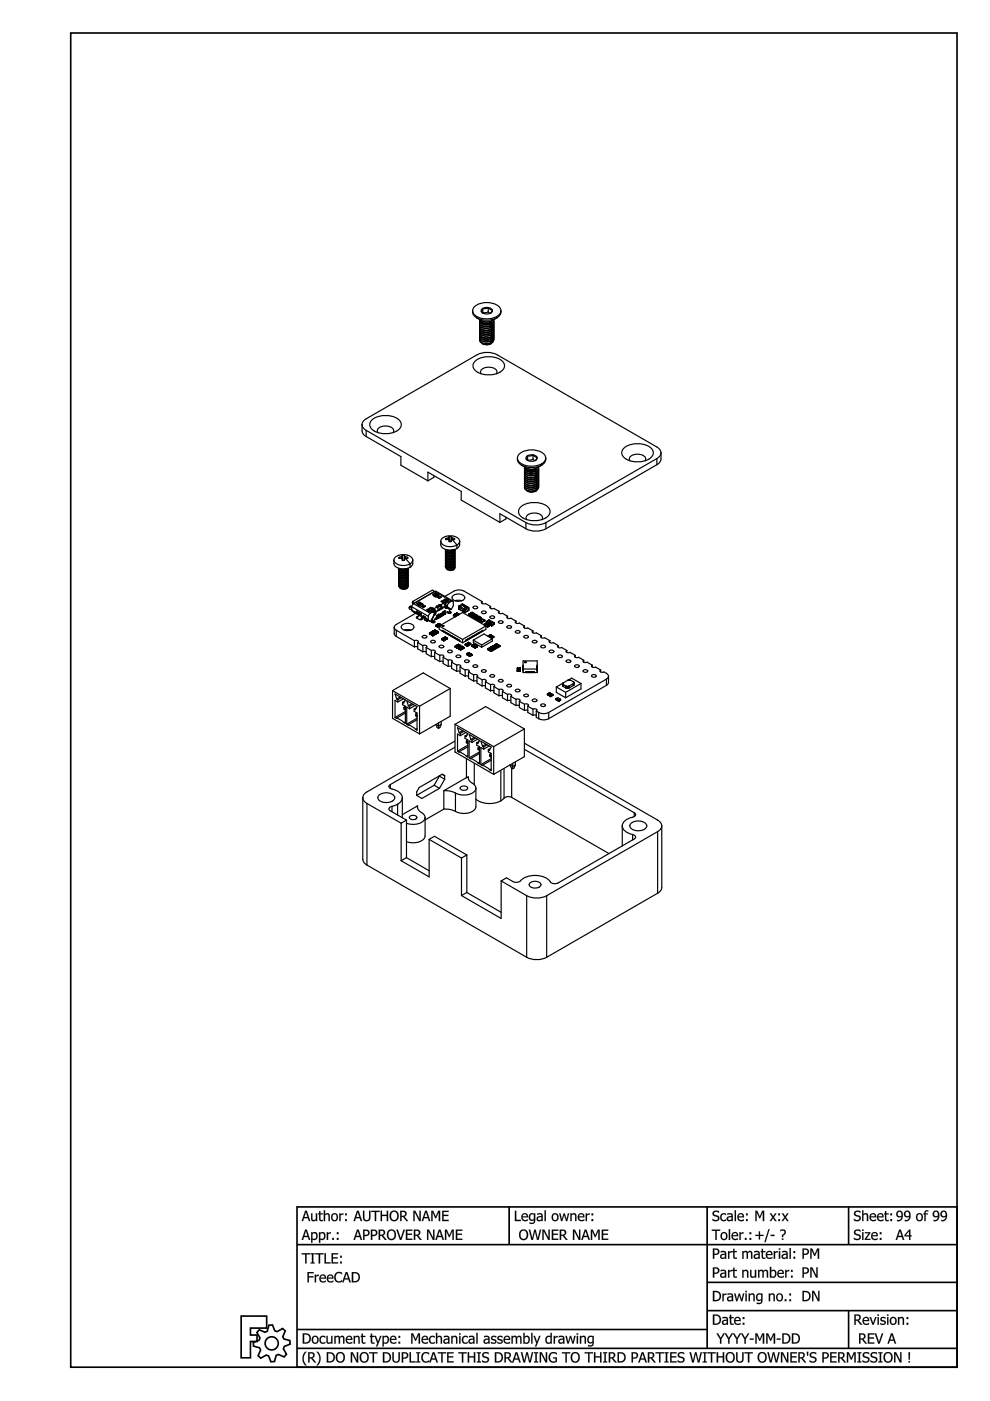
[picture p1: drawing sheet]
<svg xmlns="http://www.w3.org/2000/svg" width="210mm" height="297mm" viewBox="0 0 210 297" stroke-linecap="round" stroke-linejoin="round" font-family="sans-serif">
<g fill="none" stroke="#000" stroke-width=".35">
<path d="M15 7h187.9v282.9h-187.9zM63 255.9h139.9v34h-139.9zM108 255.9v8M149.9 255.9v30M179.9 255.9v8M51.1 279h5.4v2.6h-3.4v1.5h1.4v1.3h-1.4v3.5h-2zM63 263.9h139.9M149.9 271.9h53M149.9 277.9h53M179.9 277.9v8M55 281.9l1.2 .6 .5-.3 .3-1.2 .8-.1 .5 1.3 .5 .1 1.1-.6 .6 .5-.5 1.2 .2 .5 1.3 .3v.8l-1.2 .5-.2 .5 .7 1.1-.6 .6-1.2-.5-.5 .2-.3 1.3h-.8l-.5-1.2-.5-.2-1.1 .7-.6-.6 .6-1.2-.3-.4-1.3-.4v-.8l1.2-.4 .2-.5-.6-1.2zM63 281.9h86.9"/>
<path d="M63 285.9h139.9"/>
<circle cx="57.6" cy="284.8" r="1.4"/>
</g>
<g fill="#000">
<path d="M64.7 256.7h.4l.7 2.2h-.3l-.2-.6h-.9l-.1 .6h-.4zM64.7 256.7l-.7 2.2h.3l.1-.6h.9l.2 .6h.3l-.7-2.2zM64.8 257l-.3 1h.7zM64.9 257l.3 1h-.7zM65.9 257.2h.3l.1 1.4 .2 .1 .5-.2v-1.3h.3v1.7h-.3v-.2a.57 .57 0 0 1-.7 .2 .57 .57 0 0 1-.4-.6zM66 257.3l.1 1.5a.59 .59 0 0 0 .9-.1v.2h.2v-1.6h-.2v1.2a.4 .4 0 0 1-.4 .2 .4 .4 0 0 1-.4-.3v-1.1zM67.6 256.8h.3v.5l.6-.1v.3h-.6v1l.2 .2 .4-.1v.3h-.6l-.2-.2v-1.2h-.2v-.3l.2 .1zM67.7 256.8v.5h-.2v.2h.2v.9a.47 .47 0 0 0 .6 .5h.1v-.3l-.3 .1-.2-.2v-1h.5v-.2h-.5v-.5zM68.6 256.6h.3v.8l.5-.2 .5 .3v1.4h-.3v-1.3l-.3-.1-.4 .2v1.2h-.3zM68.6 256.6v2.3h.3v-1.2l.4-.2 .3 .2 .1 1.2h.2v-1.1a.55 .55 0 0 0-.4-.5 .55 .55 0 0 0-.6 .2v-.9zM70.4 257.4a.72 .72 0 0 1 1.2 .2 .8 .8 0 0 1-.2 1.2 .8 .8 0 0 1-1.2-.5zM70.4 257.4l-.2 .7 .2 .6a.77 .77 0 0 0 1.1 0 1.2 1.2 0 0 0 0-1.3l-.6-.2zM70.6 257.6a.56 .56 0 0 0-.1 .8 .56 .56 0 0 0 .7 .1 .56 .56 0 0 0 .2-.7 .56 .56 0 0 0-.8-.2zM70.6 257.6a.45 .45 0 0 1 .7 0 .59 .59 0 0 1 .1 .8 .59 .59 0 0 1-.8 .1l-.1-.4zM71.9 257.2h.3v.3l.6-.3v.4l-.6 .1v1.2h-.3zM71.9 257.3v1.6h.3v-1.2l.6-.2v-.2l-.6 .2v-.2zM73.2 257.2h.3v.5h-.3zM73.2 257.3v.4h.3v-.4zM73.2 258.5h.3v.4h-.3zM73.2 258.5v.4h.3v-.4z"/>
<path d="M64.7 256.7h.4l.7 2.2h-.3l-.2-.6h-.9l-.1 .6h-.3zM64.9 257l-.4 1h.7zM66 257.3h.2v1a.38 .38 0 0 0 .3 .4 .38 .38 0 0 0 .5-.2v-1.2h.2v1.6h-.2v-.2a.56 .56 0 0 1-.7 .2 .56 .56 0 0 1-.3-.6zM67.7 256.8h.2v.5h.5v.2h-.5l.1 1.1h.4a.38 .38 0 0 1-.3 .3 .38 .38 0 0 1-.4-.2v-1.2h-.2v-.2h.2zM68.6 256.6h.3v.8a.56 .56 0 0 1 .7-.2 .56 .56 0 0 1 .3 .6v1.1h-.2v-1.1a.38 .38 0 0 0-.3-.4 .38 .38 0 0 0-.5 .3v1.2h-.3zM70.4 257.4a.79 .79 0 0 1 1.1 .1 .79 .79 0 0 1 0 1.1 .79 .79 0 0 1-1.1 .1l-.2-.6zM70.6 257.6a.58 .58 0 0 0-.1 .8 .58 .58 0 0 0 .8 .1 .58 .58 0 0 0 .1-.7 .58 .58 0 0 0-.8-.2zM71.9 257.3h.3v.2l.6-.2v.2l-.6 .2v1.2h-.3zM73.2 257.3h.3v.4h-.3zM73.2 258.5h.3v.4h-.3z"/>
<path d="M75.7 256.7h.4l.7 2.2h-.3l-.2-.6h-.9l-.1 .6h-.4zM75.7 256.7l-.7 2.2h.2l.2-.6h.9l.2 .6h.3l-.8-2.2zM75.8 257l-.3 1h.7zM75.9 257l.3 1h-.7zM76.9 256.7h.4v1.6l.1 .3 .5 .1 .3-.2v-1.8h.4v1.4a.78 .78 0 0 1-.4 .7 .78 .78 0 0 1-.8 .1l-.4-.4zM77 256.7v1.6l.2 .4 .5 .2 .6-.2 .2-.4v-1.6h-.3l.1 1.4a.53 .53 0 0 1-.3 .6 .53 .53 0 0 1-.7-.2v-1.8zM78.7 256.7h1.8v.3h-.7v1.9h-.4l.1-1.9h-.8zM78.7 256.7v.3h.8v1.9h.3l-.1-1.9h.8v-.3zM80.7 256.7h.3v.9h1v-.9h.3v2.2h-.3v-1.1h-1v1.1h-.3zM80.7 256.7v2.2h.3v-1.1h1v1.1h.3v-2.2h-.3v.9h-1v-.9zM82.9 256.9l.7-.3 .7 .3 .2 1.1-.4 .8-.7 .1-.5-.3-.3-.8zM82.9 257l-.3 .6 .1 .7a.94 .94 0 0 0 .9 .6 .94 .94 0 0 0 .9-.6v-.8l-.2-.5a1.02 1.02 0 0 0-1.4 0zM83.1 257.1a1.38 1.38 0 0 0 0 1.4 .65 .65 0 0 0 1 0l.1-.7-.2-.7-.4-.2zM83.2 257l.5-.1 .4 .2a.87 .87 0 0 1 .1 1.1 .87 .87 0 0 1-1 .4l-.2-.3-.1-.5zM84.8 256.7h.9l.4 .2 .1 .6-.4 .4 .8 1h-.4l-.7-.9h-.4l.1 .9h-.4zM84.8 256.7v2.2h.3v-.9h.4l.7 .9h.3l-.8-1 .4-.2a.6 .6 0 0 0-.4-1zM85.1 257v.8l.7-.1 .1-.5-.3-.2zM85.1 256.9l.7 .2v.6l-.7 .1zM87.6 256.7h.5l.8 1.7v-1.7h.3v2.2h-.3l-1-1.9v1.9h-.3zM87.6 256.7v2.2h.3v-1.9l1 1.9h.3v-2.2h-.3v1.7l-.8-1.7zM90.1 256.7h.4l.8 2.2h-.4l-.2-.6h-.8l-.2 .6h-.3zM90.1 256.7l-.7 2.2h.3l.2-.6h.8l.2 .6h.3l-.7-2.2zM90.3 257l-.3 1h.7zM90.3 257l.4 1h-.7zM91.4 256.7h.5l.5 1.2 .5-1.2h.4v2.2h-.3v-1.9l-.5 1.3h-.2l-.6-1.3v1.9h-.3zM91.4 256.7v2.2h.3v-1.9l.6 1.3h.2l.5-1.3v1.9h.3v-2.2h-.4l-.5 1.3-.6-1.3zM93.7 256.7h1.4v.3h-1.1v.6l1.1-.1v.3h-1.1v.8h1.1v.3h-1.4zM93.8 256.7v2.2h1.3v-.3h-1.1v-.8h1v-.2h-1v-.6h1.1v-.3z"/>
<path d="M75.7 256.7h.3l.8 2.2h-.3l-.2-.6h-.9l-.2 .6h-.2zM75.9 257l-.4 1h.7zM77 256.7h.3v1.4a.51 .51 0 0 0 .4 .6 .51 .51 0 0 0 .5-.6v-1.4h.3v1.4a.79 .79 0 0 1-.8 .8 .79 .79 0 0 1-.7-.8zM78.7 256.7h1.8v.3h-.7v1.9h-.3v-1.9h-.8zM80.7 256.7h.3v.9h1v-.9h.3v2.2h-.3v-1.1h-1v1.1h-.3zM82.9 257a1.05 1.05 0 0 1 1.3-.1 1.05 1.05 0 0 1 .3 1.4 1 1 0 0 1-1.4 .5 1 1 0 0 1-.5-1.3zM83.2 257a.92 .92 0 0 0-.3 1 .92 .92 0 0 0 .9 .7 .88 .88 0 0 0 .5-1.1 .88 .88 0 0 0-1-.6zM84.8 256.7h.6a.64 .64 0 0 1 .8 .4 .64 .64 0 0 1-.4 .8l.7 1h-.3l-.7-.9h-.4v.9h-.3zM85.1 257v.8a.48 .48 0 0 0 .7-.1 .48 .48 0 0 0-.1-.7zM87.6 256.7h.5l.8 1.7v-1.7h.3v2.2h-.3l-1-1.9v1.9h-.3zM90.1 256.7h.4l.7 2.2h-.3l-.2-.6h-.8l-.2 .6h-.3zM90.3 257l-.3 1h.7zM91.4 256.7h.4l.6 1.2 .5-1.2h.4v2.2h-.3v-1.9l-.5 1.3h-.2l-.6-1.3v1.9h-.3zM93.8 256.7h1.3v.3h-1.1v.6h1v.2h-1v.8h1.1v.3h-1.3z"/>
<path d="M109.2 256.7h.3v1.9h.9v.3h-1.2zM110.7 257.4a.7 .7 0 0 1 .9-.1 .7 .7 0 0 1 .3 .8h-1.1a.65 .65 0 0 0 .4 .5 .65 .65 0 0 0 .7-.1v.3a.9 .9 0 0 1-1.2-.2 .9 .9 0 0 1 0-1.2zM110.9 257.6l-.1 .3h.9l-.2-.4zM112.5 257.6a.54 .54 0 0 0-.1 .8 .54 .54 0 0 0 .8 0v-.9h-.4zM112.3 257.4a.69 .69 0 0 1 .9-.1h.3v1.4a.81 .81 0 0 1-1.2 .7v-.2a.58 .58 0 0 0 .6 0 .58 .58 0 0 0 .3-.5 .72 .72 0 0 1-1 0 .72 .72 0 0 1 0-1zM114.1 258.2a.37 .37 0 0 0 .2 .5 .37 .37 0 0 0 .5-.2v-.5zM113.9 257.3l.2-.1a.64 .64 0 0 1 1 .6v1.1h-.3v-.2a.56 .56 0 0 1-1-.1 .56 .56 0 0 1 .6-.8h.4l-.1-.2h-.8zM115.5 256.6h.2v2.3h-.2zM117.2 257.4a.79 .79 0 0 1 1 .1 .79 .79 0 0 1 0 1.1 .79 .79 0 0 1-1 .1l-.2-.6zM117.4 257.6a.58 .58 0 0 0-.1 .8 .58 .58 0 0 0 .7 .1 .58 .58 0 0 0 .1-.7 .58 .58 0 0 0-.7-.2zM118.5 257.3h.3l.3 1.2 .4-1.2h.2l.4 1.2 .3-1.2h.3l-.4 1.6h-.3l-.4-1.3-.4 1.3h-.2zM120.9 257.3h.3v.1a.56 .56 0 0 1 .7-.2 .56 .56 0 0 1 .3 .6v1.1h-.3v-1.1a.38 .38 0 0 0-.2-.4 .38 .38 0 0 0-.5 .3v1.2h-.3zM122.7 257.4a.7 .7 0 0 1 .9-.1 .7 .7 0 0 1 .3 .8h-1.1a.65 .65 0 0 0 .4 .5 .65 .65 0 0 0 .7-.1v.3a.9 .9 0 0 1-1.2-.2 .9 .9 0 0 1 0-1.2zM122.9 257.6l-.1 .3h.8l-.2-.4zM124.2 257.3h.3v.2l.5-.2v.2l-.5 .2v1.2h-.3zM125.4 257.3h.4v.4h-.4zM125.4 258.5h.4v.4h-.4z"/>
<path d="M109.2 256.7h.3v1.9h1v.3h-1.3zM109.2 256.7v2.2h1.2v-.3h-1l.1-1.9zM110.7 257.4a.72 .72 0 0 1 1.1 0l.2 .7h-1.2l.2 .4 .5 .2 .4-.2v.3a.91 .91 0 0 1-1.2-.2 .91 .91 0 0 1 0-1.2zM110.8 257.5l-.3 .6 .2 .6 .7 .2 .5-.1v-.3l-.2 .1a.56 .56 0 0 1-.6 0 .56 .56 0 0 1-.3-.5h1.1v-.1v-.4l-.3-.3-.5-.1zM110.9 257.6l-.1 .3h.9l-.2-.4zM110.9 257.6l.6-.1 .2 .4h-.9zM112.5 257.6v.9l.3 .1 .4-.2v-.9h-.4zM112.5 257.6l.3-.2 .4 .1v1a.54 .54 0 0 1-.7 0 .54 .54 0 0 1-.1-.8zM112.3 257.4l.4-.2h.8v1.5a.86 .86 0 0 1-1.2 .7v-.3l.3 .2 .5-.2 .1-.4a.69 .69 0 0 1-.9 0 .69 .69 0 0 1-.2-.8zM112.3 257.4a1.13 1.13 0 0 0 0 1.3l.4 .1 .5-.2a.52 .52 0 0 1-.2 .6 .52 .52 0 0 1-.6 0l-.1 .2 .2 .1 .8-.2 .2-.6v-1.4l-.8-.1zM114.1 258.2v.4l.4 .1 .3-.2v-.5zM114.1 258.2l.7-.2v.5a.44 .44 0 0 1-.8-.1zM113.9 257.3l.2-.1a.78 .78 0 0 1 .9 .3l.1 1.4h-.3v-.2l-.2 .2a.53 .53 0 0 1-.7-.1 .53 .53 0 0 1-.1-.7l.4-.2 .6-.1-.2-.3-.7 .1zM113.9 257.3v.3l.7-.1 .2 .3a.68 .68 0 0 0-.8 .1 .68 .68 0 0 0-.1 .8l.4 .2 .5-.2v.2h.3l-.1-1.5-.3-.2zM115.4 256.6h.3v2.3h-.3zM115.5 256.6v2.3h.2v-2.3zM117.1 257.4h.1a.72 .72 0 0 1 1.1 .2 .8 .8 0 0 1-.2 1.2 .8 .8 0 0 1-1.1-.5zM117.2 257.4l-.2 .7 .2 .6a.77 .77 0 0 0 1 0l.2-.6-.2-.7-.5-.2zM117.4 257.6a.56 .56 0 0 0-.1 .8 .56 .56 0 0 0 .7 .1 .56 .56 0 0 0 .1-.7 .56 .56 0 0 0-.7-.2zM117.3 257.6a.45 .45 0 0 1 .7 0 .59 .59 0 0 1 .1 .8 .59 .59 0 0 1-.8 .1l-.1-.4zM118.5 257.2h.3l.3 1.3 .4-1.3h.2l.4 1.3 .3-1.3h.3l-.4 1.7h-.3l-.4-1.3-.4 1.3h-.2zM118.5 257.3l.5 1.6h.2l.4-1.3 .4 1.3h.3l.4-1.6h-.3l-.3 1.3-.4-1.3h-.2l-.4 1.3-.3-1.3zM120.9 257.2h.3v.2l.5-.2 .4 .2 .1 1.5h-.3v-1.2l-.3-.2-.4 .2v1.2h-.3zM120.9 257.3v1.6h.3v-1.2l.4-.2 .3 .2v1.2h.3v-1.1a.55 .55 0 0 0-.4-.5 .55 .55 0 0 0-.6 .2v-.2zM122.7 257.4a.72 .72 0 0 1 1 0l.2 .7h-1.1l.1 .4 .6 .2 .4-.2v.3a.92 .92 0 0 1-1.4-.7zM122.7 257.5l-.2 .6 .2 .6 .6 .2 .6-.1v-.3l-.3 .1a.56 .56 0 0 1-.6 0 .56 .56 0 0 1-.2-.5h1.1v-.5l-.4-.3-.5-.1zM122.9 257.6l-.1 .3h.8l-.2-.4zM122.9 257.6l.5-.1 .2 .4h-.8zM124.2 257.2h.3v.3l.6-.3v.4l-.6 .1v1.2h-.3zM124.2 257.3v1.6h.3l-.1-1.2 .6-.2v-.2l-.6 .2 .1-.2zM125.4 257.2h.4v.5h-.4zM125.4 257.3v.4h.4v-.4zM125.4 258.5h.4v.4h-.4zM125.4 258.5v.4h.4v-.4z"/>
<path d="M151.3 256.8l.8-.1 .3 .1v.4a.59 .59 0 0 0-.6-.3 .59 .59 0 0 0-.4 .5l.3 .2a.72 .72 0 0 1 .8 .9 .72 .72 0 0 1-1.1 .4l-.4-.1v-.4a.64 .64 0 0 0 .7 .3 .64 .64 0 0 0 .5-.5l-.7-.4a.58 .58 0 0 1-.2-1zM152.9 257.4a.87 .87 0 0 1 1-.1v.3a.59 .59 0 0 0-.8 .1 .59 .59 0 0 0 0 .8 .59 .59 0 0 0 .8 0v.3a.86 .86 0 0 1-1.1-.2 .86 .86 0 0 1 .1-1.2zM154.4 258.2a.37 .37 0 0 0 .2 .5 .37 .37 0 0 0 .5-.2v-.5zM154.2 257.3l.2-.1a.64 .64 0 0 1 1 .6v1.1h-.3v-.2a.56 .56 0 0 1-1-.1 .56 .56 0 0 1 .6-.8h.4l-.1-.2h-.8zM155.8 256.6h.2v2.3h-.2zM156.5 257.4a.7 .7 0 0 1 .9-.1 .7 .7 0 0 1 .3 .8h-1.1a.65 .65 0 0 0 .4 .5 .65 .65 0 0 0 .7-.1v.3a.9 .9 0 0 1-1.1-.2 .9 .9 0 0 1-.1-1.2zM156.7 257.6l-.1 .3h.9l-.2-.4zM158.2 257.3h.3v.4h-.3zM158.2 258.5h.3v.4h-.3z"/>
<path d="M151.3 256.8l.5-.1h.5l.2 .1-.1 .4a.52 .52 0 0 0-.6-.3 .52 .52 0 0 0-.4 .6l1 .4a.75 .75 0 0 1-.1 .9 .75 .75 0 0 1-.9 .1l-.4-.1 .1-.4a.7 .7 0 0 0 1.1-.1l-.1-.3-.6-.1a.59 .59 0 0 1-.2-1.1zM151.3 256.9a.62 .62 0 0 0-.1 .8l1 .4a.47 .47 0 0 1-.2 .6 .47 .47 0 0 1-.6-.1l-.4-.2v.4l.5 .1h.6l.4-.4-.1-.6-.5-.2a.4 .4 0 0 1-.5-.2 .4 .4 0 0 1 .1-.5l.5-.1 .4 .3v-.4l-.6-.1zM152.9 257.4l.4-.2h.4l.3 .1v.4l-.4-.2a.59 .59 0 0 0-.6 .6 .59 .59 0 0 0 .7 .5l.3-.1v.3l-.3 .1a.8 .8 0 0 1-.9-.3 .8 .8 0 0 1-.1-.9zM152.9 257.4l-.2 .7 .2 .6 .7 .2 .3-.1v-.3a.6 .6 0 0 1-1-.3 .6 .6 0 0 1 .7-.7l.3 .1v-.2a.86 .86 0 0 0-1 0zM154.4 258.2v.4l.4 .1 .3-.2v-.5zM154.4 258.2l.7-.2v.5a.38 .38 0 0 1-.5 .2 .38 .38 0 0 1-.2-.5zM154.2 257.3l.2-.1a.78 .78 0 0 1 .9 .3l.1 1.4h-.3v-.2l-.2 .2a.53 .53 0 0 1-.7-.1 .53 .53 0 0 1-.1-.7l.4-.2 .6-.1-.2-.3-.7 .1zM154.2 257.3v.3l.7-.1 .2 .3a.68 .68 0 0 0-.8 .1 .68 .68 0 0 0-.1 .8l.4 .2 .5-.2v.2h.3l-.1-1.5-.3-.2zM155.8 256.6h.3v2.3h-.3zM155.8 256.6v2.3h.2v-2.3zM156.5 257.4a.72 .72 0 0 1 1.1 0l.2 .7h-1.2l.2 .4 .5 .2 .4-.2v.3a.91 .91 0 0 1-1.2-.2 .91 .91 0 0 1 0-1.2zM156.6 257.5l-.3 .6 .3 .6 .6 .2 .5-.1v-.3l-.2 .1a.56 .56 0 0 1-.6 0 .56 .56 0 0 1-.3-.5h1.1v-.5l-.3-.3-.5-.1zM156.7 257.6l-.1 .3h.9l-.2-.4zM156.7 257.6l.6-.1 .2 .4h-.9zM158.2 257.2h.3v.5h-.3zM158.2 257.3v.4h.3v-.4zM158.2 258.5h.3v.4h-.3zM158.2 258.5v.4h.3v-.4z"/>
<path d="M160.2 256.7h.3l.6 1.2 .5-1.2h.4v2.2h-.3v-1.9l-.5 1.3h-.2l-.6-1.3v1.9h-.2zM163.2 257.3h.3l.4 .6 .4-.6h.3l-.5 .8 .5 .8h-.3l-.4-.6-.4 .6h-.3l.6-.8zM165 257.3h.4v.4h-.4zM165 258.5h.4v.4h-.4zM165.7 257.3h.4l.4 .6 .4-.6h.3l-.6 .8 .6 .8h-.3l-.4-.6-.5 .6h-.3l.6-.8z"/>
<path d="M160.1 256.7h.5l.5 1.2 .5-1.2h.4v2.2h-.3v-1.9l-.5 1.3h-.2l-.6-1.3v1.9h-.3zM160.2 256.7v2.2h.2v-1.9l.6 1.3h.2l.5-1.3v1.9h.3v-2.2h-.4l-.5 1.3-.6-1.3zM163.2 257.2h.3l.4 .7 .4-.7h.4l-.6 .9 .6 .8h-.4l-.4-.6-.4 .6h-.3l.6-.8zM163.2 257.3l.6 .8-.6 .8h.3l.4-.7 .4 .7h.3l-.5-.8 .5-.8h-.3l-.4 .6-.4-.6zM165 257.2h.4v.5h-.4zM165 257.3v.4h.4v-.4zM165 258.5h.4v.4h-.4zM165 258.5v.4h.4v-.4zM165.7 257.2h.4l.4 .7 .4-.7h.3l-.6 .9 .6 .8h-.4l-.3-.6-.4 .6h-.4l.6-.8zM165.7 257.3l.6 .8-.6 .8h.3l.5-.7 .4 .7h.3l-.6-.8 .6-.8h-.3l-.4 .6-.4-.6z"/>
<path d="M181.3 256.8l.8-.1 .3 .1v.4a.59 .59 0 0 0-.6-.3 .59 .59 0 0 0-.4 .5l.2 .2a.72 .72 0 0 1 .9 .9 .72 .72 0 0 1-1.2 .4l-.3-.1v-.4a.64 .64 0 0 0 .7 .3 .64 .64 0 0 0 .5-.5l-.8-.4a.58 .58 0 0 1-.1-1zM182.8 256.6h.3v.8a.56 .56 0 0 1 .6-.2 .56 .56 0 0 1 .4 .6v1.1h-.3v-1.1a.38 .38 0 0 0-.3-.4 .38 .38 0 0 0-.4 .3v1.2h-.3zM184.6 257.4a.7 .7 0 0 1 .8-.1 .7 .7 0 0 1 .4 .8h-1.2a.65 .65 0 0 0 .5 .5 .65 .65 0 0 0 .6-.1v.3a.9 .9 0 0 1-1.1-.2 .9 .9 0 0 1 0-1.2zM184.8 257.6l-.2 .3h.9l-.2-.4zM186.1 257.4a.7 .7 0 0 1 .9-.1 .7 .7 0 0 1 .3 .8h-1.1a.65 .65 0 0 0 .4 .5 .65 .65 0 0 0 .7-.1v.3a.9 .9 0 0 1-1.2-.2 .9 .9 0 0 1 0-1.2zM186.3 257.6l-.1 .3h.9l-.2-.4zM187.6 256.8h.3v.5h.5v.2h-.5l.1 1.1h.4a.38 .38 0 0 1-.3 .3 .38 .38 0 0 1-.4-.2l-.1-1.2h-.1v-.2h.1zM188.8 257.3h.3v.4h-.3zM188.8 258.5h.3v.4h-.3z"/>
<path d="M181.2 256.8l.6-.1h.5l.1 .1v.4a.52 .52 0 0 0-.6-.3 .52 .52 0 0 0-.4 .6l1 .4a.75 .75 0 0 1-.1 .9 .75 .75 0 0 1-1 .1l-.3-.1 .1-.4a.7 .7 0 0 0 1.1-.1l-.1-.3-.7-.1a.59 .59 0 0 1-.2-1.1zM181.3 256.9a.62 .62 0 0 0-.1 .8l1 .4a.47 .47 0 0 1-.2 .6 .47 .47 0 0 1-.6-.1l-.4-.2v.4l.5 .1h.6l.4-.4-.1-.6-.5-.2a.4 .4 0 0 1-.5-.2 .4 .4 0 0 1 .1-.5l.5-.1 .4 .3v-.4l-.6-.1zM182.8 256.6h.3v.8l.5-.2 .4 .3 .1 1.4h-.3l-.1-1.3-.2-.1-.4 .2v1.2h-.3zM182.8 256.6v2.3h.3v-1.2l.4-.2 .3 .2v1.2h.3v-1.1a.55 .55 0 0 0-.4-.5 .55 .55 0 0 0-.6 .2v-.9zM184.5 257.4h.1a.72 .72 0 0 1 1 0l.2 .7h-1.2l.4 .5 .3 .1 .4-.2v.3a.92 .92 0 0 1-1.4-.7zM184.6 257.5l-.2 .6 .2 .6 .6 .2 .5-.1v-.3l-.7 .2-.4-.4v-.2h1.2l-.2-.7-.5-.2zM184.8 257.6l-.2 .3h.9l-.2-.4zM184.8 257.6l.5-.1 .2 .4h-.9zM186.1 257.4a.72 .72 0 0 1 1.1 0l.2 .7h-1.2l.2 .4 .5 .2 .4-.2v.3a.91 .91 0 0 1-1.2-.2 .91 .91 0 0 1 0-1.2zM186.1 257.5l-.2 .6 .2 .6 .7 .2 .5-.1v-.3l-.2 .1a.56 .56 0 0 1-.6 0 .56 .56 0 0 1-.3-.5h1.1v-.1v-.4l-.3-.3-.5-.1zM186.3 257.6l-.1 .3h.9l-.2-.4zM186.3 257.6l.6-.1 .2 .4h-.9zM187.6 256.8h.3v.5l.5-.1v.3h-.5v1l.1 .2 .4-.1v.3h-.5l-.2-.2-.1-1.2h-.2v-.3l.2 .1zM187.6 256.8l.1 .5h-.2v.2h.2v.9a.47 .47 0 0 0 .6 .5h.1v-.3l-.3 .1-.2-.2v-1h.5v-.2h-.5v-.5zM188.8 257.2h.3v.5h-.3zM188.8 257.3v.4h.3v-.4zM188.8 258.5h.3v.4h-.3zM188.8 258.5v.4h.3v-.4z"/>
<path d="M190.4 257a.47 .47 0 0 0-.1 .6 .47 .47 0 0 0 .6 .2l.2-.1-.1-.6-.2-.2zM190.2 257.4a.5 .5 0 0 1 1 0 .5 .5 0 0 1-1 0zM190.2 256.9l.7-.2 .3 .2 .2 .3-.1 1.1-.5 .6h-.6v-.3h.6l.3-.6-.5 .1-.5-.2-.1-.5zM190.2 256.9a.81 .81 0 0 0 .1 1.1l.4 .1 .4-.2a.66 .66 0 0 1-.9 .7l.1 .3 .6-.1 .3-.2 .2-.4v-1a.66 .66 0 0 0-1.2-.3zM192.1 257l-.1 .4 .1 .4 .7-.1-.2-.7-.3-.1zM191.9 257.4a.48 .48 0 0 1 .9 0 .48 .48 0 0 1-.9 0zM191.8 256.9l.7-.2 .3 .2 .2 .3v1.1l-.6 .6h-.6v-.3h.6l.4-.6-.6 .1-.4-.2-.2-.5zM191.9 256.9a.81 .81 0 0 0 0 1.1l.4 .1 .5-.2a.66 .66 0 0 1-1 .7l.2 .3 .5-.1 .3-.2 .2-.4v-1a.66 .66 0 0 0-1.1-.3zM194.4 257.4a.81 .81 0 0 1 1.1 .1 .81 .81 0 0 1 0 1.1 .81 .81 0 0 1-1.1 .1l-.2-.6zM194.4 257.4l-.2 .7 .2 .6a.77 .77 0 0 0 1.1 0 1.2 1.2 0 0 0 0-1.3l-.6-.2zM194.6 257.6a.56 .56 0 0 0-.1 .8 .56 .56 0 0 0 .8 .1l.1-.4-.1-.5-.4-.1zM194.6 257.6a.6 .6 0 0 1 .8 .2 .6 .6 0 0 1-.3 .9 .63 .63 0 0 1-.6-.4 .63 .63 0 0 1 .1-.7zM196.1 256.7l.7-.1v.3a.36 .36 0 0 0-.5 .4l.4-.1v.3h-.4v1.4h-.3v-1.4h-.2v-.3l.2 .1zM196.1 256.8l-.1 .5h-.2v.2h.2v1.4h.3l-.1-1.4h.5v-.2h-.5l.1-.3 .1-.2 .4 .1v-.3zM198.2 257l-.1 .4 .1 .4 .7-.1-.2-.7-.3-.1zM198 257.4a.48 .48 0 0 1 .9 0 .48 .48 0 0 1-.9 0zM197.9 256.9l.7-.2 .3 .2 .2 .3v1.1l-.6 .6h-.6v-.3h.6l.4-.6-.6 .1-.4-.2-.2-.5zM198 256.9a.81 .81 0 0 0 0 1.1l.4 .1 .5-.2a.66 .66 0 0 1-1 .7l.2 .3 .5-.1 .3-.2 .2-.4v-1a.66 .66 0 0 0-1.1-.3zM199.6 257.4a.46 .46 0 0 0 .9 0 .46 .46 0 0 0-.9 0zM199.6 257.4a.5 .5 0 0 1 1 0 .5 .5 0 0 1-1 0zM199.6 256.9l.6-.2 .4 .2 .1 .3v1.1l-.6 .6h-.5v-.3h.6l.3-.6-.6 .1-.4-.2-.1-.5zM199.6 256.9a.81 .81 0 0 0 0 1.1l.4 .1 .5-.2a.66 .66 0 0 1-.9 .7l.1 .3 .6-.1 .2-.2 .2-.4v-1a.66 .66 0 0 0-1.1-.3z"/>
<path d="M190.2 257.4a.5 .5 0 0 0 1 0 .5 .5 0 0 0-1 0zM190.2 256.9a.79 .79 0 0 1 1 0 .79 .79 0 0 1 .2 .9 .96 .96 0 0 1-1.2 1.1v-.3a.64 .64 0 0 0 .9-.6 .71 .71 0 0 1-1-.1 .71 .71 0 0 1 .1-1zM191.9 257.4a.48 .48 0 0 0 .9 0 .48 .48 0 0 0-.9 0zM191.9 256.9a.79 .79 0 0 1 1 0 .79 .79 0 0 1 .2 .9 .96 .96 0 0 1-1.3 1.1l.1-.3a.64 .64 0 0 0 .9-.6 .71 .71 0 0 1-1-.1 .71 .71 0 0 1 .1-1zM194.4 257.4a.79 .79 0 0 1 1.1 .1 .79 .79 0 0 1 0 1.1 .79 .79 0 0 1-1.1 .1l-.2-.6zM194.6 257.6a.58 .58 0 0 0-.1 .8 .58 .58 0 0 0 .8 .1 .58 .58 0 0 0 .1-.7 .58 .58 0 0 0-.8-.2zM196.1 256.7l.7-.1v.3a.38 .38 0 0 0-.5 .4h.4v.2h-.4v1.4h-.3v-1.4h-.2v-.2h.2zM198 257.4a.48 .48 0 0 0 .9 0 .48 .48 0 0 0-.9 0zM198 256.9a.79 .79 0 0 1 1 0 .79 .79 0 0 1 .2 .9 .96 .96 0 0 1-1.3 1.1l.1-.3a.64 .64 0 0 0 .9-.6 .71 .71 0 0 1-1-.1 .71 .71 0 0 1 .1-1zM199.6 257.4a.5 .5 0 0 0 1 0 .5 .5 0 0 0-1 0zM199.6 256.9a.79 .79 0 0 1 1 0 .79 .79 0 0 1 .2 .9 .96 .96 0 0 1-1.2 1.1v-.3a.64 .64 0 0 0 .9-.6 .71 .71 0 0 1-1-.1 .71 .71 0 0 1 .1-1z"/>
<path d="M64.7 260.7h.4l.7 2.2h-.3l-.2-.6h-.9l-.1 .6h-.4zM64.7 260.7l-.7 2.2h.3l.1-.6h.9l.2 .6h.3l-.7-2.2zM64.8 261l-.3 1h.7zM64.9 261l.3 1h-.7zM66 261.2h.3l-.1 .2a.61 .61 0 0 1 1 0 .86 .86 0 0 1 .1 1.1 .86 .86 0 0 1-1.1 .3l.1 .7h-.3zM66 261.3v2.2h.2v-.7l.2 .1a.83 .83 0 0 0 .9-.8 .83 .83 0 0 0-.7-.9l-.4 .3v-.2zM66.2 261.7v.9h.6l.2-.4v-.6l-.3-.1zM66.2 261.6l.3-.1a.48 .48 0 0 1 .6 .1 .48 .48 0 0 1 0 .6 .53 .53 0 0 1-.9 .4zM67.6 261.2h.3v.2a.61 .61 0 0 1 1 0 .86 .86 0 0 1 .1 1.1 .86 .86 0 0 1-1.1 .3v.7h-.3zM67.6 261.3v2.2h.3v-.7l.2 .1a.83 .83 0 0 0 .9-.8 .83 .83 0 0 0-.7-.9l-.4 .3v-.2zM67.9 261.7v.9h.5l.3-.4-.1-.6-.3-.1zM67.9 261.6l.2-.1a.48 .48 0 0 1 .6 .1 .48 .48 0 0 1 0 .6 .53 .53 0 0 1-.8 .4zM69.3 261.2h.3v.3l.6-.3v.4l-.6 .1v1.2h-.3zM69.3 261.3v1.6h.3l-.1-1.2 .7-.2v-.2l-.7 .2 .1-.2zM70.4 262.5h.4v.4h-.4zM70.4 262.5v.4h.4v-.4zM71.4 261.2h.4v.5h-.4zM71.4 261.3v.4h.4v-.4zM71.4 262.5h.4v.4h-.4zM71.4 262.5v.4h.4v-.4z"/>
<path d="M64.7 260.7h.4l.7 2.2h-.3l-.2-.6h-.9l-.1 .6h-.3zM64.9 261l-.4 1h.7zM66 261.3h.2v.1a.69 .69 0 0 1 1 0 .69 .69 0 0 1 .1 .9 .69 .69 0 0 1-1.1 .5v.7h-.2zM66.2 261.7v.9a.59 .59 0 0 0 .9-.4 .59 .59 0 0 0-.5-.7zM67.6 261.3h.3v.1a.69 .69 0 0 1 .9 0 .69 .69 0 0 1 .2 .9 .69 .69 0 0 1-1.1 .5v.7h-.3zM67.9 261.7v.9a.59 .59 0 0 0 .8-.4 .59 .59 0 0 0-.5-.7zM69.3 261.3h.3v.2l.6-.2v.2l-.6 .2v1.2h-.3zM70.4 262.5h.4v.4h-.4zM71.4 261.3h.4v.4h-.4zM71.4 262.5h.4v.4h-.4z"/>
<path d="M64 265.7h1.7v.3h-.7v1.9h-.3v-1.9h-.7zM64 265.7v.3l.7-.1v2h.3v-2l.7 .1v-.3zM65.8 265.7h.9v.2h-.3v1.8l.3-.1v.3h-.9v-.3h.3v-1.7h-.3zM65.9 265.7v.2h.3v1.8h-.3v.2h.8v-.2h-.3v-1.8h.3v-.2zM66.8 265.7h1.8v.3h-.7v1.9h-.3v-1.9h-.8zM66.8 265.7v.3l.8-.1v2h.3l-.1-2 .8 .1v-.3zM68.8 265.7h.3v1.9h1v.3h-1.3zM68.8 265.7v2.2h1.3v-.3h-1v-1.9zM70.3 265.7h1.4v.3h-1.1v.6l1-.1v.3h-1v.8h1.1v.3h-1.4zM70.3 265.7v2.2h1.4v-.3h-1.1v-.8h1v-.2h-1v-.7l1.1 .1v-.3zM72.1 266.2h.4v.5h-.4zM72.1 266.2v.5h.4v-.5zM72.1 267.5h.4v.4h-.4zM72.1 267.5v.4h.4v-.4z"/>
<path d="M64 265.7h1.7v.3h-.7v1.9h-.3v-1.9h-.7zM65.9 265.7h.8v.2h-.3v1.8h.3v.2h-.8v-.2h.2v-1.8h-.2zM66.8 265.7h1.8v.3h-.7v1.9h-.3v-1.9h-.8zM68.8 265.7h.3v1.9h1v.3h-1.3zM70.3 265.7h1.4v.3h-1.1v.6h1v.2h-1v.8h1.1v.3h-1.4zM72.1 266.2h.4v.5h-.4zM72.1 267.5h.4v.4h-.4z"/>
<path d="M65.2 269.7h1.3v.3h-1v.6h1v.2h-1v1.1h-.3zM66.7 270.2h.3v.3l.6-.2v.2l-.6 .2v1.2h-.3zM67.9 270.4a.7 .7 0 0 1 .9-.1 .7 .7 0 0 1 .3 .8h-1.1a.65 .65 0 0 0 .4 .5 .65 .65 0 0 0 .7-.1v.3a.9 .9 0 0 1-1.2-.2 .9 .9 0 0 1 0-1.2zM68.1 270.6l-.1 .3h.8l-.2-.4zM69.5 270.4a.7 .7 0 0 1 .9-.1 .7 .7 0 0 1 .3 .8h-1.1a.65 .65 0 0 0 .4 .5 .65 .65 0 0 0 .7-.1v.3a.9 .9 0 0 1-1.2-.2 .9 .9 0 0 1 0-1.2zM69.7 270.6l-.1 .3h.8l-.2-.4zM71.1 270l.3-.3h.7l.4 .1v.4a.82 .82 0 0 0-1.1-.1 .82 .82 0 0 0-.2 1.1 .76 .76 0 0 0 1.3 .2v.3a1.11 1.11 0 0 1-1.4-.1 1.11 1.11 0 0 1-.1-1.5zM73.3 269.7h.4l.7 2.2h-.3l-.2-.6h-.9l-.1 .6h-.3zM73.5 270l-.4 1h.7zM74.6 269.7a1.54 1.54 0 0 1 1.5 .4 1.11 1.11 0 0 1 .1 1.2 1.11 1.11 0 0 1-1.1 .6h-.5zM74.9 270v1.6a.88 .88 0 0 0 1.1-.8 .88 .88 0 0 0-1.1-.8z"/>
<path d="M65.2 269.7h1.3v.3h-1v.6h1v.2h-1v1.1h-.3zM65.2 269.7v2.2h.3v-1.1h1v-.2h-1v-.7l1 .1v-.3zM66.7 270.2h.3v.3l.6-.3v.4l-.6 .1v1.2h-.3zM66.7 270.2v1.7h.3v-1.2l.6-.2v-.2l-.6 .2v-.3zM67.9 270.4a.72 .72 0 0 1 1 0l.2 .7h-1.1l.3 .5 .4 .1 .4-.2v.3l-.5 .1-.5-.1-.3-.3-.1-.7zM67.9 270.4a.85 .85 0 0 0-.1 1.1 .85 .85 0 0 0 .9 .4l.4-.1v-.3l-.2 .1a.56 .56 0 0 1-.7 0 .56 .56 0 0 1-.2-.5h1.1l-.1-.6-.3-.3h-.4zM68.1 270.6l-.1 .3h.8l-.2-.4zM68.1 270.5l.5-.1 .3 .5h-.9zM69.5 270.4a.72 .72 0 0 1 1 0l.2 .7h-1.1l.3 .5 .4 .1 .4-.2v.3l-.5 .1-.5-.1-.3-.3-.1-.7zM69.5 270.4a.85 .85 0 0 0-.2 1.1 .85 .85 0 0 0 1 .4l.4-.1v-.3l-.3 .1a.56 .56 0 0 1-.6 0 .56 .56 0 0 1-.2-.5h1.1l-.1-.6-.3-.3h-.5zM69.7 270.6l-.1 .3h.8l-.2-.4zM69.7 270.5l.5-.1 .2 .5h-.9zM71.1 270l.7-.4 .7 .2v.4l-.7-.3-.4 .2a1.07 1.07 0 0 0 .2 1.5h.5l.4-.2v.3l-.3 .2a1.07 1.07 0 0 1-1.2-.4 1.07 1.07 0 0 1-.1-1.2zM71.1 270h.1a1.43 1.43 0 0 0-.2 1.3l.5 .6h.6l.4-.2v-.3l-.2 .2a.73 .73 0 0 1-.9-.1l-.2-.7 .2-.7 .4-.2 .7 .3v-.4l-.7-.1zM73.3 269.7h.4l.7 2.2h-.3l-.2-.6h-.9l-.1 .6h-.4zM73.3 269.7l-.7 2.2h.3l.1-.6h.9l.2 .6h.3l-.7-2.2zM73.5 270l-.4 1h.7zM73.5 270l.3 1h-.7zM74.6 269.7a1.46 1.46 0 0 1 1.6 .5 1.11 1.11 0 0 1 0 1.2 1.11 1.11 0 0 1-1.1 .5h-.5zM74.6 269.7v2.2l1.3-.2 .3-.5v-1l-.6-.5zM74.9 270v1.6a.95 .95 0 0 0 1-.4 .87 .87 0 0 0-.1-1 .87 .87 0 0 0-.9-.2zM74.9 269.9l.7 .1 .3 .4a.99 .99 0 0 1-.2 1.1l-.8 .1z"/>
<path d="M75.7 260.7h.4l.7 2.2h-.3l-.2-.6h-.9l-.1 .6h-.4zM75.7 260.7l-.7 2.2h.2l.2-.6h.9l.2 .6h.3l-.8-2.2zM75.8 261l-.3 1h.7zM75.9 261l.3 1h-.7zM77 260.7h.9l.4 .4a.69 .69 0 0 1-.2 .9l-.8 .1v.8h-.3zM77 260.7v2.2h.3v-.8l.6-.1 .3-.2a.67 .67 0 0 0 .1-.8 .67 .67 0 0 0-.8-.3zM77.3 261v.8l.6-.1 .1-.3-.1-.4zM77.3 260.9l.4 .1a.5 .5 0 0 1 .3 .7 .5 .5 0 0 1-.7 .1zM78.6 260.7h.9l.4 .4a.69 .69 0 0 1-.2 .9l-.8 .1v.8h-.3zM78.6 260.7v2.2h.3v-.8l.7-.1 .2-.2a.67 .67 0 0 0 .1-.8 .67 .67 0 0 0-.7-.3zM78.9 261v.8l.7-.1 .1-.3-.1-.4zM78.9 260.9l.5 .1a.5 .5 0 0 1 .3 .7 .5 .5 0 0 1-.8 .1zM80.3 260.7h.9l.3 .2 .1 .6-.4 .4 .8 1h-.4l-.7-.9h-.3v.9h-.3zM80.3 260.7v2.2h.3v-.9h.3l.7 .9h.4l-.8-1 .3-.2a.6 .6 0 0 0-.3-1zM80.6 261v.8l.6-.1 .1-.6zM80.6 260.9l.7 .2-.1 .6-.6 .1zM82.3 260.9l.7-.3 .7 .3 .3 1.1-.4 .8-.8 .1-.5-.3-.3-.8zM82.3 261l-.2 .6v.7a.94 .94 0 0 0 .9 .6 .94 .94 0 0 0 .9-.6v-.8l-.2-.5a1.02 1.02 0 0 0-1.4 0zM82.5 261.1a1.04 1.04 0 0 0 .5 1.6l.5-.2 .1-1.1-.3-.4-.5-.1zM82.6 261l.5-.1 .4 .2a.87 .87 0 0 1 .1 1.1 .87 .87 0 0 1-1 .4l-.2-.3-.1-.5zM84 260.7h.4l.6 1.8 .5-1.8h.4l-.8 2.2h-.3zM84 260.7l.8 2.2h.3l.8-2.2h-.3l-.6 1.9-.6-1.9zM86 260.7h1.4v.3h-1v.6l1-.1v.3h-1v.8h1v.3h-1.4zM86.1 260.7v2.2h1.3v-.3h-1.1v-.8h1.1v-.2h-1.1v-.7l1.1 .1v-.3zM87.7 260.7h.9l.4 .2 .1 .6-.4 .4 .8 1h-.4l-.7-.9h-.4l.1 .9h-.4zM87.7 260.7v2.2h.3v-.9h.4l.7 .9h.3l-.8-1 .4-.2a.6 .6 0 0 0-.4-1zM88 261v.8l.7-.1v-.6zM88 260.9l.7 .2v.6l-.7 .1zM90.5 260.7h.5l.8 1.7v-1.7h.3v2.2h-.3l-1-1.9v1.9h-.3zM90.5 260.7v2.2h.3v-1.9l1 1.9h.3v-2.2h-.3v1.7l-.8-1.7zM93 260.7h.4l.8 2.2h-.4l-.2-.6h-.8l-.2 .6h-.3zM93 260.7l-.7 2.2h.3l.2-.6h.8l.2 .6h.3l-.7-2.2zM93.2 261l-.3 1h.7zM93.2 261l.4 1h-.7zM94.3 260.7h.4l.6 1.2 .5-1.2h.4v2.2h-.3v-1.9l-.5 1.3h-.2l-.6-1.3v1.9h-.3zM94.3 260.7v2.2h.3v-1.9l.6 1.3h.2l.5-1.3v1.9h.3v-2.2h-.4l-.5 1.3-.6-1.3zM96.6 260.7h1.4v.3h-1.1v.6l1.1-.1v.3h-1.1v.8h1.1v.3h-1.4zM96.7 260.7v2.2h1.3v-.3h-1.1v-.8h1v-.2h-1v-.7l1.1 .1v-.3z"/>
<path d="M75.7 260.7h.3l.8 2.2h-.3l-.2-.6h-.9l-.2 .6h-.2zM75.9 261l-.4 1h.7zM77 260.7h.5a.73 .73 0 0 1 .9 .9 .73 .73 0 0 1-1.1 .5v.8h-.3zM77.3 261v.8a.51 .51 0 0 0 .8-.4 .51 .51 0 0 0-.8-.4zM78.6 260.7h.6a.73 .73 0 0 1 .8 .9 .73 .73 0 0 1-1.1 .5v.8h-.3zM78.9 261v.8a.51 .51 0 0 0 .8-.4 .51 .51 0 0 0-.8-.4zM80.3 260.7h.6a.64 .64 0 0 1 .7 .4 .64 .64 0 0 1-.4 .8l.8 1h-.4l-.7-.9h-.3v.9h-.3zM80.6 261v.8a.48 .48 0 0 0 .7-.1 .48 .48 0 0 0-.1-.7zM82.3 261a1.05 1.05 0 0 1 1.4-.1 1.05 1.05 0 0 1 .2 1.4 1 1 0 0 1-1.4 .5 1 1 0 0 1-.4-1.3zM82.6 261a.92 .92 0 0 0-.3 1 .92 .92 0 0 0 .9 .7 .88 .88 0 0 0 .5-1.1 .88 .88 0 0 0-1-.6zM84 260.7h.4l.6 1.8 .6-1.8h.3l-.8 2.2h-.3zM86.1 260.7h1.3v.3h-1v.6h1v.2h-1v.8h1v.3h-1.3zM87.7 260.7h.6a.64 .64 0 0 1 .8 .4 .64 .64 0 0 1-.4 .8l.7 1h-.3l-.7-.9h-.4v.9h-.3zM88 261v.8a.48 .48 0 0 0 .7-.1 .48 .48 0 0 0-.1-.7zM90.5 260.7h.5l.8 1.7v-1.7h.3v2.2h-.3l-1-1.9v1.9h-.3zM93 260.7h.4l.7 2.2h-.3l-.2-.6h-.8l-.2 .6h-.3zM93.2 261l-.3 1h.7zM94.3 260.7h.4l.6 1.2 .5-1.2h.4v2.2h-.3v-1.9l-.5 1.3h-.2l-.6-1.3v1.9h-.3zM96.7 260.7h1.3v.3h-1.1v.6h1v.2h-1v.8h1.1v.3h-1.3z"/>
<path d="M110.3 261a1.05 1.05 0 0 1 1.4-.1 1.05 1.05 0 0 1 .2 1.4 1 1 0 0 1-1.3 .5 1 1 0 0 1-.5-1.3zM110.6 261a.92 .92 0 0 0-.2 1 .92 .92 0 0 0 .8 .7 .88 .88 0 0 0 .5-1.1 .88 .88 0 0 0-1-.6zM112.1 260.7h.3l.4 1.8 .5-1.8h.3l.4 1.8 .5-1.8h.2l-.5 2.2h-.3l-.5-1.8-.4 1.8h-.3zM115 260.7h.4l.9 1.7v-1.7h.3v2.2h-.4l-.9-1.9v1.9h-.3zM117 260.7h1.4v.3h-1.1v.6h1v.2h-1v.8h1.1v.3h-1.4zM118.7 260.7h.5a.64 .64 0 0 1 .8 .4 .64 .64 0 0 1-.4 .8l.8 1h-.4l-.7-.9h-.3v.9h-.3zM119 261v.8a.48 .48 0 0 0 .6-.1 .48 .48 0 0 0-.1-.7zM121.5 260.7h.4l.9 1.7v-1.7h.2v2.2h-.3l-.9-1.9v1.9h-.3zM124 260.7h.3l.8 2.2h-.3l-.2-.6h-.9l-.2 .6h-.3zM124.2 261l-.4 1h.7zM125.3 260.7h.4l.5 1.2 .5-1.2h.4v2.2h-.2v-1.9l-.6 1.3h-.2l-.6-1.3v1.9h-.2zM127.6 260.7h1.4v.3h-1.1v.6h1v.2h-1v.8h1.1v.3h-1.4z"/>
<path d="M110.3 260.9l.7-.3 .7 .3 .3 1.1-.4 .8-.8 .1-.5-.3-.3-.8zM110.3 261l-.2 .6v.7a.92 .92 0 0 0 1.3 .5l.5-.5v-.8l-.2-.5a1.02 1.02 0 0 0-1.4 0zM110.5 261.1a1.04 1.04 0 0 0 .5 1.6l.5-.2 .1-1.1-.3-.4-.4-.1zM110.6 261l.6-.1 .3 .2a.87 .87 0 0 1 .2 1.1 .87 .87 0 0 1-1 .4l-.3-.3-.1-.5zM112.1 260.7h.3l.4 1.8 .5-1.8h.3l.4 1.8 .4-1.8h.4l-.6 2.2h-.3l-.5-1.8-.4 1.8h-.3zM112.1 260.7l.6 2.2h.3l.4-1.8 .5 1.8h.3l.5-2.2h-.2l-.5 1.8-.4-1.8h-.3l-.5 1.8-.4-1.8zM115 260.7h.4l.9 1.7v-1.7h.3v2.2h-.4l-.9-1.9v1.9h-.3zM115 260.7v2.2h.3v-1.9l.9 1.9h.4v-2.2h-.3v1.7l-.9-1.7zM117 260.7h1.4v.3h-1.1v.6l1-.1v.3h-1v.8h1.1v.3h-1.4zM117 260.7v2.2h1.4v-.3h-1.1v-.8h1v-.2h-1v-.7l1.1 .1v-.3zM118.7 260.7h.9l.3 .2 .1 .6-.4 .4 .8 1h-.4l-.7-.9h-.3v.9h-.3zM118.7 260.7v2.2h.3v-.9h.3l.7 .9h.4l-.8-1 .3-.2a.6 .6 0 0 0-.3-1zM119 261v.8l.6-.1 .1-.6zM119 260.9l.7 .2-.1 .6-.6 .1zM121.5 260.7h.4l.9 1.7v-1.7h.3v2.2h-.4l-.9-1.9v1.9h-.3zM121.5 260.7v2.2h.3v-1.9l.9 1.9h.3v-2.2h-.2v1.7l-.9-1.7zM124 260.7h.3l.8 2.2h-.3l-.2-.6h-.9l-.2 .6h-.3zM124 260.7l-.8 2.2h.3l.2-.6h.9l.2 .6h.3l-.8-2.2zM124.1 261l-.3 1h.7zM124.2 261l.3 1h-.7zM125.3 260.7h.4l.5 1.2 .5-1.2h.5v2.2h-.4v-1.9l-.5 1.3h-.2l-.6-1.3 .1 1.9h-.3zM125.3 260.7v2.2h.2v-1.9l.6 1.3h.2l.5-1.3 .1 1.9h.2v-2.2h-.4l-.5 1.3-.5-1.3zM127.6 260.7h1.4v.3h-1.1v.6l1-.1v.3h-1v.8h1.1v.3h-1.4zM127.6 260.7v2.2h1.4v-.3h-1.1v-.8h1v-.2h-1v-.7l1.1 .1v-.3z"/>
<path d="M150.9 260.7h1.8v.3h-.7v1.9h-.3v-1.9h-.8zM150.9 260.7v.3l.8-.1v2h.3l-.1-2 .8 .1v-.3zM153 261.4a.72 .72 0 0 1 .7-.2 .72 .72 0 0 1 .5 .6 .82 .82 0 0 1-.9 1.1 .82 .82 0 0 1-.5-1.3zM153 261.4a.82 .82 0 0 0-.1 1.2 .82 .82 0 0 0 1.1 .1 1.2 1.2 0 0 0 0-1.3l-.5-.2zM153.2 261.6a.56 .56 0 0 0-.1 .8 .56 .56 0 0 0 .7 .1l.1-.4-.1-.5-.3-.1zM153.2 261.6a.6 .6 0 0 1 .8 .2 .6 .6 0 0 1-.3 .9 .63 .63 0 0 1-.7-.4 .63 .63 0 0 1 .2-.7zM154.5 260.6h.3v2.3h-.3zM154.5 260.6v2.3h.3v-2.3zM155.3 261.4a.72 .72 0 0 1 1 0l.2 .7h-1.1l.3 .5 .4 .1 .4-.2v.3l-.5 .1-.5-.1-.3-.3-.1-.7zM155.3 261.5a.85 .85 0 0 0-.1 1 .85 .85 0 0 0 .9 .4l.4-.1v-.3l-.3 .1a.56 .56 0 0 1-.6 0 .56 .56 0 0 1-.2-.5h1.1v-.5l-.4-.4h-.5zM155.5 261.6l-.1 .3h.8l-.2-.4zM155.5 261.6l.5-.1 .2 .4h-.9zM156.8 261.2h.3v.3l.6-.3v.4l-.6 .1v1.2h-.3zM156.8 261.3v1.6h.3l-.1-1.2 .6-.2v-.2l-.6 .2 .1-.2zM157.9 262.5h.4v.4h-.4zM157.9 262.5v.4h.4v-.4zM158.9 261.2h.4v.5h-.4zM158.9 261.3v.4h.4v-.4zM158.9 262.5h.4v.4h-.4zM158.9 262.5v.4h.4v-.4z"/>
<path d="M150.9 260.7h1.8v.3h-.7v1.9h-.3v-1.9h-.8zM153 261.4a.79 .79 0 0 1 1 .1 .79 .79 0 0 1 0 1.1 .79 .79 0 0 1-1 .1l-.2-.6zM153.2 261.6a.58 .58 0 0 0-.1 .8 .58 .58 0 0 0 .7 .1 .58 .58 0 0 0 .1-.7 .58 .58 0 0 0-.7-.2zM154.5 260.6h.3v2.3h-.3zM155.3 261.4a.7 .7 0 0 1 .9-.1 .7 .7 0 0 1 .3 .8h-1.1a.65 .65 0 0 0 .4 .5 .65 .65 0 0 0 .7-.1v.3a.9 .9 0 0 1-1.2-.2 .9 .9 0 0 1 0-1.2zM155.5 261.6l-.1 .3h.8l-.2-.4zM156.8 261.3h.3v.2l.5-.2v.2l-.5 .2v1.2h-.3zM157.9 262.5h.4v.4h-.4zM158.9 261.3h.4v.4h-.4zM158.9 262.5h.4v.4h-.4z"/>
<path d="M151.2 264.7h.5a.73 .73 0 0 1 .8 .9 .73 .73 0 0 1-1.1 .5v.8h-.2zM151.4 265v.8a.51 .51 0 0 0 .8-.4 .51 .51 0 0 0-.8-.4zM153 266.2a.37 .37 0 0 0 .2 .5 .37 .37 0 0 0 .5-.2v-.5zM152.8 265.3l.2-.1a.64 .64 0 0 1 1 .6v1.1h-.3v-.2a.56 .56 0 0 1-1-.1 .56 .56 0 0 1 .6-.8h.4l-.1-.3-.8 .1zM154.4 265.2h.2v.3l.6-.2v.2l-.6 .2v1.2h-.2zM155.5 264.8h.2v.4h.5v.3h-.5l.1 1.1h.4a.38 .38 0 0 1-.3 .3 .38 .38 0 0 1-.4-.2v-1.2h-.2v-.3h.2zM157.4 265.2h.3v.2a.5 .5 0 0 1 .8 .1 .52 .52 0 0 1 .7-.3 .52 .52 0 0 1 .3 .6v1.1h-.3v-1a.34 .34 0 0 0-.2-.4 .34 .34 0 0 0-.4 .3v1.1h-.3v-1.1a.34 .34 0 0 0-.2-.4 .34 .34 0 0 0-.4 .3v1.2h-.3zM160.1 266.2a.37 .37 0 0 0 .2 .5 .37 .37 0 0 0 .5-.2v-.5zM159.9 265.3l.2-.1a.64 .64 0 0 1 1 .6v1.1h-.3v-.2a.56 .56 0 0 1-1-.1 .56 .56 0 0 1 .6-.8h.4l-.1-.3-.8 .1zM161.5 264.8h.3v.4h.5v.3h-.5v1.1h.5a.38 .38 0 0 1-.4 .3 .38 .38 0 0 1-.4-.2v-1.2h-.2v-.3h.2zM162.6 265.4a.7 .7 0 0 1 .8-.1 .7 .7 0 0 1 .4 .8h-1.2a.65 .65 0 0 0 .5 .5 .65 .65 0 0 0 .6-.1v.3a.9 .9 0 0 1-1.1-.2 .9 .9 0 0 1 0-1.2zM162.8 265.6l-.2 .3h.9l-.2-.4zM164.1 265.2h.2v.3l.6-.2v.2l-.6 .2v1.2h-.2zM165.1 265.2h.3v1.7h-.3zM165.1 264.7h.3v.3h-.3zM166.1 266.2a.37 .37 0 0 0 .1 .5 .37 .37 0 0 0 .5-.2v-.5zM165.8 265.3l.3-.1a.64 .64 0 0 1 .9 .6v1.1h-.3v-.2a.56 .56 0 0 1-.9-.1 .56 .56 0 0 1 .5-.8h.4v-.3l-.9 .1zM167.4 264.6h.3v2.3h-.3zM168.2 265.2h.4v.5h-.4zM168.2 266.5h.4v.4h-.4z"/>
<path d="M151.2 268.7h.5a.73 .73 0 0 1 .8 .9 .73 .73 0 0 1-1.1 .5v.8h-.2zM151.4 269v.8a.51 .51 0 0 0 .8-.4 .51 .51 0 0 0-.8-.4zM153 270.2a.37 .37 0 0 0 .2 .5 .37 .37 0 0 0 .5-.2v-.5zM152.8 269.3l.2-.1a.64 .64 0 0 1 1 .6v1.1h-.3v-.2a.56 .56 0 0 1-1-.1 .56 .56 0 0 1 .6-.8h.4l-.1-.3-.8 .1zM154.4 269.2h.2v.3l.6-.2v.2l-.6 .2v1.2h-.2zM155.5 268.8h.2v.4h.5v.3h-.5l.1 1.1h.4a.38 .38 0 0 1-.3 .3 .38 .38 0 0 1-.4-.2v-1.2h-.2v-.3h.2zM157.4 269.2h.3v.2a.56 .56 0 0 1 .6-.2 .56 .56 0 0 1 .4 .6v1.1h-.3v-1.1a.38 .38 0 0 0-.3-.4 .38 .38 0 0 0-.4 .3v1.2h-.3zM159 269.2h.3v1.1a.38 .38 0 0 0 .3 .4 .38 .38 0 0 0 .5-.2v-1.3h.2v1.7h-.2v-.2a.56 .56 0 0 1-.7 .2 .56 .56 0 0 1-.4-.6zM160.7 269.2h.3v.2a.5 .5 0 0 1 .9 .1 .52 .52 0 0 1 .6-.3 .52 .52 0 0 1 .4 .6v1.1h-.3v-1a.34 .34 0 0 0-.3-.4 .34 .34 0 0 0-.4 .3v1.1h-.2v-1.1a.34 .34 0 0 0-.3-.4 .34 .34 0 0 0-.4 .3v1.2h-.3zM163.5 269.7v.9a.59 .59 0 0 0 .9-.4 .59 .59 0 0 0-.6-.7zM163.2 268.6h.3v.8a.64 .64 0 0 1 .8-.1 .64 .64 0 0 1 .3 .7 .72 .72 0 0 1-.3 .8 .72 .72 0 0 1-.8 0l-.3 .1zM165 269.4a.7 .7 0 0 1 .9-.1 .7 .7 0 0 1 .3 .8h-1.1a.65 .65 0 0 0 .4 .5 .65 .65 0 0 0 .7-.1v.3a.9 .9 0 0 1-1.2-.2 .9 .9 0 0 1 0-1.2zM165.2 269.6l-.1 .3h.8l-.2-.4zM166.5 269.2h.3v.3l.5-.2v.2l-.5 .2v1.2h-.3zM167.7 269.2h.4v.5h-.4zM167.7 270.5h.4v.4h-.4z"/>
<path d="M151.1 264.7l1.2 .1a.65 .65 0 0 1 .1 1.1l-.5 .2h-.5l.1 .8h-.4zM151.2 264.7v2.2h.2v-.8l.9-.3 .2-.6-.3-.4zM151.4 265v.8l.7-.1 .1-.3-.1-.4zM151.4 264.9l.5 .1a.5 .5 0 0 1 .3 .7 .5 .5 0 0 1-.8 .1zM153 266.2v.4h.4l.3-.1v-.5zM153 266.2l.7-.2v.5a.38 .38 0 0 1-.5 .2 .38 .38 0 0 1-.2-.5zM152.8 265.3l.2-.1a.78 .78 0 0 1 .9 .3l.1 1.4h-.3v-.2l-.2 .2a.53 .53 0 0 1-.7-.1 .53 .53 0 0 1-.1-.7l.4-.2 .6-.1-.2-.3-.7 .1zM152.8 265.3v.3l.7-.1 .2 .3a.68 .68 0 0 0-.8 .1 .68 .68 0 0 0-.1 .8l.4 .2 .5-.2v.2h.3l-.1-1.5-.3-.2zM154.3 265.2h.4l-.1 .3 .6-.3v.4l-.6 .1 .1 1.2h-.4zM154.4 265.2v1.7h.2v-1.2l.6-.2v-.2l-.6 .2v-.3zM155.4 264.8h.3v.4h.6v.3h-.6v.9l.2 .3 .4-.1v.3h-.6l-.2-.2v-1.2h-.2v-.3h.2zM155.5 264.8v.5l-.2-.1v.3h.2v.9a.47 .47 0 0 0 .6 .5h.1v-.3l-.3 .1-.2-.2v-1h.5v-.3l-.5 .1v-.5zM157.4 265.2h.3v.2l.2-.1a.44 .44 0 0 1 .6 .2l.4-.3 .5 .1 .1 1.6h-.3v-1.3l-.2-.1-.4 .2v1.2h-.3v-1.2a.32 .32 0 0 0-.3-.2 .32 .32 0 0 0-.3 .2v1.2h-.3zM157.4 265.2v1.7h.3l-.1-1.2 .4-.2 .3 .1v1.3h.3v-1.2l.4-.2 .2 .1v1.3h.3l-.1-1.5-.5-.2-.4 .3a.5 .5 0 0 0-.4-.3 .5 .5 0 0 0-.5 .3l.1-.3zM160.2 266.2l-.1 .4h.4l.3-.1v-.5zM160.1 266.2l.7-.2v.5a.38 .38 0 0 1-.5 .2 .38 .38 0 0 1-.2-.5zM159.9 265.3l.2-.1a.78 .78 0 0 1 1 .3v1.4h-.3v-.2l-.2 .2a.53 .53 0 0 1-.7-.1 .53 .53 0 0 1 0-.7l.3-.2 .6-.1-.2-.3-.7 .1zM159.9 265.3v.3l.7-.1 .2 .3a.68 .68 0 0 0-.8 .1 .68 .68 0 0 0-.1 .8l.4 .2 .5-.2v.2h.3l-.1-1.5-.3-.2zM161.5 264.8h.3v.4h.5v.3h-.5v.9l.1 .3 .4-.1v.3h-.5l-.3-.2v-1.2h-.2v-.3h.2zM161.5 264.8v.5l-.2-.1v.3h.2v.9a.47 .47 0 0 0 .6 .5h.2v-.3l-.4 .1-.1-.2v-1h.5v-.3l-.5 .1v-.5zM162.6 265.4a.72 .72 0 0 1 1 0l.2 .7h-1.2l.2 .4 .6 .2 .4-.2v.3a.91 .91 0 0 1-1.2-.2 .91 .91 0 0 1 0-1.2zM162.6 265.5l-.2 .6 .2 .6 .6 .2 .5-.1v-.3l-.2 .1a.56 .56 0 0 1-.6 0 .56 .56 0 0 1-.3-.5h1.2l-.1-.5-.3-.4h-.5zM162.8 265.6l-.2 .3h.9l-.2-.4zM162.8 265.5l.5-.1 .2 .5h-.9zM164 265.2h.3v.3l.6-.3v.4l-.6 .1v1.2h-.3zM164.1 265.2v1.7h.2v-1.2l.6-.2v-.2l-.6 .2v-.3zM165.1 265.2h.3v1.7h-.3zM165.1 265.2v1.7h.3v-1.7zM165.1 264.7h.4v.3h-.4zM165.1 264.7v.3h.3v-.3zM166.1 266.2v.4h.3l.3-.1v-.5zM166.1 266.2l.6-.2v.5a.38 .38 0 0 1-.4 .2 .38 .38 0 0 1-.2-.5zM165.8 265.3l.3-.1a.78 .78 0 0 1 .9 .3v1.4h-.3v-.2l-.2 .2a.53 .53 0 0 1-.7-.1 .53 .53 0 0 1 0-.7l.4-.2 .5-.1-.2-.3-.7 .1zM165.8 265.3v.3l.8-.1 .1 .3a.68 .68 0 0 0-.7 .1 .68 .68 0 0 0-.2 .8l.4 .2 .5-.2v.2h.3l-.1-1.5-.3-.2zM167.4 264.6h.3v2.3h-.3zM167.4 264.6v2.3h.3v-2.3zM168.2 265.2h.4v.5h-.4zM168.2 265.2v.5h.4v-.5zM168.2 266.5h.4v.4h-.4zM168.2 266.5v.4h.4v-.4z"/>
<path d="M151.1 268.7h.9l.5 .4a.69 .69 0 0 1-.3 .9l-.8 .1 .1 .8h-.4zM151.2 268.7v2.2h.2v-.8l.7-.1 .2-.2a.67 .67 0 0 0 .1-.8 .67 .67 0 0 0-.7-.3zM151.4 269v.8l.7-.1 .1-.3-.1-.4zM151.4 268.9l.5 .1a.5 .5 0 0 1 .3 .7 .5 .5 0 0 1-.8 .1zM153 270.2v.4h.4l.3-.1v-.5zM153 270.2l.7-.2v.5a.38 .38 0 0 1-.5 .2 .38 .38 0 0 1-.2-.5zM152.8 269.3l.2-.1a.78 .78 0 0 1 .9 .3l.1 1.4h-.3v-.2l-.2 .1a.53 .53 0 0 1-.7 0 .53 .53 0 0 1-.1-.7l.4-.2 .6-.1a.5 .5 0 0 0-.4-.4 .5 .5 0 0 0-.5 .2zM152.8 269.3v.3l.7-.1 .2 .3a.71 .71 0 0 0-.7 .1 .71 .71 0 0 0-.3 .7l.3 .3h.4l.3-.2v.2h.3l-.1-1.5-.3-.2zM154.3 269.2h.4l-.1 .3 .6-.3v.4l-.6 .1 .1 1.2h-.4zM154.4 269.2v1.7h.2v-1.2l.6-.2v-.2l-.6 .2v-.3zM155.4 268.8h.3v.4h.6v.3h-.6v.9l.2 .2h.4v.3h-.6l-.2-.2v-1.2h-.2v-.3h.2zM155.5 268.8v.5l-.2-.1v.3h.2v.9a.47 .47 0 0 0 .6 .5h.1v-.3l-.3 .1-.2-.2v-1h.5v-.3l-.5 .1v-.5zM157.4 269.2h.3v.2l.2-.1a.53 .53 0 0 1 .6 0 .53 .53 0 0 1 .2 .5v1.1h-.3l-.1-1.3-.2-.1-.4 .2v1.2h-.3zM157.4 269.2v1.7h.3l-.1-1.2 .5-.3 .3 .3v1.2h.3v-1.1a.55 .55 0 0 0-.4-.6 .55 .55 0 0 0-.7 .3l.1-.3zM159 269.2h.3l.1 1.3 .2 .2 .5-.2-.1-1.3h.3v1.7h-.3l.1-.2a.57 .57 0 0 1-1-.1zM159 269.2l.2 1.6a.59 .59 0 0 0 .9-.1v.2h.2v-1.7h-.2v1.3a.4 .4 0 0 1-.4 .2 .4 .4 0 0 1-.4-.3v-1.2zM160.7 269.2h.3v.2l.2-.1a.44 .44 0 0 1 .7 .2l.3-.3 .5 .1 .2 1.6h-.3l-.1-1.3-.2-.1-.4 .2v1.2h-.3v-1.2a.32 .32 0 0 0-.3-.2 .32 .32 0 0 0-.3 .2v1.2h-.3zM160.7 269.2v1.7h.3v-1.2l.4-.3 .2 .2 .1 1.3h.2v-1.2l.4-.3 .3 .2v1.3h.3l-.2-1.5-.5-.2-.3 .3a.5 .5 0 0 0-.5-.3 .5 .5 0 0 0-.4 .3v-.3zM163.5 269.7v.9l.4 .1 .3-.2a.55 .55 0 0 0 .1-.7 .55 .55 0 0 0-.7-.2zM163.5 269.6l.5-.2 .3 .2a.64 .64 0 0 1 0 .7 .64 .64 0 0 1-.6 .4l-.2-.1zM163.2 268.6h.3v.8l.2-.1a.63 .63 0 0 1 .8 0 .63 .63 0 0 1 .1 .7 .72 .72 0 0 1-.3 .8 .72 .72 0 0 1-.8 0l-.3 .1zM163.2 268.6v2.3l.3-.1a.69 .69 0 0 0 .9-.1 1.31 1.31 0 0 0 .1-1.3 .62 .62 0 0 0-1 .1v-.9zM165 269.4l.5-.2 .5 .2 .2 .7h-1.1l.1 .4 .6 .2 .4-.2v.3l-.6 .1-.6-.2-.2-.6zM165 269.4a.85 .85 0 0 0-.1 1.1 .85 .85 0 0 0 .9 .4l.4-.1v-.3l-.3 .1a.56 .56 0 0 1-.6 0 .56 .56 0 0 1-.2-.5h1.1v-.5l-.4-.4h-.5zM165.2 269.6l-.1 .3h.8l-.2-.4zM165.2 269.5l.5-.1 .2 .5h-.8zM166.5 269.2h.3v.3l.6-.3v.4l-.6 .1v1.2h-.3zM166.5 269.2v1.7h.3l-.1-1.2 .6-.2v-.2l-.6 .2 .1-.3zM167.7 269.2h.4v.5h-.4zM167.7 269.2v.5h.4v-.5zM167.7 270.5h.4v.4h-.4zM167.7 270.5v.4h.4v-.4z"/>
<path d="M151.2 273.7a1.54 1.54 0 0 1 1.5 .4 1.11 1.11 0 0 1 .1 1.2 1.11 1.11 0 0 1-1.1 .6h-.5zM151.4 274v1.6a.88 .88 0 0 0 1.2-.8 .88 .88 0 0 0-1.2-.8zM153.2 274.2h.2v.3l.6-.2v.2l-.6 .2v1.2h-.2zM154.5 275.2a.37 .37 0 0 0 .2 .5 .37 .37 0 0 0 .5-.2v-.5zM154.3 274.3l.2-.1a.64 .64 0 0 1 .9 .6v1.1h-.2v-.2a.56 .56 0 0 1-1-.1 .56 .56 0 0 1 .6-.8h.4l-.1-.3-.8 .1zM155.7 274.2h.3l.2 1.3 .4-1.3h.3l.4 1.3 .2-1.3h.3l-.4 1.7h-.3l-.4-1.3-.4 1.3h-.2zM158.1 274.2h.2v1.7h-.2zM158 273.7h.3v.3h-.3zM158.7 274.2h.3v.2a.56 .56 0 0 1 .7-.2 .56 .56 0 0 1 .3 .6v1.1h-.3v-1.1a.38 .38 0 0 0-.2-.4 .38 .38 0 0 0-.5 .3v1.2h-.3zM160.7 274.6a.54 .54 0 0 0-.1 .8 .54 .54 0 0 0 .8 0v-.9l-.4-.1zM160.5 274.4a.69 .69 0 0 1 .9-.1l.3-.1v1.5a.81 .81 0 0 1-1.3 .7v-.3a.58 .58 0 0 0 .7 .1 .58 .58 0 0 0 .3-.5 .72 .72 0 0 1-1-.1 .72 .72 0 0 1-.1-.9zM163 274.2h.3v.2a.56 .56 0 0 1 .6-.2 .56 .56 0 0 1 .4 .6v1.1h-.3v-1.1a.38 .38 0 0 0-.3-.4 .38 .38 0 0 0-.4 .3v1.2h-.3zM164.8 274.4a.79 .79 0 0 1 1 .1 .79 .79 0 0 1 0 1.1 .79 .79 0 0 1-1 .1l-.2-.6zM165 274.6a.58 .58 0 0 0-.1 .8 .58 .58 0 0 0 .7 .1 .58 .58 0 0 0 .1-.7 .58 .58 0 0 0-.7-.2zM166.4 275.5h.3v.4h-.3zM167.4 274.2h.3v.5h-.3zM167.4 275.5h.3v.4h-.3z"/>
<path d="M151.2 278.7a1.54 1.54 0 0 1 1.5 .4 1.11 1.11 0 0 1 .1 1.2 1.11 1.11 0 0 1-1.1 .6h-.5zM151.4 278.9v1.7a.88 .88 0 0 0 1.2-.8 .88 .88 0 0 0-1.2-.9zM153.4 280.2a.37 .37 0 0 0 .2 .5 .37 .37 0 0 0 .5-.2v-.5zM153.2 279.3l.2-.1a.64 .64 0 0 1 1 .6v1.1h-.3v-.2a.56 .56 0 0 1-1-.1 .56 .56 0 0 1 .6-.8h.4l-.1-.3-.8 .1zM154.8 278.8h.2v.4h.5v.3h-.5l.1 1.1h.4a.38 .38 0 0 1-.3 .3 .38 .38 0 0 1-.4-.2v-1.2h-.2v-.3h.2zM155.8 279.4a.7 .7 0 0 1 .9-.1 .7 .7 0 0 1 .3 .8h-1.1a.65 .65 0 0 0 .4 .5 .65 .65 0 0 0 .7-.1v.3a.9 .9 0 0 1-1.2-.2 .9 .9 0 0 1 0-1.2zM156 279.6l-.1 .3h.9l-.2-.4zM157.5 279.2h.3v.5h-.3zM157.5 280.5h.3v.4h-.3z"/>
<path d="M151.1 273.7l1.2 .1 .5 .4a1.1 1.1 0 0 1-.1 1.2 1.1 1.1 0 0 1-1 .5h-.6zM151.2 273.7v2.2l.9-.1 .6-.5a1.17 1.17 0 0 0-.3-1.4zM151.4 274v1.6a.95 .95 0 0 0 1.1-.4 .87 .87 0 0 0-.1-1 .87 .87 0 0 0-1-.2zM151.4 273.9l.9 .2a.95 .95 0 0 1 0 1.4l-.9 .1zM153.2 274.2h.3l-.1 .3 .6-.3v.4l-.6 .1 .1 1.2h-.3zM153.2 274.2v1.7h.2v-1.2l.6-.2v-.2l-.6 .2v-.3zM154.5 275.2v.4h.3l.4-.1v-.5zM154.5 275.2l.7-.2v.5a.38 .38 0 0 1-.5 .2 .38 .38 0 0 1-.2-.5zM154.3 274.3l.2-.1a.78 .78 0 0 1 .9 .3l.1 1.4h-.4l.1-.2-.2 .1a.53 .53 0 0 1-.7 0 .53 .53 0 0 1-.1-.7l.4-.2 .6-.1-.3-.3-.6 .1zM154.3 274.3v.3l.7-.1 .2 .3a.68 .68 0 0 0-.8 .1 .68 .68 0 0 0-.2 .8l.4 .2 .6-.2v.2h.2l-.1-1.5-.2-.2zM155.6 274.2h.4l.2 1.3 .4-1.3h.3l.4 1.3 .2-1.3h.3l-.4 1.7h-.3l-.4-1.3-.4 1.3h-.2zM155.7 274.2l.4 1.7h.2l.4-1.3 .4 1.3h.3l.4-1.7h-.3l-.2 1.4-.4-1.4h-.3l-.4 1.4-.2-1.4zM158 274.2h.3v1.7h-.3zM158.1 274.2v1.7h.2v-1.7zM158 273.7h.4v.3h-.4zM158 273.7v.3h.3v-.3zM158.7 274.2h.3v.2l.5-.2 .4 .1 .1 1.6h-.3v-1.3l-.3-.1-.4 .2v1.2h-.3zM158.7 274.2v1.7h.3v-1.2l.4-.3 .3 .2v1.3h.3v-1.1a.55 .55 0 0 0-.4-.6 .55 .55 0 0 0-.6 .3v-.3zM160.7 274.6v.9l.3 .1 .4-.2v-.9h-.4zM160.7 274.6l.3-.2 .4 .1v.9a.54 .54 0 0 1-.8 .1 .54 .54 0 0 1 0-.8zM160.5 274.4l.3-.2h.9v1.5a.86 .86 0 0 1-1.3 .7v-.3l.4 .1 .5-.1 .1-.4a.69 .69 0 0 1-.9 0 .69 .69 0 0 1-.2-.8zM160.5 274.4a1.13 1.13 0 0 0 0 1.2l.4 .2 .5-.2a.52 .52 0 0 1-.2 .6 .52 .52 0 0 1-.7 0l-.1 .2 .3 .1 .8-.2 .1-.4 .1-1.7h-.8zM163 274.2h.3v.2l.5-.2 .4 .1 .1 1.6h-.3v-1.3l-.3-.1-.4 .2v1.2h-.3zM163 274.2v1.7h.3v-1.2l.4-.3 .3 .2v1.3h.3v-1.1a.55 .55 0 0 0-.4-.6 .55 .55 0 0 0-.6 .3v-.3zM164.7 274.4a.81 .81 0 0 1 1.1 .1 .81 .81 0 0 1 0 1.1 .81 .81 0 0 1-1.1 .1l-.2-.6zM164.8 274.4l-.2 .7 .2 .6a.77 .77 0 0 0 1 0 1.2 1.2 0 0 0 0-1.3l-.5-.2zM165 274.6a.56 .56 0 0 0-.1 .8 .56 .56 0 0 0 .7 .1 .56 .56 0 0 0 .1-.7 .56 .56 0 0 0-.7-.2zM164.9 274.6a.45 .45 0 0 1 .7 0 .59 .59 0 0 1 .1 .8 .59 .59 0 0 1-.8 .1l-.1-.4zM166.4 275.4h.3v.5h-.3zM166.4 275.5v.4h.3v-.4zM167.3 274.2h.4v.5h-.4zM167.4 274.2v.5h.3v-.5zM167.3 275.4h.4v.5h-.4zM167.4 275.5v.4h.3v-.4z"/>
<path d="M151.1 278.7h.1a1.46 1.46 0 0 1 1.6 .5 1.11 1.11 0 0 1-.1 1.2 1.11 1.11 0 0 1-1 .5h-.6zM151.2 278.7v2.2l1.2-.2 .4-.5v-1l-.7-.5zM151.4 278.9v1.7a.95 .95 0 0 0 1.1-.4 .87 .87 0 0 0-.1-1 .87 .87 0 0 0-1-.2zM151.4 278.9l.7 .1 .4 .4a.99 .99 0 0 1-.2 1.1l-.9 .1zM153.4 280.2v.4h.4l.3-.1v-.5zM153.4 280.2l.7-.2v.5a.38 .38 0 0 1-.5 .2 .38 .38 0 0 1-.2-.5zM153.2 279.3l.2-.1a.78 .78 0 0 1 .9 .3l.1 1.4h-.3v-.2l-.2 .1a.53 .53 0 0 1-.7 0 .53 .53 0 0 1-.1-.7l.4-.2 .6-.1a.5 .5 0 0 0-.4-.4 .5 .5 0 0 0-.5 .2zM153.2 279.3v.3l.7-.1 .2 .3a.71 .71 0 0 0-.8 .1 .71 .71 0 0 0-.2 .7l.3 .3h.3l.4-.2v.2h.3l-.2-1.5-.2-.2zM154.7 278.8h.3v.4h.6v.3h-.6v.9l.2 .2h.4v.3h-.6l-.2-.2v-1.2h-.2v-.3h.2zM154.8 278.8v.5l-.2-.1v.3h.2v.9a.47 .47 0 0 0 .6 .5h.1v-.3l-.3 .1-.2-.2v-1h.5v-.3l-.5 .1v-.5zM155.8 279.4a.72 .72 0 0 1 1.1 0l.2 .7h-1.2l.3 .5 .4 .1 .4-.2v.3l-.5 .1-.5-.1-.3-.3-.1-.7zM155.9 279.4a.85 .85 0 0 0-.2 1.1 .85 .85 0 0 0 .9 .4l.4-.1v-.3l-.2 .1a.56 .56 0 0 1-.6 0 .56 .56 0 0 1-.3-.5h1.1v-.5l-.3-.4h-.5zM156 279.6l-.1 .3h.9l-.2-.4zM156 279.5l.6-.1 .2 .5h-.9zM157.5 279.2h.3v.5h-.3zM157.5 279.2v.5h.3v-.5zM157.5 280.4h.3v.5h-.3zM157.5 280.5v.4h.3v-.4z"/>
<path d="M160.2 261.8h.7v-.7h.2v.7h.8v.2h-.8v.8h-.2v-.8h-.7zM162.9 260.6h.3l-.9 2.8h-.2zM163.4 261.8h.8v.3h-.8zM165.4 260.8a.7 .7 0 0 1 1.2 .2 .7 .7 0 0 1-.5 1v.3h-.3l.1-.5a.49 .49 0 0 0 .4-.7 .49 .49 0 0 0-.9 0zM165.8 262.6h.3v.3h-.3z"/>
<path d="M160.1 261.8h.8v-.7h.3l-.1 .7h.8v.3l-.8-.1 .1 .8h-.3v-.8l-.8 .1zM160.9 261.1v.7h-.7v.2h.7v.8h.2v-.8h.8v-.2h-.8v-.7zM162.9 260.6h.3l-.9 2.8h-.2zM162.9 260.6l-.8 2.8h.2l.9-2.8zM163.4 261.8h.8v.3h-.8zM163.4 261.8v.3h.8v-.3zM165.4 260.8l.3-.1a.67 .67 0 0 1 .9 .4 .67 .67 0 0 1-.5 .9v.3h-.3v-.5l.4-.3 .1-.4-.4-.2-.5 .2zM165.4 260.8v.3l.3-.1a.4 .4 0 0 1 .6 0 .4 .4 0 0 1-.1 .6l-.4 .3v.4h.3l-.1-.3 .6-.5v-.4l-.4-.4zM165.8 262.6h.3v.3h-.3zM165.8 262.6v.3h.3v-.3z"/>
<path d="M170.1 264.7h.6a.73 .73 0 0 1 .8 .9 .73 .73 0 0 1-1.1 .5v.8h-.3zM170.4 265v.8a.51 .51 0 0 0 .8-.4 .51 .51 0 0 0-.8-.4zM171.8 264.7h.4l.5 1.2 .6-1.2h.4v2.2h-.3v-1.9l-.6 1.3h-.2l-.5-1.3v1.9h-.3z"/>
<path d="M170.1 268.7h.6a.73 .73 0 0 1 .8 .9 .73 .73 0 0 1-1.1 .5v.8h-.3zM170.4 269v.8a.51 .51 0 0 0 .8-.4 .51 .51 0 0 0-.8-.4zM171.8 268.7h.4l.9 1.7v-1.7h.3v2.2h-.4l-.9-1.9v1.9h-.3z"/>
<path d="M170.1 264.7l1.2 .1a.65 .65 0 0 1 0 1.1l-.4 .2h-.5l.1 .8h-.4zM170.1 264.7v2.2h.3v-.8l.9-.3 .2-.6-.4-.4zM170.4 265v.8l.7-.1 .1-.3-.1-.4zM170.4 264.9l.5 .1a.5 .5 0 0 1 .3 .7 .5 .5 0 0 1-.8 .1zM171.8 264.7h.4l.5 1.2 .6-1.2h.4v2.2h-.3v-1.9l-.6 1.3h-.2l-.5-1.3v1.9h-.3zM171.8 264.7v2.2h.3v-1.9l.5 1.3h.2l.6-1.3v1.9h.3v-2.2h-.4l-.6 1.3-.5-1.3z"/>
<path d="M170.1 268.7h.9l.5 .4a.69 .69 0 0 1-.3 .9l-.8 .1 .1 .8h-.4zM170.1 268.7v2.2h.3v-.8l.7-.1 .2-.2a.67 .67 0 0 0 .1-.8 .67 .67 0 0 0-.7-.3zM170.4 269v.8l.7-.1 .1-.3-.1-.4zM170.4 268.9l.5 .1a.5 .5 0 0 1 .3 .7 .5 .5 0 0 1-.8 .1zM171.8 268.7h.4l.9 1.7v-1.7h.3v2.2h-.4l-.9-1.9v1.9h-.3zM171.8 268.7v2.2h.3v-1.9l.9 1.9h.4v-2.2h-.3v1.7l-.9-1.7z"/>
<path d="M170.1 273.7a1.54 1.54 0 0 1 1.6 .4 1.11 1.11 0 0 1 0 1.2 1.11 1.11 0 0 1-1 .6h-.6zM170.4 274v1.6a.88 .88 0 0 0 1.2-.8 .88 .88 0 0 0-1.2-.8zM172.2 273.7h.4l.9 1.7v-1.7h.2v2.2h-.3l-.9-1.9v1.9h-.3z"/>
<path d="M170.1 273.7l1.2 .1 .5 .4a1.1 1.1 0 0 1-.1 1.2 1.1 1.1 0 0 1-1 .5h-.6zM170.1 273.7v2.2l1-.1 .6-.5a1.17 1.17 0 0 0-.3-1.4zM170.4 274v1.6a.95 .95 0 0 0 1.1-.4 .87 .87 0 0 0-.1-1 .87 .87 0 0 0-1-.2zM170.4 273.9l.8 .2a.95 .95 0 0 1 .1 1.4l-.9 .1zM172.2 273.7h.4l.9 1.7v-1.7h.3v2.2h-.4l-.9-1.9v1.9h-.3zM172.2 273.7v2.2h.3v-1.9l.9 1.9h.3v-2.2h-.2v1.7l-.9-1.7z"/>
<path d="M181.3 260.8l.8-.1 .3 .1v.4a.59 .59 0 0 0-.6-.3 .59 .59 0 0 0-.4 .5l.2 .2a.72 .72 0 0 1 .9 .9 .72 .72 0 0 1-1.2 .4l-.3-.1v-.4a.64 .64 0 0 0 .7 .3 .64 .64 0 0 0 .5-.5l-.8-.4a.58 .58 0 0 1-.1-1zM182.8 261.3h.3v1.6h-.3zM182.8 260.7h.3v.3h-.3zM183.4 261.3h1.1l-.8 1.4h.9v.2h-1.3l.9-1.4h-.8zM184.9 261.4a.7 .7 0 0 1 .9-.1 .7 .7 0 0 1 .3 .8h-1.1a.65 .65 0 0 0 .4 .5 .65 .65 0 0 0 .7-.1v.3a.9 .9 0 0 1-1.2-.2 .9 .9 0 0 1 0-1.2zM185.1 261.6l-.1 .3h.8l-.2-.4zM186.5 261.3h.4v.4h-.4zM186.5 262.5h.4v.4h-.4z"/>
<path d="M181.2 260.8l.6-.1h.5l.1 .1v.4a.52 .52 0 0 0-.6-.3 .52 .52 0 0 0-.4 .6l1 .4a.79 .79 0 0 1-.2 1 .79 .79 0 0 1-1-.1h-.2l.1-.4a.7 .7 0 0 0 1.1-.1l-.1-.3-.7-.1a.59 .59 0 0 1-.2-1.1zM181.3 260.9l-.2 .4 .1 .4 1 .4a.47 .47 0 0 1-.2 .6 .47 .47 0 0 1-.6-.1l-.4-.2v.4l.5 .1h.6l.4-.4-.1-.6-.5-.2a.41 .41 0 0 1-.5-.2 .41 .41 0 0 1 .1-.5l.5-.1 .4 .3v-.4l-.6-.1zM182.8 261.2h.3v1.7h-.3zM182.8 261.3v1.6h.3v-1.6zM182.8 260.7h.3v.3h-.3zM182.8 260.7v.3h.3v-.3zM183.4 261.2h1.2v.3l-.9 1.2 .9-.1v.3h-1.3v-.2l.9-1.2h-.8zM183.4 261.3v.2h.8l-.9 1.2v.2h1.3v-.2h-1l.9-1.4zM184.9 261.4a.72 .72 0 0 1 1 0l.2 .7h-1.1l.3 .5 .4 .1 .4-.2v.3l-.5 .1-.5-.1-.3-.3-.1-.7zM184.9 261.5a.85 .85 0 0 0-.1 1 .85 .85 0 0 0 .9 .4l.4-.1v-.3l-.2 .1a.56 .56 0 0 1-.7 0 .56 .56 0 0 1-.2-.5h1.1v-.2v-.3l-.4-.4h-.5zM185.1 261.6l-.1 .3h.8l-.2-.4zM185.1 261.6l.5-.1 .3 .4h-.9zM186.5 261.2h.4v.5h-.4zM186.5 261.3v.4h.4v-.4zM186.5 262.5h.4v.4h-.4zM186.5 262.5v.4h.4v-.4z"/>
<path d="M190.6 260.7h.4l.8 2.2h-.4l-.2-.6h-.8l-.2 .6h-.3zM190.6 260.7l-.7 2.2h.3l.2-.6h.8l.2 .6h.3l-.7-2.2zM190.8 261l-.3 1h.6zM190.8 261l.4 1h-.7zM192.7 260.7h.3v1.2h.3v.3l-.3-.1v.8h-.3v-.8l-.9 .1v-.4zM192.7 260.7l-.9 1.1v.3h1l-.1 .8h.3v-.8h.3v-.2h-.3v-1.2zM192.7 261.1l-.7 .8h.7zM192.8 261v.9h-.8z"/>
<path d="M190.6 260.7h.4l.7 2.2h-.3l-.2-.6h-.8l-.2 .6h-.3zM190.8 261l-.3 1h.6zM192.7 260.7h.3v1.2h.3v.2h-.3v.8h-.3v-.8h-.9v-.3zM192.7 261.1l-.7 .8h.7z"/>
<path d="M64.7 286.6h.3a1.98 1.98 0 0 0 0 2.9 .9 .9 0 0 1-.8-.9 2.15 2.15 0 0 1 .5-2zM65.3 286.7h.6a.64 .64 0 0 1 .8 .4 .64 .64 0 0 1-.4 .8l.7 1h-.3l-.7-.9h-.4v.9h-.3zM65.6 286.9v.9a.48 .48 0 0 0 .7-.1 .48 .48 0 0 0-.1-.7zM67.1 286.6a.9 .9 0 0 1 .8 .9 2.15 2.15 0 0 1-.5 2h-.3a1.98 1.98 0 0 0 0-2.9zM69.3 286.7a1.54 1.54 0 0 1 1.5 .4 1.11 1.11 0 0 1 .1 1.2 1.11 1.11 0 0 1-1.1 .6h-.5zM69.6 286.9v1.7a.88 .88 0 0 0 1.1-.8 .88 .88 0 0 0-1.1-.9zM71.5 286.9a1.05 1.05 0 0 1 1.3 0 1.05 1.05 0 0 1 .3 1.4 1 1 0 0 1-1.4 .5 1 1 0 0 1-.5-1.4zM71.8 287a.92 .92 0 0 0-.3 1 .92 .92 0 0 0 .8 .6 .88 .88 0 0 0 .6-1 .88 .88 0 0 0-1-.6zM74.4 286.7h.4l.9 1.7v-1.7h.2v2.2h-.3l-.9-1.9v1.9h-.3zM76.5 286.9a1.05 1.05 0 0 1 1.4 0 1.05 1.05 0 0 1 .2 1.4 1 1 0 0 1-1.3 .5 1 1 0 0 1-.5-1.4zM76.8 287a.92 .92 0 0 0-.2 1 .92 .92 0 0 0 .8 .6 .88 .88 0 0 0 .5-1 .88 .88 0 0 0-1-.6zM78.3 286.7h1.7v.3h-.7v1.9h-.3v-1.9h-.7zM81.2 286.7a1.54 1.54 0 0 1 1.5 .4 1.11 1.11 0 0 1 .1 1.2 1.11 1.11 0 0 1-1.1 .6h-.5zM81.5 286.9v1.7a.88 .88 0 0 0 1.1-.8 .88 .88 0 0 0-1.1-.9zM83.2 286.7h.3v1.4a.51 .51 0 0 0 .5 .6 .51 .51 0 0 0 .5-.6v-1.4h.3v1.4a.79 .79 0 0 1-.8 .8 .79 .79 0 0 1-.8-.8zM85.2 286.7h.5a.73 .73 0 0 1 .9 .9 .73 .73 0 0 1-1.1 .5v.8h-.3zM85.5 286.9v.9a.51 .51 0 0 0 .8-.4 .51 .51 0 0 0-.8-.5zM86.8 286.7h.3v1.9h1v.3h-1.3zM88.2 286.7h.9v.2h-.3v1.8h.3v.2h-.9v-.2h.3v-1.8h-.3zM89.6 287l.3-.3h.6l.5 .1v.4a.82 .82 0 0 0-1.1-.1 .82 .82 0 0 0-.2 1.1 .76 .76 0 0 0 1.3 .2v.3a1.11 1.11 0 0 1-1.5-.1 1.11 1.11 0 0 1 0-1.5zM91.8 286.7h.3l.7 2.2h-.3l-.2-.6h-.8l-.2 .6h-.3zM91.9 287l-.3 1h.7zM92.8 286.7h1.8v.3h-.7v1.9h-.3v-1.9h-.8zM94.8 286.7h1.4v.3h-1.1v.6h1v.2h-1v.8h1.1v.3h-1.4zM97.2 286.7h1.8v.3h-.8v1.9h-.3v-1.9h-.7zM99.2 286.7h.3v.9h1v-.9h.3v2.2h-.3v-1.1h-1v1.1h-.3zM101.1 286.7h.9v.2h-.3v1.8h.3v.2h-.9v-.2h.3v-1.8h-.3zM102.4 286.8l.9-.1 .3 .1v.3a.59 .59 0 0 0-.6-.2 .59 .59 0 0 0-.5 .5l.3 .2a.72 .72 0 0 1 .9 .9 .72 .72 0 0 1-1.2 .4l-.3-.2v-.3a.64 .64 0 0 0 .7 .3 .64 .64 0 0 0 .5-.5l-.8-.4a.58 .58 0 0 1-.2-1zM104.9 286.7a1.54 1.54 0 0 1 1.5 .4 1.11 1.11 0 0 1 .1 1.2 1.11 1.11 0 0 1-1.1 .6h-.5zM105.2 286.9v1.7a.88 .88 0 0 0 1.1-.8 .88 .88 0 0 0-1.1-.9zM107 286.7h.5a.64 .64 0 0 1 .8 .4 .64 .64 0 0 1-.4 .8l.7 1h-.3l-.7-.9h-.4v.9h-.2zM107.2 286.9v.9a.48 .48 0 0 0 .7-.1 .48 .48 0 0 0-.1-.7zM109.3 286.7h.4l.7 2.2h-.3l-.2-.6h-.8l-.2 .6h-.3zM109.5 287l-.3 1h.6zM110.4 286.7h.3l.5 1.8 .4-1.8h.3l.4 1.8 .5-1.8h.3l-.6 2.2h-.3l-.5-1.8-.4 1.8h-.3zM113.2 286.7h.9v.2h-.3v1.8h.3v.2h-.9v-.2h.3v-1.8h-.3zM114.4 286.7h.4l.9 1.7v-1.7h.3v2.2h-.3l-1-1.9v1.9h-.3zM116.6 287l.3-.3h.7l.5 .1v.4a.87 .87 0 0 0-1.5 .4 .87 .87 0 0 0 1.2 1v-.6h-.5v-.2h.8v.9a1.16 1.16 0 0 1-1.6-.2 1.16 1.16 0 0 1 .1-1.5zM119.2 286.7h1.7v.3h-.7v1.9h-.3v-1.9h-.7zM121.3 286.9a1.05 1.05 0 0 1 1.3 0 1.05 1.05 0 0 1 .3 1.4 1 1 0 0 1-1.4 .5 1 1 0 0 1-.5-1.4zM121.6 287a.92 .92 0 0 0-.3 1 .92 .92 0 0 0 .9 .6 .88 .88 0 0 0 .5-1 .88 .88 0 0 0-1-.6zM124 286.7h1.7v.3h-.7v1.9h-.3v-1.9h-.7zM125.9 286.7h.3v.9h1v-.9h.3v2.2h-.3v-1.1h-1v1.1h-.3zM127.9 286.7h.8v.2h-.3v1.8h.3v.2h-.8v-.2h.3v-1.8h-.3zM129.1 286.7h.5a.64 .64 0 0 1 .8 .4 .64 .64 0 0 1-.4 .8l.8 1h-.4l-.7-.9h-.3v.9h-.3zM129.4 286.9v.9a.48 .48 0 0 0 .6-.1 .48 .48 0 0 0-.1-.7zM130.9 286.7a1.54 1.54 0 0 1 1.6 .4 1.11 1.11 0 0 1 0 1.2 1.11 1.11 0 0 1-1.1 .6h-.5zM131.2 286.9v1.7a.88 .88 0 0 0 1.2-.8 .88 .88 0 0 0-1.2-.9zM133.9 286.7h.6a.73 .73 0 0 1 .8 .9 .73 .73 0 0 1-1.1 .5v.8h-.3zM134.2 286.9v.9a.51 .51 0 0 0 .8-.4 .51 .51 0 0 0-.8-.5zM136.1 286.7h.3l.8 2.2h-.3l-.2-.6h-.9l-.2 .6h-.3zM136.2 287l-.3 1h.7zM137.4 286.7h.5a.64 .64 0 0 1 .8 .4 .64 .64 0 0 1-.4 .8l.8 1h-.4l-.7-.9h-.3v.9h-.3zM137.7 286.9v.9a.48 .48 0 0 0 .6-.1 .48 .48 0 0 0-.1-.7zM139 286.7h1.8v.3h-.8v1.9h-.3v-1.9h-.7zM140.9 286.7h.8v.2h-.2v1.8h.2v.2h-.8v-.2h.3v-1.8h-.3zM142.1 286.7h1.4v.3h-1.1v.6h1v.2h-1v.8h1.1v.3h-1.4zM143.9 286.8l.9-.1 .3 .1v.3a.59 .59 0 0 0-.6-.2 .59 .59 0 0 0-.5 .5l.3 .2a.72 .72 0 0 1 .8 .9 .72 .72 0 0 1-1.1 .4l-.3-.2v-.3a.64 .64 0 0 0 .6 .3 .64 .64 0 0 0 .5-.5l-.7-.4a.58 .58 0 0 1-.2-1zM146.2 286.7h.3l.4 1.8 .5-1.8h.3l.4 1.8 .4-1.8h.3l-.5 2.2h-.3l-.5-1.8-.4 1.8h-.3zM149 286.7h.8v.2h-.2v1.8h.2v.2h-.8v-.2h.3v-1.8h-.3zM150 286.7h1.7v.3h-.7v1.9h-.3v-1.9h-.7zM152 286.7h.2v.9h1v-.9h.3v2.2h-.3v-1.1h-1v1.1h-.2zM154.1 286.9a1.05 1.05 0 0 1 1.4 0 1.05 1.05 0 0 1 .2 1.4 1 1 0 0 1-1.3 .5 1 1 0 0 1-.5-1.4zM154.4 287a.92 .92 0 0 0-.2 1 .92 .92 0 0 0 .8 .6 .88 .88 0 0 0 .5-1 .88 .88 0 0 0-1-.6zM156.1 286.7h.3v1.4a.51 .51 0 0 0 .5 .6 .51 .51 0 0 0 .5-.6v-1.4h.3v1.4a.79 .79 0 0 1-.8 .8 .79 .79 0 0 1-.8-.8zM157.8 286.7h1.8v.3h-.7v1.9h-.3v-1.9h-.8zM160.9 286.9a1.05 1.05 0 0 1 1.4 0 1.05 1.05 0 0 1 .2 1.4 1 1 0 0 1-1.4 .5 1 1 0 0 1-.4-1.4zM161.2 287a.92 .92 0 0 0-.3 1 .92 .92 0 0 0 .9 .6 .88 .88 0 0 0 .5-1 .88 .88 0 0 0-1-.6zM162.7 286.7h.3l.4 1.8 .5-1.8h.3l.4 1.8 .4-1.8h.3l-.5 2.2h-.4l-.4-1.8-.4 1.8h-.3zM165.6 286.7h.4l.9 1.7v-1.7h.2v2.2h-.3l-.9-1.9v1.9h-.3zM167.6 286.7h1.3v.3h-1v.6h1v.2h-1v.8h1v.3h-1.3zM169.3 286.7h.5a.64 .64 0 0 1 .8 .4 .64 .64 0 0 1-.4 .8l.8 1h-.4l-.7-.9h-.3v.9h-.3zM169.6 286.9v.9a.48 .48 0 0 0 .6-.1 .48 .48 0 0 0-.1-.7zM171.1 286.6h.3l-.1 .8h-.2zM171.9 286.8l.8-.1 .3 .1v.3a.59 .59 0 0 0-.6-.2 .59 .59 0 0 0-.4 .5l.3 .2a.72 .72 0 0 1 .8 .9 .72 .72 0 0 1-1.1 .4l-.4-.2v-.3a.64 .64 0 0 0 .7 .3 .64 .64 0 0 0 .5-.5l-.7-.4a.58 .58 0 0 1-.2-1zM174.4 286.7h.5a.73 .73 0 0 1 .8 .9 .73 .73 0 0 1-1 .5v.8h-.3zM174.7 286.9v.9a.51 .51 0 0 0 .7-.4 .51 .51 0 0 0-.7-.5zM176 286.7h1.4v.3h-1.1v.6h1v.2h-1v.8h1.1v.3h-1.4zM177.7 286.7h.6a.64 .64 0 0 1 .8 .4 .64 .64 0 0 1-.5 .8l.8 1h-.4l-.7-.9h-.3v.9h-.3zM178 286.9v.9a.48 .48 0 0 0 .7-.1 .48 .48 0 0 0-.1-.7zM179.6 286.7h.4l.5 1.2 .5-1.2h.4v2.2h-.3v-1.9l-.5 1.3h-.2l-.6-1.3v1.9h-.2zM181.8 286.7h.8v.2h-.2v1.8h.2v.2h-.8v-.2h.3v-1.8h-.3zM183.1 286.8l.9-.1 .3 .1v.3a.59 .59 0 0 0-.6-.2 .59 .59 0 0 0-.5 .5l.3 .2a.72 .72 0 0 1 .8 .9 .72 .72 0 0 1-1.1 .4l-.3-.2v-.3a.64 .64 0 0 0 .6 .3 .64 .64 0 0 0 .5-.5l-.7-.4a.58 .58 0 0 1-.2-1zM184.8 286.8l.8-.1 .4 .1v.3a.59 .59 0 0 0-.7-.2 .59 .59 0 0 0-.4 .5l.3 .2a.72 .72 0 0 1 .8 .9 .72 .72 0 0 1-1.1 .4l-.3-.2v-.3a.64 .64 0 0 0 .6 .3 .64 .64 0 0 0 .5-.5l-.7-.4a.58 .58 0 0 1-.2-1zM186.2 286.7h.9v.2h-.3v1.8h.3v.2h-.9v-.2h.3v-1.8h-.3zM187.6 286.9a1.05 1.05 0 0 1 1.4 0 1.05 1.05 0 0 1 .2 1.4 1 1 0 0 1-1.4 .5 1 1 0 0 1-.4-1.4zM187.9 287a.92 .92 0 0 0-.3 1 .92 .92 0 0 0 .9 .6 .88 .88 0 0 0 .5-1 .88 .88 0 0 0-1-.6zM189.6 286.7h.4l.9 1.7v-1.7h.2v2.2h-.3l-1-1.9v1.9h-.2zM192.6 286.7h.3v1.6h-.2zM192.6 288.6h.3v.3h-.3z"/>
<path d="M64.7 286.6h.3l-.5 .8-.1 1.1 .6 1a.59 .59 0 0 1-.7-.7l-.2-1.1zM64.7 286.6a2.16 2.16 0 0 0 0 2.9h.3l-.5-.8-.1-.8 .2-.7 .4-.6zM65.3 286.7h.9l.4 .2 .1 .6-.4 .4 .8 1h-.5l-.6-.9h-.4v.9h-.3zM65.3 286.7v2.2h.3v-.9h.4l.7 .9h.3l-.8-1 .4-.2a.6 .6 0 0 0-.4-1zM65.6 286.9v.9l.7-.2v-.5zM65.6 286.9l.7 .2v.6l-.7 .1zM67.1 286.6a.59 .59 0 0 1 .7 .6 2.14 2.14 0 0 1-.4 2.3h-.3l.6-1v-.9zM67.1 286.6l.4 .6 .2 .7-.1 .8-.5 .8h.3a2.16 2.16 0 0 0 0-2.9zM69.3 286.7a1.46 1.46 0 0 1 1.6 .5 1.11 1.11 0 0 1 0 1.2 1.11 1.11 0 0 1-1.1 .5h-.5zM69.3 286.7v2.2l1.3-.2 .3-.5v-1l-.6-.5zM69.6 286.9v1.7a.95 .95 0 0 0 1-.4 .87 .87 0 0 0-.1-1 .87 .87 0 0 0-.9-.2zM69.6 286.9l.7 .1 .3 .3a.99 .99 0 0 1-.2 1.2l-.8 .1zM71.4 286.9l.8-.3 .7 .3 .2 .9-.2 .8a.93 .93 0 0 1-1.1 .2l-.4-.2-.2-.5v-.7zM71.5 286.9l-.3 .7 .1 .7a.94 .94 0 0 0 .9 .6 .94 .94 0 0 0 .9-.6v-.8l-.2-.6a1.02 1.02 0 0 0-1.4 0zM71.7 287.1a1.04 1.04 0 0 0 .5 1.6l.4-.3 .2-1-.4-.4-.4-.1zM71.8 287l.5-.1 .4 .2a.87 .87 0 0 1 .1 1.1 .87 .87 0 0 1-1 .4l-.2-.3-.1-.5zM74.4 286.7h.4l.9 1.7v-1.7h.3v2.2h-.4l-.9-1.9v1.9h-.3zM74.4 286.7v2.2h.3v-1.9l.9 1.9h.3v-2.2h-.2v1.7l-.9-1.7zM76.5 286.9l.7-.3 .7 .3 .3 .9-.3 .8a.93 .93 0 0 1-1.1 .2l-.3-.2-.2-.5v-.7zM76.5 286.9l-.2 .7v.7a.94 .94 0 0 0 .9 .6 .94 .94 0 0 0 .9-.6v-.8l-.2-.6a1.02 1.02 0 0 0-1.4 0zM76.7 287.1a1.04 1.04 0 0 0 .5 1.6l.5-.3 .1-1-.3-.4-.4-.1zM76.8 287l.6-.1 .3 .2a.87 .87 0 0 1 .2 1.1 .87 .87 0 0 1-1 .4l-.3-.3-.1-.5zM78.3 286.7h1.7v.3h-.7v1.9h-.3v-1.9h-.7zM78.3 286.7v.3l.7-.1v2h.3v-2l.7 .1v-.3zM81.2 286.7a1.46 1.46 0 0 1 1.6 .5 1.11 1.11 0 0 1 0 1.2 1.11 1.11 0 0 1-1.1 .5h-.5zM81.2 286.7v2.2l1.3-.2 .3-.5v-1l-.6-.5zM81.5 286.9v1.7a.95 .95 0 0 0 1-.4 .87 .87 0 0 0-.1-1 .87 .87 0 0 0-.9-.2zM81.5 286.9l.7 .1 .3 .3a.99 .99 0 0 1-.2 1.2l-.8 .1zM83.2 286.7h.3v1.5l.2 .4h.4l.3-.1 .1-1.8h.3v1.4a.78 .78 0 0 1-.3 .7 .78 .78 0 0 1-.9 .1l-.4-.4zM83.2 286.7v1.6l.2 .4 .6 .2 .6-.2 .1-.4 .1-1.6h-.3v1.4a.53 .53 0 0 1-.3 .6 .53 .53 0 0 1-.6-.2l-.1-1.8zM85.2 286.7h.9l.4 .3a.69 .69 0 0 1-.4 1l-.6 .1v.8h-.3zM85.2 286.7v2.2h.3v-.9h.6l.3-.2a.67 .67 0 0 0 .1-.8 .67 .67 0 0 0-.8-.3zM85.5 286.9v.9l.6-.1 .1-.3-.1-.4zM85.5 286.9h.5a.5 .5 0 0 1 .2 .8 .5 .5 0 0 1-.7 .1zM86.8 286.7h.3v1.9h1v.3h-1.3zM86.8 286.7v2.2h1.3v-.3h-1v-1.9zM88.2 286.7h.9v.2h-.3v1.8l.3-.1v.3h-.9v-.3h.3v-1.7h-.3zM88.2 286.7v.2h.3v1.8h-.3v.2h.9v-.2h-.3v-1.8h.3v-.2zM89.6 286.9l.7-.3 .7 .2v.4l-.7-.3-.5 .2a1.07 1.07 0 0 0 .2 1.5h.5l.5-.2v.3l-.3 .2a1.07 1.07 0 0 1-1.2-.4 1.07 1.07 0 0 1-.1-1.2zM89.6 287a1.43 1.43 0 0 0-.2 1.3l.5 .5 .6 .1 .5-.2v-.3l-.3 .2a.73 .73 0 0 1-.9-.1l-.2-.7 .2-.7 .5-.2 .7 .3v-.4l-.7-.1zM91.7 286.7h.4l.8 2.2h-.4l-.2-.6h-.8l-.2 .6h-.3zM91.8 286.7l-.8 2.2h.3l.2-.6h.9l.1 .6h.3l-.7-2.2zM91.9 287l-.3 1h.7zM91.9 286.9l.4 1.1h-.7zM92.8 286.7h1.8v.3h-.7v1.9h-.4l.1-1.9h-.8zM92.8 286.7v.3l.8-.1v2h.3l-.1-2 .8 .1v-.3zM94.8 286.7h1.4v.3h-1.1v.6l1-.1v.3h-1v.8h1.1v.3h-1.4zM94.8 286.7v2.2h1.4v-.3h-1.1v-.8h1v-.2h-1v-.7l1.1 .1v-.3zM97.2 286.7h1.8v.3h-.8v1.9h-.3v-1.9h-.7zM97.2 286.7v.3l.7-.1v2h.3v-2l.8 .1v-.3zM99.2 286.7h.3v.9h1v-.9h.3v2.2h-.3v-1.1h-1v1.1h-.3zM99.2 286.7v2.2h.3l-.1-1.1h1.1v1.1h.3v-2.2h-.3v.9h-1.1l.1-.9zM101.1 286.7h.9v.2h-.3v1.8l.3-.1v.3h-.9v-.3h.3v-1.7h-.3zM101.1 286.7v.2h.3v1.8h-.3v.2h.9v-.2h-.3v-1.8h.3v-.2zM102.4 286.8l.6-.2 .5 .1 .1 .1v.4a.52 .52 0 0 0-.7-.3 .52 .52 0 0 0-.3 .6l1 .4a.79 .79 0 0 1-.2 1 .79 .79 0 0 1-1-.1h-.2v-.4a.93 .93 0 0 0 1.1 .2v-.5l-.7-.3a.59 .59 0 0 1-.2-1zM102.4 286.8l-.2 .5 .2 .4 .9 .4a.47 .47 0 0 1-.1 .6 .47 .47 0 0 1-.6-.1l-.4-.2v.3l.5 .2h.6l.3-.4v-.6l-.6-.3a.4 .4 0 0 1-.4-.1 .4 .4 0 0 1 0-.5l.6-.1 .4 .2v-.3l-.6-.1zM104.9 286.7a1.46 1.46 0 0 1 1.6 .5 1.11 1.11 0 0 1 0 1.2 1.11 1.11 0 0 1-1.1 .5h-.5zM104.9 286.7v2.2l1.3-.2 .4-.5-.1-1-.6-.5zM105.2 286.9v1.7h.6l.5-.4a.87 .87 0 0 0-.1-1 .87 .87 0 0 0-1-.2zM105.2 286.9l.7 .1 .4 .3a.99 .99 0 0 1-.3 1.2l-.8 .1zM106.9 286.7h.9l.4 .2 .1 .6-.4 .4 .8 1h-.4l-.7-.9h-.4l.1 .9h-.4zM107 286.7v2.2h.2v-.9h.4l.7 .9h.3l-.8-1 .4-.2a.6 .6 0 0 0-.4-1zM107.2 286.9v.9l.7-.2v-.5zM107.2 286.9l.8 .2-.1 .6-.7 .1zM109.3 286.7h.4l.7 2.2h-.3l-.2-.6h-.8l-.2 .6h-.3zM109.3 286.7l-.7 2.2h.3l.2-.6h.8l.2 .6h.3l-.7-2.2zM109.5 287l-.3 1h.6zM109.5 286.9l.3 1.1h-.7zM110.4 286.7h.3l.5 1.8 .4-1.8h.3l.4 1.8 .5-1.8h.3l-.6 2.2h-.3l-.5-1.8-.4 1.8h-.3zM110.4 286.7l.6 2.2h.3l.5-1.8 .4 1.8h.3l.6-2.2h-.3l-.5 1.8-.4-1.8h-.3l-.4 1.8-.5-1.8zM113.2 286.7h.9v.2h-.3v1.8l.3-.1v.3h-.9v-.3h.3v-1.7h-.3zM113.2 286.7v.2h.3v1.8h-.3v.2h.9v-.2h-.3v-1.8h.3v-.2zM114.4 286.7h.5l.8 1.7v-1.7h.3v2.2h-.3l-1-1.9v1.9h-.3zM114.4 286.7v2.2h.3v-1.9l1 1.9h.3v-2.2h-.3v1.7l-.9-1.7zM116.6 286.9l.3-.2h.7l.5 .1v.4l-.2-.1a.82 .82 0 0 0-1 0 .82 .82 0 0 0-.2 1.1 .71 .71 0 0 0 .9 .4h.2v-.6h-.5v-.2h.8v.9l-1 .2-.6-.4-.2-.9zM116.6 287a1.4 1.4 0 0 0 0 1.6l.8 .3 .7-.2v-.9h-.8v.2h.5v.6l-.5 .1-.5-.3-.2-.6 .1-.5 .2-.3 .5-.1 .7 .3v-.4l-.7-.1zM119.1 286.7h1.8v.3h-.7v1.9h-.3v-1.9h-.8zM119.2 286.7v.3l.7-.1v2h.3v-2l.7 .1v-.3zM121.3 286.9l.7-.3 .7 .3 .2 .9-.2 .8a.93 .93 0 0 1-1.1 .2l-.3-.2-.3-.5v-.7zM121.3 286.9l-.3 .7 .1 .7a.92 .92 0 0 0 1.3 .5l.5-.5v-.8l-.2-.6a1.02 1.02 0 0 0-1.4 0zM121.5 287.1a1.04 1.04 0 0 0 .5 1.6l.5-.3 .1-1-.4-.4-.4-.1zM121.6 287l.5-.1 .4 .2a.87 .87 0 0 1 .1 1.1 .87 .87 0 0 1-1 .4l-.2-.3-.1-.5zM123.9 286.7h1.8v.3h-.7v1.9h-.3v-1.9h-.8zM124 286.7v.3l.7-.1v2h.3v-2l.7 .1v-.3zM125.9 286.7h.3v.9h1v-.9h.3v2.2h-.3v-1.1h-1v1.1h-.3zM125.9 286.7v2.2h.3v-1.1h1v1.1h.3v-2.2h-.3v.9h-1v-.9zM127.9 286.7h.8v.2h-.3v1.8l.3-.1v.3h-.8v-.3h.3v-1.7h-.3zM127.9 286.7v.2h.3v1.8h-.3v.2h.8v-.2h-.3v-1.8h.3v-.2zM129.1 286.7h.9l.3 .2 .1 .6-.4 .4 .8 1h-.4l-.7-.9h-.3v.9h-.3zM129.1 286.7v2.2h.3v-.9h.3l.7 .9h.4l-.8-1 .3-.2a.6 .6 0 0 0-.3-1zM129.4 286.9v.9l.6-.2 .1-.5-.2-.1zM129.4 286.9l.7 .2-.1 .6-.6 .1zM130.9 286.7a1.46 1.46 0 0 1 1.7 .5 1.11 1.11 0 0 1-.1 1.2 1.11 1.11 0 0 1-1.1 .5h-.5zM130.9 286.7v2.2l1.3-.2 .4-.5-.1-1-.6-.5zM131.2 286.9v1.7a.95 .95 0 0 0 1.1-.4 .87 .87 0 0 0-.1-1 .87 .87 0 0 0-1-.2zM131.2 286.9l.7 .1 .4 .3a.99 .99 0 0 1-.2 1.2l-.9 .1zM133.9 286.7h.9l.4 .3a.69 .69 0 0 1-.4 1l-.6 .1v.8h-.3zM133.9 286.7v2.2h.3v-.9h.6l.3-.2a.67 .67 0 0 0 .1-.8 .67 .67 0 0 0-.7-.3zM134.2 286.9v.9l.7-.1 .1-.3-.2-.4zM134.2 286.9h.5a.5 .5 0 0 1 .2 .8 .5 .5 0 0 1-.7 .1zM136.1 286.7h.3l.8 2.2h-.4l-.1-.6h-.9l-.2 .6h-.3zM136.1 286.7l-.8 2.2h.3l.2-.6h.9l.2 .6h.3l-.8-2.2zM136.2 287l-.3 1h.7zM136.2 286.9l.4 1.1h-.7zM137.3 286.7h.9l.4 .2 .1 .6-.4 .4 .8 1h-.4l-.7-.9h-.3v.9h-.4zM137.4 286.7v2.2h.3l-.1-.9h.4l.7 .9h.4l-.9-1 .4-.2a.6 .6 0 0 0-.4-1zM137.7 286.9v.9l.6-.2 .1-.5-.3-.1zM137.6 286.9l.8 .2-.1 .6-.7 .1zM139 286.7h1.8v.3h-.8v1.9h-.3v-1.9h-.7zM139 286.7v.3l.7-.1v2h.3v-2l.8 .1v-.3zM140.9 286.7h.9v.2h-.3v1.8l.3-.1v.3h-.9v-.3h.3v-1.7h-.3zM140.9 286.7v.2h.3v1.8h-.3v.2h.8v-.2h-.3v-1.8h.3v-.2zM142.1 286.7h1.4v.3h-1.1v.6l1-.1v.3h-1v.8h1.1v.3h-1.4zM142.1 286.7v2.2h1.4v-.3h-1.1v-.8h1v-.2h-1v-.7l1.1 .1v-.3zM143.9 286.8l.5-.2 .5 .1 .2 .1-.1 .4a.52 .52 0 0 0-.6-.3 .52 .52 0 0 0-.3 .6l1 .4a.79 .79 0 0 1-.3 1 .79 .79 0 0 1-1-.1h-.1v-.4a.7 .7 0 0 0 1.1-.1l-.1-.3-.6-.2a.59 .59 0 0 1-.2-1zM143.9 286.8l-.2 .5 .1 .4 1 .4a.47 .47 0 0 1-.2 .6 .47 .47 0 0 1-.6-.1l-.3-.2v.3l.5 .2h.5l.4-.4-.1-.6-.5-.3a.4 .4 0 0 1-.4-.1 .4 .4 0 0 1 0-.5l.5-.1 .5 .2v-.3l-.7-.1zM146.2 286.7h.3l.4 1.8 .5-1.8h.3l.4 1.8 .4-1.8h.3l-.5 2.2h-.4l-.4-1.8-.4 1.8h-.4zM146.2 286.7l.6 2.2h.3l.4-1.8 .5 1.8h.3l.5-2.2h-.3l-.4 1.8-.4-1.8h-.3l-.5 1.8-.4-1.8zM149 286.7h.9v.2h-.3v1.8l.3-.1v.3h-.9v-.3h.3v-1.7h-.3zM149 286.7v.2h.3v1.8h-.3v.2h.8v-.2h-.2v-1.8h.2v-.2zM150 286.7h1.8v.3h-.8v1.9h-.3v-1.9h-.7zM150 286.7v.3l.7-.1v2h.3v-2l.7 .1v-.3zM151.9 286.7h.4v.9h.9v-.9h.4v2.2h-.4v-1.1h-1l.1 1.1h-.4zM152 286.7v2.2h.2v-1.1h1.1l-.1 1.1h.3v-2.2h-.3l.1 .9h-1.1v-.9zM154.1 286.9l.5-.2h.6a1.34 1.34 0 0 1 .3 1.9 .93 .93 0 0 1-1.1 .2l-.3-.2-.2-.5v-.7zM154.1 286.9v.1a1.08 1.08 0 0 0-.1 1.5 1.08 1.08 0 0 0 1.5 .1l.3-.8-.3-.9a1.02 1.02 0 0 0-1.4 0zM154.3 287.1a1.04 1.04 0 0 0 .5 1.6l.5-.3 .1-1-.3-.4-.4-.1zM154.4 287l.6-.1 .3 .2a.87 .87 0 0 1 .2 1.1 .87 .87 0 0 1-1 .4l-.3-.3-.1-.5zM156.1 286.7h.3v1.5l.1 .4h.5l.3-.1v-1.8h.4v1.4a.78 .78 0 0 1-.4 .7 .78 .78 0 0 1-.8 .1l-.4-.4zM156.1 286.7v1.6l.2 .4 .6 .2 .5-.2 .2-.4 .1-1.6h-.3v1.4a.53 .53 0 0 1-.3 .6 .53 .53 0 0 1-.7-.2v-1.8zM157.8 286.7h1.8v.3h-.7v1.9h-.3v-1.9h-.8zM157.8 286.7v.3l.8-.1v2h.3v-2l.7 .1v-.3zM160.9 286.9l.5-.2h.6a1.34 1.34 0 0 1 .3 1.9 .93 .93 0 0 1-1.1 .2l-.3-.2-.3-.5v-.7zM160.9 286.9v.1a1.08 1.08 0 0 0-.1 1.5 1.08 1.08 0 0 0 1.5 .1l.2-.8-.2-.9a1.02 1.02 0 0 0-1.4 0zM161.1 287.1a1.04 1.04 0 0 0 .5 1.6l.5-.3 .1-1-.3-.4-.4-.1zM161.2 287l.5-.1 .4 .2a.87 .87 0 0 1 .1 1.1 .87 .87 0 0 1-1 .4l-.2-.3-.1-.5zM162.7 286.7h.3l.4 1.8 .5-1.8h.3l.4 1.8 .4-1.8h.3l-.5 2.2h-.4l-.4-1.8-.4 1.8h-.4zM162.7 286.7l.6 2.2h.3l.4-1.8 .4 1.8h.4l.5-2.2h-.3l-.4 1.8-.4-1.8h-.3l-.5 1.8-.4-1.8zM165.6 286.7h.4l.9 1.7v-1.7h.3v2.2h-.4l-.9-1.9v1.9h-.3zM165.6 286.7v2.2h.3v-1.9l.9 1.9h.3v-2.2h-.2v1.7l-.9-1.7zM167.6 286.7h1.4v.3h-1.1v.6l1-.1v.3h-1v.8h1.1v.3h-1.4zM167.6 286.7v2.2h1.3v-.3h-1v-.8h1v-.2h-1v-.7l1 .1v-.3zM169.2 286.7h.9l.4 .2 .1 .6-.4 .4 .8 1h-.4l-.7-.9h-.3v.9h-.4zM169.3 286.7v2.2h.3l-.1-.9h.4l.7 .9h.4l-.8-1 .3-.2a.6 .6 0 0 0-.4-1zM169.6 286.9v.9l.6-.2 .1-.5-.3-.1zM169.5 286.9l.8 .2-.1 .6-.7 .1zM171 286.6h.4l-.1 .9h-.2zM171.1 286.6v.8h.2l.1-.8zM171.9 286.8l.5-.2 .5 .1 .2 .1-.1 .4a.52 .52 0 0 0-.6-.3 .52 .52 0 0 0-.4 .6l1 .4a.79 .79 0 0 1-.2 1 .79 .79 0 0 1-1-.1h-.2l.1-.4a.7 .7 0 0 0 1.1-.1l-.1-.3-.6-.2a.59 .59 0 0 1-.2-1zM171.9 286.8l-.2 .5 .1 .4 1 .4a.47 .47 0 0 1-.2 .6 .47 .47 0 0 1-.6-.1l-.4-.2v.3l.5 .2h.6l.4-.4-.1-.6-.5-.3a.4 .4 0 0 1-.5-.1 .4 .4 0 0 1 .1-.5l.5-.1 .4 .2v-.3l-.6-.1zM174.4 286.7h.8l.5 .3a.69 .69 0 0 1-.4 1l-.6 .1v.8h-.3zM174.4 286.7v2.2h.3l-.1-.9h.7l.2-.2a.67 .67 0 0 0 .1-.8 .67 .67 0 0 0-.7-.3zM174.7 286.9v.9l.6-.1 .1-.3-.1-.4zM174.6 286.9h.5a.5 .5 0 0 1 .3 .8 .5 .5 0 0 1-.8 .1zM176 286.7h1.4v.3h-1.1v.6l1-.1v.3h-1v.8h1.1v.3h-1.4zM176 286.7v2.2h1.4v-.3h-1.1v-.8h1v-.2h-1v-.7l1.1 .1v-.3zM177.7 286.7h.9l.3 .2 .1 .6-.4 .4 .8 1h-.4l-.7-.9h-.3v.9h-.3zM177.7 286.7v2.2h.3v-.9h.3l.7 .9h.4l-.8-1 .3-.2a.6 .6 0 0 0-.3-1zM178 286.9v.9l.6-.2 .1-.5-.2-.1zM178 286.9l.7 .2-.1 .6-.6 .1zM179.5 286.7h.5l.5 1.2 .5-1.2h.4v2.2h-.3v-1.9l-.5 1.3h-.2l-.6-1.3v1.9h-.3zM179.6 286.7v2.2h.2v-1.9l.6 1.3h.2l.5-1.3v1.9h.3v-2.2h-.4l-.5 1.2-.5-1.2zM181.8 286.7h.8v.2h-.2v1.8l.2-.1v.3h-.8v-.3h.3v-1.7h-.3zM181.8 286.7v.2h.3v1.8h-.3v.2h.8v-.2h-.3v-1.8h.3v-.2zM183.1 286.8l.5-.2 .5 .1 .2 .1v.4a.52 .52 0 0 0-.7-.3 .52 .52 0 0 0-.3 .6l1 .4a.79 .79 0 0 1-.3 1 .79 .79 0 0 1-1-.1h-.1v-.4a.7 .7 0 0 0 1.1-.1l-.1-.3-.6-.2a.59 .59 0 0 1-.2-1zM183.1 286.8l-.2 .5 .1 .4 1 .4a.47 .47 0 0 1-.2 .6 .47 .47 0 0 1-.6-.1l-.3-.2v.3l.5 .2h.5l.4-.4-.1-.6-.5-.3a.4 .4 0 0 1-.4-.1 .4 .4 0 0 1 0-.5l.5-.1 .5 .2v-.3l-.7-.1zM184.8 286.8l.5-.2 .5 .1 .2 .1-.1 .4a.52 .52 0 0 0-.6-.3 .52 .52 0 0 0-.4 .6l1 .4a.79 .79 0 0 1-.2 1 .79 .79 0 0 1-1-.1h-.2l.1-.4a.7 .7 0 0 0 1.1-.1l-.1-.3-.6-.2a.59 .59 0 0 1-.2-1zM184.8 286.8l-.2 .5 .1 .4 1 .4a.47 .47 0 0 1-.2 .6 .47 .47 0 0 1-.6-.1l-.3-.2v.3l.5 .2h.5l.4-.4-.1-.6-.9-.3-.1-.4 .1-.2 .3-.1 .7 .2v-.3l-.7-.1zM186.2 286.7h.9v.2h-.3v1.8l.3-.1v.3h-.9v-.3h.3v-1.7h-.3zM186.2 286.7v.2h.3v1.8h-.3v.2h.9v-.2h-.3v-1.8h.3v-.2zM187.6 286.9a.96 .96 0 0 1 1.1-.2 1.34 1.34 0 0 1 .3 1.9 .93 .93 0 0 1-1.1 .2l-.3-.2-.3-.5v-.7zM187.6 286.9v.1a1.14 1.14 0 0 0-.2 1.3 1.14 1.14 0 0 0 1.3 .5l.5-.5v-.8l-.2-.6a1.02 1.02 0 0 0-1.4 0zM187.8 287.1a1.04 1.04 0 0 0 .5 1.6l.5-.3 .1-1-.3-.4-.5-.1zM187.9 287l.5-.1 .4 .2a.87 .87 0 0 1 .1 1.1 .87 .87 0 0 1-1 .4l-.2-.3-.1-.5zM189.6 286.7h.4l.9 1.7-.1-1.7h.3v2.2h-.3l-1-1.9 .1 1.9h-.3zM189.6 286.7v2.2h.2l.1-1.9 .9 1.9h.3v-2.2h-.2l-.1 1.7-.8-1.7zM192.6 286.7h.4l-.1 1.6h-.2zM192.6 286.7l.1 1.6h.2v-1.6zM192.6 288.6h.3v.3h-.3zM192.6 288.6v.3h.3v-.3z"/>
<path d="M64.2 282.7a1.54 1.54 0 0 1 1.5 .4 1.11 1.11 0 0 1 .1 1.2 1.11 1.11 0 0 1-1.1 .6h-.5zM64.5 282.9v1.7a.88 .88 0 0 0 1.1-.8 .88 .88 0 0 0-1.1-.9zM66.3 283.4a.79 .79 0 0 1 1 .1 .79 .79 0 0 1 0 1.1 .79 .79 0 0 1-1 .1l-.2-.6zM66.5 283.6a.58 .58 0 0 0-.1 .8 .58 .58 0 0 0 .8 .1 .58 .58 0 0 0 .1-.7 .58 .58 0 0 0-.8-.2zM67.9 283.4a.87 .87 0 0 1 1.1-.1v.3a.59 .59 0 0 0-.9 0 .59 .59 0 0 0 0 .9 .59 .59 0 0 0 .9 0v.3a.86 .86 0 0 1-1.2-.2 .86 .86 0 0 1 .1-1.2zM69.2 283.2h.3v1.1a.38 .38 0 0 0 .3 .4 .38 .38 0 0 0 .4-.2v-1.3h.3v1.7h-.3v-.2a.56 .56 0 0 1-.6 .2 .56 .56 0 0 1-.4-.6zM70.9 283.2h.3v.2a.5 .5 0 0 1 .8 .1 .52 .52 0 0 1 .7-.3 .52 .52 0 0 1 .3 .6v1.1h-.3v-1a.34 .34 0 0 0-.2-.4 .34 .34 0 0 0-.4 .3v1.1h-.3v-1.1a.34 .34 0 0 0-.2-.4 .34 .34 0 0 0-.4 .3v1.2h-.3zM73.5 283.4a.7 .7 0 0 1 .9-.1 .7 .7 0 0 1 .3 .8h-1.1a.65 .65 0 0 0 .4 .5 .65 .65 0 0 0 .7-.1v.3a.9 .9 0 0 1-1.2-.2 .9 .9 0 0 1 0-1.2zM73.7 283.6l-.1 .3h.8l-.2-.4zM75 283.2h.3v.2a.56 .56 0 0 1 .6-.2 .56 .56 0 0 1 .4 .6v1.1h-.3v-1.1a.38 .38 0 0 0-.3-.4 .38 .38 0 0 0-.4 .3v1.2h-.3zM76.7 282.8h.2v.4h.6v.3h-.6l.1 1.1h.5a.38 .38 0 0 1-.4 .3 .38 .38 0 0 1-.4-.2v-1.2h-.2v-.3h.2zM78.6 282.8h.3v.4h.5v.3h-.5v1.1h.5a.38 .38 0 0 1-.3 .3 .38 .38 0 0 1-.4-.2l-.1-1.2h-.2v-.3h.2zM79.4 283.2h.3l.5 1.3 .4-1.3h.3l-.9 2.3h-.3l.3-.7zM81.1 283.2h.3v.2a.69 .69 0 0 1 .9-.1 .69 .69 0 0 1 .1 1 .69 .69 0 0 1-1 .5v.7h-.3zM81.4 283.6v1a.59 .59 0 0 0 .8-.4 .59 .59 0 0 0-.5-.7zM82.8 283.4a.7 .7 0 0 1 .9-.1 .7 .7 0 0 1 .4 .8h-1.2a.65 .65 0 0 0 .4 .5 .65 .65 0 0 0 .7-.1v.3a.9 .9 0 0 1-1.1-.2 .9 .9 0 0 1-.1-1.2zM83.1 283.6l-.2 .3h.9l-.2-.4zM84.5 283.2h.3v.5h-.3zM84.5 284.5h.3v.4h-.3z"/>
<path d="M64.2 282.7l1.1 .1 .5 .4a1.1 1.1 0 0 1 0 1.2 1.1 1.1 0 0 1-1.1 .5h-.5zM64.2 282.7v2.2l.9-.1 .7-.5a1.17 1.17 0 0 0-.3-1.4zM64.5 282.9v1.7a.95 .95 0 0 0 1-.4 .87 .87 0 0 0-.1-1 .87 .87 0 0 0-.9-.2zM64.5 282.9l.8 .2a.95 .95 0 0 1 0 1.4l-.8 .1zM66.3 283.4a.72 .72 0 0 1 1.2 .2 .8 .8 0 0 1-.3 1.2 .8 .8 0 0 1-1.1-.5zM66.3 283.4l-.2 .7 .2 .6a.77 .77 0 0 0 1.1 0 1.2 1.2 0 0 0 0-1.3l-.6-.2zM66.5 283.6a.56 .56 0 0 0-.1 .7 .56 .56 0 0 0 .7 .2 .56 .56 0 0 0 .1-.7 .56 .56 0 0 0-.7-.2zM66.5 283.6a.45 .45 0 0 1 .7 0 .59 .59 0 0 1 .1 .8 .59 .59 0 0 1-.8 .1l-.1-.4zM67.9 283.4l.4-.2h.4l.3 .1v.4l-.4-.2a.59 .59 0 0 0-.6 .6 .59 .59 0 0 0 .7 .5l.3-.1v.3l-.2 .1a.8 .8 0 0 1-1-.3 .8 .8 0 0 1 0-.9zM67.9 283.4l-.2 .7 .2 .6 .7 .2 .4-.1v-.3a.6 .6 0 0 1-1-.3 .6 .6 0 0 1 .6-.7l.4 .1v-.3a.86 .86 0 0 0-1.1 .1zM69.2 283.2h.3v1.3l.3 .1 .4-.1v-1.3h.3v1.7h-.3v-.2a.57 .57 0 0 1-.7 .2 .57 .57 0 0 1-.3-.6zM69.2 283.2l.2 1.6a.59 .59 0 0 0 .8-.1v.2h.3v-1.7h-.3v1.3a.4 .4 0 0 1-.4 .2 .4 .4 0 0 1-.3-.3v-1.2zM70.9 283.2h.3v.2l.2-.1a.44 .44 0 0 1 .6 .2l.4-.3 .5 .1 .1 1.6h-.3v-1.3l-.2-.1-.4 .2v1.2h-.3v-1.2a.32 .32 0 0 0-.3-.3 .32 .32 0 0 0-.3 .3v1.2h-.3zM70.9 283.2v1.7h.3l-.1-1.3 .4-.2 .3 .2v1.3h.3v-1.2l.4-.3 .2 .2v1.3h.3l-.1-1.6-.5-.1-.4 .3a.5 .5 0 0 0-.4-.3 .5 .5 0 0 0-.5 .3l.1-.3zM73.5 283.4a.72 .72 0 0 1 1 0l.2 .7h-1.1l.1 .4 .6 .2 .4-.2v.3a.91 .91 0 0 1-1.2-.2 .91 .91 0 0 1 0-1.2zM73.5 283.4l-.2 .7 .2 .6 .6 .2 .6-.1v-.3l-.2 .1a.56 .56 0 0 1-.7 0 .56 .56 0 0 1-.2-.5h1.1v-.5l-.4-.4h-.5zM73.7 283.6l-.1 .3h.8l-.2-.4zM73.7 283.5l.5-.1 .3 .5h-.9zM75 283.2h.3v.2l.5-.2 .3 .1 .2 1.6h-.3l-.1-1.3-.2-.1-.4 .2v1.2h-.3zM75 283.2v1.7h.3l-.1-1.3 .5-.2 .3 .2v1.3h.3v-1.1a.55 .55 0 0 0-.4-.6 .55 .55 0 0 0-.7 .3l.1-.3zM76.7 282.8h.3l-.1 .4h.6v.3h-.6l.1 .9 .1 .2h.4v.3h-.6l-.2-.2v-1.2h-.2v-.3h.2zM76.7 282.8v.5l-.2-.1v.3h.2v.9a.47 .47 0 0 0 .6 .5h.2v-.3l-.4 .1-.1-.2-.1-1h.6v-.3l-.6 .1v-.5zM78.6 282.8h.3v.4h.5v.3h-.5v.9l.1 .2h.4v.3h-.5l-.2-.2-.1-1.2h-.2v-.3h.2zM78.6 282.8v.5l-.2-.1v.3h.2v.9a.47 .47 0 0 0 .6 .5h.2v-.3l-.3 .1-.2-.2v-1h.5v-.3l-.5 .1v-.5zM79.4 283.2h.3l.5 1.3 .4-1.3h.3l-.9 2.3h-.3l.3-.7zM79.4 283.2l.6 1.6-.3 .7h.3l.9-2.3h-.3l-.4 1.3-.5-1.3zM81.1 283.2h.3v.2l.6-.2 .3 .2a.86 .86 0 0 1 .1 1.1 .86 .86 0 0 1-1 .3v.7h-.3zM81.1 283.2v2.3h.3v-.7l.2 .1a.83 .83 0 0 0 .9-.8 .83 .83 0 0 0-.8-.9l-.3 .2v-.2zM81.4 283.6v1h.5l.3-.4-.1-.6-.3-.1zM81.4 283.6l.2-.1a.48 .48 0 0 1 .6 .1 .48 .48 0 0 1 0 .6 .53 .53 0 0 1-.8 .4zM82.8 283.4a.72 .72 0 0 1 1.1 0l.2 .7h-1.2l.2 .4 .5 .2 .4-.2v.3a.91 .91 0 0 1-1.2-.2 .91 .91 0 0 1 0-1.2zM82.9 283.4l-.2 .7 .2 .6 .6 .2 .5-.1v-.3l-.2 .1a.56 .56 0 0 1-.6 0 .56 .56 0 0 1-.3-.5h1.2l-.1-.5-.3-.4h-.5zM83.1 283.6l-.2 .3h.9l-.2-.4zM83 283.5l.6-.1 .2 .5h-.9zM84.5 283.2h.3v.5h-.3zM84.5 283.2v.5h.3v-.5zM84.5 284.4h.3v.5h-.3zM84.5 284.5v.4h.3v-.4z"/>
<path d="M87.2 282.7h.4l.5 1.2 .5-1.2h.5v2.2h-.3v-1.9l-.6 1.3h-.2l-.5-1.3v1.9h-.3zM89.6 283.4a.7 .7 0 0 1 .8-.1 .7 .7 0 0 1 .4 .8h-1.2a.65 .65 0 0 0 .5 .5 .65 .65 0 0 0 .6-.1v.3a.9 .9 0 0 1-1.1-.2 .9 .9 0 0 1 0-1.2zM89.8 283.6l-.2 .3h.9l-.2-.4zM91.1 283.4a.87 .87 0 0 1 1.1-.1v.3a.59 .59 0 0 0-.8 0 .59 .59 0 0 0 0 .9 .59 .59 0 0 0 .8 0v.3a.86 .86 0 0 1-1.2-.2 .86 .86 0 0 1 .1-1.2zM92.4 282.6h.3v.8a.56 .56 0 0 1 .7-.2 .56 .56 0 0 1 .3 .6v1.1h-.3v-1.1a.38 .38 0 0 0-.2-.4 .38 .38 0 0 0-.5 .3v1.2h-.3zM94.3 284.2a.37 .37 0 0 0 .2 .5 .37 .37 0 0 0 .5-.2v-.5zM94.1 283.3l.2-.1a.64 .64 0 0 1 1 .6v1.1h-.3v-.2a.56 .56 0 0 1-1-.1 .56 .56 0 0 1 .6-.8h.4v-.3l-.9 .1zM95.7 283.2h.3v.2a.56 .56 0 0 1 .6-.2 .56 .56 0 0 1 .4 .6v1.1h-.3v-1.1a.38 .38 0 0 0-.3-.4 .38 .38 0 0 0-.4 .3v1.2h-.3zM97.4 283.2h.2v1.7h-.2zM97.3 282.7h.4v.3h-.4zM98.1 283.4a.87 .87 0 0 1 1.1-.1v.3a.59 .59 0 0 0-.9 0 .59 .59 0 0 0 0 .9 .59 .59 0 0 0 .9 0v.3a.86 .86 0 0 1-1.2-.2 .86 .86 0 0 1 .1-1.2zM99.7 284.2a.37 .37 0 0 0 .1 .5 .37 .37 0 0 0 .5-.2v-.5zM99.4 283.3l.3-.1a.64 .64 0 0 1 .9 .6v1.1h-.3v-.2a.56 .56 0 0 1-.9-.1 .56 .56 0 0 1 .5-.8h.4v-.3l-.9 .1zM101 282.6h.3v2.3h-.3zM102.9 284.2a.37 .37 0 0 0 .1 .5 .37 .37 0 0 0 .5-.2v-.5zM102.6 283.3l.3-.1a.64 .64 0 0 1 .9 .6v1.1h-.3v-.2a.56 .56 0 0 1-.9-.1 .56 .56 0 0 1 .5-.8h.4v-.3l-.9 .1zM104.3 283.3l.7-.1 .2 .1v.3a.4 .4 0 0 0-.5-.2 .4 .4 0 0 0-.3 .4l.2 .1a.56 .56 0 0 1 .6 .7 .56 .56 0 0 1-.9 .3l-.2-.1v-.3a.49 .49 0 0 0 .5 .2 .49 .49 0 0 0 .4-.3l-.3-.2a.51 .51 0 0 1-.5-.3 .51 .51 0 0 1 .1-.6zM105.6 283.3l.7-.1 .2 .1v.3a.4 .4 0 0 0-.4-.2 .4 .4 0 0 0-.3 .4l.1 .1a.56 .56 0 0 1 .7 .7 .56 .56 0 0 1-.9 .3l-.3-.1v-.3a.49 .49 0 0 0 .5 .2 .49 .49 0 0 0 .4-.3l-.3-.2a.51 .51 0 0 1-.5-.3 .51 .51 0 0 1 .1-.6zM107 283.4a.7 .7 0 0 1 .8-.1 .7 .7 0 0 1 .4 .8h-1.2a.65 .65 0 0 0 .5 .5 .65 .65 0 0 0 .6-.1v.3a.9 .9 0 0 1-1.1-.2 .9 .9 0 0 1 0-1.2zM107.2 283.6l-.2 .3h.9l-.2-.4zM108.4 283.2h.3v.2a.5 .5 0 0 1 .9 .1 .52 .52 0 0 1 .6-.3 .52 .52 0 0 1 .4 .6v1.1h-.3v-1a.34 .34 0 0 0-.2-.4 .34 .34 0 0 0-.5 .3v1.1h-.2v-1.1a.34 .34 0 0 0-.3-.4 .34 .34 0 0 0-.4 .3v1.2h-.3zM111.2 283.6v1a.59 .59 0 0 0 .9-.4 .59 .59 0 0 0-.5-.7zM111 282.6h.2v.8a.64 .64 0 0 1 .8-.1 .64 .64 0 0 1 .3 .7 .72 .72 0 0 1-.2 .8 .72 .72 0 0 1-.9 0l-.2 .1zM112.6 282.6h.3v2.3h-.3zM113.1 283.2h.3l.5 1.3 .4-1.3h.3l-.9 2.3h-.3l.3-.7zM115.8 283.4a.69 .69 0 0 1 .9-.1v-.7h.3v2.3h-.3v-.2a.69 .69 0 0 1-.9 .1 .69 .69 0 0 1-.2-.9zM116 283.6a.56 .56 0 0 0-.1 .7 .56 .56 0 0 0 .7 .3l.1-1.1-.3-.1zM117.4 283.2h.3v.3l.6-.2v.2l-.6 .2v1.2h-.3zM118.7 284.2a.37 .37 0 0 0 .2 .5 .37 .37 0 0 0 .5-.2v-.5zM118.5 283.3l.2-.1a.64 .64 0 0 1 1 .6v1.1h-.3v-.2a.56 .56 0 0 1-1-.1 .56 .56 0 0 1 .6-.8h.4l-.1-.3-.8 .1zM119.9 283.2h.3l.3 1.3 .4-1.3h.2l.4 1.3 .3-1.3h.2l-.4 1.7h-.2l-.4-1.3-.4 1.3h-.3zM122.3 283.2h.3v1.7h-.3zM122.3 282.7h.3v.3h-.3zM123 283.2h.2v.2a.56 .56 0 0 1 .7-.2 .56 .56 0 0 1 .3 .6v1.1h-.2v-1.1a.38 .38 0 0 0-.3-.4 .38 .38 0 0 0-.5 .3v1.2h-.2zM124.9 283.6a.54 .54 0 0 0-.1 .8 .54 .54 0 0 0 .8 0v-.9l-.3-.1zM124.7 283.4a.69 .69 0 0 1 .9-.1l.3-.1v1.5a.81 .81 0 0 1-1.2 .7v-.3a.58 .58 0 0 0 .6 .1 .58 .58 0 0 0 .3-.5 .72 .72 0 0 1-1-.1 .72 .72 0 0 1 0-.9z"/>
<path d="M87.2 282.7h.4l.5 1.2 .5-1.2h.5v2.2h-.4v-1.9l-.5 1.3h-.2l-.6-1.3 .1 1.9h-.3zM87.2 282.7v2.2h.3l-.1-1.9 .6 1.3h.2l.5-1.3 .1 1.9h.3v-2.2h-.5l-.5 1.2-.5-1.2zM89.6 283.4a.72 .72 0 0 1 1 0l.2 .7h-1.2l.2 .4 .6 .2 .4-.2v.3a.91 .91 0 0 1-1.2-.2 .91 .91 0 0 1 0-1.2zM89.6 283.4l-.2 .7 .2 .6 .6 .2 .5-.1v-.3l-.2 .1a.56 .56 0 0 1-.6 0 .56 .56 0 0 1-.3-.5h1.2l-.1-.5-.3-.4h-.5zM89.8 283.6l-.2 .3h.9l-.2-.4zM89.8 283.5l.5-.1 .2 .5h-.9zM91.1 283.4l.4-.2h.5l.2 .1v.4l-.4-.2a.59 .59 0 0 0-.6 .6 .59 .59 0 0 0 .8 .5l.2-.1v.3l-.2 .1a.8 .8 0 0 1-.9-.3 .8 .8 0 0 1-.1-.9zM91.2 283.4l-.2 .7 .2 .6 .6 .2 .4-.1v-.3a.6 .6 0 0 1-1-.3 .6 .6 0 0 1 .6-.7l.4 .1v-.3a.86 .86 0 0 0-1 .1zM92.4 282.6h.3v.8l.5-.2 .5 .3v1.4h-.3v-1.2l-.3-.2-.4 .2v1.2h-.3zM92.4 282.6v2.3h.3v-1.3l.4-.2 .3 .2v1.3h.3v-1.1a.55 .55 0 0 0-.4-.6 .55 .55 0 0 0-.6 .3v-.9zM94.4 284.2v.4h.3l.3-.1v-.5zM94.3 284.2l.7-.2v.5a.38 .38 0 0 1-.5 .2 .38 .38 0 0 1-.2-.5zM94.1 283.3l.2-.1a.66 .66 0 0 1 1 .6v1.1h-.3v-.2l-.2 .1a.53 .53 0 0 1-.7 0 .53 .53 0 0 1 0-.7l.3-.2 .6-.1-.2-.3-.7 .1zM94.1 283.3v.3l.8-.1 .1 .3a.68 .68 0 0 0-.7 .1 .68 .68 0 0 0-.2 .8l.4 .2 .5-.2v.2h.3l-.1-1.4-.3-.3zM95.7 283.2h.3v.2l.5-.2 .3 .1 .2 1.6h-.3v-1.2l-.3-.2-.4 .2v1.2h-.3zM95.7 283.2v1.7h.3l-.1-1.3 .5-.2 .3 .2v1.3h.3v-1.1a.55 .55 0 0 0-.4-.6 .55 .55 0 0 0-.7 .3l.1-.3zM97.3 283.2h.3v1.7h-.3zM97.4 283.2v1.7h.2v-1.7zM97.3 282.7h.4v.3h-.4zM97.3 282.7v.3h.4v-.3zM98.1 283.4l.4-.2h.5l.2 .1v.4l-.4-.2a.59 .59 0 0 0-.6 .6 .59 .59 0 0 0 .7 .5l.3-.1v.3l-.5 .1-.7-.3-.1-.7zM98.1 283.4l-.2 .7 .2 .6 .7 .2 .4-.1v-.3a.6 .6 0 0 1-1-.3 .6 .6 0 0 1 .6-.7l.4 .1v-.3a.86 .86 0 0 0-1.1 .1zM99.7 284.2v.4h.3l.3-.1v-.5zM99.7 284.2l.6-.2v.5a.38 .38 0 0 1-.4 .2 .38 .38 0 0 1-.2-.5zM99.4 283.3l.3-.1a.78 .78 0 0 1 .9 .3v1.4h-.3v-.2l-.6 .2-.4-.3 .1-.5 .9-.4-.2-.2-.7 .1zM99.4 283.3v.3l.8-.1 .1 .3a.68 .68 0 0 0-.7 .1 .68 .68 0 0 0-.2 .8l.4 .2 .5-.2v.2h.3l-.1-1.5-.3-.2zM101 282.6h.3v2.3h-.3zM101 282.6v2.3h.3v-2.3zM102.9 284.2v.4h.3l.3-.1v-.5zM102.8 284.2l.7-.2v.5a.44 .44 0 0 1-.7-.1zM102.6 283.3l.3-.1a.78 .78 0 0 1 .9 .3v1.4h-.3v-.2l-.2 .1a.53 .53 0 0 1-.7 0 .53 .53 0 0 1 0-.7l.3-.2 .6-.1-.2-.3-.7 .1zM102.6 283.3v.3l.8-.1 .1 .3a.68 .68 0 0 0-.7 .1 .68 .68 0 0 0-.2 .8l.4 .2 .5-.2v.2h.3l-.1-1.5-.3-.2zM104.3 283.3l.4-.1 .5 .1v.3l-.2-.1a.3 .3 0 0 0-.4-.1 .3 .3 0 0 0-.2 .4l.2 .1a.57 .57 0 0 1 .7 .7 .57 .57 0 0 1-1 .3l-.2-.1v-.3l.5 .2 .4-.3-.8-.4-.1-.3zM104.3 283.4l-.2 .3 .1 .3 .7 .3a.44 .44 0 0 1-.3 .4 .44 .44 0 0 1-.5-.2v.3l.5 .1 .5-.1 .2-.4-.1-.3-.7-.2-.1-.2 .3-.3 .5 .2v-.3l-.5-.1zM105.6 283.3l.4-.1 .6 .1v.3l-.3-.1a.3 .3 0 0 0-.4-.1 .3 .3 0 0 0-.1 .4l.1 .1a.57 .57 0 0 1 .7 .7 .57 .57 0 0 1-.9 .3l-.3-.1v-.3l.6 .2 .3-.3-.8-.4-.1-.3zM105.6 283.4l-.2 .3 .1 .3 .8 .3a.44 .44 0 0 1-.4 .4 .44 .44 0 0 1-.5-.2v.3l.6 .1 .4-.1 .2-.4-.1-.3-.7-.2-.1-.2 .3-.3 .5 .2v-.3l-.5-.1zM107 283.4a.72 .72 0 0 1 1 0l.2 .7h-1.2l.2 .4 .6 .2 .4-.2v.3a.92 .92 0 0 1-1.5-.7zM107 283.4l-.2 .7 .2 .6 .6 .2 .5-.1v-.3l-.2 .1a.56 .56 0 0 1-.6 0 .56 .56 0 0 1-.3-.5h1.2l-.1-.5-.3-.4h-.5zM107.2 283.6l-.2 .3h.9l-.2-.4zM107.2 283.5l.5-.1 .2 .5h-.9zM108.4 283.2h.3v.2l.2-.1a.44 .44 0 0 1 .7 .2l.4-.3 .4 .1 .2 1.6h-.3v-1.3l-.3-.1-.4 .2 .1 1.2h-.3l-.1-1.2a.32 .32 0 0 0-.2-.3 .32 .32 0 0 0-.4 .3v1.2h-.3zM108.4 283.2v1.7h.3v-1.3l.4-.2 .3 .2v1.3h.2v-1.2l.4-.3 .3 .2v1.3h.3l-.2-1.6-.4-.1-.4 .3a.5 .5 0 0 0-.4-.3 .5 .5 0 0 0-.5 .3v-.3zM111.2 283.6v1l.4 .1 .3-.2 .1-.9-.3-.1zM111.2 283.6l.2-.1a.49 .49 0 0 1 .7 .1 .49 .49 0 0 1 0 .7l-.3 .4-.6-.1zM110.9 282.6h.4l-.1 .8 .3-.1a.63 .63 0 0 1 .7 0 .63 .63 0 0 1 .1 .7 .74 .74 0 0 1-.9 .9h-.5zM111 282.6v2.3l.2-.1a.69 .69 0 0 0 .9-.1 1.31 1.31 0 0 0 .1-1.3 .62 .62 0 0 0-1 0v-.8zM112.6 282.6h.3v2.3h-.3zM112.6 282.6v2.3h.3v-2.3zM113.1 283.2h.3l.5 1.3 .4-1.3h.3l-.9 2.3h-.3l.3-.7zM113.1 283.2l.6 1.6-.3 .7h.3l.9-2.3h-.3l-.4 1.3-.5-1.3zM115.8 283.4l.4-.2 .5 .1v-.7h.3v2.3h-.3v-.2l-.6 .2-.3-.2-.2-.6zM115.8 283.4a1.07 1.07 0 0 0 .2 1.5h.4l.3-.2v.2h.3v-2.3h-.3v.7a.67 .67 0 0 0-.9 .1zM116 283.6a.58 .58 0 0 0-.1 .7 .58 .58 0 0 0 .6 .3l.2-.1v-1h-.3zM116 283.6l.4-.2 .3 .1-.1 1.1-.3 .1-.3-.2-.1-.4zM117.4 283.2h.3v.3l.6-.3v.4l-.6 .1v1.2h-.3zM117.4 283.2v1.7h.3v-1.2l.6-.2v-.2l-.6 .2v-.3zM118.7 284.2v.4h.4l.3-.1v-.5zM118.7 284.2l.7-.2v.5a.44 .44 0 0 1-.8-.1zM118.5 283.3l.2-.1a.78 .78 0 0 1 .9 .3l.1 1.4h-.3v-.2l-.2 .1a.53 .53 0 0 1-.7 0 .53 .53 0 0 1-.1-.7l.4-.2 .6-.1-.3-.3-.6 .1zM118.5 283.3v.3l.7-.1 .2 .3a.68 .68 0 0 0-.8 .1 .68 .68 0 0 0-.1 .8l.4 .2 .5-.2v.2h.3l-.2-1.5-.2-.2zM119.9 283.2h.3l.3 1.3 .3-1.3h.3l.4 1.3 .2-1.3h.3l-.4 1.7h-.3l-.3-1.3-.4 1.3h-.3zM119.9 283.2l.4 1.7h.3l.4-1.3 .4 1.3h.2l.4-1.7h-.2l-.3 1.4-.4-1.4h-.2l-.4 1.4-.3-1.4zM122.3 283.2h.3v1.7h-.3zM122.3 283.2v1.7h.3v-1.7zM122.2 282.7h.4v.3h-.4zM122.3 282.7v.3h.3v-.3zM122.9 283.2h.3v.2l.5-.2 .4 .1 .2 1.6h-.3l-.1-1.3-.2-.1-.5 .2v1.2h-.3zM123 283.2v1.7h.2v-1.3l.5-.2 .3 .2v1.3h.2v-1.1a.55 .55 0 0 0-.3-.6 .55 .55 0 0 0-.7 .3v-.3zM124.9 283.6v.9l.3 .1 .4-.2v-.9h-.3zM124.9 283.6l.4-.2 .3 .1v.9a.54 .54 0 0 1-.7 .1 .54 .54 0 0 1-.1-.8zM124.7 283.4l.4-.2h.8v1.5a.86 .86 0 0 1-1.2 .7v-.3l.3 .1 .5-.1 .1-.4a.69 .69 0 0 1-.9 0 .69 .69 0 0 1-.2-.9zM124.7 283.4a1.13 1.13 0 0 0 0 1.2l.4 .2 .5-.2a.52 .52 0 0 1-.2 .6 .52 .52 0 0 1-.6 0l-.1 .2 .2 .1 .8-.2 .2-.4v-1.7h-.8z"/>
<path d="M151.9 282.7h.3l.6 1 .6-1h.3l-.8 1.2v1h-.2v-1zM153.6 282.7h.4l.5 1 .6-1h.3l-.7 1.2v1h-.3v-1zM155.4 282.7h.3l.6 1 .5-1h.3l-.7 1.2v1h-.3v-1zM157.1 282.7h.3l.6 1 .6-1h.3l-.8 1.2v1h-.3v-1zM159 283.8h.8v.3h-.8zM160.2 282.7h.4l.5 1.2 .5-1.2h.4v2.2h-.3v-1.9l-.5 1.3h-.2l-.6-1.3v1.9h-.2zM162.5 282.7h.4l.5 1.2 .5-1.2h.4v2.2h-.3v-1.9l-.5 1.3h-.2l-.6-1.3v1.9h-.2zM164.7 283.8h.8v.3h-.8zM165.9 282.7a1.54 1.54 0 0 1 1.5 .4 1.11 1.11 0 0 1 .1 1.2 1.11 1.11 0 0 1-1.1 .6h-.5zM166.2 282.9v1.7a.88 .88 0 0 0 1.1-.8 .88 .88 0 0 0-1.1-.9zM167.9 282.7a1.54 1.54 0 0 1 1.5 .4 1.11 1.11 0 0 1 .1 1.2 1.11 1.11 0 0 1-1.1 .6h-.5zM168.2 282.9v1.7a.88 .88 0 0 0 1.1-.8 .88 .88 0 0 0-1.1-.9z"/>
<path d="M151.9 282.7h.3l.6 1 .6-1h.3l-.8 1.2 .1 1h-.4l.1-1zM151.9 282.7l.8 1.2v1h.2v-1l.8-1.2h-.3l-.6 1-.6-1zM153.6 282.7h.4l.5 1 .6-1h.3l-.7 1.2v1h-.3v-1zM153.6 282.7l.8 1.2v1h.3v-1l.7-1.2h-.3l-.6 1-.5-1zM155.3 282.7h.4l.6 1 .5-1h.4l-.8 1.2v1h-.3v-1zM155.4 282.7l.7 1.2v1h.3v-1l.7-1.2h-.3l-.5 1-.6-1zM157.1 282.7h.3l.6 1 .5-1h.4l-.8 1.2v1h-.3v-1zM157.1 282.7l.8 1.2-.1 1h.3v-1l.8-1.2h-.3l-.6 1-.6-1zM159 283.8h.8v.3h-.8zM159 283.8v.3h.8v-.3zM160.1 282.7h.5l.5 1.2 .5-1.2h.4v2.2h-.3v-1.9l-.5 1.3h-.2l-.6-1.3v1.9h-.3zM160.2 282.7v2.2h.2v-1.9l.6 1.3h.2l.5-1.3v1.9h.3v-2.2h-.4l-.5 1.2-.5-1.2zM162.5 282.7h.4l.5 1.2 .5-1.2h.4v2.2h-.3v-1.9l-.5 1.3h-.2l-.6-1.3 .1 1.9h-.3zM162.5 282.7v2.2h.2v-1.9l.6 1.3h.2l.5-1.3v1.9h.3v-2.2h-.4l-.5 1.2-.5-1.2zM164.7 283.8h.8v.3h-.8zM164.7 283.8v.3h.8v-.3zM165.9 282.7l1.1 .1 .5 .4a1.1 1.1 0 0 1-.1 1.2 1.1 1.1 0 0 1-1 .5h-.5zM165.9 282.7v2.2l.9-.1 .7-.5a1.17 1.17 0 0 0-.4-1.4zM166.2 282.9v1.7a.95 .95 0 0 0 1-.4 .87 .87 0 0 0-.1-1 .87 .87 0 0 0-.9-.2zM166.1 282.9l.9 .2a.95 .95 0 0 1 0 1.4l-.9 .1zM167.9 282.7l1.1 .1 .5 .4a1.1 1.1 0 0 1 0 1.2 1.1 1.1 0 0 1-1.1 .5h-.5zM167.9 282.7v2.2l.9-.1 .7-.5a1.17 1.17 0 0 0-.3-1.4zM168.2 282.9v1.7a.95 .95 0 0 0 1-.4 .87 .87 0 0 0-.1-1 .87 .87 0 0 0-.9-.2zM168.2 282.9l.8 .2a.95 .95 0 0 1 0 1.4l-.8 .1z"/>
<path d="M181.1 278.7h.6a.64 .64 0 0 1 .8 .4 .64 .64 0 0 1-.4 .8l.7 1h-.3l-.7-.9h-.4v.9h-.3zM181.4 278.9v.9a.48 .48 0 0 0 .7-.1 .48 .48 0 0 0-.1-.7zM183.1 279.4a.7 .7 0 0 1 .9-.1 .7 .7 0 0 1 .3 .8h-1.2a.65 .65 0 0 0 .5 .5 .65 .65 0 0 0 .7-.1v.3a.9 .9 0 0 1-1.2-.2 .9 .9 0 0 1 0-1.2zM183.3 279.6l-.2 .3h.9l-.2-.4zM184.4 279.2h.3l.4 1.3 .5-1.3h.2l-.6 1.7h-.2zM186.1 279.2h.2v1.7h-.2zM186 278.7h.4v.3h-.4zM186.8 279.3l.7-.1 .3 .1-.1 .3a.4 .4 0 0 0-.4-.2 .4 .4 0 0 0-.3 .4l.2 .1a.56 .56 0 0 1 .6 .7 .56 .56 0 0 1-.9 .3l-.3-.1v-.3a.49 .49 0 0 0 .5 .2 .49 .49 0 0 0 .4-.3l-.3-.2a.51 .51 0 0 1-.5-.3 .51 .51 0 0 1 .1-.6zM188.1 279.2h.3v1.7h-.3zM188.1 278.7h.3v.3h-.3zM188.8 279.4a.79 .79 0 0 1 1.1 .1 .79 .79 0 0 1 0 1.1 .79 .79 0 0 1-1.1 .1l-.2-.6zM189 279.6a.58 .58 0 0 0-.1 .8 .58 .58 0 0 0 .8 .1 .58 .58 0 0 0 .1-.7 .58 .58 0 0 0-.8-.2zM190.4 279.2h.3v.2a.56 .56 0 0 1 .6-.2 .56 .56 0 0 1 .4 .6v1.1h-.3v-1.1a.38 .38 0 0 0-.3-.4 .38 .38 0 0 0-.4 .3v1.2h-.3zM192.2 279.2h.4v.5h-.4zM192.2 280.5h.4v.4h-.4z"/>
<path d="M181.1 278.7h.9l.4 .2 .1 .6-.4 .4 .8 1h-.5l-.6-.9h-.4v.9h-.3zM181.1 278.7v2.2h.3v-.9h.4l.7 .9h.3l-.8-1 .4-.2a.6 .6 0 0 0-.4-1zM181.4 278.9v.9l.7-.2 .1-.5-.3-.1zM181.4 278.9l.7 .2v.6l-.7 .1zM183.1 279.4a.72 .72 0 0 1 1 0l.2 .7h-1.2l.4 .5 .4 .1 .4-.2v.3l-.5 .1-.6-.1-.2-.3-.1-.7zM183.1 279.4a.85 .85 0 0 0-.2 1.1 .85 .85 0 0 0 1 .4l.4-.1v-.3l-.3 .1a.56 .56 0 0 1-.6 0 .56 .56 0 0 1-.3-.5h1.2l-.1-.5-.3-.4h-.5zM183.3 279.6l-.2 .3h.9l-.2-.4zM183.3 279.5l.5-.1 .2 .5h-.9zM184.3 279.2h.4l.4 1.3 .4-1.3h.4l-.7 1.7h-.2zM184.4 279.2l.6 1.7h.2l.6-1.7h-.2l-.5 1.4-.4-1.4zM186 279.2h.3v1.7h-.3zM186.1 279.2v1.7h.2v-1.7zM186 278.7h.4v.3h-.4zM186 278.7v.3h.4v-.3zM186.8 279.3h.9v.3a.39 .39 0 0 0-.4-.2 .39 .39 0 0 0-.3 .4l.2 .1a.55 .55 0 0 1 .6 .6 .55 .55 0 0 1-.8 .4l-.4-.1v-.3l.7 .2 .2-.3-.8-.4-.1-.3zM186.8 279.4l-.1 .3v.3l.8 .3a.44 .44 0 0 1-.3 .4 .44 .44 0 0 1-.5-.2l-.1 .3 .6 .1 .5-.1 .1-.3-.1-.4-.7-.2-.1-.2 .3-.3 .6 .2v-.3l-.5-.1zM188.1 279.2h.3v1.7h-.3zM188.1 279.2v1.7h.3v-1.7zM188 278.7h.4v.3h-.4zM188.1 278.7v.3h.3v-.3zM188.8 279.4a.81 .81 0 0 1 1.1 .1 .81 .81 0 0 1 0 1.1 .81 .81 0 0 1-1.1 .1l-.2-.6zM188.9 279.4a.82 .82 0 0 0-.1 1.2 .82 .82 0 0 0 1.1 .1 1.2 1.2 0 0 0 0-1.3l-.5-.2zM189.1 279.6a.56 .56 0 0 0-.1 .7 .56 .56 0 0 0 .7 .2l.1-.4-.1-.5-.3-.1zM189 279.6a.6 .6 0 0 1 .9 .2 .6 .6 0 0 1-.3 .9 .63 .63 0 0 1-.7-.4 .63 .63 0 0 1 .1-.7zM190.4 279.2h.3v.2l.2-.1a.53 .53 0 0 1 .6 0 .53 .53 0 0 1 .2 .5v1.1h-.3l-.1-1.3-.2-.1-.4 .2v1.2h-.3zM190.4 279.2v1.7h.3l-.1-1.2 .5-.3 .3 .2v1.3h.3v-1.1a.55 .55 0 0 0-.4-.6 .55 .55 0 0 0-.7 .3l.1-.3zM192.2 279.2h.4v.5h-.4zM192.2 279.2v.5h.4v-.5zM192.2 280.4h.4v.5h-.4zM192.2 280.5v.4h.4v-.4z"/>
<path d="M182.1 282.7h.6a.64 .64 0 0 1 .8 .4 .64 .64 0 0 1-.4 .8l.7 1h-.3l-.7-.9h-.4v.9h-.3zM182.4 282.9v.9a.48 .48 0 0 0 .7-.1 .48 .48 0 0 0-.1-.7zM184 282.7h1.4v.3h-1.1v.6h1v.2h-1v.8h1.1v.3h-1.4zM185.5 282.7h.3l.6 1.8 .6-1.8h.3l-.8 2.2h-.3zM188.9 282.7h.4l.7 2.2h-.3l-.2-.6h-.8l-.2 .6h-.3zM189.1 283l-.4 1h.7z"/>
<path d="M182.1 282.7h.9l.4 .2 .1 .6-.4 .4 .8 1h-.5l-.6-.9h-.4v.9h-.3zM182.1 282.7v2.2h.3v-.9h.4l.7 .9h.3l-.8-1 .4-.2a.6 .6 0 0 0-.4-1zM182.4 282.9v.9l.7-.2 .1-.5-.3-.1zM182.4 282.9l.7 .2v.6l-.7 .1zM184 282.7h1.4v.3h-1.1v.6l1-.1v.3h-1v.8h1.1v.3h-1.4zM184 282.7v2.2h1.4v-.3h-1.1v-.8h1v-.2h-1v-.7l1.1 .1v-.3zM185.4 282.7h.4l.6 1.8 .6-1.8h.3l-.8 2.2h-.3zM185.5 282.7l.7 2.2h.3l.8-2.2h-.3l-.6 1.9-.6-1.9zM188.9 282.7h.4l.7 2.2h-.3l-.2-.6h-.8l-.2 .6h-.3zM188.9 282.7l-.7 2.2h.3l.2-.6h.8l.2 .6h.3l-.7-2.2zM189.1 283l-.4 1h.7zM189.1 282.9l.3 1.1h-.7z"/>
</g>
<path d="M77.4 168.2l23.9-13.9a4.7 4.7 0 0 1 4.3 0l33.8 19.6a1.29 1.29 0 0 1 .9 1.2 1.29 1.29 0 0 1-.9 1.2v13.1l-23.5 13.6a4.7 4.7 0 0 1-4.2 0l-33.9-19.6a1.5 1.5 0 0 1-.9-1.2v-13.1a1.5 1.5 0 0 1 .9-1.2l23.5-13.6a4.7 4.7 0 0 1 4.3 0l33.8 19.6a1.5 1.5 0 0 1 .9 1.2v13.1a1.5 1.5 0 0 1-.9 1.2 1.5 1.5 0 0 0 .9-1.2v-13.1a1.5 1.5 0 0 1-.9 1.2l-23.5 13.6a4.7 4.7 0 0 1-4.2 0l-5.4-3.1 1.1-.7 1.6 .9h.9a5 5 0 0 1 6.5-.4 1.36 1.36 0 0 0 1.9 .6l16.2-9.3a.42 .42 0 0 0 .2-.7l-.6-.3a2.36 2.36 0 0 1-2.2-1.8 2.91 2.91 0 0 1 2.6-2l.3-.4-.3-.4-26-15a1.56 1.56 0 0 0-2 .6 4.9 4.9 0 0 1-6.4-.9l-.6-.1-.6 .1-16.1 9.3a.51 .51 0 0 0-.3 .7 .51 .51 0 0 0 .6 .3 2.36 2.36 0 0 1 2.2 1.8v3.6l3.2-1.8a1.72 1.72 0 0 0 1.2 1.6 1.31 1.31 0 0 1 .4 1.3v-.5a2.43 2.43 0 0 1-2.9 1.5l-1-.3a3.3 3.3 0 0 0 3.9-.9 1.38 1.38 0 0 0-1-1.5l-.5-.6-.1-.6-3.2 1.8v-3.6l-.2 .6-.8 .8a1.48 1.48 0 0 0 1-1.4 1.48 1.48 0 0 0-1-1.4l-1.5-.5v-.9l16.1-9.3v7.9l-4.8 2.7v3.9l-4 2.3v3.4a2.43 2.43 0 0 1-2.9 1.5l-1-.3v-4.5l-1.9-1.1v-2.3l-.9 .4a.83 .83 0 0 0-.9 .7l2.8 1.8v-.7v.7l.9 .5-1.1 .6-7.3-4.2a1.26 1.26 0 0 1-.4-2.1z" fill-rule="evenodd" fill="#fff"/>
<path d="M108.6 178.6h.1" fill="none" stroke="#000" stroke-width=".21"/>
<path d="M90.1 173.8l4-2.3 1.6 .2a4.9 4.9 0 0 0 4.2 .5 1.44 1.44 0 0 0 1-1.2v-1.6a5 5 0 0 0 6.4-.4l.6-.1 .6 .2 20.6 11.9-10.8 6.2-.9 .1a1.23 1.23 0 0 1-1-.7 5 5 0 0 0-6.5 .4h-.9l-1.6-.9-1.1 .7v6.6l-7.3-4.2v-7.9l-6.9-4-1.1 .7v6.6l-4.8-2.8v-3.4a3.3 3.3 0 0 0 3.9-.9z" fill-rule="evenodd" fill="#fff"/>
<path d="M108.6 178.6h.1" fill="none" stroke="#000" stroke-width=".21"/>
<path d="M77.8 170.3l7.3 4.2v8l5.9 3.4v-7.9l6.8 3.9v8l8.5 4.8v-7.9l5.4 3.1v13.1l-33.9-19.6z" fill-rule="evenodd" fill="#fff"/>
<path d="M108.6 178.6h.1" fill="none" stroke="#000" stroke-width=".21"/>
<g fill="#fff">
<path d="M115.9 189.9l23.5-13.6v13.1l-23.5 13.6z" fill-rule="evenodd"/>
<path d="M108.5 157.3l26 15v.8a2.91 2.91 0 0 0-2.6 2v4.2l-2.8 1.7-20.6-11.9z" fill-rule="evenodd"/>
</g>
<path d="M108.6 178.6h.1" fill="none" stroke="#000" stroke-width=".21"/>
<g fill="#fff">
<path d="M111.7 189.9a4.7 4.7 0 0 0 4.2 0v13.1a4.7 4.7 0 0 1-4.2 0z" fill-rule="evenodd"/>
<path d="M100.6 157.3a4.7 4.7 0 0 0 5.6 .7v11.8a5.1 5.1 0 0 1-5.3-.4v-2.3a2.64 2.64 0 0 0-1.4-1.5l-.2-.9-.2 .1-5 2.8 1.6 .2a4.9 4.9 0 0 0 4.2 .5 1.44 1.44 0 0 0 1-1.2 2.17 2.17 0 0 1-2.5 1.5l-1-.1-.8-.4v3.9a3.4 3.4 0 0 0 4.2-.6l.1-4.3-.3-.7z" fill-rule="evenodd"/>
<path d="M106.9 157.5l.7-.3 .9 .1v11.8l-.9-.2-.7 .3z" fill-rule="evenodd"/>
<path d="M98.9 157l.9-.1 .8 .4v9.1a2.17 2.17 0 0 1-1.3-1.7l-.4 .2z" fill-rule="evenodd"/>
<path d="M88.9 167l4.8-2.8 .6 .3v.7l-1.1 1.9-3.8 2.2-1.1-.7v-.7z" fill-rule="evenodd"/>
<path d="M76.9 169.1a1.5 1.5 0 0 0 .9 1.2v13.1a1.5 1.5 0 0 1-.9-1.2z" fill-rule="evenodd"/>
<path d="M97.8 189.9l1.2-.7 7.3 4.2v1.3z" fill-rule="evenodd"/>
<path d="M94.1 167.6l1.1 .1 1.4 .4v3.9l-1.4-.4-1.1-.1z" fill-rule="evenodd"/>
<path d="M97.8 181.9l1.2-.6v7.9l-1.2 .7z" fill-rule="evenodd"/>
<path d="M85.1 174.5l1.1-.6v7.9l-1.1 .7z" fill-rule="evenodd"/>
<path d="M91 178l1.1-.7 6.9 4-1.2 .6z" fill-rule="evenodd"/>
<path d="M106.2 158l.7-.5v11.7l-.7 .6z" fill-rule="evenodd"/>
<path d="M85.1 182.5l1.1-.7 4.8 2.8v1.3z" fill-rule="evenodd"/>
<path d="M133.9 174.5a2.53 2.53 0 0 1 3.1 .3 1.07 1.07 0 0 1-1.1 1.3h-.8a1.18 1.18 0 0 1-1.5-1.3z" fill-rule="evenodd"/>
<path d="M80.4 168.5a2.53 2.53 0 0 1 3.2 .3 1.07 1.07 0 0 1-1.1 1.3l-.9 .1a1.18 1.18 0 0 1-1.4-1.4z" fill-rule="evenodd"/>
<path d="M88.9 167l4.2-2.5-1 2-3.8 2.1v-.7z" fill-rule="evenodd"/>
<path d="M131.9 175.1a2.36 2.36 0 0 0 2.2 1.8v1.2l-2.2 1.2z" fill-rule="evenodd"/>
<path d="M88.3 168.6l3.8-2.1 1.1 .6-3.8 2.2z" fill-rule="evenodd"/>
<path d="M93.1 164.5l1.2 .7-1.1 1.9-1.1-.6z" fill-rule="evenodd"/>
<path d="M112.3 187.3a1.56 1.56 0 0 1 2.4 .3 1.44 1.44 0 0 1-2.5 0z" fill-rule="evenodd"/>
<path d="M102.6 156.4a1.56 1.56 0 0 1 2.4 .3 1.44 1.44 0 0 1-2.5 0z" fill-rule="evenodd"/>
<path d="M83.1 171l1.2-.5v2.3l-1.2-.7z" fill-rule="evenodd"/>
<path d="M86.9 173.1l.7-.2a.58 .58 0 0 1 .7 .6l-.7 .3a.58 .58 0 0 1-.7-.7z" fill-rule="evenodd"/>
<path d="M97.6 166.9l.8-.3a.58 .58 0 0 1 .7 .7l-.7 .3a.58 .58 0 0 1-.8-.7z" fill-rule="evenodd"/>
<path d="M93.1 164.5l.6-.3 .6 .3v.7z" fill-rule="evenodd"/>
<path d="M134.1 176.9l.6 .3a.42 .42 0 0 1-.2 .7l-.4 .2z" fill-rule="evenodd"/>
<path d="M82.5 171.3l.6-.3v1.1l-.3-.2a.42 .42 0 0 1-.3-.6z" fill-rule="evenodd"/>
<path d="M134.5 172.3l.3 .4-.3 .4z" fill-rule="evenodd"/>
<path d="M82.6 166.5l.2-.2v.9l-.3-.3z" fill-rule="evenodd"/>
<path d="M88.5 170.9v.4z" fill-rule="evenodd"/>
<path d="M99.3 164.7v.2z" fill-rule="evenodd"/>
</g>
<g fill="none" stroke="#000" stroke-width=".25">
<path d="M98.9 157l.9-.1 .8 .4M98.9 157l-16.1 9.3M98.9 157v7.9M100.6 157.3a4.7 4.7 0 0 0 5.6 .7M100.6 157.3v9.1M102.6 156.4a1.56 1.56 0 0 1 2.4 .3 1.44 1.44 0 0 1-2.5 0zM106.2 158v11.8M106.9 157.5l-.7 .5M106.9 157.5v11.7M108.5 157.3l-.9-.1-.7 .3M108.5 157.3l26 15M108.5 157.3v11.8"/>
<path d="M76.9 169.1a1.5 1.5 0 0 1 .9-1.2l23.5-13.6a4.7 4.7 0 0 1 4.3 0l33.8 19.6a1.5 1.5 0 0 1 .9 1.2M76.9 169.1a1.5 1.5 0 0 0 .9 1.2M76.9 169.1v13.1a1.5 1.5 0 0 0 .9 1.2M77.8 170.3l7.3 4.2M77.8 170.3v13.1M80.4 168.5a2.53 2.53 0 0 1 3.2 .3 1.07 1.07 0 0 1-1.1 1.3l-.9 .1a1.18 1.18 0 0 1-1.4-1.4zM82.8 166.3a.42 .42 0 0 0-.3 .7l.6 .3a2.36 2.36 0 0 1 2.2 1.8M82.8 166.3v.9M83.1 171l-.6 .3a.42 .42 0 0 0 .3 .6l3.4 2M83.1 171v1.1M84.3 170.5l-1.2 .5M84.3 170.5v2.3"/>
<path d="M85.1 174.5v8M85.3 169.1l-.2 .6-.8 .8M85.3 169.1v4.3M86.2 173.9l-1.1 .6M86.2 173.9v7.9M86.9 173.1l.7-.2a.58 .58 0 0 1 .7 .6l-.7 .3a.58 .58 0 0 1-.7-.7zM88.5 170.9v.2a2.76 2.76 0 0 0 1.4 1.7l.2 .5M88.5 170.9l-3.2 1.8M88.5 170.9v.4M90.1 173.3v3.9a2.43 2.43 0 0 1-2.9 1.5l-1-.3M90.1 173.3a2.43 2.43 0 0 1-2.9 1.5l-1-.3M91 178l1.1-.7 6.9 4"/>
<path d="M91 178l6.8 3.9M91 178v7.9l-5.9-3.4M92.1 166.5l1.1 .6M92.1 166.5l-3.8 2.1M93.1 164.5v.1M93.1 164.6l1.2 .6M93.1 164.6l-1 1.9M93.2 167.1l-3.8 2.2-1.1-.7M94.1 171.5l1.6 .2 .9 .3M94.1 167.6l1.6 .2 .9 .3M94.1 171.5l-4 2.3M94.1 167.6v3.9"/>
<path d="M94.3 165.2v-.7l-.6-.3-4.8 2.8-.6 .9v.7M94.3 165.2l-1.1 1.9M96.6 168.1v3.9M97.6 166.9l.8-.3a.58 .58 0 0 1 .7 .7l-.7 .3a.58 .58 0 0 1-.8-.7zM98.9 164.9l-4.8 2.7M99.3 164.7l-.4 .2M99.3 164.7v.1a2.76 2.76 0 0 0 1.4 1.7l.2 .6M99.3 164.7v.2M100.9 169.4a5.1 5.1 0 0 0 5.3 .4M100.9 167.1v3.9a2.17 2.17 0 0 1-2.5 1.5l-1-.1-.8-.4M100.9 167.1a2.17 2.17 0 0 1-2.5 1.5l-1-.1-.8-.4M106.9 169.2l-.7 .6"/>
<path d="M108.5 169.1l-.9-.2-.7 .3M108.5 169.1l20.6 11.9M131.9 175.1a2.36 2.36 0 0 0 2.2 1.8M131.9 175.1v4.2M133.9 174.5a2.53 2.53 0 0 1 3.1 .3 1.07 1.07 0 0 1-1.1 1.3h-.8a1.18 1.18 0 0 1-1.5-1.3zM134.1 176.9l.6 .3a.42 .42 0 0 1-.2 .7l-16.2 9.3-.9 .1a1.23 1.23 0 0 1-1-.7 5 5 0 0 0-6.5 .4h-.9l-1.6-.9-1.1 .7M134.1 176.9v1.2M134.5 172.3a.42 .42 0 0 1 .2 .7l-.6 .3a2.36 2.36 0 0 0-2.2 1.8M134.5 172.3v.8M139.4 176.3l-23.5 13.6M139.4 176.3v13.1M140.3 175.1a1.5 1.5 0 0 1-.9 1.2"/>
<path d="M140.3 175.1v13.1a1.5 1.5 0 0 1-.9 1.2M77.8 183.4l33.9 19.6M86.2 181.8l4.8 2.8M86.2 181.8l-1.1 .7M97.8 181.9v8M99 189.2l7.3 4.2M99 181.3v7.9M99 181.3l-1.2 .6M99 189.2l-1.2 .7M106.3 186.8l5.4 3.1M106.3 186.8v7.9l-8.5-4.8M111.7 189.9a4.7 4.7 0 0 0 4.2 0"/>
<path d="M111.7 189.9v13.1M112.3 187.3a1.56 1.56 0 0 1 2.4 .3 1.44 1.44 0 0 1-2.5 0zM115.9 189.9v13.1M139.4 189.4l-23.5 13.6M111.7 203a4.7 4.7 0 0 0 4.2 0"/>
</g>
<path d="M87.6 127.5l4.2-2.4 .3 .4 3.6 2h.4v.8l-.4 1-.2-.2 .2 .2 .4-1v-.8l-3.6-2.1h-.3h.3l1.8 1.1 2.2-1.3 .8-.1 .9 .1 4 2.3-.1 .2 .1 .3h.7l1.1 .6-.1 .2 .1 .2h.7l1.1 .6-.1 .2 .1 .2h.7l1.1 .7-.1 .2 .1 .2h.7l1.1 .6-.1 .2 .1 .2h.7l1.1 .6-.1 .2 .1 .2h.7l1.1 .7-.2 .2 .2 .2h.7l1.1 .6-.2 .2 .2 .2h.7l1.1 .6-.2 .2 .2 .2h.7l1.1 .7-.2 .2 .2 .2h.7l1.1 .6-.2 .2 .2 .2h.7l1.1 .6-.2 .3 .2 .2h.7l1.1 .6-.2 .2 .2 .2h.7l1.1 .6-.2 .2 .2 .2h.7l1.1 .7-.2 .2 .2 .2h.7l.5 .3-.5-.3h-.7v-.4l-1.1-.7h-.7v-.4l-1.1-.6h-.7v-.4l-1.1-.6h-.7v-.5l-1.1-.6h-.7v-.4l-1.1-.6h-.7v-.4l-1.1-.7h-.7v-.4l-1.1-.6h-.7v-.4l-1.1-.6h-.7v-.4l-1.1-.7h-.7v-.4l-1.1-.6h-.7v-.4l-1.1-.6h-.7v-.4l-1.1-.7h-.7v-.4l-1.1-.6h-.7v-.4l-1.1-.6h-.7v-.5l-3.8-2.2a2.34 2.34 0 0 0-2.1 0l-2 1.2 1.7 .9-.8 .3-.5 .7 .8 .7h-.3l.2 .5 .2 .2a.32 .32 0 0 1-.2 .3 .32 .32 0 0 1-.3-.1l-.2-.2-.7-.1-.1 .1 .4 .3-.2 .2-.5-.3-.2 .1 .4 .2-.2 .3-.5-.4-.2 .2 .5 .3-.2 .1-.5-.3-.2 .1 .4 .4-.2 .1-.4-.2-.1 .1 .2 .3-.1 .1-.3-.2-.3 .4 .3 .2a.32 .32 0 0 1-.2 .2 .32 .32 0 0 1-.3 0l-.3-.2 .1-.3-.2 .3-.4-.2-.4 .1-.5-.3v-.4l-.4-.2-.5 .6 .4-.1 .1-.2 .3-.1-.4 .1-.2 .3-.4-.1-.6-.4 .9-.6h-.4l-.1-.3 .1 .3-1-.5 1 .5-.6-.3-4.2 2.4a.65 .65 0 0 0-.4 .6 .65 .65 0 0 0 .4 .6l3.9 2.2h.7l.1 .2-.1 .2 1.1 .7h.7l.1 .2-.1 .2 1.1 .6h.7l.1 .2-.1 .2 1 .6h.8l.1 .3-.1 .2 1 .6h.7l.2 .2-.2 .2 1.1 .6h.7l.2 .2-.2 .2 1.1 .7h.7l.2 .2-.2 .2 1.1 .6h.7l.2 .2-.2 .2 1.1 .6h.7l.2 .2-.2 .2 1.1 .7h.7l.2 .2-.2 .2 1.1 .6h.7l.2 .2-.2 .2 1.1 .6h.7l.2 .2-.2 .2 1.1 .7h.7l.2 .2-.2 .2 1.1 .6h.7l.2 .2-.2 .2 1.1 .6h.7l.1 .3-.1 .2 .5 .3a2.34 2.34 0 0 0 2.1 0l12.5-7.3a.62 .62 0 0 0-.2-1l.4 .6v1.3l-.2 .4-12.5 7.3a2.45 2.45 0 0 1-2.6-.3v-.4h-.7l-1.1-.7v-.4h-.7l-1.1-.6v-.4h-.7l-1.1-.6v-.4h-.7l-1.1-.7v-.4h-.7l-1.1-.6v-.4h-.7l-1.1-.6v-.4h-.7l-1.1-.7v-.4h-.7l-1.1-.6v-.4h-.7l-1.1-.7v-.4h-.7l-1.1-.6v-.4h-.7l-1-.6v-.4h-.8l-1-.7v-.4h-.7l-1.1-.6v-.4h-.7l-1.1-.6v-.4h-.7l-3.9-2.3v-1.3l-.4-.6v1.3l.4 .6-.2-.1-.2-.5v-1.3l.2-.4 4.4-2.6-.8-.5-.1-.3-.5-.2v-.4l.2-.1-.2 .1v.2l.2-.1-.2 .3 .5 .2-.1-.5h-.2v-.2l.3 .1 .3-.6-.2-.2z" fill-rule="evenodd" fill="#fff"/>
<path d="M106.3 138.9h.1" fill="none" stroke="#000" stroke-width=".21"/>
<path d="M103.2 132.8l.2 .1 .4-.4v.2l-.4 .2zM92.8 133l10.6-.1-.4-.2v.7l-.6 .4v-.1h-.2l-.2 .3v-.1l-.1 .1-.2 .2v-.1l-.2 .1-.2 .2v-.1l-.1 .1v.1v-.1v.1l-.2 .1v-.1l-.2 .2v-.1v.1l-.2 .1v-.1l-.1 .2v-.1v.1l-.2 .1v-.1l-.2 .2v-.1v.1l-.2 .1v-.1l-.1 .2v-.1v.1l-.2 .1v-.1l-.2 .2v-.1v.1l-.2 .1v-.1l-.1 .2v-.1v.1l-.2 .1v-.1l-.8 .6-.8-.6v.1l-.2-.1-.2-.2v.1l-.2-.1-.1-.2v.1l-.2-.1-.2-.2v.1l-.2-.1-.1-.2v.1l-.2-.1-.2-.2v.1l-.2-.1-.1-.2v.1l-.2-.1v-.1v.1v-.1l-.2-.1v.1l-.2-.2v.1v-.1l-.1-.1v.1l-.2-.2v.1v-.1l-.2-.1v.1l-.2-.3v.2v-.2h-.1v.1l-.7-.4v-.6zM92.4 132.6v.2v-.2l.4 .4-.4-.2zM92.4 132.6l.7-.4 .4 .2zM93.5 132.4l3-1.6-.3-.3v-.1zM96.2 130.4l.7-.4 .4 .2-1.1 .2v.1zM97.3 130.2l.8-.3 4.6 2.6v-.1zM102.7 132.4l.4-.3 .7 .5z" fill-rule="evenodd" fill="#fff"/>
<path d="M106.3 138.9h.1" fill="none" stroke="#000" stroke-width=".21"/>
<g fill="#fff">
<path d="M93.1 132.7l5-2.8 4.9 2.8-4.9 2.9z" fill-rule="evenodd"/>
<path d="M116.3 151.1l12.3-7.1v1.3l-12.3 7.1z" fill-rule="evenodd"/>
<path d="M87.7 128l4.4-2.6 3.6 2.1-.3 .1-.4-.4-.6-.2-.9 .5 .5 .4-1.5 .6 .1 .2-.6 .4-.7-.3-.8 .5 .4 .3 .7 .2-.4 .2z" fill-rule="evenodd"/>
<path d="M118 145.7l3.2-1.9 2 1.1v1.2l-3.3 1.8-1.9-1.1z" fill-rule="evenodd"/>
<path d="M110.9 140.1h3v2.5h-3z" fill-rule="evenodd"/>
<path d="M110.9 140.1h3v1.8l-3-.1z" fill-rule="evenodd"/>
<path d="M84 133.6l3.9 2.2v1.4l-3.9-2.3z" fill-rule="evenodd"/>
<path d="M100.4 135.7l2.2-1.3 1.8 1-2.3 1.3z" fill-rule="evenodd"/>
<path d="M118 145.7l1.3-.8 .1 .6 .9 .4 1.3-.6 .1-.6-.9-.5h-.3l.7-.4 2 1.1-3.3 1.9z" fill-rule="evenodd"/>
<path d="M119.9 146.8l3.3-1.9v1.2l-3.3 1.8z" fill-rule="evenodd"/>
<path d="M92.4 129.8l2-1.2v.3a.72 .72 0 0 1 .9 .3l.1 .9-.3-.1v-.3l-.7 .1-.1-.3-1.2 .8-.5 .1-.2 .6-.5 .6 .1 .4h-.3l-.1-.7 .5-.9 .2-.2z" fill-rule="evenodd"/>
<path d="M96.1 126.3a1.64 1.64 0 0 1 2.4 .4 1.54 1.54 0 0 1-2.7 0z" fill-rule="evenodd"/>
<path d="M85.3 132.5a1.64 1.64 0 0 1 2.5 .4 1.54 1.54 0 0 1-2.7 0z" fill-rule="evenodd"/>
<path d="M98.1 135.6l4.9-2.9v.7l-.6 .4v-.1h-.2l-.2 .3v-.1l-.1 .1-.2 .2v-.1l-.2 .1-.2 .2v-.1l-.1 .1-.2 .2v-.1l-.2 .1v.1l-.3 .1-.2 .2v-.1l-.2 .1-.2 .2v-.1l-.1 .1-.2 .2v-.1l-.2 .1v.1l-.3 .1v.1l-.4 .1v.1l-.6 .4z" fill-rule="evenodd"/>
<path d="M93.1 132.8l5 2.8v.7l-.8-.6v.1l-.2-.1-.2-.2v.1l-.2-.1-.1-.2v.1l-.2-.1v-.1l-.4-.1v-.1l-.3-.1v-.1l-.4-.1v-.1l-.1-.1v.1l-.2-.2-.2-.1v.1l-.2-.2-.1-.1v.1l-.2-.2-.2-.1v.1l-.2-.3h-.1v.1l-.7-.4z" fill-rule="evenodd"/>
<path d="M87.6 128l3.6 2-.4 .7-3.5-2.1z" fill-rule="evenodd"/>
<path d="M85.3 132.5a1.64 1.64 0 0 1 2.5 .4l-.2 .4-.5 .3-1.1-.1a.63 .63 0 0 1-.8-.2 .63 .63 0 0 1 .1-.8z" fill-rule="evenodd"/>
<path d="M96.1 126.3a1.64 1.64 0 0 1 2.4 .4l-.1 .4-.5 .3-1.1-.1a.63 .63 0 0 1-.8-.2 .63 .63 0 0 1 .1-.8z" fill-rule="evenodd"/>
<path d="M114.2 151.1a2.34 2.34 0 0 0 2.1 0v1.3a2.34 2.34 0 0 1-2.1 0z" fill-rule="evenodd"/>
<path d="M97.3 128.5l.8-.4 1.3 .8v.5v-.5v.5l-.9 .4-1.2-.7 .2 .1-.2-.1z" fill-rule="evenodd"/>
<path d="M87.6 127.5l4-2.4 .5 .3-4.3 2.5z" fill-rule="evenodd"/>
<path d="M118 145.7l1.9 1.1v1.1l-1.9-1.1z" fill-rule="evenodd"/>
<path d="M110.9 141.9h3v.7h-.6v-.2h-.2v.2h-.2v-.2h-.2v.2l-.4-.2v.2h-.2v-.2h-.2v.2l-.4-.2v.2h-.6z" fill-rule="evenodd"/>
<path d="M87.3 128.7l3.5 2v.7l-.6-.3v-.3l-.9-.3-.1-.5-.8-.4-.1 .3-1-.6z" fill-rule="evenodd"/>
<path d="M97.5 141.4l1.1 .7v1.3l-1.1-.7z" fill-rule="evenodd"/>
<path d="M110.1 148.7l1.1 .6v1.3l-1.1-.6z" fill-rule="evenodd"/>
<path d="M95.7 140.4l1.1 .6v1.3l-1.1-.6z" fill-rule="evenodd"/>
<path d="M111.9 149.7l1.1 .6v1.4l-1.1-.7z" fill-rule="evenodd"/>
<path d="M106.5 146.6l1.1 .6v1.4l-1.1-.7z" fill-rule="evenodd"/>
<path d="M99.3 142.5l1.1 .6v1.3l-1.1-.6z" fill-rule="evenodd"/>
<path d="M90.4 137.3l1.1 .6v1.3l-1.1-.6z" fill-rule="evenodd"/>
<path d="M108.3 147.6l1.1 .7v1.3l-1.1-.6z" fill-rule="evenodd"/>
<path d="M94 139.4l1 .6v1.3l-1-.6z" fill-rule="evenodd"/>
<path d="M92.2 138.3l1 .6v1.4l-1-.7z" fill-rule="evenodd"/>
<path d="M88.6 136.2l1.1 .7v1.3l-1.1-.6z" fill-rule="evenodd"/>
<path d="M101.1 143.5l1.1 .6v1.4l-1.1-.7z" fill-rule="evenodd"/>
<path d="M102.9 144.5l1.1 .7v1.3l-1.1-.6z" fill-rule="evenodd"/>
<path d="M104.7 145.6l1.1 .6v1.3l-1.1-.6z" fill-rule="evenodd"/>
<path d="M102.1 136.7l2.3-1.3v.5l-2.3 1.3z" fill-rule="evenodd"/>
<path d="M102.2 144.1l.4-.1 .4 .2-.1 1.3h-.7z" fill-rule="evenodd"/>
<path d="M87.9 135.8h.3l.5 .1-.1 1.3h-.7z" fill-rule="evenodd"/>
<path d="M109.4 148.3l.4-.1 .4 .2-.1 1.2h-.7z" fill-rule="evenodd"/>
<path d="M107.6 147.2h.4l.4 .1-.1 1.3h-.7z" fill-rule="evenodd"/>
<path d="M105.8 146.2l.4-.1 .4 .2-.1 1.2h-.7z" fill-rule="evenodd"/>
<path d="M104 145.2l.4-.1 .4 .2-.1 1.2h-.7z" fill-rule="evenodd"/>
<path d="M89.7 136.9l.3-.1 .5 .2-.1 1.2h-.7z" fill-rule="evenodd"/>
<path d="M98.6 142.1l.4-.1 .4 .1-.1 1.3h-.7z" fill-rule="evenodd"/>
<path d="M96.8 141l.4-.1 .5 .2-.2 1.2h-.7z" fill-rule="evenodd"/>
<path d="M91.5 137.9l.3-.1 .5 .2-.1 1.2h-.7z" fill-rule="evenodd"/>
<path d="M95 140l.4-.1 .5 .2-.2 1.2h-.7z" fill-rule="evenodd"/>
<path d="M100.4 143.1l.4-.1 .4 .2-.1 1.2h-.7z" fill-rule="evenodd"/>
<path d="M93.2 138.9h.4l.5 .1-.1 1.3h-.8z" fill-rule="evenodd"/>
<path d="M111.2 149.3l.4-.1 .4 .2-.1 1.2h-.7z" fill-rule="evenodd"/>
<path d="M113 150.3h.3l.5 .1-.1 1.3h-.7z" fill-rule="evenodd"/>
<path d="M100.4 135.7l1.7 1v.5l-1.7-1z" fill-rule="evenodd"/>
<path d="M104 132.5l.3 .2 .5-.6v.3l-.5 .3zM103.1 131.8l1.2 .9-1.2-.7 .3 .2-.3-.2zM103.1 131.8v.2v-.2l.6-.3 .8 .5-.5-.4-.6 .4 .6 .3 .5-.3-.5-.4 .8 .5-1.7-.3 .6-.3z" fill-rule="evenodd"/>
<path d="M113.7 150.8l.5 .3v1.3l-.5-.3z" fill-rule="evenodd"/>
<path d="M129 143.4v1.3l-.4 .6v-1.3z" fill-rule="evenodd"/>
<path d="M88.8 130.6l.1-.1 .7 .3-.5 .6-.6-.3z" fill-rule="evenodd"/>
<path d="M97.6 128.6l.7-.3 .7 .4-.7 .3z" fill-rule="evenodd"/>
<path d="M96.9 137.4l.7-.5v.1zM96.5 137l.5 .4-.5-.2zM96.5 137l.7-.4 .4 .3z" fill-rule="evenodd"/>
<path d="M97.6 137.8l.7-.5v.1zM97.2 137.4v.2l.1-.2 .4 .4-.5-.2zM97.2 137.4l.7-.4 .4 .3-.4-.3 .4 .3z" fill-rule="evenodd"/>
<path d="M98.7 136.6l1.1-.2v.2l-.7 .4-.4-.2zM98.7 136.6l.7-.4-.2 .1 .2-.1 .4 .3z" fill-rule="evenodd"/>
<path d="M101.3 131.5l.7-.6v.2zM100.9 131.1l.4 .4-.4-.2zM100.9 131.1l.7-.4 .4 .2-.4-.2 .4 .3z" fill-rule="evenodd"/>
<path d="M91.6 134.7l.2 .1 .4-.4v.2l-.4 .2zM91.1 134.2l.7 .6-.7-.4 .2 .1zM91.1 134.2l.4-.2 .7 .4z" fill-rule="evenodd"/>
<path d="M116.6 147.6l.2 .1 .4-.4v.1l-.4 .3zM116.1 147.1l.7 .6-.7-.4 .2 .1zM116.1 147.1l.4-.2 .7 .4z" fill-rule="evenodd"/>
<path d="M92.5 134.4l.4-.4v.1zM91.8 133.8l.7 .6-.7-.4 .2 .1zM91.8 133.8l.4-.2 .7 .4z" fill-rule="evenodd"/>
<path d="M99 138.6l1.1 .2v.1l-.5 .3-.7-.4 .3 .1zM98.9 138.6v.2v-.2l.5-.2 .7 .4z" fill-rule="evenodd"/>
<path d="M105.5 137.3l.5-.4v.2zM104.8 136.7l.1 .2v-.2l.7 .6-.8-.4zM104.9 136.7l.4-.2 .7 .4z" fill-rule="evenodd"/>
<path d="M94.1 135.8l.7-.5v.2zM93.7 135.5l.4 .3-.4-.2zM93.7 135.5l.7-.4 .4 .2-.4-.2 .4 .2z" fill-rule="evenodd"/>
<path d="M99.8 130.6l.7-.5v.1zM99.4 130.2l.4 .4-.4-.2zM99.4 130.2l.7-.4 .4 .3-.4-.3 .4 .3z" fill-rule="evenodd"/>
<path d="M100.5 131.1l.8-.6-.1 .2zM100.1 130.7l.5 .4-.5-.3zM100.1 130.7l.7-.4 .4 .2-.4-.2 .5 .2z" fill-rule="evenodd"/>
<path d="M109.7 142.2v.1zM109.7 142.2v.1zM109.7 142.3h.6zM109.7 142.3h.6zM109.7 142.2v.1zM109.7 142.2h.6zM109.7 142.2h.6zM109.7 141.8v.4zM109.7 141.8v.4zM109.7 142v.2zM109.7 141.6v.4zM109.7 141.6v.2zM109.7 141.6v.2zM109.7 141.6h.6zM109.7 141.6h.6v.2v-.2zM110.3 141.6v.2zM110.3 141.8v.2zM110.3 141.8v.2zM110.3 141.8v.4zM110.3 142v.2zM110.3 141.8v.5zM109.7 142.3h.6zM109.7 142.3h.6zM109.7 142.3h.6z" fill-rule="evenodd"/>
</g>
<path d="M106.3 138.9h.1" fill="none" stroke="#000" stroke-width=".21"/>
<g fill="#fff">
<path d="M92 130.4l-.4 .9z"/>
<path d="M92.1 126.1l.4-.2z"/>
<path d="M88.7 128l.5-.2z"/>
<path d="M102.3 131.8l.4-.3z"/>
<path d="M92.6 130.8l.3 .3z"/>
<path d="M120.2 145.5l.1 .5z"/>
<path d="M118.4 148.5l.4-.3z"/>
<path d="M101.9 131.5l.4 .3z"/>
<path d="M120.1 145.5l.1 .4z"/>
<path d="M120.1 145.5v.4z"/>
<path d="M120.4 145.5v.5z"/>
<path d="M120.5 145.5v.4z"/>
<path d="M120.6 145.5l-.1 .4z"/>
<path d="M119.4 145.1v.4z"/>
<path d="M121.6 144.9v.4z"/>
<path d="M120.3 145.5v.5z"/>
<path d="M120.4 145.5l-.1 .5z"/>
<path d="M121.7 144.9l-.1 .4z"/>
<path d="M92.1 130.2l.1 .1-.2 .1z"/>
<path d="M119.4 145.2l.1 .4z"/>
<path d="M121.6 144.9v.5z"/>
<path d="M120 145.5v.4z"/>
<path d="M95 128.9l.5 .2z"/>
<path d="M92.6 126v.3z"/>
<path d="M89.3 128v.2z"/>
<path d="M120.6 145.5v.4z"/>
<path d="M92.3 126.2l.1 .1z"/>
<path d="M121.7 144.8v.4z"/>
<path d="M93.3 132.6l.2-.1z"/>
<path d="M99.5 138.6h.2z"/>
<path d="M105.4 136.7h.2z"/>
<path d="M94 135.3l.1 .1z"/>
<path d="M100.5 130.5l.1 .1z"/>
<path d="M101.2 130.9l.1 .1z"/>
<path d="M96.5 130.2l.1 .1z"/>
<path d="M92.7 132.4l.2 .1z"/>
<path d="M99.7 130.1l.2 .1z"/>
<path d="M97.6 137.3h.1z"/>
<path d="M96.8 136.9h.2z"/>
<path d="M105.4 136.8l.2-.1z"/>
<path d="M110.1 141.9h.2z"/>
<path d="M99.3 136.5l.1 .1z"/>
<path d="M88.8 128.2v.2z"/>
<path d="M87.3 128.7v.5z"/>
<path d="M89.2 130.3l.1 .1z"/>
<path d="M94.5 128.4l.3 .1z"/>
<path d="M92.4 133.8h.1z"/>
<path d="M103.3 132.4l.1-.1z"/>
<path d="M100.7 136.8h.1z"/>
<path d="M104.7 137.2l.2-.1z"/>
<path d="M104 137.6l.1-.1z"/>
<path d="M91.7 134.2h.1z"/>
<path d="M104.1 134.8h.2z"/>
<path d="M116.7 147.1h.1z"/>
<path d="M113.9 142.1v.1z"/>
<path d="M112.7 142.6h.2z"/>
<path d="M111.9 142.6h.2z"/>
<path d="M113.1 142.6h.2z"/>
<path d="M111.5 142.6h.2z"/>
<path d="M95.2 134.5l.1 .1z"/>
<path d="M94.8 134.3l.2 .1z"/>
<path d="M101.9 134l.1-.1z"/>
<path d="M95.9 134.9l.1 .1z"/>
<path d="M96.2 135.1l.2 .1z"/>
<path d="M96.9 135.5l.2 .1z"/>
<path d="M101.2 134.4l.1-.1z"/>
<path d="M97.3 135.7l.2 .1z"/>
<path d="M102.2 133.7h.2z"/>
<path d="M100.5 134.8l.1-.1z"/>
<path d="M100.8 134.6l.2-.1z"/>
<path d="M98.7 135.8l.2-.1z"/>
<path d="M93.8 133.7h.1z"/>
<path d="M95.5 134.7l.2 .1z"/>
<path d="M101.5 134.2l.2-.1z"/>
<path d="M99.4 135.4l.2-.1z"/>
<path d="M96.6 135.3l.1 .1z"/>
<path d="M99.1 135.6l.1-.1z"/>
<path d="M94.1 133.9l.2 .1z"/>
<path d="M94.5 134.1l.1 .1z"/>
<path d="M99.8 135.2l.1-.1z"/>
<path d="M100.1 135l.2-.1z"/>
<path d="M113.9 141.5v.1z"/>
<path d="M111.5 142.4h.2z"/>
<path d="M113.9 141.3v.1z"/>
<path d="M113.9 141v.2z"/>
<path d="M113.9 142v.1z"/>
<path d="M112.3 142.4h.2z"/>
<path d="M111.9 142.4h.2z"/>
<path d="M113.9 141.8v.2z"/>
<path d="M113.9 141.4v.1z"/>
<path d="M113.9 141.7v.1z"/>
<path d="M112.7 142.4h.2z"/>
<path d="M113.1 142.4h.2z"/>
<path d="M113.9 141.6v.2z"/>
<path d="M113.9 141.2v.1z"/>
<path d="M110.9 142v.1z"/>
<path d="M110.9 141v.2z"/>
<path d="M110.9 141.7v.1z"/>
<path d="M110.9 141.3v.1z"/>
<path d="M110.9 141.5v.1z"/>
<path d="M110.9 141.8v.2z"/>
<path d="M110.9 141.6v.1z"/>
<path d="M110.9 141.4v.1z"/>
<path d="M110.9 141.2v.1z"/>
<path d="M92.7 132.4l.1 .1z"/>
<path d="M99.7 130.1l.1 .1z"/>
<path d="M100.5 130.5v.1z"/>
<path d="M96.8 136.9h.1z"/>
<path d="M89.9 131h.1z"/>
<path d="M112.9 148.3l.2-.1a.46 .46 0 0 1 .7 .4 .49 .49 0 0 1-.5 .2 .49 .49 0 0 1-.4-.5z" fill-rule="evenodd"/>
<path d="M121.9 141.1l.2-.1a.46 .46 0 0 1 .7 .3 .49 .49 0 0 1-.6 .2 .49 .49 0 0 1-.3-.4z" fill-rule="evenodd"/>
<path d="M103.9 130.7l.2-.1a.46 .46 0 0 1 .7 .4 .49 .49 0 0 1-.5 .2 .49 .49 0 0 1-.4-.5z" fill-rule="evenodd"/>
<path d="M120.1 140l.2-.1a.46 .46 0 0 1 .7 .4 .49 .49 0 0 1-.6 .2 .49 .49 0 0 1-.3-.5z" fill-rule="evenodd"/>
<path d="M109.3 133.8l.2-.1a.46 .46 0 0 1 .7 .4 .49 .49 0 0 1-.5 .2 .49 .49 0 0 1-.4-.5z" fill-rule="evenodd"/>
<path d="M102.1 142.1l.2-.1a.46 .46 0 0 1 .7 .4 .49 .49 0 0 1-.5 .2 .49 .49 0 0 1-.4-.5z" fill-rule="evenodd"/>
<path d="M107.5 132.8l.2-.1a.46 .46 0 0 1 .7 .3 .49 .49 0 0 1-.5 .2 .49 .49 0 0 1-.4-.4z" fill-rule="evenodd"/>
<path d="M112.9 135.9l.2-.1a.46 .46 0 0 1 .7 .4 .49 .49 0 0 1-.5 .2 .49 .49 0 0 1-.4-.5z" fill-rule="evenodd"/>
<path d="M103.9 143.2l.2-.2a.46 .46 0 0 1 .7 .4 .49 .49 0 0 1-.5 .2 .49 .49 0 0 1-.4-.4z" fill-rule="evenodd"/>
<path d="M98.6 140l.1-.1a.46 .46 0 0 1 .7 .4 .49 .49 0 0 1-.5 .2 .49 .49 0 0 1-.3-.5z" fill-rule="evenodd"/>
<path d="M107.5 145.2l.2-.1a.46 .46 0 0 1 .7 .4 .49 .49 0 0 1-.5 .2 .49 .49 0 0 1-.4-.5z" fill-rule="evenodd"/>
<path d="M109.3 146.3l.2-.1a.46 .46 0 0 1 .7 .3 .49 .49 0 0 1-.5 .2 .49 .49 0 0 1-.4-.4z" fill-rule="evenodd"/>
<path d="M96.8 139l.1-.1a.46 .46 0 0 1 .8 .4 .49 .49 0 0 1-.6 .2 .49 .49 0 0 1-.3-.5z" fill-rule="evenodd"/>
<path d="M100.3 141.1l.2-.1a.46 .46 0 0 1 .7 .3 .49 .49 0 0 1-.5 .2 .49 .49 0 0 1-.4-.4z" fill-rule="evenodd"/>
<path d="M105.7 131.8l.2-.2a.46 .46 0 0 1 .7 .4 .49 .49 0 0 1-.5 .2 .49 .49 0 0 1-.4-.4z" fill-rule="evenodd"/>
<path d="M118.3 139l.2-.1a.46 .46 0 0 1 .7 .4 .49 .49 0 0 1-.5 .2 .49 .49 0 0 1-.4-.5z" fill-rule="evenodd"/>
<path d="M102.1 129.7l.2-.1a.46 .46 0 0 1 .7 .3 .49 .49 0 0 1-.5 .2 .49 .49 0 0 1-.4-.4z" fill-rule="evenodd"/>
<path d="M105.7 144.2l.2-.1a.46 .46 0 0 1 .7 .3 .49 .49 0 0 1-.5 .2 .49 .49 0 0 1-.4-.4z" fill-rule="evenodd"/>
<path d="M114.7 136.9l.2-.1a.46 .46 0 0 1 .7 .4 .49 .49 0 0 1-.5 .2 .49 .49 0 0 1-.4-.5z" fill-rule="evenodd"/>
<path d="M95 138l.1-.1a.46 .46 0 0 1 .8 .3 .49 .49 0 0 1-.6 .2 .49 .49 0 0 1-.3-.4z" fill-rule="evenodd"/>
<path d="M116.5 138l.2-.1a.46 .46 0 0 1 .7 .3 .49 .49 0 0 1-.5 .2 .49 .49 0 0 1-.4-.4z" fill-rule="evenodd"/>
<path d="M89.6 134.9l.2-.1a.46 .46 0 0 1 .7 .3 .49 .49 0 0 1-.6 .2 .49 .49 0 0 1-.3-.4z" fill-rule="evenodd"/>
<path d="M111.1 134.9l.2-.1a.46 .46 0 0 1 .7 .3 .49 .49 0 0 1-.5 .2 .49 .49 0 0 1-.4-.4z" fill-rule="evenodd"/>
<path d="M111.1 147.3l.2-.1a.46 .46 0 0 1 .7 .4 .49 .49 0 0 1-.5 .2 .49 .49 0 0 1-.4-.5z" fill-rule="evenodd"/>
<path d="M93.2 136.9l.1-.1a.46 .46 0 0 1 .8 .4 .49 .49 0 0 1-.6 .2 .49 .49 0 0 1-.3-.5z" fill-rule="evenodd"/>
<path d="M114.7 149.4l.2-.1a.46 .46 0 0 1 .7 .3 .49 .49 0 0 1-.5 .2 .49 .49 0 0 1-.4-.4z" fill-rule="evenodd"/>
<path d="M100.3 128.6l.2-.1a.46 .46 0 0 1 .7 .4 .49 .49 0 0 1-.5 .2 .49 .49 0 0 1-.4-.5z" fill-rule="evenodd"/>
<path d="M123.7 142.1l.2-.1a.46 .46 0 0 1 .7 .4 .49 .49 0 0 1-.6 .2 .49 .49 0 0 1-.3-.5z" fill-rule="evenodd"/>
<path d="M91.4 135.9l.2-.1a.46 .46 0 0 1 .7 .4 .49 .49 0 0 1-.6 .2 .49 .49 0 0 1-.3-.5z" fill-rule="evenodd"/>
<path d="M125.5 143.2l.2-.2a.46 .46 0 0 1 .7 .4 .49 .49 0 0 1-.6 .2 .49 .49 0 0 1-.3-.4z" fill-rule="evenodd"/>
<path d="M93.4 128.2l.6-.3 .4 .6-.6 .3z" fill-rule="evenodd"/>
<path d="M92 129.1l.6-.4 .3 .6-.5 .3z" fill-rule="evenodd"/>
<path d="M117.9 148.2l.5-.2h-.2l.6 .4-.4-.4 .4 .4-.2 .2 .2-.2-.4 .2h.2l-.4-.1 .2 .1z" fill-rule="evenodd"/>
<path d="M120.6 145.5l1-.6v.5l-1 .5z" fill-rule="evenodd"/>
<path d="M92.8 128.9l.6-.4 .2 .2-.1 .2-.6 .4z" fill-rule="evenodd"/>
<path d="M94.6 127.6l.5 .3-.4 .5-.3-.2z" fill-rule="evenodd"/>
<path d="M97.5 128.8l.7 .4v.4l-.7-.4z" fill-rule="evenodd"/>
<path d="M98.7 129.4l.7-.4v.4l-.7 .4z" fill-rule="evenodd"/>
<path d="M96.5 127.4l.7-.1 .7 .1-.7 .1z" fill-rule="evenodd"/>
<path d="M85.7 133.6l.7-.1 .7 .1-.7 .1z" fill-rule="evenodd"/>
<path d="M90 130.7l.2 .2 .2 .7-.4-.3z" fill-rule="evenodd"/>
<path d="M117.9 148.2l.5-.2 .4 .2-.4 .3z" fill-rule="evenodd"/>
<path d="M91.8 128.9l.5 .5 .1 .5h-.2z" fill-rule="evenodd"/>
<path d="M92.6 130.4l1.2-.5 .4-.3-.1 .2-1.5 .9z" fill-rule="evenodd"/>
<path d="M98.3 129l.7-.3 .3 .1-.7 .4z" fill-rule="evenodd"/>
<path d="M97.4 128.5l.7-.4 .2 .2-.7 .3z" fill-rule="evenodd"/>
<path d="M94.3 128.3l.1-.1 .6 .8-.2-.3-.4 .2z" fill-rule="evenodd"/>
<path d="M92.4 126.2h.4l.6 .5-.2 .1z" fill-rule="evenodd"/>
<path d="M88.3 129.7l.2-.1 .2 .4v.3l-.4-.3z" fill-rule="evenodd"/>
<path d="M97.6 128.6l.7 .4-.1 .2-.7-.4z" fill-rule="evenodd"/>
<path d="M103.1 131.8l.6-.3 .3 .1-.6 .4z" fill-rule="evenodd"/>
<path d="M104 132.3l.5-.3 .3 .1-.5 .3z" fill-rule="evenodd"/>
<path d="M90.9 129.6l.8-.4 .3 .1-.4 .3z" fill-rule="evenodd"/>
<path d="M98.6 129.2l.7-.4 .1 .2-.7 .4z" fill-rule="evenodd"/>
<path d="M93.5 127.5l.6 .2-.6-.2 .9-.5-.5 .6 .2 .1z" fill-rule="evenodd"/>
<path d="M90.5 129.3l.5 .1-.5-.1 .8-.5-.3 .4-.3 .1 .3 .1z" fill-rule="evenodd"/>
<path d="M92.6 128.7l.5-.2h.3l-.6 .4z" fill-rule="evenodd"/>
<path d="M92.5 128.5l.6-.3v.3l-.5 .2z" fill-rule="evenodd"/>
<path d="M91.3 134.3l.4-.2 .3 .2-.4 .2z" fill-rule="evenodd"/>
<path d="M99.2 138.7l.4-.2 .2 .2-.4 .2z" fill-rule="evenodd"/>
<path d="M103.6 137.7l.5-.3 .2 .2-.4 .2z" fill-rule="evenodd"/>
<path d="M105.1 136.9l.4-.3 .2 .2-.4 .2z" fill-rule="evenodd"/>
<path d="M104.4 137.3l.4-.3 .2 .2-.4 .2z" fill-rule="evenodd"/>
<path d="M103.8 134.9l.4-.2 .2 .2-.4 .2z" fill-rule="evenodd"/>
<path d="M100.3 136.9l.4-.2 .3 .2-.4 .2z" fill-rule="evenodd"/>
<path d="M102.9 132.5l.4-.2 .3 .1-.4 .3z" fill-rule="evenodd"/>
<path d="M92 133.9l.4-.2 .3 .2-.4 .2z" fill-rule="evenodd"/>
<path d="M116.3 147.2l.4-.2 .3 .2-.4 .2z" fill-rule="evenodd"/>
<path d="M92.6 132.5l.3-.2 .4 .3-.3 .1z" fill-rule="evenodd"/>
<path d="M96.4 130.3l.3-.2 .4 .2-.3 .2z" fill-rule="evenodd"/>
<path d="M99.6 130.1l.3-.1 .4 .2-.3 .2z" fill-rule="evenodd"/>
<path d="M97.4 137.3l.3-.1 .4 .2-.3 .1z" fill-rule="evenodd"/>
<path d="M101.1 131l.3-.2 .4 .3-.3 .1z" fill-rule="evenodd"/>
<path d="M96.7 136.9l.3-.2 .4 .3-.3 .1z" fill-rule="evenodd"/>
<path d="M100.3 130.6l.3-.2 .4 .2-.2 .2z" fill-rule="evenodd"/>
<path d="M93.9 135.3l.3-.1 .4 .2-.3 .2z" fill-rule="evenodd"/>
<path d="M109.7 141.8h.6v.2h-.6z" fill-rule="evenodd"/>
<path d="M98.9 136.5l.3-.2 .4 .3-.3 .1z" fill-rule="evenodd"/>
<path d="M92.9 129.3l.6-.3 .2 .1-.6 .3z" fill-rule="evenodd"/>
<path d="M91.6 131.3l.1 .7-.2-.1z" fill-rule="evenodd"/>
<path d="M94.2 127.2l.3 .2-.2 .3-.3-.2z" fill-rule="evenodd"/>
<path d="M91.1 129l.4 .2-.3 .3-.2-.3z" fill-rule="evenodd"/>
<path d="M103.4 132l.6 .3v.2l-.6-.3z" fill-rule="evenodd"/>
<path d="M87.3 129.3l1.1 .8z" fill-rule="evenodd"/>
<path d="M104.3 132.5l.5-.4v.3l-.5 .3z" fill-rule="evenodd"/>
<path d="M93 126.3l.5 .3-.1 .1-.4-.2z" fill-rule="evenodd"/>
<path d="M89.6 128.2l.5 .3-.1 .2-.3-.2z" fill-rule="evenodd"/>
<path d="M88.9 130.5l.4-.1 .3 .4z" fill-rule="evenodd"/>
<path d="M92.4 126.3l.8 .5-.9-.3z" fill-rule="evenodd"/>
<path d="M91.5 129.6l.5-.3 .1 .3-.2 .1z" fill-rule="evenodd"/>
<path d="M87.8 127.9l4.3-2.4z" fill-rule="evenodd"/>
<path d="M91.2 128.9l.1-.1 .4 .2-.2 .2-.4-.2z" fill-rule="evenodd"/>
<path d="M94.3 127.1l.1-.1 .3 .2-.2 .2-.3-.2z" fill-rule="evenodd"/>
<path d="M93.4 128.2l.4 .6-.4-.3z" fill-rule="evenodd"/>
<path d="M98.2 129.2l.3 .2v.4l-.3-.2z" fill-rule="evenodd"/>
<path d="M97.3 128.7l.2 .1v.4l-.2-.1z" fill-rule="evenodd"/>
<path d="M88.3 130.8l.4-.1-.2 .4z" fill-rule="evenodd"/>
<path d="M88.9 130h.3l.1 .2-.5 .1z" fill-rule="evenodd"/>
<path d="M92.2 129.9h.2l-.2 .4-.1-.1z" fill-rule="evenodd"/>
<path d="M96.7 130.1l.2-.1 .4 .2-.2 .1z" fill-rule="evenodd"/>
<path d="M101.4 130.8l.2-.1 .4 .2-.2 .2z" fill-rule="evenodd"/>
<path d="M116.1 147.1l.4-.2 .2 .1-.4 .2z" fill-rule="evenodd"/>
<path d="M102.7 132.4l.4-.3 .2 .2-.4 .2z" fill-rule="evenodd"/>
<path d="M91.8 133.8l.4-.2 .2 .1-.4 .2z" fill-rule="evenodd"/>
<path d="M91.1 134.2l.4-.2 .2 .1-.4 .2z" fill-rule="evenodd"/>
<path d="M103.6 134.8l.4-.2 .2 .1-.4 .2z" fill-rule="evenodd"/>
<path d="M103.4 137.6l.4-.3 .2 .1-.4 .3z" fill-rule="evenodd"/>
<path d="M104.2 137.2l.4-.3 .2 .1-.4 .3z" fill-rule="evenodd"/>
<path d="M104.9 136.7l.4-.2 .2 .1-.4 .3z" fill-rule="evenodd"/>
<path d="M99 138.6l.4-.2 .2 .1-.4 .2z" fill-rule="evenodd"/>
<path d="M100.1 136.8l.4-.2 .2 .1-.4 .2z" fill-rule="evenodd"/>
<path d="M92.3 134.1l.4-.2 .2 .1-.4 .2z" fill-rule="evenodd"/>
<path d="M91.6 134.5l.4-.2 .2 .1-.4 .2z" fill-rule="evenodd"/>
<path d="M116.6 147.4l.4-.2 .2 .1-.4 .2z" fill-rule="evenodd"/>
<path d="M100.6 137.1l.4-.2 .2 .1-.4 .2z" fill-rule="evenodd"/>
<path d="M104 135.1l.4-.2 .2 .1-.4 .2z" fill-rule="evenodd"/>
<path d="M103.9 137.8l.4-.2 .2 .1-.4 .3z" fill-rule="evenodd"/>
<path d="M104.6 137.4l.4-.2 .2 .1-.4 .2z" fill-rule="evenodd"/>
<path d="M105.3 137l.4-.2 .2 .1-.4 .2z" fill-rule="evenodd"/>
<path d="M99.4 138.9l.4-.2 .2 .1-.4 .2z" fill-rule="evenodd"/>
<path d="M103.2 132.7l.4-.3 .2 .1-.4 .3z" fill-rule="evenodd"/>
<path d="M99.4 130.2l.2-.1 .4 .3-.2 .1z" fill-rule="evenodd"/>
<path d="M93.7 135.5l.2-.2 .4 .3-.2 .1z" fill-rule="evenodd"/>
<path d="M97.2 137.4l.2-.1 .4 .2-.2 .2z" fill-rule="evenodd"/>
<path d="M96.5 137l.2-.1 .4 .2-.2 .2z" fill-rule="evenodd"/>
<path d="M96.2 130.4l.2-.1 .4 .2-.2 .1z" fill-rule="evenodd"/>
<path d="M100.1 130.7l.2-.1 .5 .2-.2 .1z" fill-rule="evenodd"/>
<path d="M92.4 132.6l.2-.1 .4 .2-.2 .1z" fill-rule="evenodd"/>
<path d="M100.9 131.1l.2-.1 .4 .2-.2 .1z" fill-rule="evenodd"/>
<path d="M109.7 142h.6v.2h-.6z" fill-rule="evenodd"/>
<path d="M109.7 141.6h.6v.2h-.6z" fill-rule="evenodd"/>
<path d="M98.7 136.6l.2-.1 .4 .2-.2 .1z" fill-rule="evenodd"/>
<path d="M91.1 129.6l.2-.1 .5 .3h-.2z" fill-rule="evenodd"/>
<path d="M91.9 126l.4-.3 .2 .1-.5 .3z" fill-rule="evenodd"/>
<path d="M88.5 127.9l.5-.3 .1 .1-.4 .3z" fill-rule="evenodd"/>
<path d="M94.2 128.1l.4-.3-.3 .5z" fill-rule="evenodd"/>
<path d="M98.5 129.4h.2v.4h-.2z" fill-rule="evenodd"/>
<path d="M93.8 128.8l.6-.3v.1l-.7 .4z" fill-rule="evenodd"/>
<path d="M109.7 142.2h.6v.1h-.6z" fill-rule="evenodd"/>
<path d="M93.9 130l.2-.1 .4 .2-.2 .1z" fill-rule="evenodd"/>
<path d="M93 130.5l.2-.1 .4 .2-.2 .1z" fill-rule="evenodd"/>
<path d="M93.5 130.2l.1-.1 .4 .2-.2 .1z" fill-rule="evenodd"/>
<path d="M92.6 130.8l.1-.1 .4 .2-.2 .1z" fill-rule="evenodd"/>
<path d="M90.4 131.3l.2 .1v.3l-.2-.1z" fill-rule="evenodd"/>
<path d="M92.3 126.2v.3l-.2-.2z" fill-rule="evenodd"/>
<path d="M89.8 130.6l.2 .1v.3l-.2-.1z" fill-rule="evenodd"/>
<path d="M93.1 128.2h.3v.3h-.3z" fill-rule="evenodd"/>
<path d="M90.2 131.1l.7 .5z" fill-rule="evenodd"/>
<path d="M93.6 128.7l.2 .1-.1 .3-.3-.1z" fill-rule="evenodd"/>
<path d="M94.6 127.3l.1-.1v.2l-.3 .2z" fill-rule="evenodd"/>
<path d="M91.6 129.1l.1-.1v.2l-.4 .2z" fill-rule="evenodd"/>
<path d="M97.4 128.5l.2 .1-.1 .2-.2-.1z" fill-rule="evenodd"/>
<path d="M98.3 129l.3 .2-.1 .2-.3-.2z" fill-rule="evenodd"/>
<path d="M103.1 131.8l.3 .2v.2l-.3-.2z" fill-rule="evenodd"/>
<path d="M104 132.3l.2 .2v.2l-.2-.2z" fill-rule="evenodd"/>
<path d="M89.5 128.7l.3-.2 .2 .2-.2 .1z" fill-rule="evenodd"/>
<path d="M93.3 130.2l.5 .4z" fill-rule="evenodd"/>
<path d="M93.8 130l.5 .3z" fill-rule="evenodd"/>
<path d="M92.9 130.5l.5 .3z" fill-rule="evenodd"/>
<path d="M92.5 134.2l.4-.2v.1l-.4 .3z" fill-rule="evenodd"/>
<path d="M103.4 132.8l.4-.3v.2l-.4 .2z" fill-rule="evenodd"/>
<path d="M100.8 137.2l.4-.2-.4 .4z" fill-rule="evenodd"/>
<path d="M104.8 137.6l.4-.3v.2l-.4 .2z" fill-rule="evenodd"/>
<path d="M105.6 137.2l.4-.3-.4 .4z" fill-rule="evenodd"/>
<path d="M104.1 138l.4-.3v.2l-.4 .2z" fill-rule="evenodd"/>
<path d="M99.7 139l.4-.2-.4 .4z" fill-rule="evenodd"/>
<path d="M91.8 134.6l.4-.2-.4 .4z" fill-rule="evenodd"/>
<path d="M116.8 147.5l.4-.2-.4 .4z" fill-rule="evenodd"/>
<path d="M92.4 132.6l.4 .4z" fill-rule="evenodd"/>
<path d="M100.1 130.7l.4 .4z" fill-rule="evenodd"/>
<path d="M96.5 137l.4 .4z" fill-rule="evenodd"/>
<path d="M93.7 135.5l.4 .3z" fill-rule="evenodd"/>
<path d="M99.4 130.3l.4 .3z" fill-rule="evenodd"/>
<path d="M97.2 137.4l.4 .4z" fill-rule="evenodd"/>
<path d="M100.9 131.1l.4 .4z" fill-rule="evenodd"/>
<path d="M98.7 136.6l.4 .4z" fill-rule="evenodd"/>
<path d="M104.3 135.2l.4-.2-.4 .4z" fill-rule="evenodd"/>
<path d="M96.2 130.4l.3 .3z" fill-rule="evenodd"/>
<path d="M91.3 129.5l.9 .4z" fill-rule="evenodd"/>
<path d="M89.3 130.5l.6 .5z" fill-rule="evenodd"/>
<path d="M87 128.5l.3 .1v.1h-.3z" fill-rule="evenodd"/>
<path d="M97.3 128.5v.6v-.6l.8-.4z" fill-rule="evenodd"/>
<path d="M93.9 127.7h.3l-.2 .2z" fill-rule="evenodd"/>
<path d="M87.6 127.7l.2 .2-.2 .1-.1-.1z" fill-rule="evenodd"/>
<path d="M92 131.6l.1 .1v.3h-.1z" fill-rule="evenodd"/>
<path d="M95.4 129.7h.2v.3l-.2 .1z" fill-rule="evenodd"/>
<path d="M94.9 129.8l.2-.1v.3z" fill-rule="evenodd"/>
<path d="M101.8 131.6l.4 .3z" fill-rule="evenodd"/>
<path d="M88.7 128.1l.5-.3-.5 .4z" fill-rule="evenodd"/>
<path d="M92.1 126.1l.4-.2-.5 .3z" fill-rule="evenodd"/>
<path d="M118.4 148.5l.4-.2-.2 .3 .1-.2-.3 .2h.2z" fill-rule="evenodd"/>
<path d="M89 128h.2v.2z" fill-rule="evenodd"/>
<path d="M92.4 126.1l.2-.1v.3z" fill-rule="evenodd"/>
<path d="M89.4 127.9l.2 .4-.2-.1z" fill-rule="evenodd"/>
<path d="M102.1 127.6l.1-.1v.5z" fill-rule="evenodd"/>
<path d="M127.2 142.2l.2-.1v.4z" fill-rule="evenodd"/>
<path d="M118.3 137l.1-.1v.4z" fill-rule="evenodd"/>
<path d="M125.5 141.1l.1-.1v.4z" fill-rule="evenodd"/>
<path d="M107.5 130.7h.1v.4z" fill-rule="evenodd"/>
<path d="M121.9 139l.1-.1v.5z" fill-rule="evenodd"/>
<path d="M114.7 134.9l.1-.1v.4z" fill-rule="evenodd"/>
<path d="M105.7 129.7l.1-.1v.4z" fill-rule="evenodd"/>
<path d="M109.3 131.8l.1-.1v.4z" fill-rule="evenodd"/>
<path d="M103.9 128.7l.1-.1v.4z" fill-rule="evenodd"/>
<path d="M116.5 135.9l.1-.1v.4z" fill-rule="evenodd"/>
<path d="M120.1 138l.1-.1v.4z" fill-rule="evenodd"/>
<path d="M123.7 140.1l.1-.1v.4z" fill-rule="evenodd"/>
<path d="M111.1 132.8l.1-.1v.4z" fill-rule="evenodd"/>
<path d="M112.9 133.9l.1-.1v.4z" fill-rule="evenodd"/>
<path d="M94.2 129.5l.2 .1v.2z" fill-rule="evenodd"/>
<path d="M90.6 131.4l.3 .2-.3 .1z" fill-rule="evenodd"/>
<path d="M91.9 126l.1 .2-.2-.1z" fill-rule="evenodd"/>
<path d="M99.3 136.7l.3-.1-.3 .3z" fill-rule="evenodd"/>
<path d="M100.8 130.8l.2-.2-.2 .3z" fill-rule="evenodd"/>
<path d="M100 130.4l.3-.2-.3 .3z" fill-rule="evenodd"/>
<path d="M101.5 131.2l.3-.1-.3 .3z" fill-rule="evenodd"/>
<path d="M97.2 137.2l.2-.2-.2 .3z" fill-rule="evenodd"/>
<path d="M97.9 137.6l.2-.2-.2 .3z" fill-rule="evenodd"/>
<path d="M94.3 135.6l.3-.2-.3 .3z" fill-rule="evenodd"/>
<path d="M92 134l.3 .3z" fill-rule="evenodd"/>
<path d="M116.3 147.3l.3 .3z" fill-rule="evenodd"/>
<path d="M100.3 137l.3 .3z" fill-rule="evenodd"/>
<path d="M99.1 138.7l.3 .3z" fill-rule="evenodd"/>
<path d="M105 136.9l.3 .3z" fill-rule="evenodd"/>
<path d="M103.6 137.7l.3 .3z" fill-rule="evenodd"/>
<path d="M104.3 137.3l.3 .3z" fill-rule="evenodd"/>
<path d="M91.3 134.4l.3 .3z" fill-rule="evenodd"/>
<path d="M94.6 128.5l.8 .6z" fill-rule="evenodd"/>
<path d="M92.4 131l.2 .1-.3 .1z" fill-rule="evenodd"/>
<path d="M102.9 132.5l.3 .3z" fill-rule="evenodd"/>
<path d="M93.8 132.7h.3z" fill-rule="evenodd"/>
<path d="M97.5 129.2l.8 .5z" fill-rule="evenodd"/>
<path d="M91.9 129.7l.2-.1 .1 .3z" fill-rule="evenodd"/>
<path d="M89.3 127.9h.1v.3h-.1z" fill-rule="evenodd"/>
<path d="M92.6 126h.2v.2h-.2z" fill-rule="evenodd"/>
<path d="M91.7 128.9h.1v.3h-.1z" fill-rule="evenodd"/>
<path d="M111.2 140.5h.4z" fill-rule="evenodd"/>
<path d="M94.5 128.4l.4 .2z" fill-rule="evenodd"/>
<path d="M112.7 142.4h.2v.2h-.2z" fill-rule="evenodd"/>
<path d="M112.3 142.4h.2v.2h-.2z" fill-rule="evenodd"/>
<path d="M113.1 142.4h.2v.2h-.2z" fill-rule="evenodd"/>
<path d="M111.5 142.4h.2v.2h-.2z" fill-rule="evenodd"/>
<path d="M111.9 142.4h.2v.2h-.2z" fill-rule="evenodd"/>
<path d="M94.7 127.2h.2l-.2 .2z" fill-rule="evenodd"/>
<path d="M103.7 135l.3 .2z" fill-rule="evenodd"/>
<path d="M98.6 129.2l.1 .2h-.2z" fill-rule="evenodd"/>
<path d="M94.4 128.9h.4z" fill-rule="evenodd"/>
<path d="M111.3 140.3l.3 .1-.4 .1z" fill-rule="evenodd"/>
<path d="M90 131.3l.5 .4z" fill-rule="evenodd"/>
<path d="M96.8 130.5l.3-.2z" fill-rule="evenodd"/>
<path d="M99.1 136.9l.2-.2-.2 .3z" fill-rule="evenodd"/>
<path d="M101 130.6l.2-.1-.2 .3z" fill-rule="evenodd"/>
<path d="M94.6 135.4l.2-.1-.2 .3z" fill-rule="evenodd"/>
<path d="M98.1 137.4l.2-.1-.2 .2z" fill-rule="evenodd"/>
<path d="M97.4 137l.2-.1-.2 .2z" fill-rule="evenodd"/>
<path d="M100.3 130.2l.2-.1-.2 .3z" fill-rule="evenodd"/>
<path d="M101.8 131.1l.2-.1-.2 .2z" fill-rule="evenodd"/>
<path d="M94.1 135.7l.2-.1-.2 .2z" fill-rule="evenodd"/>
<path d="M96.9 137.3l.3-.1-.3 .2z" fill-rule="evenodd"/>
<path d="M97.7 137.7l.2-.1-.2 .2z" fill-rule="evenodd"/>
<path d="M92.8 132.8l.2-.1-.2 .3z" fill-rule="evenodd"/>
<path d="M100.6 130.9l.2-.1-.2 .3z" fill-rule="evenodd"/>
<path d="M101.3 131.3l.2-.1-.2 .3z" fill-rule="evenodd"/>
<path d="M99.8 130.5l.2-.1-.2 .2z" fill-rule="evenodd"/>
<path d="M103.2 132.7l.2 .2z" fill-rule="evenodd"/>
<path d="M116.1 147.1l.2 .3z" fill-rule="evenodd"/>
<path d="M116.6 147.4l.2 .3z" fill-rule="evenodd"/>
<path d="M104.6 137.4l.2 .3z" fill-rule="evenodd"/>
<path d="M105.3 137l.2 .3z" fill-rule="evenodd"/>
<path d="M103.4 137.6l.2 .2z" fill-rule="evenodd"/>
<path d="M104.8 136.8l.3 .2z" fill-rule="evenodd"/>
<path d="M98.9 138.6l.2 .3z" fill-rule="evenodd"/>
<path d="M99.4 138.9l.2 .3z" fill-rule="evenodd"/>
<path d="M103.9 137.9l.2 .2z" fill-rule="evenodd"/>
<path d="M100.1 136.8l.2 .3z" fill-rule="evenodd"/>
<path d="M104.1 137.2l.2 .2z" fill-rule="evenodd"/>
<path d="M91.6 134.5l.2 .3z" fill-rule="evenodd"/>
<path d="M100.6 137.1l.2 .3z" fill-rule="evenodd"/>
<path d="M91.1 134.2l.2 .3z" fill-rule="evenodd"/>
<path d="M91.8 133.8l.2 .3z" fill-rule="evenodd"/>
<path d="M92.3 134.1l.2 .3z" fill-rule="evenodd"/>
<path d="M89.5 128.6l.3-.1z" fill-rule="evenodd"/>
<path d="M102.7 132.4l.2 .2z" fill-rule="evenodd"/>
<path d="M90.9 129.3l.3 .2z" fill-rule="evenodd"/>
<path d="M94 127.5l.2 .2z" fill-rule="evenodd"/>
<path d="M87.6 127.5l-.1 .4z" fill-rule="evenodd"/>
<path d="M92.3 131.2l.2 .2z" fill-rule="evenodd"/>
<path d="M104 135.1l.2 .2z" fill-rule="evenodd"/>
<path d="M103.5 134.8l.2 .3z" fill-rule="evenodd"/>
<path d="M93.8 130.4l.2-.1-.2 .3z" fill-rule="evenodd"/>
<path d="M92.5 131.2l.1-.1-.1 .3z" fill-rule="evenodd"/>
<path d="M94.3 130.2l.2-.1-.2 .2z" fill-rule="evenodd"/>
<path d="M92.9 131l.2-.1-.2 .2z" fill-rule="evenodd"/>
<path d="M93.4 130.7l.2-.1-.2 .2z" fill-rule="evenodd"/>
<path d="M98.2 129.6l.4 .3 .8-.5-.8 .5z" fill-rule="evenodd"/>
<path d="M97.1 130.3l.2-.1z" fill-rule="evenodd"/>
<path d="M96.6 130.6l.2-.1-.2 .2z" fill-rule="evenodd"/>
<path d="M93.1 132.7l-.1 .2 .3-.3z" fill-rule="evenodd"/>
<path d="M95 128.9l.2 .2z" fill-rule="evenodd"/>
<path d="M88.8 130v.3z" fill-rule="evenodd"/>
<path d="M92.1 131.7v.3z" fill-rule="evenodd"/>
<path d="M95.6 129.7v.3z" fill-rule="evenodd"/>
<path d="M94.7 128.8l.2 .1z" fill-rule="evenodd"/>
<path d="M89.5 131.2l-.2 .2z" fill-rule="evenodd"/>
<path d="M103.4 132l.6 .3zM103.4 132l.6 .3z" fill-rule="evenodd"/>
<path d="M104.3 132.5l.5-.4zM104.2 132.4l.6-.3z" fill-rule="evenodd"/>
<path d="M98.1 128.1l.3 .1z" fill-rule="evenodd"/>
<path d="M87.4 129.5l1.4 .8z" fill-rule="evenodd"/>
<path d="M94.4 128.9h.2z" fill-rule="evenodd"/>
<path d="M99.3 128.8l.1 .2z" fill-rule="evenodd"/>
<path d="M93 130.5l.2-.1z" fill-rule="evenodd"/>
<path d="M93.4 130.2l.2-.1z" fill-rule="evenodd"/>
<path d="M93.9 129.9h.2z" fill-rule="evenodd"/>
<path d="M98.6 128.6h.2z" fill-rule="evenodd"/>
<path d="M110 141.9h.3z" fill-rule="evenodd"/>
<path d="M92.4 133.9l.1-.1z" fill-rule="evenodd"/>
<path d="M101.3 130.9l.1 .1z" fill-rule="evenodd"/>
<path d="M97.6 137.2l.2 .1z" fill-rule="evenodd"/>
<path d="M104.1 134.9l.2-.1z" fill-rule="evenodd"/>
<path d="M104 131.9h.2z" fill-rule="evenodd"/>
<path d="M91.5 131.7v.2z" fill-rule="evenodd"/>
<path d="M96.5 130.2l.2 .1z" fill-rule="evenodd"/>
<path d="M96.9 136.8l.2 .1z" fill-rule="evenodd"/>
<path d="M91.6 134.3l.2-.1z" fill-rule="evenodd"/>
<path d="M110 141.9h.3z" fill-rule="evenodd"/>
<path d="M94.4 128.2l.4 .3z" fill-rule="evenodd"/>
<path d="M92.5 134.2l.4-.2zM92.5 134.2l.4-.2z" fill-rule="evenodd"/>
<path d="M104.3 135.2l.4-.2zM104.2 135.2l.5-.2z" fill-rule="evenodd"/>
<path d="M100.8 137.2l.4-.2zM100.8 137.2l.4-.2z" fill-rule="evenodd"/>
<path d="M104.1 138l.4-.3zM104.1 138l.4-.3z" fill-rule="evenodd"/>
<path d="M104.8 137.5l.4-.2zM104.8 137.5l.4-.2z" fill-rule="evenodd"/>
<path d="M105.6 137.2l.4-.3zM105.5 137.1l.5-.2z" fill-rule="evenodd"/>
<path d="M99.7 139l.4-.2zM99.6 139l.5-.2z" fill-rule="evenodd"/>
<path d="M103.4 132.8l.4-.3zM103.4 132.8l.4-.3z" fill-rule="evenodd"/>
<path d="M91.8 134.6l.4-.2zM91.8 134.6l.4-.2z" fill-rule="evenodd"/>
<path d="M116.8 147.5l.4-.2zM116.8 147.5l.4-.2z" fill-rule="evenodd"/>
<path d="M100.1 130.7l.5 .2zM100.1 130.7l.4 .2z" fill-rule="evenodd"/>
<path d="M96.2 130.4l.4 .2zM96.2 130.4l.4 .2z" fill-rule="evenodd"/>
<path d="M99.4 130.2l.4 .3zM99.4 130.3l.4 .2z" fill-rule="evenodd"/>
<path d="M96.5 137l.4 .3zM96.5 137l.4 .3z" fill-rule="evenodd"/>
<path d="M93.7 135.5l.4 .2zM93.7 135.5l.4 .2z" fill-rule="evenodd"/>
<path d="M97.2 137.4l.5 .3zM97.2 137.4l.4 .3z" fill-rule="evenodd"/>
<path d="M100.9 131.1l.4 .2zM100.9 131.1l.4 .2z" fill-rule="evenodd"/>
<path d="M92.4 132.6l.4 .2zM92.4 132.6l.4 .2z" fill-rule="evenodd"/>
<path d="M98.7 136.6l.4 .3zM98.7 136.6l.4 .2z" fill-rule="evenodd"/>
<path d="M92.6 130.7h.1z" fill-rule="evenodd"/>
<path d="M103.9 131.9l.2-.1z" fill-rule="evenodd"/>
<path d="M87.2 128.7l.1 .5z" fill-rule="evenodd"/>
<path d="M90.9 129.3l.3 .2z" fill-rule="evenodd"/>
<path d="M93.9 127.6l.3 .1z" fill-rule="evenodd"/>
<path d="M96.9 136.8l.2 .1z" fill-rule="evenodd"/>
<path d="M96.5 130.2l.2 .1z" fill-rule="evenodd"/>
<path d="M101.3 130.9l.1 .1z" fill-rule="evenodd"/>
<path d="M92.2 129.9l-.1 .3z" fill-rule="evenodd"/>
<path d="M89.6 128.1v.3z" fill-rule="evenodd"/>
<path d="M92.9 126.2l.1 .3z" fill-rule="evenodd"/>
<path d="M91.9 131.6l.1 .4z" fill-rule="evenodd"/>
<path d="M95.4 129.6v.4z" fill-rule="evenodd"/>
<path d="M99.3 136.7l.3-.1zM99.3 136.7l.3-.1z" fill-rule="evenodd"/>
<path d="M100.7 130.8l.3-.2zM100.7 130.8l.3-.2z" fill-rule="evenodd"/>
<path d="M97.1 137.1l.3-.1zM97.1 137.1l.3-.1z" fill-rule="evenodd"/>
<path d="M100 130.4l.3-.2zM100 130.4l.3-.2z" fill-rule="evenodd"/>
<path d="M97.8 137.5l.3-.1zM97.8 137.5l.3-.1z" fill-rule="evenodd"/>
<path d="M94.3 135.6l.3-.2zM94.3 135.6l.3-.2z" fill-rule="evenodd"/>
<path d="M101.5 131.2l.3-.1zM101.5 131.2l.3-.1z" fill-rule="evenodd"/>
<path d="M93 132.7l.3-.1zM93 132.7l.3-.1z" fill-rule="evenodd"/>
<path d="M96.8 130.5l.3-.2zM96.8 130.5l.3-.2z" fill-rule="evenodd"/>
<path d="M92 133.9l.3 .2zM92 133.9l.3 .2z" fill-rule="evenodd"/>
<path d="M116.3 147.2l.3 .2zM116.3 147.2l.3 .2z" fill-rule="evenodd"/>
<path d="M102.9 132.5l.3 .2zM102.9 132.5l.3 .2z" fill-rule="evenodd"/>
<path d="M103.8 134.9l.2 .2zM103.8 134.9l.2 .2z" fill-rule="evenodd"/>
<path d="M100.3 136.9l.3 .2zM100.3 137l.3 .1z" fill-rule="evenodd"/>
<path d="M99.2 138.7l.2 .2zM99.2 138.7l.2 .2z" fill-rule="evenodd"/>
<path d="M105.1 136.9l.2 .1zM105.1 136.9l.2 .1z" fill-rule="evenodd"/>
<path d="M104.4 137.3l.2 .2zM104.3 137.3l.3 .1z" fill-rule="evenodd"/>
<path d="M103.6 137.7l.3 .2zM103.6 137.7l.3 .1z" fill-rule="evenodd"/>
<path d="M91.3 134.3l.3 .2zM91.3 134.4l.3 .1z" fill-rule="evenodd"/>
<path d="M103.1 131.8l.3 .2zM103.1 131.8l.3 .2z" fill-rule="evenodd"/>
<path d="M104 132.3l.3 .2zM104 132.3l.2 .2z" fill-rule="evenodd"/>
<path d="M92.5 128.6l.1 .1z" fill-rule="evenodd"/>
<path d="M92.9 129.3l.2 .1z" fill-rule="evenodd"/>
<path d="M90.4 131.3l.9 .5z" fill-rule="evenodd"/>
<path d="M99.2 136.6l.1 .1z" fill-rule="evenodd"/>
<path d="M99.2 136.6l.1 .1z" fill-rule="evenodd"/>
<path d="M110 141.9l.3 .1z" fill-rule="evenodd"/>
<path d="M99.1 136.8l.2-.1zM99.1 136.8l.2-.1z" fill-rule="evenodd"/>
<path d="M99.6 136.6l.2-.2zM99.6 136.6l.2-.2z" fill-rule="evenodd"/>
<path d="M97.1 130.3l.2-.1zM97.1 130.3l.2-.1z" fill-rule="evenodd"/>
<path d="M101.8 131.1l.2-.2zM101.8 131.1l.2-.2z" fill-rule="evenodd"/>
<path d="M92.8 132.8l.2-.1zM92.8 132.8l.2-.1z" fill-rule="evenodd"/>
<path d="M100.3 130.2l.2-.1zM100.3 130.2l.2-.1z" fill-rule="evenodd"/>
<path d="M97.6 137.7l.3-.1zM97.6 137.7l.3-.1z" fill-rule="evenodd"/>
<path d="M99.8 130.5l.2-.1zM99.8 130.5l.2-.1z" fill-rule="evenodd"/>
<path d="M96.9 137.3l.2-.2zM96.9 137.3l.3-.1z" fill-rule="evenodd"/>
<path d="M93.3 132.5l.2-.1zM93.3 132.5h.2z" fill-rule="evenodd"/>
<path d="M98.1 137.4l.2-.1zM98.1 137.4l.2-.1z" fill-rule="evenodd"/>
<path d="M97.4 137l.2-.1zM97.4 137l.2-.1z" fill-rule="evenodd"/>
<path d="M101.3 131.3l.2-.1zM101.3 131.3l.2-.1z" fill-rule="evenodd"/>
<path d="M101 130.6l.2-.1zM101 130.6l.2-.1z" fill-rule="evenodd"/>
<path d="M94.1 135.7l.2-.1zM94.1 135.7l.2-.1z" fill-rule="evenodd"/>
<path d="M94.6 135.4l.2-.1zM94.6 135.4l.2-.1z" fill-rule="evenodd"/>
<path d="M100.5 130.9l.3-.1zM100.5 130.9l.3-.1z" fill-rule="evenodd"/>
<path d="M96.6 130.6l.2-.1zM96.6 130.6l.2-.1z" fill-rule="evenodd"/>
<path d="M91.1 134.2l.2 .2zM91.1 134.2l.2 .2z" fill-rule="evenodd"/>
<path d="M116.6 147.4l.2 .1zM116.6 147.4l.2 .1z" fill-rule="evenodd"/>
<path d="M91.6 134.5l.2 .1zM91.6 134.5l.2 .1z" fill-rule="evenodd"/>
<path d="M103.6 134.8l.2 .2zM103.6 134.8l.1 .2z" fill-rule="evenodd"/>
<path d="M100.1 136.8l.2 .2zM100.1 136.8l.2 .2z" fill-rule="evenodd"/>
<path d="M104.2 137.2l.2 .1zM104.1 137.2l.2 .1z" fill-rule="evenodd"/>
<path d="M103.2 132.7l.2 .1zM103.2 132.7l.2 .1z" fill-rule="evenodd"/>
<path d="M103.9 137.8l.2 .2zM103.9 137.8l.2 .2z" fill-rule="evenodd"/>
<path d="M104.6 137.4l.2 .2zM104.6 137.4l.2 .2z" fill-rule="evenodd"/>
<path d="M99 138.6l.2 .1zM99 138.6l.1 .1z" fill-rule="evenodd"/>
<path d="M99.4 138.9l.3 .1zM99.4 138.9l.2 .1z" fill-rule="evenodd"/>
<path d="M105.3 137l.3 .2zM105.3 137l.2 .2z" fill-rule="evenodd"/>
<path d="M103.4 137.6l.3 .1zM103.4 137.6l.2 .1z" fill-rule="evenodd"/>
<path d="M100.6 137.1l.2 .1zM100.6 137.1l.2 .1z" fill-rule="evenodd"/>
<path d="M104.9 136.7l.2 .2zM104.9 136.8l.1 .1z" fill-rule="evenodd"/>
<path d="M104 135.1l.3 .1zM104 135.1l.2 .1z" fill-rule="evenodd"/>
<path d="M102.7 132.4l.2 .1zM102.7 132.4l.2 .1z" fill-rule="evenodd"/>
<path d="M116.1 147.1l.2 .2zM116.1 147.1l.2 .2z" fill-rule="evenodd"/>
<path d="M92.3 134.1l.2 .1zM92.3 134.1l.2 .1z" fill-rule="evenodd"/>
<path d="M91.8 133.8l.2 .2zM91.8 133.8l.2 .2z" fill-rule="evenodd"/>
<path d="M118.6 148.5h.2z" fill-rule="evenodd"/>
<path d="M92.1 126.3l.3-.3z" fill-rule="evenodd"/>
<path d="M88.7 128.2l.4-.2z" fill-rule="evenodd"/>
<path d="M104.2 132.5l.1 .2zM104.2 132.4l.1 .3z" fill-rule="evenodd"/>
<path d="M93.8 132.7h.3z" fill-rule="evenodd"/>
<path d="M89.4 130.7l.6 .3z" fill-rule="evenodd"/>
<path d="M102.5 131.3l.2 .1z" fill-rule="evenodd"/>
<path d="M117.9 148.2l.2-.1z" fill-rule="evenodd"/>
<path d="M99.1 136.9v.1zM99.1 136.8v.2z" fill-rule="evenodd"/>
<path d="M101.3 131.3v.2zM101.3 131.3v.2z" fill-rule="evenodd"/>
<path d="M96.9 137.3v.1zM96.9 137.3v.1z" fill-rule="evenodd"/>
<path d="M100.5 130.9l.1 .2zM100.5 130.9l.1 .2z" fill-rule="evenodd"/>
<path d="M97.6 137.7v.1zM97.6 137.7v.1z" fill-rule="evenodd"/>
<path d="M99.6 139v.2zM99.6 139v.2z" fill-rule="evenodd"/>
<path d="M100.8 137.2v.2zM100.8 137.2v.2z" fill-rule="evenodd"/>
<path d="M103.4 132.8v.1zM103.4 132.8v.1z" fill-rule="evenodd"/>
<path d="M104.1 138v.1zM104.1 138v.1z" fill-rule="evenodd"/>
<path d="M105.5 137.2v.1zM105.5 137.1v.2z" fill-rule="evenodd"/>
<path d="M104.8 137.6v.1zM104.8 137.6v.1z" fill-rule="evenodd"/>
<path d="M99.8 130.5v.1zM99.8 130.5v.1z" fill-rule="evenodd"/>
<path d="M116.8 147.5v.2zM116.8 147.5v.2z" fill-rule="evenodd"/>
<path d="M92.8 132.8v.2zM92.8 132.8v.2z" fill-rule="evenodd"/>
<path d="M94.1 135.7v.1zM94.1 135.7v.1z" fill-rule="evenodd"/>
<path d="M92.5 134.2v.2zM92.5 134.2v.2z" fill-rule="evenodd"/>
<path d="M91.8 134.6v.2zM91.8 134.6v.2z" fill-rule="evenodd"/>
<path d="M89.2 130.3l.1 .1z" fill-rule="evenodd"/>
<path d="M103.4 132.2l.6 .3z" fill-rule="evenodd"/>
<path d="M104.3 132.7l.5-.3z" fill-rule="evenodd"/>
<path d="M104.2 135.2v.2zM104.2 135.2v.2z" fill-rule="evenodd"/>
<path d="M99.2 136.5l.2 .1z" fill-rule="evenodd"/>
<path d="M96.6 130.6v.1zM96.6 130.6v.1z" fill-rule="evenodd"/>
<path d="M101.9 131.6l.2 .1z" fill-rule="evenodd"/>
<path d="M118.4 148.5l.2-.1z" fill-rule="evenodd"/>
<path d="M110.3 142.2v.1zM110.3 142.2v.1z" fill-rule="evenodd"/>
<path d="M116.8 147.7l.4-.3z" fill-rule="evenodd"/>
<path d="M103.4 132.9l.4-.2z" fill-rule="evenodd"/>
<path d="M91.8 134.8l.4-.2z" fill-rule="evenodd"/>
<path d="M100.1 136.8l.4-.2z" fill-rule="evenodd"/>
<path d="M103.6 134.8l.4-.2z" fill-rule="evenodd"/>
<path d="M104.1 137.2l.4-.3z" fill-rule="evenodd"/>
<path d="M104.8 137.7l.4-.2z" fill-rule="evenodd"/>
<path d="M99.7 139.2l.4-.3z" fill-rule="evenodd"/>
<path d="M104.1 138.1l.4-.2z" fill-rule="evenodd"/>
<path d="M98.9 138.6l.5-.2z" fill-rule="evenodd"/>
<path d="M104.9 136.7l.4-.2z" fill-rule="evenodd"/>
<path d="M92.5 134.4l.4-.3z" fill-rule="evenodd"/>
<path d="M118.6 148.5l.2-.1z" fill-rule="evenodd"/>
<path d="M101.9 131.7l.1 .1z" fill-rule="evenodd"/>
<path d="M104.3 135.4l.4-.3z" fill-rule="evenodd"/>
<path d="M96.2 130.5l.3 .3z" fill-rule="evenodd"/>
<path d="M102.7 132.4v.1l.4-.4z" fill-rule="evenodd"/>
<path d="M91.8 133.8v.2l.4-.4z" fill-rule="evenodd"/>
<path d="M100.8 130.9l.2-.1z" fill-rule="evenodd"/>
<path d="M101.5 131.4l.3-.2z" fill-rule="evenodd"/>
<path d="M94.3 135.7l.3-.1z" fill-rule="evenodd"/>
<path d="M97.2 137.3l.2-.2z" fill-rule="evenodd"/>
<path d="M97.9 137.7l.2-.2z" fill-rule="evenodd"/>
<path d="M100 130.5l.3-.1z" fill-rule="evenodd"/>
<path d="M99.3 136.9l.3-.2z" fill-rule="evenodd"/>
<path d="M116.3 147.4l.3 .2z" fill-rule="evenodd"/>
<path d="M91.3 134.5l.3 .2z" fill-rule="evenodd"/>
<path d="M100.3 137.1l.3 .2z" fill-rule="evenodd"/>
<path d="M103.6 137.8l.3 .2z" fill-rule="evenodd"/>
<path d="M104.3 137.4l.3 .2z" fill-rule="evenodd"/>
<path d="M105.1 137l.2 .2z" fill-rule="evenodd"/>
<path d="M99.2 138.9l.2 .2z" fill-rule="evenodd"/>
<path d="M92 134.1l.3 .2z" fill-rule="evenodd"/>
<path d="M103.7 131.5l.3 .1z" fill-rule="evenodd"/>
<path d="M104.5 132l.3 .1z" fill-rule="evenodd"/>
<path d="M102.1 131.8h.1z" fill-rule="evenodd"/>
<path d="M99.1 137l.2-.1z" fill-rule="evenodd"/>
<path d="M100.1 130.7l.2-.1z" fill-rule="evenodd"/>
<path d="M99.4 130.2l.2-.1z" fill-rule="evenodd"/>
<path d="M100.9 131.1l.2-.1z" fill-rule="evenodd"/>
<path d="M96.5 137l.2-.1z" fill-rule="evenodd"/>
<path d="M97.2 137.4l.2-.1z" fill-rule="evenodd"/>
<path d="M93.7 135.5l.2-.2z" fill-rule="evenodd"/>
<path d="M92.4 132.6l.2-.1z" fill-rule="evenodd"/>
<path d="M96.2 130.4l.2-.1z" fill-rule="evenodd"/>
<path d="M100.3 130.4l.2-.2z" fill-rule="evenodd"/>
<path d="M98.1 137.5l.2-.1z" fill-rule="evenodd"/>
<path d="M94.6 135.6l.2-.1z" fill-rule="evenodd"/>
<path d="M101.8 131.2l.2-.1z" fill-rule="evenodd"/>
<path d="M97.4 137.1l.2-.1z" fill-rule="evenodd"/>
<path d="M101 130.8l.2-.1z" fill-rule="evenodd"/>
<path d="M99.6 136.7l.2-.1z" fill-rule="evenodd"/>
<path d="M92.2 133.6l.2 .1z" fill-rule="evenodd"/>
<path d="M116.5 146.9l.2 .1z" fill-rule="evenodd"/>
<path d="M101 136.9l.2 .1z" fill-rule="evenodd"/>
<path d="M103.1 132.1l.2 .2z" fill-rule="evenodd"/>
<path d="M100.5 136.6l.2 .1z" fill-rule="evenodd"/>
<path d="M104.5 134.9l.2 .1z" fill-rule="evenodd"/>
<path d="M99.4 138.4l.2 .1z" fill-rule="evenodd"/>
<path d="M105.8 136.8l.2 .1z" fill-rule="evenodd"/>
<path d="M104.3 137.6l.2 .1z" fill-rule="evenodd"/>
<path d="M99.9 138.7l.2 .1z" fill-rule="evenodd"/>
<path d="M105.3 136.5l.2 .1z" fill-rule="evenodd"/>
<path d="M103.9 137.3l.2 .1z" fill-rule="evenodd"/>
<path d="M104.6 136.9l.2 .1z" fill-rule="evenodd"/>
<path d="M104 134.6l.2 .1z" fill-rule="evenodd"/>
<path d="M92.7 133.9l.2 .1z" fill-rule="evenodd"/>
<path d="M105 137.2l.2 .1z" fill-rule="evenodd"/>
<path d="M103.6 132.4l.2 .1z" fill-rule="evenodd"/>
<path d="M117 147.2l.2 .1z" fill-rule="evenodd"/>
<path d="M92 134.3l.2 .1z" fill-rule="evenodd"/>
<path d="M91.5 134l.2 .1z" fill-rule="evenodd"/>
<path d="M104.8 132.1v.3z" fill-rule="evenodd"/>
<path d="M103 132.7l.2 .1z" fill-rule="evenodd"/>
<path d="M98.7 136.6v.2z" fill-rule="evenodd"/>
<path d="M92.9 134v.1z" fill-rule="evenodd"/>
<path d="M101.2 137v.1z" fill-rule="evenodd"/>
<path d="M105.3 137.3v.2z" fill-rule="evenodd"/>
<path d="M92.2 134.4v.1z" fill-rule="evenodd"/>
<path d="M106 136.9v.2z" fill-rule="evenodd"/>
<path d="M100.1 138.8v.1z" fill-rule="evenodd"/>
<path d="M104.5 137.7v.2z" fill-rule="evenodd"/>
<path d="M104.7 135v.1z" fill-rule="evenodd"/>
<path d="M117.2 147.3v.1z" fill-rule="evenodd"/>
<path d="M103.8 132.6v.1z" fill-rule="evenodd"/>
<path d="M100.1 130.7v.1z" fill-rule="evenodd"/>
<path d="M96.5 137v.2z" fill-rule="evenodd"/>
<path d="M102 130.9v.2z" fill-rule="evenodd"/>
<path d="M100.9 131.1v.1z" fill-rule="evenodd"/>
<path d="M98.3 137.3v.1z" fill-rule="evenodd"/>
<path d="M101.3 130.5v.2z" fill-rule="evenodd"/>
<path d="M97.6 136.9v.1z" fill-rule="evenodd"/>
<path d="M99.4 130.3v.1z" fill-rule="evenodd"/>
<path d="M93.7 135.5v.1z" fill-rule="evenodd"/>
<path d="M94.8 135.3v.1z" fill-rule="evenodd"/>
<path d="M100.5 130.1v.1z" fill-rule="evenodd"/>
<path d="M92.9 129.3l.6-.3z" fill-rule="evenodd"/>
<path d="M111.2 140.5h.4z" fill-rule="evenodd"/>
<path d="M98.5 128.6h.1z" fill-rule="evenodd"/>
<path d="M110.1 141.9h.2z" fill-rule="evenodd"/>
<path d="M92.8 132.4l.2 .1z" fill-rule="evenodd"/>
<path d="M94.1 135.3l.2 .1z" fill-rule="evenodd"/>
<path d="M104.1 134.9h.1z" fill-rule="evenodd"/>
<path d="M104 132l.1-.1z" fill-rule="evenodd"/>
<path d="M104 137.6h.1z" fill-rule="evenodd"/>
<path d="M99.5 138.7h.1z" fill-rule="evenodd"/>
<path d="M100.6 136.9h.2z" fill-rule="evenodd"/>
<path d="M116.7 147.2h.1z" fill-rule="evenodd"/>
<path d="M91.7 134.3h.1z" fill-rule="evenodd"/>
<path d="M98.3 128.5h.2z" fill-rule="evenodd"/>
<path d="M110.1 142h.1z" fill-rule="evenodd"/>
<path d="M116.7 147l.3 .2z" fill-rule="evenodd"/>
<path d="M91.7 134.1l.3 .2z" fill-rule="evenodd"/>
<path d="M103.3 132.3l.3 .1z" fill-rule="evenodd"/>
<path d="M100.7 136.7l.3 .2z" fill-rule="evenodd"/>
<path d="M104.2 134.7l.3 .2z" fill-rule="evenodd"/>
<path d="M105.5 136.6l.3 .2z" fill-rule="evenodd"/>
<path d="M99.6 138.5l.3 .2z" fill-rule="evenodd"/>
<path d="M104.8 137l.2 .2z" fill-rule="evenodd"/>
<path d="M92.4 133.7l.3 .2z" fill-rule="evenodd"/>
<circle cx="111.4" cy="140.4" r=".17"/>
<circle cx="110.1" cy="141.9" r=".05"/>
</g>
<g fill="none" stroke="#000" stroke-width=".25">
<path d="M83.6 133v1.3l.4 .6M83.6 133l.4 .6M84 133.6l3.9 2.2M84 134.9l3.9 2.3M84 133.6v1.3M85.3 132.5a1.64 1.64 0 0 1 2.5 .4 1.55 1.55 0 0 1-2.7 0zM86.8 128.8v.3l.4 .1M87 128.7l-.2 .1M87 128.7h.2M87 128.5l-.2 .3M87 128.5l.3 .1M87 128.5v.2"/>
<path d="M87.1 133.6l-.7-.1-.7 .1M87.2 128.7h.1M87.2 129.2h.1M87.3 128.7v.5M87.3 128.7h.1M87.3 129.2v.1M87.3 129.2h.1M87.3 129.3l.1 .2M87.3 128.6l3.5 2.1M87.3 129.3l1 .6M87.3 128.6v.1M87.4 129.5l1.4 .8"/>
<path d="M87.4 129.5l.4 .3M87.5 127.9l.1 .1M87.6 127.5l-.1 .4M87.6 127.5v.2M87.6 127.7l.2 .2M87.6 127.7l-.1 .2M87.7 128l-.4 .6M87.7 128l3.5 2M87.8 127.9h.1M87.8 129.8h.1M87.9 137.2h.7M87.9 135.8h.7l.1 .2-.1 .2"/>
<path d="M87.9 135.8v1.4M88.2 130l-4.2 2.4-.4 .6M88.3 129.9l.4 .4M88.3 129.7v.2M88.4 128h.1M88.4 128l.4 .2M88.4 129.6l-.1 .1M88.4 129.6l.8 .4 .1 .3M88.5 129.6l.2 .4M88.5 127.9l.2 .1M88.5 127.9l-.1 .1M88.6 136.2v1.4l1.1 .6"/>
<path d="M88.6 136.2l1.1 .7M88.7 128v.1M88.7 130.7l-.4 .2 .6 .4 .4 .1 .3-.3M88.7 128.3l1.1 .5 .3-.2M88.7 128.3h.1M88.7 130.3h.1M88.7 130h.1M88.7 130v.3M88.8 128.2l-.1 .1M88.8 128.2v.2M88.8 130.3h.1M88.8 130h.1"/>
<path d="M88.8 130v.3M88.9 130.3h.3M88.9 130.3h-.1M88.9 130h.1M88.9 130v.3M88.9 130.5l-.4 .6M88.9 130.5l.6 .3M89 128.1l.2 .1M89.1 128h-.1M89.1 128l-.4 .2v-.1M89.1 127.9l.1 .1M89.1 127.7l-.1-.1-.5 .3"/>
<path d="M89.1 127.7l.1 .1M89.1 127.7l-.4 .3M89.2 130h-.3M89.2 127.8l-.5 .3M89.2 127.8l-.1 .2M89.2 130.3l.1 .1M89.2 130.3l-.3 .2M89.2 130.3h.1M89.2 128v.2M89.3 130.2l-.1 .1M89.3 130.2v.1M89.3 130.2h.1"/>
<path d="M89.3 127.9h.1M89.3 128.2h.1M89.3 127.9l-.1 .1M89.3 128.2h-.1M89.3 127.9v.3M89.3 130.5l.1 .2M89.3 130.5l.5 .3M89.3 130.3v.2M89.4 128.2l.2 .1M89.4 127.9l.2 .1M89.4 127.9v.3M89.4 130.7l.6 .3-.2-.2"/>
<path d="M89.4 130.7l.4 .2M89.5 131.2v.1M89.5 130.8l-.4 .6M89.6 134.9l.2-.1a.46 .46 0 0 1 .7 .3 .49 .49 0 0 1-.6 .2 .49 .49 0 0 1-.3-.4zM89.6 128v.2M89.6 128v.4M89.6 130.8h-.1M89.6 128.2v.2M89.6 128.4l.4 .3M89.6 128.2l.5 .3M89.6 128.4l-.3 .2M89.6 128.4h.1"/>
<path d="M89.7 136.9h.7l.1 .2-.1 .2M89.7 136.9v1.3M89.7 128.5l-.2 .1M89.8 130.6v.2M89.8 130.9l.1 .1M89.8 128.5l-.3 .2M89.8 130.9l-.5 .5M89.8 130.6h.1M89.8 130.6l.4 .3v.2M89.9 131h.1M90 130.7v.6M90 131.3l.5 .4"/>
<path d="M90 131.3l.4 .3M90.1 128.5v.1M90.2 131.1l.2 .1M90.2 131.1l.6 .3M90.4 138.2h-.7M90.4 137.3v1.3l1.1 .6M90.4 137.3l1.1 .6M90.4 131.2l.9 .6M90.4 131.2l.3 .3M90.4 131.6l.1 .1M90.4 131.3v.3M90.5 131.7h.1"/>
<path d="M90.5 129.3l.3 .2M90.6 131.4v.3M90.7 129.3h.1M90.7 129.3h-.2M90.7 129.3l.5 .2M90.8 129.6h.3M90.8 129.5v.1M90.8 131.4l.1 .2M90.8 130.7v.7M90.8 129.5h.1M90.9 131.6l-.3 .1M90.9 131.6l.4 .2"/>
<path d="M90.9 129.3l.3 .2M90.9 129.3h.1M91 129.4h.1M91 129.4l-.2 .1M91 129.4l.1 .1M91.1 134.2h.1M91.1 134.2v.2M91.1 134.4l.7 .4M91.1 129.6l.5 .2M91.1 134.4h.1M91.1 134.2l.7 .4M91.1 134.3h.1"/>
<path d="M91.1 129l-.2 .3M91.1 129l.4 .2M91.2 130l-.4 .7M91.3 134.4v.1M91.3 134.5h.1M91.3 134.3h.1M91.3 129.5l.6 .2M91.3 129.5l-.2 .1M91.3 129.5l.5 .3M91.3 128.8l-.2 .2M91.3 128.8l-.8 .5M91.3 128.8l.4 .2"/>
<path d="M91.4 135.9l.2-.1a.46 .46 0 0 1 .7 .4 .49 .49 0 0 1-.6 .2 .49 .49 0 0 1-.3-.5zM91.5 137.9h.7l.1 .2-.1 .2M91.5 137.9v1.3M91.5 129.2l-.2 .2M91.5 131.5v.4M91.5 131.5l-.1 .1M91.5 131.5h.1M91.5 131.7a.36 .36 0 0 0 .3 .3 .36 .36 0 0 0 .4-.2l-.1-.1M91.5 134l.7 .4M91.5 134l-.4 .2M91.5 134h.1M91.6 131.3h.1"/>
<path d="M91.6 134.7h.1M91.6 134.5v.2M91.6 129.8l-.4 .2M91.6 134.5h.1M91.6 134.3h.1M91.6 134.2l.1 .1M91.6 134.2v.1M91.6 131.3l.1 .7M91.7 129l-.2 .2M91.7 129.2l-.8 .4M91.7 134.1l-.4 .2M91.7 134.3l.1 .1"/>
<path d="M91.7 134.3h.1M91.7 134.1h.1M91.7 129.2h.1M91.7 128.9h.1M91.7 128.9v.3M91.7 128.9v.1M91.7 134.2l-.1 .1M91.7 134.2h-.1M91.8 134.6h.1M91.8 134.8h.1M91.8 126.1h.1M91.8 126.1l.3 .2"/>
<path d="M91.8 134.6v.2M91.8 134.2h-.2M91.8 134.3h-.1M91.8 134.3h.1M91.8 134h.1M91.8 134.4h.1M91.8 133.8v.2M91.8 134l.7 .4M91.8 133.8l.7 .4M91.8 133.8h.1M91.8 134.3v.1M91.8 134.2l-.1 .1"/>
<path d="M91.8 134.2h.1M91.8 129.8h-.2M91.8 129.8l.4 .1M91.8 134.2v.1M91.8 134.3h-.2M91.8 134.2h-.1M91.8 129.2l.2 .1M91.8 128.9l.2 .2M91.8 128.9v.3M91.8 134.2l.1 .1M91.9 126l.1 .1M91.9 126l-.1 .1"/>
<path d="M91.9 134.3h-.1M91.9 134.3h.1M91.9 129.7h.1M91.9 129.7l.3 .2M91.9 134.2v.1M91.9 134.2l-.1 .1M91.9 131.6h.1M92 129.3l.1 .3M92 134.3l-.4 .2M92 134.3h.1M92 131.6l.1 .1M92 131.6v.4"/>
<path d="M92 134.1h.1M92 134v.1M92 133.9v.1M92 130.4h.1M92 126.1h.1M92 129.1l.4 .5M92 129.3l.2 .4M92 129.3l-.5 .3M92.1 130.3h.1M92.1 126.4l1 .4 .4-.2M92.1 126.3v.1M92.1 125.4v.1"/>
<path d="M92.1 125.4l-.5-.3-4 2.4M92.1 130.4l-.5 .9M92.1 126.1l-.1 .1M92.1 125.5l-4.4 2.5M92.1 129.6l.1 .1M92.1 129.6l-.2 .1M92.1 131.7v.3M92.1 126.3h.1M92.1 130v.1M92.2 139.2h-.7M92.2 138.3v1.3l1 .7M92.2 138.3l1 .6"/>
<path d="M92.2 134.4h.1M92.2 125.4h.3l3.5 2M92.2 125.4l-.1 .1M92.2 125.4l3.5 2.1M92.2 129.7v.2M92.2 129.7h.1M92.2 134.6h.1M92.2 134.4l-.4 .2M92.2 134.5h.1M92.2 134.6l-.4 .2M92.2 134.4v.2M92.2 129.9h.1"/>
<path d="M92.2 129.9h.2M92.2 129.9l-.1 .3M92.2 133.6l.7 .4M92.2 133.6l-.4 .2M92.2 133.6h.1M92.2 129.9l-.9 1.9M92.2 130.3l-.1 .1M92.2 131.2l.3 .2M92.3 134.3h.1M92.3 134.1v.2M92.3 126.2l.1 .1M92.3 126.1v.1"/>
<path d="M92.3 134.1h.1M92.3 131.2h.2M92.3 126.5h.1M92.3 126.1l.3 .2M92.4 133.9h.1M92.4 126.3l-.1 .2M92.4 126.2v.1M92.4 126.3l.8 .5M92.4 129.6v.2M92.4 129.8v.1M92.4 133.8l-.1 .1M92.4 133.8v.1"/>
<path d="M92.4 133.7l-.4 .2M92.4 129.9l-.2 .4M92.4 133.7h.1M92.4 132.7v.1M92.4 132.6v.1M92.4 132.7h.1M92.4 132.6v.2M92.4 132.8l.4 .2M92.4 132.6h.1M92.4 132.8h.1M92.4 132.6l.4 .2M92.4 131l.2 .1"/>
<path d="M92.4 126v.1M92.4 126l-.3 .3M92.4 133.8h.1M92.5 131.2v.2M92.5 134h.1M92.5 134.2h.1M92.5 134.4h.1M92.5 134.2v.2M92.5 133.9h-.1M92.5 126h.1M92.5 133.8h-.2M92.5 133.9h.1"/>
<path d="M92.5 133.9v.1M92.5 125.8l-.2-.1-.4 .3M92.5 125.8l-.5 .3M92.5 125.8v.1M92.5 133.8l-.2 .1M92.5 133.8h.1M92.5 133.8h-.1M92.5 133.8v.1M92.5 125.9l-.4 .2M92.5 125.9l-.1 .1M92.5 128.5v.2M92.5 128.7h.1"/>
<path d="M92.5 130.9l.4 .2M92.6 133.8l-.1 .1M92.6 130.9l-.7 .7 .1 .4M92.6 126v.3M92.6 133.9h-.1M92.6 133.9h.1M92.6 128.7l.3 .6M92.6 128.7l-.6 .4M92.6 132.5l.4 .2M92.6 132.5h.1M92.6 131.1l-.1 .1M92.6 131.1l-.1 .3"/>
<path d="M92.6 126h.2M92.6 126.2h.2M92.6 126v.2M92.6 126.2v.1M92.6 126h.1M92.7 130.6v.1M92.7 133.9h.1M92.7 133.9l-.4 .2M92.7 130.7l-.1 .1 .3 .2M92.7 130.7l.4 .2M92.7 132.4l.1 .1M92.7 132.4h.1"/>
<path d="M92.7 132.4l.2 .1M92.8 126l.2 .1M92.8 126.2l.1 .1M92.8 126v.2M92.8 132.4l.1 .1M92.8 132.4h.1M92.8 132.5h.1M92.8 133h.1M92.8 132.8h.1M92.8 132.8v.2M92.9 132.5h.1M92.9 132.4h.1"/>
<path d="M92.9 132.5h-.1M92.9 134l-.4 .2M92.9 134h.1M92.9 130.5l.5 .3M92.9 134.1h.1M92.9 134v.1M92.9 134.1l-.4 .3M92.9 132.3h.1M92.9 132.4l.1 .1M92.9 132.3l.4 .3M92.9 131v.1M92.9 126.2l.1 .1"/>
<path d="M92.9 126.2l.1 .3M92.9 129.3l.1 .1M92.9 129.3l-.5 .3M92.9 129.3h.1M92.9 129.3l.2 .1M93 126.1h.1M93 126.1v.1M93 130.5h.1M93 126.2h-.1M93 126.3v.2M93 126.5l.4 .2M93 126.3l.5 .3"/>
<path d="M93 132.4v.1M93 132.4h.1M93 130.3h.1M93 132.5h-.1M93 132.5h.1M93 130.2l.1 .1M93 130.2l-.4 .3v.4M93 130.5l.4 .2M93 129.4l-.6 .4M93 132.7h.1M93 132.9h.1M93 132.7v.2"/>
<path d="M93.1 132.4h.1M93.1 132.4l-.1 .1M93.1 129.4h-.1M93.1 130.9l-.2 .1M93.1 130.9l-.2 .2M93.1 132.2h.1M93.1 132.2l-.7 .4M93.1 128.5h.3M93.1 128.2h.3M93.1 128.2v.3M93.1 128.5l-.5 .2M93.1 128.2l-.6 .3"/>
<path d="M93.1 132.2l.4 .2M93.1 132.7l5-2.8 4.9 2.8M93.1 132.7l5 2.9M93.1 132.7v.7l.7 .4M93.1 132.8l-.3 .2M93.1 130.4h.1M93.2 136.9l.1-.1a.46 .46 0 0 1 .8 .4 .49 .49 0 0 1-.6 .2 .49 .49 0 0 1-.3-.5zM93.2 130.4l.4 .2M93.2 130.4l-.2 .1M93.2 138.9h.8l.1 .3-.1 .2M93.2 138.9v1.4M93.3 132.5v.1"/>
<path d="M93.3 132.6h.1M93.3 130.2l.5 .4M93.4 130.7v.1M93.4 128.5h.1M93.4 128.2v.3M93.4 128.2h.1M93.4 130.2h.1M93.4 128.2l.4 .6M93.4 128.5l.2 .2M93.4 128.5l-.6 .4M93.4 129l.3 .1M93.5 129l-.6 .3"/>
<path d="M93.5 130.2l.3 .2M93.5 126.6h.1M93.5 132.4v.1M93.5 128.9l-.1 .1M93.5 132.4l-.7 .4M93.5 128.9h.1M93.5 132.4h.1M93.5 132.5h.1M93.5 132.5l-.7 .3M93.5 127.5l.4 .2M93.6 130.6l-.2 .1M93.6 130.6l-.2 .2"/>
<path d="M93.6 128.7l-.1 .2M93.6 128.7l.2 .1M93.6 130.1h.1M93.6 130.1l.4 .2M93.6 130.1l-.1 .1M93.7 129.1l-.6 .3M93.7 135.6h.1M93.7 135.5v.1M93.7 135.5l.4 .2M93.7 135.6l.4 .3M93.7 135.5h.1M93.7 129v.1"/>
<path d="M93.7 127.5h.1M93.7 127.5h-.2M93.7 127.5l.4 .2M93.8 133.7h.1M93.8 133.7v.1M93.8 128.8l-.1 .2M93.8 128.8h.1M93.8 130l.5 .3M93.8 127.7v.1M93.8 127.8l.2 .1M93.8 130.4v.2M93.9 127.7h-.1"/>
<path d="M93.9 129.9v.1M93.9 135.3l.4 .3M93.9 135.3h.1M93.9 133.7l.2 .3v-.1M93.9 133.7h.1M93.9 130l.4 .2M93.9 127.6l.3 .2-.1-.1M94 139.4v1.3l1 .6M94 139.4l1 .6M94 127.5l-.1 .1M94 127.5l.3 .2M94 127.5h.1"/>
<path d="M94 135.3l.1 .1M94 127.9l.4 .6M94 127.9l-.6 .3M94 130.3l-.2 .1M94 130.3l-.2 .3M94 135.3h.1M94 135.3l.2 .1M94.1 129.8v.1M94.1 135.3l.1 .1M94.1 127.7h.1M94.1 127.7h-.2M94.1 135.3h.1"/>
<path d="M94.1 132.7l-.1 .1-.2-.1M94.1 132.7h-.3M94.1 132.7h.1M94.1 135.4h.1M94.1 135.8h.1M94.1 135.7h.1M94.1 135.7v.1M94.1 129.9l.4 .2M94.1 129.9l-.2 .1M94.1 135.8v.1M94.1 133.9l.2 .1M94.1 133.9h.1"/>
<path d="M94.1 135.2l.1 .1M94.1 135.2h.1M94.1 135.3v.1M94.2 135.2v.1M94.2 135.2h.1M94.2 135.3h.1M94.2 127.2l-.3 .4M94.2 127.2l.3 .2M94.2 135.2l.4 .2M94.2 129.6l.2 .2M94.2 135.4h.1M94.2 129.7l-1.6 1"/>
<path d="M94.3 129.5l.1 .1M94.3 135.4h-.1M94.3 135.3h.1M94.3 135.3v.1M94.3 134v.1M94.3 134l.2 .2v-.1M94.3 135.6h.1M94.3 130.2v.1M94.3 135.7h.1M94.3 135.6v.1M94.3 126.5l2-1.2a2.34 2.34 0 0 1 2.1 0l3.8 2.2M94.4 128.6v.3h.2"/>
<path d="M94.4 128.5v.1M94.4 128.6l-.7 .4M94.4 128.5l-.6 .3M94.4 135.1h.1M94.4 135.1l.4 .2M94.4 135.1l-.7 .4M94.4 127l-.2 .2M94.4 127l.3 .2M94.4 127l-.9 .5M94.4 129.6l-.1-.1-1.2 .8M94.4 129.6v.2M94.4 128.9h.1"/>
<path d="M94.4 128.9h.4M94.4 128.9h.2M94.4 129.8l.7-.1v.3M94.4 128.2l.5 .3M94.4 128.2l.1 .1M94.4 128.2l-.1 .1M94.4 128.2h.1M94.5 134.1l.1 .1M94.5 134.1h.1M94.5 130.1l-.2 .2M94.5 130.1l-.2 .1M94.5 127.4l-.1 .2"/>
<path d="M94.5 128.4h.1M94.5 128.4l.1 .1M94.6 128.5l.3 .1M94.6 128.5l.4 .3M94.6 127.8l-.4 .3M94.6 135.4h.1M94.6 135.6h.1M94.6 135.4v.2M94.6 134.2l.2 .2v-.1M94.6 134.2h.1M94.6 127.6l-.2 .6M94.6 127.6l.5 .3"/>
<path d="M94.7 127.2l-.2 .2M94.7 127.4v.1M94.7 127.2h.2M94.7 127.4l-.7 .5M94.7 127.2h.1M94.7 127.2v.2M94.8 128.9l.5 .3 .1 .9M94.8 128.9h-.2M94.8 135.3h.1M94.8 135.5h.1M94.8 135.3l-.7 .4M94.8 128.7l.1 .1"/>
<path d="M94.8 128.7l-.1 .1M94.8 135.4l-.7 .5M94.8 135.3v.1M94.8 127.4h-.1M94.8 134.3l.2 .1M94.8 128.5h.1M94.8 134.3h.1M94.9 128.5v.1M94.9 128.8v.1M94.9 129.8v.1M94.9 128.6l.6 .6M94.9 127.2v.2"/>
<path d="M94.9 127.2h.1M94.9 127.4l-.3 .2M94.9 127.4l.5 .2M95 138l.1-.1a.46 .46 0 0 1 .8 .3 .49 .49 0 0 1-.6 .2 .49 .49 0 0 1-.3-.4zM95 127.2v.1M95 127.3l-.1 .1M95 134.4l.2 .2v-.1M95 134.4h.1M95 128.8v.2M95 140h.7l.2 .2-.2 .2M95 140v1.3M95.1 127.9l-.4 .5 .2 .1"/>
<path d="M95.2 134.5l.1 .1M95.2 134.5h.1M95.2 129.1h.1M95.2 129v.1M95.3 134.6v.1M95.3 134.6l.2 .2M95.4 129.6v.1M95.4 127.6l-.3 .3M95.4 129.7h.2M95.4 129.7v.3M95.5 134.7l.2 .1M95.5 134.7v.1"/>
<path d="M95.5 134.7h.1M95.6 129.7v.2l-.2 .1-.5-.1M95.6 129.7v.3M95.7 134.8v.1M95.7 134.8h.1M95.7 134.9l.2 .1M95.7 127.5l-.3 .1M95.9 134.9l.1 .1M95.9 134.9v.1M95.9 134.9h.1M96 127.4l.1 .2a1.95 1.95 0 0 1-.4 1.7l-.7-.4M96 127.4l-.3 .1"/>
<path d="M96 135l.2 .2M96 135h.1M96.1 126.3a1.64 1.64 0 0 1 2.4 .4 1.55 1.55 0 0 1-2.7 0zM96.2 130.5h.1M96.2 130.4v.1M96.2 130.4h.1M96.2 130.5l.3 .3M96.2 130.4l.4 .2M96.2 135.1l.2 .1M96.2 135.1v.1M96.2 135.1h.1M96.4 130.3h.1"/>
<path d="M96.4 130.3l.4 .2M96.4 135.2v.1M96.4 135.2l.2 .2v-.1M96.5 127.4l.7-.1 .7 .1M96.5 130.2l.1 .1M96.5 130.2l.2 .1M96.5 130.2h.1M96.5 137v.2M96.5 137.2l.4 .2M96.5 137h.1M96.5 137.2h.1M96.5 137l.4 .3"/>
<path d="M96.6 130.3h.1M96.6 130.2h.1M96.6 130.6h.1M96.6 135.3l.1 .1M96.6 135.3h.1M96.6 130.6v.1M96.6 130.2l.1 .1M96.6 130.2v.1M96.6 130.1v.1M96.6 130.1h.1M96.6 130.1l.1 .1M96.6 130.1l.5 .2"/>
<path d="M96.7 130.2v.1M96.7 130.3h.1M96.7 130.2h.1M96.7 130.1v.1M96.7 136.9h.1M96.7 136.9l.5 .4M96.7 135.4l.2 .2v-.1M96.7 135.4h.1M96.7 130.2l.1 .1M96.8 139l.1-.1a.46 .46 0 0 1 .8 .4 .49 .49 0 0 1-.6 .2 .49 .49 0 0 1-.3-.5zM96.8 130.3h.1M96.8 130.5h.1"/>
<path d="M96.8 130.5v.1M96.8 130.2h.1M96.8 130.2v.1M96.8 136.9h.1M96.9 130h.1M96.9 136.8l.1 .1M96.9 130l-.7 .4M96.9 130l.4 .2M96.9 136.8h.1M96.9 136.9v.1M96.9 136.9h.1M96.9 137.4h.1"/>
<path d="M96.9 137.3h.1M97 137.3h.1M96.9 137.3v.1M96.9 135.5l.2 .1M96.9 135.5h.1M96.9 137h.1M97 136.9h-.1M97 136.9h.1M97 136.8h.1M97 136.8h-.1M97 136.9v.1M97 136.8v.1"/>
<path d="M97 136.7h.1M97 136.7l.4 .3M97 136.9l-.1 .1M97.1 136.9l-.1 .1M97.1 136.8h.1M97.1 130.4h.1M97.1 130.3v.1M97.1 136.9h.1M97.1 136.8v.1M97.1 135.6l.2 .2v-.1M97.1 135.6h.1M97.1 137.3h.1"/>
<path d="M97.2 136.9h-.1M97.2 136.9h.1M97.2 136.6h.1M97.2 136.6l-.7 .4M97.2 136.6l.4 .3M97.2 137.4v.2M97.2 129l.1 .1M97.2 128.6l.1 .1M97.2 128.6v.4M97.2 137.6h.1M97.2 137.6l.4 .2M97.2 137.4h.1"/>
<path d="M97.2 137.4l.4 .3M97.3 137.4l-.1 .1M97.3 130.2h.1M97.3 130.2l-.7 .4M97.3 129.1h.1M97.3 128.7v.4M97.3 128.7l1.2 .7M97.3 129.1l1.2 .7M97.3 130.2v.1M97.3 135.7l.2 .1M97.3 135.7h.1M97.3 128.5l-.1 .1"/>
<path d="M97.3 128.5h.1M97.4 128.5l-.1 .2M97.4 128.5l1.2 .7M97.4 137h.1M97.4 137.1h.1M97.4 137v.1M97.4 137.3h.1M97.4 137.3l.4 .2M97.5 135.8v.2M97.5 135.8v.1l.6 .4M97.6 137.3h.1M97.6 137.3l.1 .1"/>
<path d="M97.6 137.2l.1 .1M97.6 137.2h.1M97.6 136.9h.1M97.6 137.3v.1M97.6 136.9l-.7 .4M97.6 137h.1M97.6 137.8h.1M97.6 137l-.7 .4M97.6 137.7v.1M97.7 137.7h.1M97.6 137.7h.1M97.6 136.9v.1"/>
<path d="M97.7 137.3h.1M97.7 137.2h.1M97.7 137.3l-.1 .1M97.7 137.1v.1M97.7 137.1h.1M97.7 137.1l.4 .3M97.7 137.4h.1M97.7 137.2l.1 .1M97.7 137.2v.1M97.8 137.3h.1M97.8 137.5h.1M97.8 137.7h.1"/>
<path d="M97.9 137.6v.1M97.9 137.3h-.1M97.9 137.3h.1M97.9 137h.1M97.9 137l.4 .3M97.9 137l-.7 .4M98 128.1h.1M98 128.1l-.7 .4M98.1 128.1l-.7 .4M98.1 128.1l1.2 .7M98.1 135.6v.7M98.1 128.1h.1"/>
<path d="M98.1 137.4h.1M98.1 137.5h.1M98.1 137.4v.1M98.3 128.5h.1M98.3 137.3h.1M98.3 137.4h.1M98.3 137.3l-.6 .4M98.3 137.4l-.6 .4M98.3 128.5h.2M98.3 137.3v.1M98.4 128.5h.1M98.4 128.5h-.1"/>
<path d="M98.4 128.2l-.8 .5v.6M98.4 128.4h.1M98.4 128.4l-.1 .1M98.5 128.4h.1M98.5 128.4v.2M98.5 128.6h.1M98.5 128.5h.1M98.5 129.8h.1M98.5 129.4h.2M98.5 129.8h.2M98.5 129.4v.4M98.5 128.5v.1"/>
<path d="M98.5 128.4v.1M98.6 129.2l-.1 .2M98.6 129.2l.1 .2M98.6 128.6v.1M98.6 128.6h.1M98.6 128.5h-.1M98.6 128.5h.1M98.6 128.7h.1M98.6 128.6h-.1M98.6 128.5l-.1 .1M98.7 128.6h.1M98.7 136.8h.1"/>
<path d="M98.7 136.6v.2M98.7 136.8l.4 .2M98.7 128.5h.1M98.7 128.5h-.2M98.7 136.6h.1M98.7 136.6l.4 .3M98.7 128.7h.1M98.7 128.5l-.1 .1M98.7 129.8h.1M98.7 129.4v.4M98.7 135.8v.1l-.6 .4M98.7 135.8h.1"/>
<path d="M98.7 128.6l-.1 .1M98.8 128.6h.1M98.8 128.6h-.1M98.8 128.5l-.1 .1M98.8 128.6l-.1 .1M98.9 128.6h.1M98.9 128.6h-.1M98.9 135.7h.1M98.9 135.7l-.2 .1M98.9 136.5h.1M98.9 136.5l.4 .2M98.9 138.6v.2"/>
<path d="M98.9 138.6h.1M98.9 138.8l.7 .4M99 138.6h.1M99 138.8h-.1M99 138.6l.6 .4M99.1 135.6l-.2 .2v-.1M99.1 135.6h.1M99.1 137h.1M99.1 136.8h.1M99.1 136.9v.1M99.1 136.8v.1M99.1 128.7l-.8 .4v.6"/>
<path d="M99.1 136.6h.1M99.2 136.3h-.1M99.2 136.3l.4 .3M99.2 138.9h.1M99.2 136.6h-.1M99.2 136.6h.1M99.2 136.6l.1 .1M99.2 136.6v.1M99.2 136.5l.1 .1M99.2 136.5h.1M99.2 135.5h.1M99.2 135.5l-.1 .1"/>
<path d="M99.2 136.7h.1M99.3 128.8l.1 .2M99.3 128.8l-.7 .4M99.3 136.7h.1M99.3 136.5l.1 .1M99.3 136.6h.1M99.3 136.5h.1M99.3 136.9h.1M99.3 136.6v.1M99.3 136.7v.2M99.3 128.8l.1 .1M99.3 128.8h.1"/>
<path d="M99.3 129.4l-.6 .4M99.3 136.5v.1M99.4 136.2h-.1M99.4 136.2h.1M99.4 138.4h-.1M99.4 138.4h.1M99.4 136.5h-.1M99.4 136.5h.1M99.4 136.2l-.7 .4M99.4 136.2l.4 .2M99.4 129.4h-.1M99.4 129.4l-.7 .4"/>
<path d="M99.4 129l-.7 .4M99.4 138.4l.7 .4M99.4 138.4l-.5 .2M99.4 136.5l-.1 .1M99.4 136.5v.1M99.4 136.6h.1M99.4 136.5l.1 .1M99.4 130.3v.1M99.4 130.4l.4 .2M99.4 130.2h.1M99.4 128.9v.1M99.4 128.9v.5"/>
<path d="M99.4 130.4h.1M99.4 130.2l.4 .3M99.4 135.4l-.2 .3v-.2M99.4 135.4h.1M99.4 139v.1M99.4 138.9v.1M99.4 138.9h.1M99.5 136.6h-.1M99.5 138.7h.1M99.5 138.6l.1 .1M99.5 138.6v.1M99.5 138.6h.1"/>
<path d="M99.6 136.6h.1M99.6 136.7h.1M99.6 138.5l-.4 .2-.1 .2M99.6 138.7h.1M99.6 138.5h.1M99.6 135.3h.1M99.6 136.6v.1M99.6 135.3l-.2 .1M99.6 138.6l-.1 .1M99.6 138.6h.1M99.6 130.1h.1M99.6 130.1l.4 .3"/>
<path d="M99.6 139.2h.1M99.7 139h.1M99.6 139v.2M99.6 138.7h-.1M99.6 138.6h-.1M99.7 139h-.1M99.7 138.7h-.1M99.7 138.6l-.2 .1M99.7 138.6h.1M99.7 138.6h-.1M99.7 138.6l-.1 .1M99.7 138.6v.1"/>
<path d="M99.7 130.1l.1 .1M99.7 130.1l.2 .1M99.7 130.1h.1M99.7 138.7h.1M99.8 138.7h-.1M99.8 138.6h.1M99.8 138.6l-.1 .1M99.8 138.6v.1M99.8 135.2h.1M99.8 135.2l-.2 .2v-.1M99.8 136.5h.1M99.8 136.4l-.7 .5"/>
<path d="M99.8 130v.1M99.8 136.4h.1M99.8 136.6h.1M99.8 136.6l-.7 .4M99.8 130l.2 .1M99.8 130h.1M99.8 136.4v.2M99.8 130.2h.1M99.8 138.6h-.1M99.8 130.1h.1M99.8 130.6h.1M99.8 130l.1 .1"/>
<path d="M99.8 130.5h.1M99.8 130.5v.1M99.8 130.1v.1M99.8 138.7l-.4 .2M99.9 138.7h.1M99.9 130h.1M99.9 130.1l-.1 .1M99.9 130l.4 .2M99.9 130.1h.1M99.9 130.2h.1M99.9 130.2h-.1M99.9 130v.1"/>
<path d="M99.9 130.1v.1M99.9 130l.1 .1M99.9 135.1h.1M99.9 135.1l-.1 .1M99.9 135.1v.1M100 130.1h-.1M100 130.1h.1M100 130.4h.1M100 130.5h.1M100 130.4v.1M100 138.8h.1M100 138.9h.1"/>
<path d="M100 138.8l-.3 .2M100.1 138.8h-.1M100.1 138.8h.1M100.1 130.1h-.1M100.1 130.1h.1M100.1 138.9h.1M100.1 138.9l-.4 .3M100.1 138.8v.1M100.1 137h.1M100.1 136.8v.2M100.1 136.8h.1M100.1 136.8l.7 .4"/>
<path d="M100.1 137l.7 .4M100.1 129.8h.1M100.1 136.8v.1M100.1 129.8l.4 .3M100.1 129.8l-.7 .4M100.1 129.8v.1M100.1 135l-.2 .2M100.1 135h.1M100.1 130.7h.1M100.1 130.7v.1M100.1 130.8l.4 .3M100.1 130.8h.1"/>
<path d="M100.1 130.7l.4 .2M100.3 137v.1M100.3 134.9h.1M100.3 136.9h.1M100.3 137.1h.1M100.3 134.9l-.2 .1M100.3 134.9v.1M100.3 130.2h.1M100.3 130.4h.1M100.3 130.2v.2M100.3 130.6h.1M100.3 128.6l.2-.1a.46 .46 0 0 1 .7 .4 .49 .49 0 0 1-.5 .2 .49 .49 0 0 1-.4-.5z"/>
<path d="M100.3 130.6l.5 .3M100.4 135.7l1.7 1M100.4 135.7v.5l1.7 1M100.5 130.5h.1M100.5 130.5v.1M100.5 130.5l.1 .1M100.5 134.8v.1M100.5 134.8h.1M100.5 134.9l-.2 .1M100.5 136.6h.1M100.5 136.6l.7 .4M100.5 136.6l-.4 .2"/>
<path d="M100.5 130.1h.1M100.5 130.2h.1M100.5 130.1l-.7 .4M100.5 130.2l-.7 .4M100.5 130.5l.2 .1M100.5 130.1v.1M100.5 130.6h.1M100.5 131.1h.1M100.5 130.9v.2M100.6 131.1h.1M100.5 130.9h.1M100.6 137.3h.1"/>
<path d="M100.6 137.1v.2M100.6 137.1h.1M100.6 130.5l.1 .1M100.6 130.4v.2M100.6 130.4h.1M100.6 136.8v.1M100.6 136.8h.1M100.6 130.6h.1M100.6 130.5h.1M100.6 130.4l.4 .2M100.6 134.7h.1M100.6 134.7l-.1 .1"/>
<path d="M100.6 134.7v.1M100.6 136.9h.1M100.7 130.4v.1M100.7 130.4h.1M100.7 130.6h-.1M100.7 130.6h.1M100.7 136.9h.1M100.7 136.7l-.4 .2M100.7 136.7h.1M100.7 130.5h.1M100.7 130.5v.1M100.7 136.8l-.1 .1"/>
<path d="M100.7 137.4h.1M100.8 130.9h.1M100.8 137.2v.2M100.8 137.2h.1M100.8 137.4h.1M100.8 136.8h-.2M100.8 136.9h-.2M100.8 136.9h-.1M100.8 136.8h.1M100.8 136.8l-.1 .1M100.8 130.5h.1M100.8 130.5h-.1"/>
<path d="M100.8 136.8v.1M100.8 136.9h.1M100.8 134.6v.1M100.8 134.6h.1M100.8 134.7l-.2 .1M100.8 130.3h.1M100.8 136.8h-.1M100.8 130.3l.4 .2M100.8 130.3l-.7 .4M100.9 131.1h.1M100.9 131.1v.2M100.9 136.9h-.2"/>
<path d="M100.9 136.9h.1M100.9 136.9h-.1M100.9 131.3l.4 .2M100.9 131.3h.1M100.9 131.1l.4 .2M101 136.9l-.4 .2M101 136.9h.1M101 134.5h.1M101 134.5l-.2 .1M101 130.6h.1M101 130.8h.1M101 130.6v.2"/>
<path d="M101.1 131h.1M101.1 131l.4 .2v.2M101.2 137h.1M101.2 137.2h.1M101.2 137l-.4 .2M101.2 134.4l-.2 .2v-.1M101.2 134.4h.1M101.2 137.1h.1M101.2 137.2l-.4 .2M101.2 137v.2M101.2 130.9h.1M101.2 130.9l.1 .1"/>
<path d="M101.2 130.9l.2 .1M101.2 130.5h.1M101.2 130.7h.1M101.2 130.5l-.6 .4M101.2 130.7l-.6 .4M101.3 130.9v.1M101.3 130.9l.2 .1M101.3 130.9h.1M101.3 130.5h-.1M101.3 130.5l-.1 .2M101.3 131h.1M101.3 131.5h.1"/>
<path d="M101.3 131.3v.2M101.3 131.3h.1M101.3 130.9l.1 .1M101.3 134.3h.1M101.3 134.3l-.1 .1M101.4 131h-.1M101.4 130.9h.1M101.4 130.8l.4 .3v.1M101.4 130.8h.1M101.4 130.9v.1M101.4 131h.1M101.4 130.9l.1 .1"/>
<path d="M101.5 131h.1M101.5 131h-.1M101.5 131.4h.1M101.5 134.2l-.2 .2v-.1M101.5 134.2h.1M101.5 130.9v.1M101.5 130.9h.1M101.6 130.7h.1M101.6 130.7l-.7 .4M101.6 130.7l.4 .2M101.7 134.1h.1M101.7 134.1l-.2 .1"/>
<path d="M101.8 131.2h.1M101.8 131.6l.3 .3M101.8 131.6v.2M101.8 131.7l.3 .2M101.9 131.6h-.1M101.9 131.6l.4 .2M101.9 131.5l.4 .2M101.9 131.5v.1M101.9 131.5l.4-.3 .4 .3M101.9 131.7v.1M101.9 131.7l.1 .2M101.9 131.6l.2 .1"/>
<path d="M101.9 134h.1M101.9 134l-.2 .2v-.1M102 130.9v.1M102 131.1h.1M102 130.9l-.7 .4M102 130.9h.1M102 131.1l-.7 .4M102 130.9v.2M102 133.9h.1M102 133.9l-.1 .1M102.1 131.9h.1M102.1 131.8h.1"/>
<path d="M102.1 136.7v.5M102.1 129.7l.2-.1a.46 .46 0 0 1 .7 .3 .49 .49 0 0 1-.5 .2 .49 .49 0 0 1-.4-.4zM102.2 131.9h.1M102.2 127.5l-.1 .2 .1 .3h.7l1.1 .6M102.2 127.5v.5M102.2 133.7l-.2 .3v-.1M102.2 133.7h.1M102.3 131.7v.1M102.4 133.7h.1M102.4 133.7h-.2M102.4 133.7v.1M102.4 131.3h.2"/>
<path d="M102.6 131.4h-.1M102.6 131.3v.1M102.7 132.4v.1M102.7 132.4h.1M102.7 132.4l.7 .4M102.7 131.5h.1M102.7 131.5v.1M102.7 131.5l-.4 .2M102.7 131.6h.1M102.8 131.5l-.6 .4M102.8 131.5v.1l-.5 .2M102.9 132.5v.1"/>
<path d="M102.9 132.5h.1M103 132.7l-4.9 2.9M103 132.7v.7l-.6 .4M103 132.7l.4 .2M103.1 132.1l.7 .4M103.1 132.1l-.4 .3M103.1 132.1h.1M103.1 131.8v.2M103.1 131.8h.1M103.1 132l1.1 .7M103.1 131.8l1.1 .7M103.1 132h.1"/>
<path d="M103.1 131.8l1.2 .6M103.2 131.8h-.1M103.2 132.8h.1M103.2 132.7v.1M103.2 132.7h.1M103.2 132.4h.1M103.2 132.5h.1M103.3 132.4h.1M103.3 132.4v.1M103.3 132.3l-.4 .2M103.3 132.5h.1M103.3 132.3h.1"/>
<path d="M103.3 132.4h-.1M103.4 132.9h.1M103.4 132.8v.1M103.4 132.8h.1M103.4 132.3h.1M103.4 132.3l-.2 .1M103.4 132.4l-.1 .1M103.4 132.4v.1M103.4 132.5h.1M103.4 132.5h-.1M103.4 132.4h-.1M103.4 132.4h.1"/>
<path d="M103.4 132.2h.1M103.4 137.6h.1M103.4 137.6v.1M103.4 137.7h.1M103.4 137.7l.7 .4M103.4 137.6l.7 .4M103.5 137.6h-.1M103.5 132.4l-.1 .1M103.5 132.4h.1M103.5 132.4h-.1M103.5 134.8v.1M103.5 134.8v.2"/>
<path d="M103.6 134.8h-.1M103.6 134.8l.6 .4M103.6 134.8h.1M103.6 132.4l-.4 .3M103.6 132.4h.1M103.6 137.7v.1M103.6 137.7h.1M103.6 137.8h.1M103.7 131.5l1.1 .6M103.7 131.5l-.6 .3M103.7 131.5h.1M103.7 135v.1"/>
<path d="M103.8 132.5v.1M103.8 134.9v.1M103.8 132.7h.1M103.8 132.5l-.4 .3M103.8 132.5h.1M103.8 132.7l-.4 .2M103.8 132.6l-.4 .2M103.8 132.6h.1M103.8 132.6v.1M103.8 137.3l.7 .4M103.8 137.3l-.4 .3M103.9 137.3h-.1"/>
<path d="M103.9 131.9h.1M103.9 138h.1M103.9 137.8l.2 .2M103.9 137.8v.2M103.9 130.7l.2-.1a.46 .46 0 0 1 .7 .4 .49 .49 0 0 1-.5 .2 .49 .49 0 0 1-.4-.5zM104 137.6h.1M104 131.6l-.6 .4v.2M104 134.6l.7 .4M104 134.6l-.4 .2M104 131.6h.1M104 134.6h.1M104 131.9h-.1"/>
<path d="M104 131.9v.1M104 132.3v.2M104 132.5h.1M104 137.5v.1M104 132h.1M104 132.3h.1M104 128.6l-.1 .2 .1 .2h.7l1.1 .6M104 128.6v.4M104 131.9h.1M104 135.1v.1M104 137.4l-.4 .3M104.1 131.9h.1"/>
<path d="M104.1 131.9h-.1M104 135.1h.1M104.1 137.7h.1M104.1 137.4h-.1M104.1 132h.1M104.1 134.9h.1M104.1 134.8v.1M104.1 131.8h.1M104.1 131.8l-.1 .1M104.1 131.8v.1M104.1 137.6h-.1M104.1 137.6h.1"/>
<path d="M104.1 134.8h.1M104.1 131.9l-.1 .1M104.1 138.1h.1M104.1 131.9v.1M104.1 138v.1M104.1 131.9l.1 .1M104.1 137.5h-.1M104.1 137.6v.1M104.1 137.3h.1M104.1 137.2v.1M104.1 138h.1M104.1 137.2h.1"/>
<path d="M104.1 137.3l.7 .4M104.1 137.2l.7 .4M104.1 137.5l.1 .1M104.1 137.5l-.1 .1M104.2 137.5l-.1 .1M104.2 137.5v.1M104.2 137.3h-.1M104.2 137.2l.6 .3M104.2 132h-.1M104.2 134.8l-.1 .1M104.2 132h.1M104.2 131.9h.1"/>
<path d="M104.2 137.2h-.1M104.2 134.7l-.4 .2M104.2 131.9h-.1M104.2 134.9h.1M104.2 134.9v.1M104.2 134.7h.1M104.2 137.6h.1M104.2 137.6h-.1M104.2 131.9v.1M104.2 137.5l-.2 .1M104.2 134.8h.1M104.2 135h.1"/>
<path d="M104.2 135.2h.1M104.2 135.2v.1M104.2 134.9h-.1M104.2 132.7h.1M104.2 132.5v.2M104.3 135.2h.1M104.2 137.6l-.1 .1M104.2 134.8h-.1M104.3 134.9l-.1 .1M104.3 137.6h-.1M104.3 132.4h.1M104.3 132.7h-.1"/>
<path d="M104.3 131.9h.1M104.3 131.9h-.1M104.3 134.8h.1M104.3 134.8l-.2 .1M104.3 134.8h-.1M104.3 137.6h.1M104.3 134.8l-.1 .1M104.3 134.9h.1M104.3 134.8v.1M104.3 137.6l-.4 .2M104.3 137.3v.1M104.4 137.3h.1"/>
<path d="M104.4 137.4h-.1M104.4 134.9h-.2M104.4 134.9h.1M104.4 134.9h-.1M104.4 135.4l-1.8-1-2.2 1.3M104.4 135.4v.5l-2.3 1.3M104.4 135.4l-2.3 1.3M104.5 134.9l-.5 .2M104.5 137.7h.1M104.5 132l-.5 .3M104.5 137.7l-.4 .3M104.5 132h.1"/>
<path d="M104.5 137.9h.1M104.5 137.9l-.4 .2M104.5 136.9h.1M104.5 137.7v.2M104.6 136.9l.6 .4M104.6 136.9l-.5 .3M104.6 136.9h.1M104.6 137.6h.1M104.6 137.4v.2M104.6 137.5h.1M104.6 135l-.4 .2M104.7 135h.1"/>
<path d="M104.7 135h-.1M104.7 135.1h.1M104.7 135v.1M104.7 135.1l-.4 .3v-.2M104.7 137.2l.1 .1M104.7 137.1v.1M104.7 137.2h.1M104.8 137l-.4 .3M104.8 137h.1M104.8 137.2v.1M104.8 137.2h-.1M104.8 137.2h.1"/>
<path d="M104.8 132.1h.1M104.8 132.1l-.5 .3M104.8 132.4h.1M104.8 132.4l-.5 .3M104.8 132.1v.3M104.8 137.7h.1M104.8 137.6v.1M104.8 137.5h.1M104.8 137.1h-.1M104.8 136.8v.1M104.8 136.7v.1M104.8 136.9l.7 .4"/>
<path d="M104.9 137.1l-.2 .1M104.9 137.1h.1M104.9 137.2l-.1 .1M104.9 137.1l-.1 .1M104.9 136.7h.1M104.9 136.9h.1M104.9 136.7l.6 .5M104.9 137.2h.1M104.9 137.1v.1M105 137.2h-.1M105 137.2h.1M105 137.2l-.4 .2"/>
<path d="M105 136.9v.1M105.1 136.9h.1M105.1 137h.1M105.2 137.3h.1M105.2 137.3l-.4 .3M105.2 137.5h.1M105.3 137.5h-.1M105.3 137.5h.1M105.3 137.5l-.5 .2M105.3 137.3v.2M105.3 136.5l.7 .4M105.3 136.5l-.4 .2"/>
<path d="M105.3 136.5h.1M105.3 137.2h.1M105.3 137h.1M105.4 136.8h.1M105.4 136.7l.1 .1M105.4 136.7v.1M105.4 136.7h.1M105.5 136.6l-.4 .3M105.5 136.8v.1M105.5 136.6h.1M105.5 136.8h-.1M105.5 136.8h.1"/>
<path d="M105.5 136.8l.1 .1M105.5 137.2h.1M105.5 137.3h.1M105.5 137.2v.1M105.6 137.2h.1M105.5 136.7h-.1M105.6 136.8h-.2M105.6 136.8l-.1 .1M105.6 137.1l-.1 .1M105.6 136.8h-.1M105.6 136.7l-.2 .1M105.6 136.7h.1"/>
<path d="M105.6 136.7l-.1 .1M105.6 136.8h.1M105.6 136.7v.1M105.6 136.7l.1 .1M105.7 136.8h-.1M105.7 136.8h.1M105.7 131.8l.2-.2a.46 .46 0 0 1 .7 .4 .49 .49 0 0 1-.5 .2 .49 .49 0 0 1-.4-.4zM105.7 136.8l-.4 .2v.2M105.8 136.8h.1M105.8 129.6l-.1 .2 .1 .2h.7l1.1 .7M105.8 129.6v.4M106 136.9h.1"/>
<path d="M105.9 136.9l-.3 .3M106 136.9h-.1M106 137.1h.1M106 137.1l-.4 .2M106 136.9v.2M107.5 132.8l.2-.1a.46 .46 0 0 1 .7 .3 .49 .49 0 0 1-.5 .2 .49 .49 0 0 1-.4-.4zM107.6 130.7l-.1 .2 .1 .2h.7l1.1 .6M107.6 130.7v.4M109.3 133.8l.2-.1a.46 .46 0 0 1 .7 .4 .49 .49 0 0 1-.5 .2 .49 .49 0 0 1-.4-.5zM109.4 131.7l-.1 .2 .1 .2h.7l1.1 .6M109.4 131.7v.4M111.1 134.9l.2-.1a.46 .46 0 0 1 .7 .3 .49 .49 0 0 1-.5 .2 .49 .49 0 0 1-.4-.4z"/>
<path d="M111.2 132.7l-.1 .2 .1 .2h.7l1.1 .7M111.2 132.7v.4M112.9 135.9l.2-.1a.46 .46 0 0 1 .7 .4 .49 .49 0 0 1-.5 .2 .49 .49 0 0 1-.4-.5zM113 133.8l-.2 .2 .2 .2h.7l1.1 .6M113 133.8v.4M114.7 136.9l.2-.1a.46 .46 0 0 1 .7 .4 .49 .49 0 0 1-.5 .2 .49 .49 0 0 1-.4-.5zM114.8 134.8l-.2 .2 .2 .2h.7l1.1 .6M114.8 134.8v.4M116.5 138l.2-.1a.46 .46 0 0 1 .7 .3 .49 .49 0 0 1-.5 .2 .49 .49 0 0 1-.4-.4zM116.6 135.8l-.2 .2 .2 .2h.7l1.1 .7M116.6 135.8v.4M118.3 139l.2-.1a.46 .46 0 0 1 .7 .4 .49 .49 0 0 1-.5 .2 .49 .49 0 0 1-.4-.5z"/>
<path d="M118.4 136.9l-.2 .2 .2 .2h.7l1.1 .6M118.4 136.9v.4M120.2 137.9l-.2 .2 .2 .2h.7l1.1 .6M120.2 137.9v.4M122 138.9l-.2 .3 .2 .2h.7l1.1 .6M122 138.9v.5M123.8 140l-.2 .2 .2 .2h.7l1.1 .6M123.8 140v.4M94 140.3h-.8M95.7 141.3h-.7M95.7 140.4v1.3l1.1 .6M95.7 140.4l1.1 .6"/>
<path d="M96.8 141h.7l.2 .2-.2 .2M96.8 141v1.3M97.5 141.4v1.3l1.1 .7M97.5 141.4l1.1 .7M97.5 142.3h-.7M98.6 140l.1-.1a.46 .46 0 0 1 .7 .4 .49 .49 0 0 1-.5 .2 .49 .49 0 0 1-.3-.5zM98.6 143.4h.7M98.6 142.1h.7l.2 .2-.2 .2M98.6 142.1v1.3M99.3 142.5v1.3l1.1 .6M99.3 142.5l1.1 .6M100.3 141.1l.2-.1a.46 .46 0 0 1 .7 .3 .49 .49 0 0 1-.5 .2 .49 .49 0 0 1-.4-.4z"/>
<path d="M100.4 144.4h.7M100.4 143.1h.7l.2 .2-.2 .2M100.4 143.1v1.3M101.1 143.5v1.3l1.1 .7M101.1 143.5l1.1 .6M102.1 142.1l.2-.1a.46 .46 0 0 1 .7 .4 .49 .49 0 0 1-.5 .2 .49 .49 0 0 1-.4-.5zM102.2 145.5h.7M102.2 144.1h.7l.2 .2-.2 .2M102.2 144.1v1.4M102.9 144.5v1.4l1.1 .6M102.9 144.5l1.1 .7M103.9 143.2l.2-.2a.46 .46 0 0 1 .7 .4 .49 .49 0 0 1-.5 .2 .49 .49 0 0 1-.4-.4z"/>
<path d="M104 145.2h.7l.2 .2-.2 .2M104 145.2v1.3M104 146.5h.7M104.7 145.6v1.3l1.1 .6M104.7 145.6l1.1 .6M105.7 144.2l.2-.1a.46 .46 0 0 1 .7 .3 .49 .49 0 0 1-.5 .2 .49 .49 0 0 1-.4-.4zM105.8 146.2h.7l.2 .2-.2 .2M105.8 146.2v1.3M105.8 147.5h.7M106.5 146.6v1.3l1.1 .7M106.5 146.6l1.1 .6M107.5 145.2l.2-.1a.46 .46 0 0 1 .7 .4 .49 .49 0 0 1-.5 .2 .49 .49 0 0 1-.4-.5z"/>
<path d="M107.6 147.2h.7l.2 .2-.2 .2M107.6 147.2v1.4M107.6 148.6h.7M108.3 147.6v1.4l1.1 .6M108.3 147.6l1.1 .7M109.3 146.3l.2-.1a.46 .46 0 0 1 .7 .3 .49 .49 0 0 1-.5 .2 .49 .49 0 0 1-.4-.4zM109.4 148.3h.7l.2 .2-.2 .2M109.4 148.3v1.3M109.4 149.6h.7M109.7 142.2h.1M109.7 142.3h.1M109.7 142h.1"/>
<path d="M109.7 141.8h.1M109.7 141.6h.1M109.7 142.2h.6M109.7 142h.6M109.7 142.3h.6M109.7 141.8h.6M109.7 141.6h.6M109.7 141.6v.7M110 141.9h.1M110 141.9h.3M110 141.9v.1M110 142h.2"/>
<path d="M110 142h.1M110.1 141.9h.2M110.1 142h.1M110.1 148.7v1.3l1.1 .6M110.1 148.7l1.1 .6M110.1 141.9h-.1M110.1 141.9h.1M110.2 142h.1M110.2 141.9h-.2v.1M110.2 141.9h.1M110.2 141.9v.1M110.3 141.8h.1"/>
<path d="M110.3 141.6h.1M110.3 142h-.1M110.3 141.9h-.2M110.3 142.3h.1M110.3 142.2h.1M110.3 142h.1M110.3 141.6v.7M110.3 141.9h.1M110.9 141.8h3M110.9 142.2h.1M110.9 142.1h.1M110.9 142h.1"/>
<path d="M110.9 141.7h.1M110.9 141.4h.1M110.9 141.6h.1M110.9 141.5h.1M110.9 141h.1M110.9 141.2h.1M110.9 141.3h.1M110.9 140.1h3v2.5h-3zM111.1 147.3l.2-.1a.46 .46 0 0 1 .7 .4 .49 .49 0 0 1-.5 .2 .49 .49 0 0 1-.4-.5zM111.2 150.6h.7M111.2 149.3h.7l.2 .2-.2 .2M111.2 149.3v1.3"/>
<path d="M111.2 140.5h.4M111.3 140.3l.3 .1-.3 .1zM111.5 142.6v-.2h.2v.2M111.9 142.6v-.2h.2v.2M111.9 149.7v1.3l1.1 .7M111.9 149.7l1.1 .6M112.3 142.6v-.2h.2v.2M112.7 142.6v-.2h.2v.2M112.9 148.3l.2-.1a.46 .46 0 0 1 .7 .4 .49 .49 0 0 1-.5 .2 .49 .49 0 0 1-.4-.5zM113 151.7h.7M113 150.3h.7l.1 .3-.1 .2M113 150.3v1.4"/>
<path d="M113.1 142.6v-.2h.2v.2M113.7 150.8v1.3l.5 .3M113.7 150.8l.5 .3M113.9 142.2h.1M113.9 142.1h.1M113.9 142h.1M113.9 141.7h.1M113.9 141.4h.1M113.9 141.6h.1M113.9 141.5h.1M113.9 141h.1M113.9 141.2h.1"/>
<path d="M113.9 141.3h.1M114.2 152.4a2.34 2.34 0 0 0 2.1 0M114.2 151.1a2.34 2.34 0 0 0 2.1 0M114.2 151.1v1.3M114.7 149.4l.2-.1a.46 .46 0 0 1 .7 .3 .49 .49 0 0 1-.5 .2 .49 .49 0 0 1-.4-.4zM116.1 147.3h.1M116.1 147.1v.2M116.1 147.1h.1M116.1 147.1l.7 .4M116.1 147.3l.7 .4M116.3 147.3v.1M116.3 147.4h.1"/>
<path d="M116.3 147.2h.1M116.3 151.1v1.3M116.5 146.9l.7 .4M116.5 146.9l-.4 .2M116.5 146.9h.1M116.6 147.6h.1M116.6 147.4v.2M116.6 147.4h.1M116.6 147.2h.1M116.6 147.1h.1M116.7 147.2h.1M116.7 147.1l-.1 .1"/>
<path d="M116.7 147.1v.1M116.7 147l-.4 .2M116.7 147h.1M116.7 147.1h.1M116.7 147.1h-.1M116.8 147.7h.1M116.8 147.5h.1M116.8 147.5v.2M116.8 147.1h-.2M116.8 147.2h-.1M116.8 147.2v.1M116.8 147.1l-.2 .1"/>
<path d="M116.8 147.1h.1M116.8 147.1h-.1M116.8 147.1v.1M116.8 147.2h.1M116.9 147.1h.1M116.9 147.1l-.1 .1M116.9 147.2h-.1M116.9 147.2h.1M116.9 147.1v.1M117 147.2l-.4 .2M117 147.2h.1M117.2 147.3h.1"/>
<path d="M117.2 147.3l-.4 .2M117.2 147.4h.1M117.2 147.4l-.4 .3M117.2 147.3v.1M117.9 148.2h.1M117.9 148.2v.1l.5 .3M117.9 148.2l.5 .4M117.9 148.3h.1M117.9 148.1v.1M117.9 148.2l.5-.2 .4 .2M117.9 148.2l.5 .3M117.9 148.2v.1"/>
<path d="M118 145.7l1.9 1.1M118 145.7v1.1l1.9 1.1M118.1 148.1h.1M118.2 148l-.3 .2M118.4 148.5h.1M118.4 148.5v.1M118.4 148.6h.1M118.4 148.6h.2M118.6 148.5v.1M118.6 148.4h.1M118.6 148.6h.1M118.7 148.4h.1"/>
<path d="M118.8 148.3v.1M118.8 148.5h.1M118.8 148.4v.1M118.8 148.2v.1M118.8 148.2l-.4 .3M118.8 148.3h.1M118.8 148.3l-.4 .2M118.8 148.3l-.4 .3M118.8 148.4l-.2 .2M118.8 148.3l-.2 .3M119.3 145l.1 .1M119.3 145.4h.1"/>
<path d="M119.3 145.4l.1 .1M119.4 144.8l-1.4 .9M119.4 145.1v.4M119.4 145.1h.1M119.4 145.5h.1M119.4 145.5l.6 .4M119.4 145.1l.7 .4M119.5 145.2v.4M119.9 146.8v1.1M120 145.5v.4M120 145.9h.1M120.1 140l.2-.1a.46 .46 0 0 1 .7 .4 .49 .49 0 0 1-.6 .2 .49 .49 0 0 1-.3-.5z"/>
<path d="M120.1 145.5v.4M120.1 145.5h.1M120.1 145.9h.1M120.2 145.5v.4M120.2 145.5h.1M120.2 145.9l.1 .1M120.3 145.5v.5M120.4 145.5h-.1M120.4 146h-.1M120.4 145.5v.5M120.5 145.5h-.1M120.5 145.5v.4"/>
<path d="M120.5 145.9l-.1 .1M120.5 144.2h.4l.8 .4v.6M120.5 144.2l-1.1 .6-.1 .6M120.5 144.2l.7-.4 2 1.1M120.5 145.5h.1M120.5 145.9h.1M120.6 145.5h-.1M120.6 145.5v.4M120.6 145.9h-.1M120.6 145.5h.1M120.6 145.9h.1M121.6 144.9l-1 .6"/>
<path d="M121.6 145.4l-1 .5M121.6 144.9v.5M121.6 144.9h.1M121.6 145.3v.1M121.6 144.9v.4M121.6 145.3h.1M121.7 145.2l-.1 .1M121.7 144.8l-.1 .1M121.7 145.2h.1M121.9 141.1l.2-.1a.46 .46 0 0 1 .7 .3 .49 .49 0 0 1-.6 .2 .49 .49 0 0 1-.3-.4zM123.2 144.9v1.2l-3.3 1.8M123.2 144.9l-3.3 1.9"/>
<path d="M123.7 142.1l.2-.1a.46 .46 0 0 1 .7 .4 .49 .49 0 0 1-.6 .2 .49 .49 0 0 1-.3-.5zM125.5 143.2l.2-.2a.46 .46 0 0 1 .7 .4 .49 .49 0 0 1-.6 .2 .49 .49 0 0 1-.3-.4zM125.6 141l-.2 .2 .2 .2h.7l1.1 .7M125.6 141v.4M127.4 142.1l-.2 .2 .2 .2h.7a1.22 1.22 0 0 1 .9 .9M127.4 142.1v.4M128.6 144l-12.3 7.1M128.6 145.3l-12.3 7.1M128.6 144v1.3M129 143.4v1.3l-.4 .6M129 143.4l-.4 .6"/>
<circle cx="91.1" cy="134.2" r=".01"/>
<circle cx="91.1" cy="134.4" r=".01"/>
<circle cx="91.5" cy="134" r=".01"/>
<circle cx="91.8" cy="134.8" r=".01"/>
<circle cx="91.8" cy="133.8" r=".01"/>
<circle cx="91.8" cy="134" r=".01"/>
<circle cx="92.2" cy="134.5" r=".01"/>
<circle cx="92.2" cy="134.4" r=".01"/>
<circle cx="92.2" cy="133.6" r=".01"/>
<circle cx="92.4" cy="132.7" r=".01"/>
<circle cx="92.4" cy="132.6" r=".01"/>
<circle cx="92.5" cy="134.4" r=".01"/>
<circle cx="92.8" cy="133" r=".01"/>
<circle cx="92.9" cy="134" r=".01"/>
<circle cx="92.9" cy="134.1" r=".01"/>
<circle cx="93.1" cy="132.2" r=".01"/>
<circle cx="93.5" cy="132.4" r=".01"/>
<circle cx="93.7" cy="135.6" r=".01"/>
<circle cx="93.7" cy="135.5" r=".01"/>
<circle cx="94.1" cy="135.8" r=".01"/>
<circle cx="94.4" cy="135.1" r=".01"/>
<circle cx="94.8" cy="135.3" r=".01"/>
<circle cx="94.8" cy="135.4" r=".01"/>
<circle cx="96.2" cy="130.4" r=".01"/>
<circle cx="96.2" cy="130.5" r=".01"/>
<circle cx="96.5" cy="137.2" r=".01"/>
<circle cx="96.5" cy="137" r=".01"/>
<circle cx="96.9" cy="130" r=".01"/>
<circle cx="96.9" cy="137.4" r=".01"/>
<circle cx="97.2" cy="136.6" r=".01"/>
<circle cx="97.2" cy="137.4" r=".01"/>
<circle cx="97.2" cy="137.6" r=".01"/>
<circle cx="97.3" cy="130.2" r=".01"/>
<circle cx="97.6" cy="136.9" r=".01"/>
<circle cx="97.6" cy="137" r=".01"/>
<circle cx="97.6" cy="137.8" r=".01"/>
<circle cx="97.9" cy="137" r=".01"/>
<circle cx="98.3" cy="137.3" r=".01"/>
<circle cx="98.3" cy="137.4" r=".01"/>
<circle cx="98.7" cy="136.8" r=".01"/>
<circle cx="98.7" cy="136.6" r=".01"/>
<circle cx="99" cy="138.6" r=".01"/>
<circle cx="99" cy="138.8" r=".01"/>
<circle cx="99.1" cy="137" r=".01"/>
<circle cx="99.4" cy="136.2" r=".01"/>
<circle cx="99.4" cy="138.4" r=".01"/>
<circle cx="99.4" cy="130.4" r=".01"/>
<circle cx="99.4" cy="130.3" r=".01"/>
<circle cx="99.6" cy="139.2" r=".01"/>
<circle cx="99.8" cy="136.6" r=".01"/>
<circle cx="99.8" cy="136.4" r=".01"/>
<circle cx="99.8" cy="130.6" r=".01"/>
<circle cx="100" cy="138.8" r=".01"/>
<circle cx="100" cy="138.9" r=".01"/>
<circle cx="100.1" cy="137" r=".01"/>
<circle cx="100.1" cy="136.8" r=".01"/>
<circle cx="100.1" cy="129.9" r=".01"/>
<circle cx="100.1" cy="130.8" r=".01"/>
<circle cx="100.1" cy="130.7" r=".01"/>
<circle cx="100.5" cy="136.6" r=".01"/>
<circle cx="100.5" cy="130.1" r=".01"/>
<circle cx="100.5" cy="130.2" r=".01"/>
<circle cx="100.6" cy="131.1" r=".01"/>
<circle cx="100.8" cy="137.4" r=".01"/>
<circle cx="100.8" cy="130.3" r=".01"/>
<circle cx="100.9" cy="131.2" r=".01"/>
<circle cx="100.9" cy="131.1" r=".01"/>
<circle cx="101.2" cy="137" r=".01"/>
<circle cx="101.2" cy="137.1" r=".01"/>
<circle cx="101.2" cy="130.7" r=".01"/>
<circle cx="101.2" cy="130.5" r=".01"/>
<circle cx="101.3" cy="131.5" r=".01"/>
<circle cx="101.6" cy="130.7" r=".01"/>
<circle cx="102" cy="131.1" r=".01"/>
<circle cx="102" cy="130.9" r=".01"/>
<circle cx="102.7" cy="132.4" r=".01"/>
<circle cx="103.1" cy="132.2" r=".01"/>
<circle cx="103.1" cy="132" r=".01"/>
<circle cx="103.1" cy="131.8" r=".01"/>
<circle cx="103.4" cy="132.9" r=".01"/>
<circle cx="103.4" cy="137.6" r=".01"/>
<circle cx="103.4" cy="137.7" r=".01"/>
<circle cx="103.6" cy="134.8" r=".01"/>
<circle cx="103.7" cy="131.5" r=".01"/>
<circle cx="103.8" cy="132.6" r=".01"/>
<circle cx="103.8" cy="132.7" r=".01"/>
<circle cx="103.8" cy="137.3" r=".01"/>
<circle cx="104" cy="134.6" r=".01"/>
<circle cx="104.1" cy="138.1" r=".01"/>
<circle cx="104.2" cy="137.2" r=".01"/>
<circle cx="104.2" cy="137.3" r=".01"/>
<circle cx="104.3" cy="132.7" r=".01"/>
<circle cx="104.5" cy="137.9" r=".01"/>
<circle cx="104.5" cy="137.7" r=".01"/>
<circle cx="104.6" cy="136.9" r=".01"/>
<circle cx="104.6" cy="135" r=".01"/>
<circle cx="104.6" cy="135.1" r=".01"/>
<circle cx="104.8" cy="132.1" r=".01"/>
<circle cx="104.8" cy="132.4" r=".01"/>
<circle cx="104.8" cy="137.7" r=".01"/>
<circle cx="104.9" cy="136.9" r=".01"/>
<circle cx="104.9" cy="136.8" r=".01"/>
<circle cx="105.2" cy="137.3" r=".01"/>
<circle cx="105.2" cy="137.5" r=".01"/>
<circle cx="105.3" cy="136.5" r=".01"/>
<circle cx="105.5" cy="137.3" r=".01"/>
<circle cx="105.9" cy="136.9" r=".01"/>
<circle cx="105.9" cy="137.1" r=".01"/>
<circle cx="109.7" cy="142.3" r=".01"/>
<circle cx="109.7" cy="141.6" r=".01"/>
<circle cx="110.3" cy="142.3" r=".01"/>
<circle cx="110.3" cy="141.6" r=".01"/>
<circle cx="116.1" cy="147.1" r=".01"/>
<circle cx="116.1" cy="147.3" r=".01"/>
<circle cx="116.5" cy="146.9" r=".01"/>
<circle cx="116.8" cy="147.7" r=".01"/>
<circle cx="117.2" cy="147.4" r=".01"/>
<circle cx="117.2" cy="147.3" r=".01"/>
</g>
<path d="M83.2 146.4l6.5-3.7 5.8 3.3v5.8l-2 1.2v.6l-.2 .7-.3 .1-.3-.1-.3-.7-3.4 2-5.8-3.3z" fill-rule="evenodd" fill="#fff"/>
<path d="M89.3 149.1h.1" fill="none" stroke="#000" stroke-width=".21"/>
<path d="M83.2 146.4l6.5-3.7 5.8 3.3-6.5 3.7z" fill-rule="evenodd" fill="#fff"/>
<path d="M89.3 149.1h.1" fill="none" stroke="#000" stroke-width=".21"/>
<path d="M89 149.7l6.5-3.7v5.8l-6.5 3.8z" fill-rule="evenodd" fill="#fff"/>
<path d="M89.3 149.1h.1" fill="none" stroke="#000" stroke-width=".21"/>
<g fill="#fff">
<path d="M86.2 148.6l1.1 .6-.7 .4z"/>
<path d="M83.8 147.1l1.1 .7-.8 .4z"/>
<path d="M92.4 153.6l.6-.3v.6z"/>
<path d="M85.3 148.9l.5-.3-.2 .5z"/>
<path d="M87.8 150.3l.5-.2-.2 .4z"/>
<path d="M88.1 154.6l.3-.1v.3z"/>
<path d="M85.7 153.2l.2-.1v.3z"/>
<path d="M88.4 151.6v.3z"/>
<path d="M85.9 150.2v.3z"/>
<path d="M83.2 146.4l5.8 3.3v5.9l-5.8-3.3z" fill-rule="evenodd"/>
<path d="M86.2 148.6l2.2 1.2-.3 .7-.3-.2v.5l.6 .4v3.6l-1.2-.9-1-.4v-3.6l.6 .4v-.5l-.2-.2z" fill-rule="evenodd"/>
<path d="M83.8 147.1l2.1 1.3-.3 .7-.3-.2v.5l.6 .3v3.7l-.9-.7-1.2-.6v-3.6l.6 .3v-.5l-.3-.1z" fill-rule="evenodd"/>
<path d="M86.2 149.9l.6 .4 1.2-.7 .4 .2-.6 .5v.5l.6 .4-.3 .2v.4l.3 .1v.4l-2.2 1.2z" fill-rule="evenodd"/>
<path d="M83.8 148.5l.6 .3 1.1-.6 .4 .2-.6 .5v.5l.6 .3-.3 .3v.3l.3 .2v.4l-2.1 1.2z" fill-rule="evenodd"/>
<path d="M86.5 153.7l1.9-1.1v1.9l-.3 .1-.9-.7z" fill-rule="evenodd"/>
<path d="M84 152.3l1.9-1.1v1.9l-.2 .1-1-.7z" fill-rule="evenodd"/>
<path d="M83.8 152.1l2.1-1.2v.3l-1.9 1.1z" fill-rule="evenodd"/>
<path d="M86.2 153.5l2.2-1.2v.3l-1.9 1.1z" fill-rule="evenodd"/>
<path d="M86.8 149.8l.8-.5 .4 .3-1.2 .7z" fill-rule="evenodd"/>
<path d="M84.4 148.3l.7-.4 .4 .3-1.1 .6z" fill-rule="evenodd"/>
<path d="M93 153.3l.5-.3v.6l-.5 .3z" fill-rule="evenodd"/>
<path d="M86.6 149.6l.7-.4 .3 .1-.8 .5z" fill-rule="evenodd"/>
<path d="M84.1 148.2l.8-.4 .2 .1-.7 .4z" fill-rule="evenodd"/>
<path d="M93 153.9l.5-.3-.2 .7-.3 .1z" fill-rule="evenodd"/>
<path d="M92.4 153.6l.6 .3v.5l-.3-.1z" fill-rule="evenodd"/>
<path d="M88.1 151.4l.3 .2v.3l-.3-.1z" fill-rule="evenodd"/>
<path d="M85.6 150l.3 .2v.3l-.3-.2z" fill-rule="evenodd"/>
<path d="M85.9 149.7v.5l-.3-.2z" fill-rule="evenodd"/>
<path d="M88.4 151.2v.4l-.3-.2z" fill-rule="evenodd"/>
</g>
<g fill="none" stroke="#000" stroke-width=".25">
<path d="M83.2 146.4v5.9l5.8 3.3M83.2 146.4l5.8 3.3M83.8 152.1l.2 .2M84 152.3l1 .4 .7 .5M84.1 148.2l-.3-1.1 2.1 1.3-.3 .7-.3-.2M84.1 148.2l.3 .1M84.4 148.3v.5M84.4 148.8l-.6-.3v3.6M84.9 147.8l-.8 .4M85.1 147.9l-.7 .4M85.3 148.9v.5l.6 .3v3.7l-.2-.2M85.5 148.2l-1.1 .6"/>
<path d="M85.6 150l.3 .2M85.6 150v.3l.3 .2M85.8 148.6l-.5 .3M85.9 149.7l-.3 .3M85.9 150.2h.1M85.9 150.5h.1M85.9 151.2l-1.9 1.1M85.9 153.1l-.2 .1M85.9 150.9l-2.1 1.2M86.2 153.5l.3 .2M86.5 153.7l.7 .2 .9 .7M86.6 149.6l-.4-1 2.2 1.2-.3 .7-.3-.2"/>
<path d="M86.6 149.6l.2 .2M86.8 150.3l-.6-.4v3.6M86.8 149.8v.5M87.3 149.2l-.7 .4M87.6 149.3l-.8 .5M87.8 150.3v.5l.6 .4v3.6l-.3-.2M88 149.6l-1.2 .7M88.1 151.4l.3 .2M88.1 151.4v.4l.3 .1M88.3 150.1l-.5 .2M88.3 151.1l-.2 .3M88.4 151.6h.1"/>
<path d="M88.4 152.3l-2.2 1.2M88.4 151.9h.1M88.4 152.6l-1.9 1.1M88.4 154.5l-.3 .1M89 149.7v5.9M93 153.3v1.1M93.5 153.6l-.5 .3-.6-.3 .3 .7 .3 .1M93.5 153v.6M93.5 153.6l-.2 .7-.3 .1M95.5 146l-5.8-3.3-6.5 3.7M95.5 146v5.8l-6.5 3.8M95.5 146l-6.5 3.7"/>
</g>
<path d="M96.5 153.6l6.5-3.8 8.2 4.7v5.9l-1.9 1.1v.7l-.3 .6-.3 .2-.3-.2-.3-.6-3.4 2-8.2-4.8z" fill-rule="evenodd" fill="#fff"/>
<path d="M103.8 157h.1" fill="none" stroke="#000" stroke-width=".21"/>
<path d="M96.5 153.6l6.5-3.8 8.2 4.7-6.5 3.8z" fill-rule="evenodd" fill="#fff"/>
<path d="M103.8 157h.1" fill="none" stroke="#000" stroke-width=".21"/>
<path d="M96.5 153.6l8.2 4.7v5.9l-8.2-4.8z" fill-rule="evenodd" fill="#fff"/>
<path d="M103.8 157h.1" fill="none" stroke="#000" stroke-width=".21"/>
<g fill="#fff">
<path d="M99.5 155.7l1.1 .6-.8 .5z"/>
<path d="M102 157.1l1 .7-.7 .4z"/>
<path d="M97 154.3l1.1 .6-.7 .4z"/>
<path d="M108.1 162.2l.6-.3v.6z"/>
<path d="M101.1 157.5l.4-.3-.2 .4z"/>
<path d="M103.5 158.9l.5-.3-.2 .5z"/>
<path d="M98.6 156.1l.5-.3-.3 .4z"/>
<path d="M101.4 161.8l.3-.2v.4z"/>
<path d="M98.9 160.4l.3-.2v.3z"/>
<path d="M103.9 163.2l.2-.1v.3z"/>
<path d="M101.7 158.7v.4z"/>
<path d="M104.1 160.2v.3z"/>
<path d="M99.2 157.3v.3z"/>
<path d="M104.7 158.3l6.5-3.8v5.9l-6.5 3.8z" fill-rule="evenodd"/>
<path d="M99.5 155.7l2.2 1.3-.4 .6-.2-.1v.5l.5 .3 .1 3.7-1-.7-1.2-.6v-3.6l.6 .3v-.5l-.3-.1z" fill-rule="evenodd"/>
<path d="M102 157.1l2.1 1.3-.3 .7-.3-.2v.5l.6 .3v3.7l-1.2-.9-.9-.4v-3.6l.6 .3v-.5l-.3-.1z" fill-rule="evenodd"/>
<path d="M97 154.3l2.2 1.2-.4 .7-.2-.1v.4l.6 .4v3.6l-.9-.7-1.3-.5v-3.7l.6 .4v-.5l-.2-.2z" fill-rule="evenodd"/>
<path d="M97 155.6l.6 .4 1.2-.7 .4 .2-.6 .6v.4l.5 .4-.2 .3v.3l.3 .1v.4l-2.2 1.3z" fill-rule="evenodd"/>
<path d="M99.5 157.1l.6 .3 1.1-.7 .5 .3-.6 .5v.5l.5 .3-.2 .3v.3l.3 .2v.3l-2.2 1.3z" fill-rule="evenodd"/>
<path d="M102 158.5l.6 .3 1.1-.6 .4 .2-.6 .5v.5l.6 .3-.3 .3v.3l.3 .2v.4l-2.1 1.2z" fill-rule="evenodd"/>
<path d="M99.8 160.9l1.9-1.1v1.8l-.3 .2-1-.7z" fill-rule="evenodd"/>
<path d="M102.2 162.3l1.9-1.1v1.9l-.2 .1-1-.7z" fill-rule="evenodd"/>
<path d="M97.3 159.4l1.9-1.1v1.9l-.3 .2-1-.8z" fill-rule="evenodd"/>
<path d="M102 162.1l2.1-1.2v.3l-1.9 1.1z" fill-rule="evenodd"/>
<path d="M99.5 160.7l2.2-1.3v.4l-1.9 1.1z" fill-rule="evenodd"/>
<path d="M97 159.3l2.2-1.3v.3l-1.9 1.1z" fill-rule="evenodd"/>
<path d="M97.6 155.5l.7-.4 .5 .2-1.2 .7z" fill-rule="evenodd"/>
<path d="M102.6 158.3l.7-.4 .4 .3-1.1 .6z" fill-rule="evenodd"/>
<path d="M100.1 156.9l.7-.4 .4 .2-1.1 .7z" fill-rule="evenodd"/>
<path d="M108.7 161.9l.6-.4v.7l-.6 .3z" fill-rule="evenodd"/>
<path d="M99.8 156.8l.8-.5 .2 .2-.7 .4z" fill-rule="evenodd"/>
<path d="M102.3 158.2l.7-.4 .3 .1-.7 .4z" fill-rule="evenodd"/>
<path d="M97.4 155.3l.7-.4 .2 .2-.7 .4z" fill-rule="evenodd"/>
<path d="M108.7 162.5l.6-.3-.3 .6-.3 .2z" fill-rule="evenodd"/>
<path d="M108.1 162.2l.6 .3v.5l-.3-.2z" fill-rule="evenodd"/>
<path d="M98.9 157.2l.3 .1v.3l-.3-.1z" fill-rule="evenodd"/>
<path d="M103.8 160l.3 .2v.3l-.3-.2z" fill-rule="evenodd"/>
<path d="M101.4 158.6l.2 .2v.3l-.2-.2z" fill-rule="evenodd"/>
<path d="M99.1 156.9l.1 .4-.3-.1z" fill-rule="evenodd"/>
<path d="M104.1 159.7v.5l-.3-.2z" fill-rule="evenodd"/>
<path d="M101.6 158.3v.5l-.2-.2z" fill-rule="evenodd"/>
</g>
<g fill="none" stroke="#000" stroke-width=".25">
<path d="M96.5 153.6v5.8l8.2 4.8M96.5 153.6l8.2 4.7M96.5 153.6l6.5-3.8 8.2 4.7M97 159.3l.3 .1M97.3 159.4l1 .4 .6 .6M97.4 155.3l-.4-1 2.2 1.2-.4 .7-.2-.1M97.4 155.3l.2 .2M97.6 156l-.6-.4v3.7M97.6 155.5v.5M98.1 154.9l-.7 .4M98.3 155.1l-.7 .4M98.6 156.1v.4l.6 .4v3.6l-.3-.1"/>
<path d="M98.8 155.3l-1.2 .7M98.9 157.2l.3 .1M98.9 157.2v.3l.3 .1M99.1 155.8l-.5 .3M99.1 156.8l-.2 .4M99.2 157.3h.1M99.2 157.6h.1M99.2 158.3l-1.9 1.1M99.2 158l-2.2 1.3M99.8 156.8l-.3-1.1 2.2 1.3-.4 .6-.2-.1M99.8 156.8l.3 .1M100.1 157.4l-.6-.3v3.6"/>
<path d="M100.1 156.9v.5M100.6 156.3l-.8 .5M100.8 156.5l-.7 .4M101.1 157.5v.5l.6 .3v3.7l-.3-.2M101.2 156.7l-1.1 .7M101.4 158.6l.2 .2M101.4 158.6v.3l.2 .2M101.5 157.2l-.4 .3M101.6 158.3l-.2 .3M101.6 158.8v.3M101.7 158.7l-.1 .1M101.7 159.1h-.1"/>
<path d="M101.7 159.4l-2.2 1.3M101.7 159.8l-1.9 1.1M102.3 158.2l-.3-1.1 2.1 1.3-.3 .7-.3-.2M102.3 158.2l.3 .1M102.6 158.3v.5M102.6 158.8l-.6-.3v3.6M103 157.8l-.7 .4M103.3 157.9l-.7 .4M103.5 158.9v.5l.6 .4v3.6l-.2-.2M103.7 158.2l-1.1 .6M104 158.6l-.5 .3M104.1 159.7l-.3 .3"/>
<path d="M104.7 158.3v5.9M111.2 154.5v5.9l-6.5 3.8M111.2 154.5l-6.5 3.8M99.2 160.2l-.3 .2M99.5 160.7l.3 .2M99.8 160.9l.6 .2 1 .7M101.7 161.6l-.3 .2M102 162.1l.2 .2M102.2 162.3l1 .4 .7 .5M103.8 160l.3 .2M103.8 160v.3l.3 .2M104.1 160.2v.3"/>
<path d="M104.1 160.2h.1M104.1 160.5h.1M104.1 160.9l-2.1 1.2M104.1 161.2l-1.9 1.1M104.1 163.1l-.2 .1M108.7 161.9v1.1M109.3 161.5v.7M109.3 162.2l-.6 .3-.6-.3 .3 .6 .3 .2M109.3 162.2l-.3 .6-.3 .2"/>
</g>
<path d="M93.7 114.2a2.71 2.71 0 0 1 3.7 .2l.1 .4-.1-.4a2.61 2.61 0 0 0-3.9 0 1.14 1.14 0 0 0 1.2 1.4 2.16 2.16 0 0 0 2.8-1 1.27 1.27 0 0 1-.6 1.5 2.05 2.05 0 0 0-1.1-1.9h.6v-.1v-.1l-.7-.2a.35 .35 0 0 0-.3-.3 .35 .35 0 0 0-.3 .3l-.6 .2v.2h.6l.1 .4h.3h.2l.1-.4 1.1 1.2a2.72 2.72 0 0 1-3.4-.6v-.2v.7a2.05 2.05 0 0 0 2.2 1.1l1.2-.3-.5 .2-.4 .5 .2 .2 .3-.5-.1 .2v-.3v.3l-.4 .4 .2 .2 .3-.5-.1 .2v-.3l-.2 .3 .2-.3v.3l-.2 .3 .2-.3v.3v-.3l-.4 .4 .2 .2 .3-.4-.5 .5 .2 .3 .3-.5-.1 .2v-.4l-.2 .3 .2-.3v.3l-.4 .5 .2 .2 .1-.1 .2-.4-.3 .5 .2-.3v-.3l-.2 .3 .2-.3v.6l-.2 .3 .3-.5-.1 .2v-.3l-.4 .4 .2 .2 .2-.3 .1 .2-.3 .4 .3-.4-.1 .1v-.3l-.4 .4 .2 .3 .2-.4 .1 .2-.3 .4 .3-.4-.1 .2v-.4l-.4 .5 .2 .2 .2-.3v.9l.1-.1-.3 .4 .2-.3v-.3l-.2 .3 .2-.3v-.3l-.2 .3 .3-.5-.3 .5 .2-.3v-.3l-.4 .4 .2 .5 .3-.5-.5 .6 .2 .3 .2-.3-.2 .6 .2-.3v-.3l-.4 .4 .2 .2 .3-.5a1.1 1.1 0 0 1-1.5 .5 1.1 1.1 0 0 1-.5-1.5v-2.8a1.43 1.43 0 0 1-.8-2.3z" fill-rule="evenodd" fill="#fff"/>
<path d="M95.5 117.4h.1" fill="none" stroke="#000" stroke-width=".21"/>
<g fill="#fff">
<path d="M95.2 113.8h.5l-.1 1h-.3z" fill-rule="evenodd"/>
<path d="M97.5 114.8a1.27 1.27 0 0 1-.6 1.5v-.7l.4-.4z" fill-rule="evenodd"/>
<path d="M94.5 119.7a1.15 1.15 0 0 0 1.5 .2l.2 .2a1.11 1.11 0 0 1-1.7-.4z" fill-rule="evenodd"/>
<path d="M94.5 117.4a1.15 1.15 0 0 0 1.5 .2l.2 .2a1.11 1.11 0 0 1-1.7-.3z" fill-rule="evenodd"/>
</g>
<path d="M95.5 117.4h.1" fill="none" stroke="#000" stroke-width=".21"/>
<g fill="#fff">
<path d="M94.5 120a1.15 1.15 0 0 0 1.5 .2l.2 .2a1.11 1.11 0 0 1-1.7-.3z" fill-rule="evenodd"/>
<path d="M94.5 117.7a1.15 1.15 0 0 0 1.5 .2l.2 .2a1.11 1.11 0 0 1-1.7-.3z" fill-rule="evenodd"/>
<path d="M94.5 116.7a1.15 1.15 0 0 0 1.5 .3l.2 .2a1.11 1.11 0 0 1-1.7-.4z" fill-rule="evenodd"/>
</g>
<path d="M95.5 117.4h.1" fill="none" stroke="#000" stroke-width=".21"/>
<path d="M94.5 117.1a1.15 1.15 0 0 0 1.5 .2l.2 .2a1.11 1.11 0 0 1-1.7-.4z" fill-rule="evenodd" fill="#fff"/>
<path d="M95.5 117.4h.1" fill="none" stroke="#000" stroke-width=".21"/>
<g fill="#fff">
<path d="M94.5 119.3a1.15 1.15 0 0 0 1.5 .3l.2 .2a1.11 1.11 0 0 1-1.7-.4z" fill-rule="evenodd"/>
<path d="M94.5 118a1.15 1.15 0 0 0 1.5 .3l.2 .2a1.11 1.11 0 0 1-1.7-.4z" fill-rule="evenodd"/>
<path d="M94.5 119a1.15 1.15 0 0 0 1.5 .3l.2 .1a1.11 1.11 0 0 1-1.7-.3z" fill-rule="evenodd"/>
<path d="M94.5 118.7a1.15 1.15 0 0 0 1.5 .2l.2 .2a1.11 1.11 0 0 1-1.7-.3z" fill-rule="evenodd"/>
<path d="M94.5 118.4a1.15 1.15 0 0 0 1.5 .2l.2 .2a1.11 1.11 0 0 1-1.7-.4z" fill-rule="evenodd"/>
<path d="M94.5 116.5a1.31 1.31 0 0 0 1.5 .1l.2 .2a1.12 1.12 0 0 1-1.7-.3z" fill-rule="evenodd"/>
<path d="M94.6 120.5a1.18 1.18 0 0 0 1.4 .1l.2 .1a1.05 1.05 0 0 1-1.6-.2z" fill-rule="evenodd"/>
<path d="M95.9 114.1l.5 .1-.2 .2h-.3z" fill-rule="evenodd"/>
<path d="M94.5 114.2l.5-.1v.3h-.3z" fill-rule="evenodd"/>
<path d="M94.7 116.5l1.3 .1-.7 .1z" fill-rule="evenodd"/>
<path d="M94.5 119.5a1.18 1.18 0 0 0 1.7 .3 1.16 1.16 0 0 1-1.7-.3z" fill-rule="evenodd"/>
<path d="M94.5 116.9a1.18 1.18 0 0 0 1.7 .3 1.16 1.16 0 0 1-1.7-.3z" fill-rule="evenodd"/>
</g>
<path d="M95.5 117.4h.1" fill="none" stroke="#000" stroke-width=".21"/>
<g fill="#fff">
<path d="M94.5 117.8a1.18 1.18 0 0 0 1.7 .3 1.16 1.16 0 0 1-1.7-.3z" fill-rule="evenodd"/>
<path d="M94.5 119.8a1.18 1.18 0 0 0 1.7 .3 1.16 1.16 0 0 1-1.7-.3z" fill-rule="evenodd"/>
<path d="M94.5 117.5a1.18 1.18 0 0 0 1.7 .3 1.16 1.16 0 0 1-1.7-.3z" fill-rule="evenodd"/>
<path d="M94.5 118.8a1.18 1.18 0 0 0 1.7 .3 1.16 1.16 0 0 1-1.7-.3z" fill-rule="evenodd"/>
<path d="M94.5 116.5a1.18 1.18 0 0 0 1.7 .3 1.16 1.16 0 0 1-1.7-.3z" fill-rule="evenodd"/>
<path d="M94.5 118.5a1.18 1.18 0 0 0 1.7 .3 1.16 1.16 0 0 1-1.7-.3z" fill-rule="evenodd"/>
<path d="M94.5 117.2a1.18 1.18 0 0 0 1.7 .3 1.16 1.16 0 0 1-1.7-.3z" fill-rule="evenodd"/>
</g>
<path d="M95.5 117.4h.1" fill="none" stroke="#000" stroke-width=".21"/>
<g fill="#fff">
<path d="M94.5 119.2a1.18 1.18 0 0 0 1.7 .2 1.16 1.16 0 0 1-1.7-.2z" fill-rule="evenodd"/>
<path d="M94.5 118.2a1.18 1.18 0 0 0 1.7 .3 1.16 1.16 0 0 1-1.7-.3z" fill-rule="evenodd"/>
<path d="M94.5 120.1a1.18 1.18 0 0 0 1.7 .3 1.16 1.16 0 0 1-1.7-.3z" fill-rule="evenodd"/>
<path d="M96 116.6l.4-.1-.2 .3z" fill-rule="evenodd"/>
<path d="M94.6 116.5l.7 .2 .8-.1a1.5 1.5 0 0 1-1.5-.1z" fill-rule="evenodd"/>
<path d="M94.8 118.3l.6 .1 .6-.1-.7 .1z" fill-rule="evenodd"/>
<path d="M94.8 119.6l.6 .1 .6-.1-.7 .2z" fill-rule="evenodd"/>
<path d="M94.8 118.9l.6 .1 .6-.1-.7 .2z" fill-rule="evenodd"/>
<path d="M94.8 117.9l.6 .2 .6-.2-.7 .2z" fill-rule="evenodd"/>
<path d="M94.8 118.6l.6 .1 .6-.1-.7 .2z" fill-rule="evenodd"/>
<path d="M94.8 117.6l.6 .1 .6-.1-.7 .2z" fill-rule="evenodd"/>
<path d="M94.8 120.2l.6 .1 .6-.1-.7 .2z" fill-rule="evenodd"/>
<path d="M94.8 117l.6 .1 .6-.1-.7 .1z" fill-rule="evenodd"/>
<path d="M94.8 119.2l.6 .2 .6-.1-.7 .1z" fill-rule="evenodd"/>
<path d="M94.8 117.3l.6 .1 .6-.1-.7 .2z" fill-rule="evenodd"/>
</g>
<path d="M95.5 117.4h.1" fill="none" stroke="#000" stroke-width=".21"/>
<g fill="#fff">
<path d="M94.8 119.9l.6 .1 .6-.1-.7 .2z" fill-rule="evenodd"/>
<path d="M94.8 120.6l.6 .1 .6-.1-.7 .1z" fill-rule="evenodd"/>
<path d="M95.7 114l-.1 .8z" fill-rule="evenodd"/>
<path d="M95.2 114l.1 .8z" fill-rule="evenodd"/>
<path d="M95.8 114l.1 .1v.3l-.2 .1z" fill-rule="evenodd"/>
<path d="M95 114.1l.1-.1 .1 .5z" fill-rule="evenodd"/>
<path d="M95.2 113.8l.1 1z" fill-rule="evenodd"/>
<path d="M95.7 113.8l-.1 1z" fill-rule="evenodd"/>
<path d="M96.4 114.2v.2h-.2z" fill-rule="evenodd"/>
<path d="M94.5 114.2l.2 .2h-.2z" fill-rule="evenodd"/>
<path d="M95.5 121l.7-.3z" fill-rule="evenodd"/>
<path d="M96.4 116.5l-.2 .4z" fill-rule="evenodd"/>
</g>
<g fill="none" stroke="#000" stroke-width=".25">
<path d="M93.5 114.8a2.16 2.16 0 0 1 2.5-1.2 1.59 1.59 0 0 1 1.5 1.2M93.5 114.8a2.17 2.17 0 0 0 3 .9l.4-.1M93.5 114.8v.7a2.17 2.17 0 0 0 3 1l.4-.2M94.5 116.6a1.18 1.18 0 0 0 1.7 .3M94.5 118.5a1.18 1.18 0 0 0 1.7 .3M94.5 116.5a1.18 1.18 0 0 0 1.7 .3M94.5 116.9a1.18 1.18 0 0 0 1.7 .3M94.5 116.9a1.14 1.14 0 0 0 1.7 .3M94.5 117.2a1.18 1.18 0 0 0 1.7 .3M94.5 117.2a1.14 1.14 0 0 0 1.7 .3M94.5 117.5a1.18 1.18 0 0 0 1.7 .3M94.5 117.5a1.14 1.14 0 0 0 1.7 .3"/>
<path d="M94.5 117.8a1.18 1.18 0 0 0 1.7 .3M94.5 117.8a1.14 1.14 0 0 0 1.7 .4M94.5 118.2a1.18 1.18 0 0 0 1.7 .3M94.5 118.2a1.14 1.14 0 0 0 1.7 .3M94.5 118.8a1.18 1.18 0 0 0 1.7 .3M94.5 118.8a1.14 1.14 0 0 0 1.7 .4M94.5 119.2a1.18 1.18 0 0 0 1.7 .2M94.5 119.2a1.14 1.14 0 0 0 1.7 .3M94.5 119.5a1.18 1.18 0 0 0 1.7 .3M94.5 119.5a1.14 1.14 0 0 0 1.7 .3M94.5 119.8a1.18 1.18 0 0 0 1.7 .3M94.5 119.8a1.14 1.14 0 0 0 1.7 .3"/>
<path d="M94.5 116.5v.1M94.5 118.5h.1M94.5 116.5h.1M94.5 116.7v.2M94.5 117.1v.1M94.5 117.4v.1M94.5 117.7v.1M94.5 118v.2M94.5 118.4v.1M94.5 118.7v.1M94.5 119v.2M94.5 119.3v.2"/>
<path d="M94.5 119.7v.1M94.5 120v.1M94.5 114.2v.2a.42 .42 0 0 1 .5 0 .42 .42 0 0 1 .2 .4M94.5 114.2l.2 .2M94.6 116.5l.7 .3 .8-.2M94.7 116.5l.6 .2 .7-.1M94.8 116.6l.5 .2 .7-.2M94.8 117l.5 .1 .7-.1M94.8 117.3l.5 .2 .7-.2M94.8 117.6l.5 .2 .7-.2M94.8 117.9l.5 .2 .7-.2M94.8 118.3l.5 .1 .7-.1"/>
<path d="M94.8 118.6l.5 .2 .7-.2M94.8 118.9l.5 .2 .7-.2M94.8 119.2l.5 .2 .7-.1M94.8 119.6l.5 .2 .7-.2M94.8 119.9l.5 .2 .7-.2M95 114.1l-.5 .1M95 114.1v.3M95.1 114l-.1 .1M95.1 114l.1 .5M95.2 114h-.1M95.2 114l.1 .8M95.2 113.8v.2"/>
<path d="M95.2 113.8h.5M95.2 113.8l.1 1M95.7 113.8v.2M95.7 113.8l-.1 1 .1-.8M95.7 114h.1M95.8 114.4l-.1 .4h-.5M95.8 114l.1 .1M95.8 114.4l1.1 1.2M95.8 114l-.1 .5M95.9 114.1l.5 .1M95.9 114.4h-.1M95.9 114.1v.3"/>
<path d="M96 119.9h.1M96 117h.1M96 117.3h.1M96 117.6h.1M96 117.9h.1M96 118.3h.1M96 118.6h.1M96 118.9h.1M96 119.2v.1M96 119.6h.1M96 116.6l.2 .2M96 117l.2 .2"/>
<path d="M96 117.3l.2 .2M96 117.6l.2 .2M96 117.9l.2 .2M96 119.9l.2 .2M96 118.3l.2 .2M96 118.6l.2 .2M96 118.9l.2 .2M96 119.3l.2 .1M96 119.6l.2 .2M96.1 116.6h-.1M96.1 116.9l-.1 .1M96.1 117.3h-.1"/>
<path d="M96.1 117.6h-.1M96.1 117.9h-.1M96.1 118.2l-.1 .1M96.1 118.6h-.1M96.1 118.9h-.1M96.1 119.2l-.1 .1M96.1 119.5l-.1 .1M96.1 119.9h-.1M96.2 116.8v.1M96.2 117.5h.1M96.2 118.5h.1M96.2 118.8h.1"/>
<path d="M96.2 119.1v.1M96.2 119.4v.1M96.2 117.2h.1M96.2 117.8h.1M96.2 118.1v.1M96.2 119.8h.1M96.4 114.2v.2h-.5M96.4 114.2l-.2 .2M96.4 116.6l.1 .1M96.4 116.9l.1 .1M96.4 117.2l.1 .2M96.4 117.5l.1 .2"/>
<path d="M96.4 117.9l.1 .1M96.4 118.2l.1 .1M96.4 118.5l.1 .2M96.4 118.8l.1 .2M96.4 119.2l.1 .1M96.4 119.5l.1 .1M96.4 119.8l.1 .2M96.4 116.5l-.2 .3M96.4 116.5l-.2 .4M96.5 116.7l-.3 .5M96.5 117l-.3 .5M96.5 117.4l-.3 .4"/>
<path d="M96.5 117.7l-.3 .4M96.5 117.7l-.3 .5M96.5 118l-.3 .5M96.5 118.3l-.3 .5M96.5 118.7l-.3 .4M96.5 118.7l-.3 .5M96.5 119l-.3 .4M96.5 119l-.3 .5M96.5 119.3l-.3 .5M96.5 119.6l-.3 .5M96.5 120l-.3 .4M96.5 120l-.3 .5"/>
<path d="M96.5 118.3v.1M96.5 118.4l-.3 .4M96.9 115.6v.7M97.5 114.8l-.2 .4-.4 .4M97.5 114.8a1.27 1.27 0 0 1-.6 1.5M94.5 120.1a1.14 1.14 0 0 0 1.7 .4M94.5 120.1a1.18 1.18 0 0 0 1.7 .3M94.6 120.5l.2 .3 .7 .2M94.8 120.2l.5 .2 .7-.2M94.8 120.6l.5 .1 .7-.1M96 120.5v.1M96 120.2h.1"/>
<path d="M96 120.2l.2 .2M96 120.6l.2 .1M96.1 120.2h-.1M96.1 120.5l-.1 .1M96.2 120.4v.1M96.2 120.7v.1M96.2 120.7l-.7 .3M96.2 120.1h.1M96.2 120.8l-.7 .2M96.4 120.2l.1 .1M96.5 120.3l-.3 .4M96.5 120.3h.1"/>
<path d="M96.5 120.3l-.3 .5"/>
</g>
<path d="M83.8 118.1a2.71 2.71 0 0 1 3.6 .3l.1 .3-.1-.3a2.61 2.61 0 0 0-3.8 0 1.14 1.14 0 0 0 1.2 1.4 2.16 2.16 0 0 0 2.7-1.1 1.27 1.27 0 0 1-.6 1.6 2.05 2.05 0 0 0-1.1-1.9h.6l.1-.1-.1-.1-.6-.2a.35 .35 0 0 0-.3-.3 .35 .35 0 0 0-.4 .3l-.5 .2v.2h.6l.1 .4h.2h.2l.1-.4 1.1 1.2a2.72 2.72 0 0 1-3.3-.6l-.1-.3v.8a2.05 2.05 0 0 0 2.2 1.1l1.2-.3-.4 .2-.4 .5 .1 .2 .3-.5v.2v-.3v.3l-.4 .4 .1 .2 .3-.5v.2v-.3l-.3 .3 .3-.3v.3l-.3 .3 .3-.3v.3v-.3l-.4 .4 .1 .2 .3-.4-.4 .5 .1 .2 .3-.4v.2v-.4l-.3 .3 .3-.3v.3l-.4 .5 .1 .2 .2-.1 .1-.4-.3 .5 .3-.3v-.3l-.3 .3 .3-.3v.6l-.3 .3 .3-.5v.2v-.3l-.4 .4 .1 .2 .3-.3v.2l-.3 .4 .3-.4v.1v-.3l-.4 .4 .1 .2 .3-.3v.2l-.3 .4 .3-.4v.2v-.4l-.4 .4 .1 .3 .3-.3v.9v-.1l-.3 .4 .3-.3v-.3l-.3 .3 .3-.3v-.3l-.3 .3 .3-.5-.3 .5 .3-.3v-.3l-.4 .4 .1 .5 .3-.5-.4 .6 .1 .3 .3-.3-.3 .6 .3-.3v-.4l-.4 .4 .1 .3 .3-.5a1.1 1.1 0 0 1-1.4 .5 1.1 1.1 0 0 1-.5-1.5l-.1-2.8a1.43 1.43 0 0 1-.7-2.4z" fill-rule="evenodd" fill="#fff"/>
<path d="M85.5 121.4h.1" fill="none" stroke="#000" stroke-width=".21"/>
<g fill="#fff">
<path d="M85.3 117.8h.4v1h-.4z" fill-rule="evenodd"/>
<path d="M87.5 118.7a1.27 1.27 0 0 1-.6 1.6v-.7l.5-.4z" fill-rule="evenodd"/>
<path d="M84.6 123.7a1.15 1.15 0 0 0 1.5 .2l.1 .2a1.11 1.11 0 0 1-1.7-.4z" fill-rule="evenodd"/>
<path d="M84.6 121.4a1.15 1.15 0 0 0 1.5 .2l.1 .2a1.11 1.11 0 0 1-1.7-.4z" fill-rule="evenodd"/>
</g>
<path d="M85.5 121.4h.1" fill="none" stroke="#000" stroke-width=".21"/>
<g fill="#fff">
<path d="M84.6 124a1.15 1.15 0 0 0 1.5 .2l.1 .2a1.11 1.11 0 0 1-1.7-.3z" fill-rule="evenodd"/>
<path d="M84.6 121.7a1.15 1.15 0 0 0 1.5 .2l.1 .2a1.11 1.11 0 0 1-1.7-.3z" fill-rule="evenodd"/>
<path d="M84.6 120.7a1.15 1.15 0 0 0 1.5 .3l.1 .1a1.11 1.11 0 0 1-1.7-.3z" fill-rule="evenodd"/>
</g>
<path d="M85.5 121.4h.1" fill="none" stroke="#000" stroke-width=".21"/>
<path d="M84.6 121a1.15 1.15 0 0 0 1.5 .3l.1 .2a1.11 1.11 0 0 1-1.7-.4z" fill-rule="evenodd" fill="#fff"/>
<path d="M85.5 121.4h.1" fill="none" stroke="#000" stroke-width=".21"/>
<g fill="#fff">
<path d="M84.6 123.3a1.15 1.15 0 0 0 1.5 .3l.1 .2a1.11 1.11 0 0 1-1.7-.4z" fill-rule="evenodd"/>
<path d="M84.6 122a1.15 1.15 0 0 0 1.5 .3l.1 .2a1.11 1.11 0 0 1-1.7-.4z" fill-rule="evenodd"/>
<path d="M84.6 123a1.15 1.15 0 0 0 1.5 .2l.1 .2a1.11 1.11 0 0 1-1.7-.3z" fill-rule="evenodd"/>
<path d="M84.6 122.7a1.15 1.15 0 0 0 1.5 .2l.1 .2a1.11 1.11 0 0 1-1.7-.4z" fill-rule="evenodd"/>
<path d="M84.6 122.4a1.15 1.15 0 0 0 1.5 .2l.1 .2a1.11 1.11 0 0 1-1.7-.4z" fill-rule="evenodd"/>
<path d="M84.5 120.5h.1a1.31 1.31 0 0 0 1.5 .1l.1 .2a1.12 1.12 0 0 1-1.7-.3z" fill-rule="evenodd"/>
<path d="M84.7 124.5a1.18 1.18 0 0 0 1.4 0l.1 .2a1.05 1.05 0 0 1-1.5-.2z" fill-rule="evenodd"/>
<path d="M86 118.1l.4 .1-.1 .2h-.4z" fill-rule="evenodd"/>
<path d="M84.6 118.2l.5-.1v.3h-.4z" fill-rule="evenodd"/>
<path d="M84.7 120.5l1.3 .1-.6 .1z" fill-rule="evenodd"/>
<path d="M84.5 123.5a1.18 1.18 0 0 0 1.7 .3 1.16 1.16 0 0 1-1.7-.3z" fill-rule="evenodd"/>
<path d="M84.5 120.9a1.18 1.18 0 0 0 1.7 .2 1.16 1.16 0 0 1-1.7-.2z" fill-rule="evenodd"/>
</g>
<path d="M85.5 121.4h.1" fill="none" stroke="#000" stroke-width=".21"/>
<g fill="#fff">
<path d="M84.5 121.8a1.18 1.18 0 0 0 1.7 .3 1.16 1.16 0 0 1-1.7-.3z" fill-rule="evenodd"/>
<path d="M84.5 123.8a1.18 1.18 0 0 0 1.7 .3 1.16 1.16 0 0 1-1.7-.3z" fill-rule="evenodd"/>
<path d="M84.5 121.5a1.18 1.18 0 0 0 1.7 .3 1.16 1.16 0 0 1-1.7-.3z" fill-rule="evenodd"/>
<path d="M84.5 122.8a1.18 1.18 0 0 0 1.7 .3 1.16 1.16 0 0 1-1.7-.3z" fill-rule="evenodd"/>
<path d="M84.5 120.5a1.18 1.18 0 0 0 1.7 .3 1.16 1.16 0 0 1-1.7-.3z" fill-rule="evenodd"/>
<path d="M84.5 122.5a1.18 1.18 0 0 0 1.7 .3 1.16 1.16 0 0 1-1.7-.3z" fill-rule="evenodd"/>
<path d="M84.5 121.2a1.18 1.18 0 0 0 1.7 .3 1.16 1.16 0 0 1-1.7-.3z" fill-rule="evenodd"/>
</g>
<path d="M85.5 121.4h.1" fill="none" stroke="#000" stroke-width=".21"/>
<g fill="#fff">
<path d="M84.5 123.1a1.18 1.18 0 0 0 1.7 .3 1.16 1.16 0 0 1-1.7-.3z" fill-rule="evenodd"/>
<path d="M84.5 122.2a1.18 1.18 0 0 0 1.7 .3 1.16 1.16 0 0 1-1.7-.3z" fill-rule="evenodd"/>
<path d="M84.5 124.1a1.18 1.18 0 0 0 1.7 .3 1.16 1.16 0 0 1-1.7-.3z" fill-rule="evenodd"/>
<path d="M86.1 120.6l.4-.1-.3 .3z" fill-rule="evenodd"/>
<path d="M84.7 120.5l.7 .2 .8-.1a1.5 1.5 0 0 1-1.5-.1z" fill-rule="evenodd"/>
<path d="M84.8 122.3l.6 .1 .7-.1-.7 .1z" fill-rule="evenodd"/>
<path d="M84.8 123.6l.6 .1 .7-.1-.7 .1z" fill-rule="evenodd"/>
<path d="M84.8 122.9l.6 .1 .7-.1-.7 .2z" fill-rule="evenodd"/>
<path d="M84.8 121.9l.6 .2 .7-.2-.7 .2z" fill-rule="evenodd"/>
<path d="M84.8 122.6l.6 .1 .7-.1-.7 .2z" fill-rule="evenodd"/>
<path d="M84.8 121.6l.6 .1 .7-.1-.7 .2z" fill-rule="evenodd"/>
<path d="M84.8 124.2l.6 .1 .7-.1-.7 .2z" fill-rule="evenodd"/>
<path d="M84.8 121l.6 .1 .7-.1-.7 .1z" fill-rule="evenodd"/>
<path d="M84.8 123.2l.6 .2 .7-.2-.7 .2z" fill-rule="evenodd"/>
<path d="M84.8 121.3l.6 .1 .7-.1-.7 .2z" fill-rule="evenodd"/>
</g>
<path d="M85.5 121.4h.1" fill="none" stroke="#000" stroke-width=".21"/>
<g fill="#fff">
<path d="M84.8 123.9l.6 .1 .7-.1-.7 .2z" fill-rule="evenodd"/>
<path d="M84.8 124.5l.6 .2 .7-.2-.7 .2z" fill-rule="evenodd"/>
<path d="M85.8 117.9l-.1 .9z" fill-rule="evenodd"/>
<path d="M85.3 117.9v.9z" fill-rule="evenodd"/>
<path d="M85.8 118l.2 .1-.1 .3h-.1z" fill-rule="evenodd"/>
<path d="M85.1 118.1l.1-.1v.4z" fill-rule="evenodd"/>
<path d="M85.3 117.8v1z" fill-rule="evenodd"/>
<path d="M85.7 117.8v1z" fill-rule="evenodd"/>
<path d="M86.4 118.2v.2h-.1z" fill-rule="evenodd"/>
<path d="M84.6 118.2l.1 .2h-.1z" fill-rule="evenodd"/>
<path d="M85.5 124.9l.7-.2z" fill-rule="evenodd"/>
<path d="M86.5 120.5l-.3 .4z" fill-rule="evenodd"/>
</g>
<g fill="none" stroke="#000" stroke-width=".25">
<path d="M83.5 118.7a2.16 2.16 0 0 1 2.6-1.1 1.59 1.59 0 0 1 1.4 1.1M83.5 118.7a2.17 2.17 0 0 0 3.1 1l.3-.1M83.5 118.7v.8a2.17 2.17 0 0 0 3.1 1l.3-.2M84.6 118.2v.2h.5M84.6 118.2l.1 .2M85.1 118.4l.2 .1M85.1 118.1l-.5 .1M85.1 118.1v.3M85.2 118l-.1 .1M85.2 118v.4M85.3 117.9l-.1 .1M85.3 117.8v.1"/>
<path d="M85.3 117.8h.4M85.3 117.8v1v-.9M85.7 117.8l.1 .1M85.7 117.8v1l.1-.9M85.8 117.9v.1M85.8 118.4l-.1 .4h-.4v-.3M85.8 118l.2 .1M85.8 118.4l1.1 1.2M85.8 118v.4M86 118.1l.4 .1M86 118.1l-.1 .3M86.4 118.2v.2h-.6"/>
<path d="M86.4 118.2l-.1 .2M86.9 119.6v.7M87.5 118.7l-.1 .5-.5 .4M87.5 118.7a1.27 1.27 0 0 1-.6 1.6M84.5 121.6a1.18 1.18 0 0 0 1.7 .2M84.5 121.9a1.18 1.18 0 0 0 1.7 .3M84.5 123.8a1.18 1.18 0 0 0 1.7 .3M84.5 120.5a1.18 1.18 0 0 0 1.7 .3M84.5 120.5a1.14 1.14 0 0 0 1.7 .4M84.5 120.9a1.18 1.18 0 0 0 1.7 .2M84.5 120.9a1.14 1.14 0 0 0 1.7 .3M84.5 121.2a1.18 1.18 0 0 0 1.7 .3"/>
<path d="M84.5 121.2a1.14 1.14 0 0 0 1.7 .3M84.5 121.5a1.18 1.18 0 0 0 1.7 .3M84.5 121.8a1.18 1.18 0 0 0 1.7 .3M84.5 122.2a1.18 1.18 0 0 0 1.7 .3M84.5 122.2a1.14 1.14 0 0 0 1.7 .3M84.5 122.5a1.18 1.18 0 0 0 1.7 .3M84.5 122.5a1.14 1.14 0 0 0 1.7 .3M84.5 122.8a1.18 1.18 0 0 0 1.7 .3M84.5 122.8a1.14 1.14 0 0 0 1.7 .3M84.5 123.1a1.18 1.18 0 0 0 1.7 .3M84.5 123.1a1.14 1.14 0 0 0 1.7 .4M84.5 123.5a1.18 1.18 0 0 0 1.7 .3"/>
<path d="M84.5 123.5a1.14 1.14 0 0 0 1.7 .3M84.5 124.1a1.14 1.14 0 0 0 1.7 .4M84.5 124.1a1.18 1.18 0 0 0 1.7 .3M84.5 121.5v.1M84.5 121.8v.1M84.5 123.8h.1M84.5 120.5h.1M84.6 120.7l-.1 .2M84.6 121l-.1 .2M84.6 121.4l-.1 .1M84.6 121.7l-.1 .1M84.6 122l-.1 .2"/>
<path d="M84.6 122.4l-.1 .1M84.6 122.7l-.1 .1M84.6 123l-.1 .1M84.6 123.3l-.1 .2M84.6 123.7l-.1 .1M84.6 124l-.1 .1M84.7 120.5l.7 .2 .8-.1M84.7 124.5l.2 .2 .6 .2M84.7 120.5l.7 .2 .6-.1M84.8 120.6l.6 .2 .7-.2M84.8 121l.6 .1 .7-.1M84.8 121.3l.6 .2 .7-.2"/>
<path d="M84.8 121.6l.6 .2 .7-.2M84.8 121.9l.6 .2 .7-.2M84.8 122.3l.6 .1 .7-.1M84.8 122.6l.6 .2 .7-.2M84.8 122.9l.6 .2 .7-.2M84.8 123.2l.6 .2 .7-.2M84.8 123.6l.6 .1 .7-.1M84.8 123.9l.6 .2 .7-.2M84.8 124.2l.6 .2 .7-.2M84.8 124.5l.6 .2 .7-.2M86.1 123.9h.1M86.1 124.5h.1"/>
<path d="M86.1 120.6h.1M86.1 120.9v.1M86.1 121.3h.1M86.1 121.6h.1M86.1 121.9h.1M86.1 122.3h.1M86.1 122.6h.1M86.1 122.9h.1M86.1 123.2h.1M86.1 123.6h.1M86.1 124.2h.1M86.1 120.6l.1 .2"/>
<path d="M86.1 121l.1 .1M86.1 121.3l.1 .2M86.1 121.6l.1 .2M86.1 121.9l.1 .2M86.1 123.9l.1 .2M86.1 124.2l.1 .2M86.1 124.5l.1 .2M86.1 122.3l.1 .2M86.1 122.6l.1 .2M86.1 122.9l.1 .2M86.1 123.2l.1 .2M86.1 123.6l.1 .2"/>
<path d="M86.1 121.2v.1M86.1 122.2v.1M86.1 123.5v.1M86.2 120.8l.3-.3-.3 .4M86.2 120.8v.1M86.2 121.5h.1M86.2 122.5h.1M86.2 122.8h.1M86.2 123.1h.1M86.2 123.4v.1M86.2 124.4v.1M86.2 124.7v.1"/>
<path d="M86.2 124.7l-.7 .2M86.2 121.1v.1M86.2 121.8h.1M86.2 122.1v.1M86.2 123.8h.1M86.2 124.1h.1M86.2 124.8l-.7 .1M86.5 120.6v.1M86.5 120.9v.1M86.5 121.2v.2M86.5 121.5v.2M86.5 121.9v.1"/>
<path d="M86.5 122.2v.1M86.5 122.5v.2M86.5 122.8v.2M86.5 123.2v.1M86.5 123.5v.1M86.5 123.8v.2M86.5 124.1v.2M86.5 120.7l-.3 .4M86.5 120.7l-.3 .5M86.5 121l-.3 .5M86.5 121.4l-.3 .4M86.5 121.7l-.3 .4"/>
<path d="M86.5 122l-.3 .5M86.5 122.3l-.3 .5M86.5 122.7l-.3 .4M86.5 123l-.3 .4M86.5 123l-.3 .5M86.5 123.3l-.3 .5M86.5 123.6l-.3 .5M86.5 124l-.3 .4M86.5 124.3l-.3 .5M86.5 124.3l-.3 .4M86.5 121.7h.1M86.5 123.6v.1"/>
<path d="M86.5 124h.1M86.5 121.7l-.3 .5M86.5 123.7l-.3 .4M86.5 124l-.3 .5"/>
</g>
<path d="M77.3 89.1a1.24 1.24 0 0 0-.5 1.2 1.24 1.24 0 0 0 .8 .9 1.5 1.5 0 0 1-.8-1.2v1.3a1.5 1.5 0 0 0 .8 1.3 1.5 1.5 0 0 1-.8-1.3v-1.3a1.5 1.5 0 0 1 .8-1.2l23.6-13.6a4.7 4.7 0 0 1 4.2 0l33.9 19.6a1.5 1.5 0 0 1 .8 1.2v1.3a1.5 1.5 0 0 1-.8 1.2l-23.6 13.6a4.7 4.7 0 0 1-4.2 0l-4.2-2.4v.3l-1.3 .8-8.2-4.8v-1.8l-5.8-3.4v.4l-1.3 .7-5.7-3.3v-1.8l-7.4-4.2v-1.4l33.9 19.6a4.7 4.7 0 0 0 4.2 0l23.6-13.6a1.29 1.29 0 0 0 .8-1.2 1.29 1.29 0 0 0-.8-1.2l-33.9-19.6a4.7 4.7 0 0 0-4.2 0z" fill-rule="evenodd" fill="#fff"/>
<path d="M108.5 93.7h.1" fill="none" stroke="#000" stroke-width=".21"/>
<path d="M77.6 91.2l33.9 19.6v1.3l-5.5-3.2v1.9l-8.2-4.8v-1.8l-5.8-3.4-1.3-.7v1.8l-5.7-3.3v-1.8l-7.4-4.2z" fill-rule="evenodd" fill="#fff"/>
<path d="M108.5 93.7h.1" fill="none" stroke="#000" stroke-width=".21"/>
<g fill="#fff">
<path d="M115.7 110.8l23.6-13.6v1.3l-23.6 13.6z" fill-rule="evenodd"/>
<path d="M110.4 107.5a4.6 4.6 0 0 1 6.1 .3 1.61 1.61 0 0 1-1.3 2.3 4.5 4.5 0 0 1-5.1-1 1.26 1.26 0 0 1 .3-1.6z" fill-rule="evenodd"/>
<path d="M78.9 89a4.6 4.6 0 0 1 6 .4 1.61 1.61 0 0 1-1.3 2.2 4.5 4.5 0 0 1-5-1 1.26 1.26 0 0 1 .3-1.6z" fill-rule="evenodd"/>
<path d="M132.3 95a4.6 4.6 0 0 1 6 .4 1.61 1.61 0 0 1-1.2 2.2 4.5 4.5 0 0 1-5.1-1 1.26 1.26 0 0 1 .3-1.6z" fill-rule="evenodd"/>
<path d="M100.8 76.5a4.6 4.6 0 0 1 6 .4 1.61 1.61 0 0 1-1.3 2.2 4.5 4.5 0 0 1-5-.9 1.26 1.26 0 0 1 .3-1.7z" fill-rule="evenodd"/>
<path d="M132.3 95a4.6 4.6 0 0 1 6 .4 1.61 1.61 0 0 1-1.2 2.2l-.3 .1 .1-.3a1.77 1.77 0 0 0-2.4-1 .99 .99 0 0 0-.9 1.3l-.3-.1a1.55 1.55 0 0 1-1.3-1 1.55 1.55 0 0 1 .3-1.6z" fill-rule="evenodd"/>
<path d="M110.4 107.5a4.6 4.6 0 0 1 6.1 .3 1.61 1.61 0 0 1-1.3 2.3l-.3 .1 .1-.4a1.77 1.77 0 0 0-2.4-1 .99 .99 0 0 0-.9 1.4l-.3-.1a1.55 1.55 0 0 1-1.3-1 1.55 1.55 0 0 1 .3-1.6z" fill-rule="evenodd"/>
<path d="M78.9 89a4.6 4.6 0 0 1 6 .4 1.61 1.61 0 0 1-1.3 2.2l-.2 .1 .1-.3a1.77 1.77 0 0 0-2.4-1 .99 .99 0 0 0-1 1.3l-.2-.1a1.55 1.55 0 0 1-1.3-1 1.55 1.55 0 0 1 .3-1.6z" fill-rule="evenodd"/>
<path d="M100.8 76.5a4.6 4.6 0 0 1 6 .4 1.61 1.61 0 0 1-1.3 2.2l-.3 .1 .2-.3a1.77 1.77 0 0 0-2.4-1 .99 .99 0 0 0-1 1.3l-.3-.1a1.55 1.55 0 0 1-1.3-1 1.55 1.55 0 0 1 .4-1.6z" fill-rule="evenodd"/>
<path d="M111.5 110.8a4.7 4.7 0 0 0 4.2 0v1.3a4.7 4.7 0 0 1-4.2 0z" fill-rule="evenodd"/>
<path d="M80.3 90.8a2.38 2.38 0 0 1 3.1 .3v.6l-1.1 .2h-1.1l-1.1-.2-.1-.3z" fill-rule="evenodd"/>
<path d="M111.8 109.2a2.38 2.38 0 0 1 3.2 .3l-.1 .7-1.1 .2h-1.1l-1-.2-.2-.4z" fill-rule="evenodd"/>
<path d="M102.2 78.3a2.38 2.38 0 0 1 3.1 .3l-.1 .6-1 .3h-1.1l-1.1-.3-.1-.3z" fill-rule="evenodd"/>
<path d="M133.7 96.7a2.38 2.38 0 0 1 3.2 .3l-.1 .7-1.1 .2h-1.1l-1-.2-.2-.3z" fill-rule="evenodd"/>
<path d="M106 108.9l1.3 .8v.3l-1.3 .8z" fill-rule="evenodd"/>
<path d="M90.7 100.1l1.3 .7v.4l-1.3 .7z" fill-rule="evenodd"/>
<path d="M140.1 96v1.3a1.5 1.5 0 0 1-.8 1.2v-1.3a1.5 1.5 0 0 0 .8-1.2z" fill-rule="evenodd"/>
</g>
<g fill="none" stroke="#000" stroke-width=".25">
<path d="M100.8 76.5a4.6 4.6 0 0 1 6 .4 1.65 1.65 0 0 1-1.4 2.3 4.5 4.5 0 0 1-4.9-1 1.26 1.26 0 0 1 .3-1.7zM102 79.2l-.1-.3a1.77 1.77 0 0 1 2.4-1 .99 .99 0 0 1 .9 1.3M76.8 90v1.3a1.5 1.5 0 0 0 .8 1.3M76.8 90a1.5 1.5 0 0 1 .8-1.2l23.6-13.6a4.7 4.7 0 0 1 4.2 0l33.9 19.6a1.5 1.5 0 0 1 .8 1.2M76.8 90a1.5 1.5 0 0 0 .8 1.2M77.6 92.6l7.4 4.2v1.8l5.7 3.3M77.6 91.2l33.9 19.6M77.6 91.2v1.4M78.9 89a4.6 4.6 0 0 1 6 .4 1.65 1.65 0 0 1-1.4 2.3 4.5 4.5 0 0 1-4.9-1.1 1.26 1.26 0 0 1 .3-1.6zM80.1 91.7l-.1-.3a1.77 1.77 0 0 1 2.4-1 .99 .99 0 0 1 1 1.3M132.3 95a4.6 4.6 0 0 1 6 .4 1.65 1.65 0 0 1-1.4 2.2 4.5 4.5 0 0 1-4.9-1 1.26 1.26 0 0 1 .3-1.6zM133.6 97.7l-.2-.3a1.77 1.77 0 0 1 2.4-1 .99 .99 0 0 1 1 1.3"/>
<path d="M139.3 98.5l-23.6 13.6M139.3 97.2l-23.6 13.6M139.3 97.2v1.3M140.1 96v1.3a1.5 1.5 0 0 1-.8 1.2M140.1 96a1.5 1.5 0 0 1-.8 1.2M90.7 101.9v-1.8l7.1 4.1v1.8l8.2 4.8M92 100.8v.4l-1.3 .7M106 110.8v-1.9l5.5 3.2M107.3 109.7v.3l-1.3 .8M110.4 107.5a4.6 4.6 0 0 1 6.1 .3 1.65 1.65 0 0 1-1.5 2.3 4.5 4.5 0 0 1-4.9-1 1.26 1.26 0 0 1 .3-1.6zM111.5 112.1a4.7 4.7 0 0 0 4.2 0M111.5 110.8a4.7 4.7 0 0 0 4.2 0"/>
<path d="M111.5 110.8v1.3M111.7 110.2l-.2-.4a1.77 1.77 0 0 1 2.4-1 .99 .99 0 0 1 1 1.4M115.7 110.8v1.3"/>
</g>
<g fill="#fff">
<path d="M102.1 65.6a1.48 1.48 0 0 1 2.3 .3 1.37 1.37 0 0 1-2.4 0z" fill-rule="evenodd"/>
<path d="M100.5 65.1a4.2 4.2 0 0 1 5.4 0l.3 .8a2.29 2.29 0 0 0-2.3-1.7 3.6 3.6 0 0 0-3.6 1.3 1.52 1.52 0 0 0 1.2 1.8 4.3 4.3 0 0 0 4.5-.8l.2-.6a1.84 1.84 0 0 1-1.5 1.9v.7v-.3l-.4 .7 .4-.4v.9l-.4 .7 .4-.7v.5l-.4 .6 .4-.6a1.05 1.05 0 0 1-.4 1.1l-.2-.3 .2-.2a1.69 1.69 0 0 1-2.6-.4 1.69 1.69 0 0 0 2.6 .4l-.1 .1a1.8 1.8 0 0 1-2.5-.5 .87 .87 0 0 0 .9 1.1h.9l.8-.3-.4 .2a1.61 1.61 0 0 1-2.2-.6 1.02 1.02 0 0 0 1.3 .8l1.1-.2-1.4 .2-.6-.3-.4-.3v.8v-.2a1.69 1.69 0 0 0 2.6 .4l-.2 .2 .2 .3 .4-.7v.2a1.06 1.06 0 0 1-.6 1.2l.1-.1-.3 .1a1.45 1.45 0 0 1-2.2-1.2v-.2l.5 .4-.5-.4a.78 .78 0 0 0 .9 .9h.9l.8-.2a1.69 1.69 0 0 1-2.6-.5v.1a.82 .82 0 0 0 .9 1h.9l.8-.2a1.69 1.69 0 0 1-2.6-.5l.1 .2a1.77 1.77 0 0 0 2.3 .6l-1.1 .2-.7-.2 1.1 .2 .8-.3-.1-.1a1.87 1.87 0 0 1-2 0 1.77 1.77 0 0 0 2.6-.8l-.4 .7-.2-.3a2.08 2.08 0 0 1-2.4-.4 2.04 2.04 0 0 0 2.6 .3l-.2 .1 .2 .3 .4-.5v-.4l-.4 .5 .4-.7-.4 .7-.2-.3-1 .3-.9-.3 .2 .1a1.9 1.9 0 0 0 1.9-.3 1.69 1.69 0 0 1-2.6-.4v-.2l.5 .4-.4-.2-.1-.4v.1a1.83 1.83 0 0 0 2.6 .3l-.1 .1a1.86 1.86 0 0 1-2 .1 2.07 2.07 0 0 0 2.1-.2 1.69 1.69 0 0 1-2.6-.4v-.6l.1 .1a1.85 1.85 0 0 0 2.3 .3l.2 .3 .4-.7-.1 .4-.3 .3 .4-.5-.2 .6-.2 .3-.2-.3 .2 .3 .4-.7-.1 .4-.3 .3 .4-.5-.2 .6-.2 .3-.2-.3 .2 .3 .4-.7-.1 .4-.3 .3 .4-.5v.2v-1.4l-.4 .5a.75 .75 0 0 0 .4-.9l-.4 .5 .4-.5v-.4l-.4 .5 .4-.8-.4 .8a.75 .75 0 0 0 .4-.9l-.4 .4 .4-.4v-.3l-.4 .7 .4-.4v-.4l-.4 .4 .4-.4v-.5a1.91 1.91 0 0 1-3 .3 .69 .69 0 0 0 .7 .9 2.35 2.35 0 0 0 1.9-.3 1.84 1.84 0 0 1-2.6-.2 .78 .78 0 0 0 .9 .9l1.3-.1 .4-.2-.2-.3 .2 .3a1.69 1.69 0 0 1-2.6-.5v.2a.82 .82 0 0 0 .9 1h.9l.8-.3a1.69 1.69 0 0 1-2.6-.5v.2a.82 .82 0 0 0 .9 1h.9l.8-.3a1.69 1.69 0 0 1-2.6-.4v.4v-.2l.1 .1a2.2 2.2 0 0 0 2.5 .2l-.2 .1 .2 .2-.2-.2a1.49 1.49 0 0 1-2.4-.7h.1a2.2 2.2 0 0 0 2.5 .2l-.2 .1 .2 .2-.2-.3a1.49 1.49 0 0 1-2.4-.6h.2a2.23 2.23 0 0 0 2.4 .1l-.2 .2 .2 .2-.2-.3a1.76 1.76 0 0 1-2.4-.5v-.6a1.75 1.75 0 0 0 2.4 .3l.2 .3a1.69 1.69 0 0 1-2.6-.5 1.69 1.69 0 0 0 2.6 .5l-.2-.2 .2-.2v-.5l-.3 .2a2.34 2.34 0 0 1-2.3-.4 1.73 1.73 0 0 0 2.6 .5l-.4 .1a1.86 1.86 0 0 1-2.2-.5v.4v-.3a1.56 1.56 0 0 0 2.1 .6 1.49 1.49 0 0 1-2.1-.7v-.1a2.32 2.32 0 0 1-1.5-1.6v-.3v.3a2.1 2.1 0 0 0 2 1.6 4.8 4.8 0 0 0 3.1-.4v-.3l-.4 .2a4.3 4.3 0 0 1-4.5-.8 1.09 1.09 0 0 1 .1-1.4z" fill-rule="evenodd"/>
</g>
<path d="M103.2 68.8h.1" fill="none" stroke="#000" stroke-width=".21"/>
<g fill="#fff">
<path d="M102.4 65.4h.5l.6-.2v.9l-1.1 .2z" fill-rule="evenodd"/>
<path d="M101.1 67.4a4.7 4.7 0 0 0 4.2 0 3.1 3.1 0 0 1-4.2 0z" fill-rule="evenodd"/>
<path d="M103.5 65.2l.4 .4 .5 .1-.2 .6-.3 .1-.4-.3z" fill-rule="evenodd"/>
<path d="M102.1 65.6a1.48 1.48 0 0 1 2.3 .3l-.3 .5 .3-.7-.5-.1-.4-.4-.6 .2h-.5l-.3 .7 .3 .3-.3-.3z" fill-rule="evenodd"/>
<path d="M102.4 65.4v1l1.1-.3 .4 .3-.7 .2-.8-.2-.3-.3z" fill-rule="evenodd"/>
<path d="M106.2 65.9a1.44 1.44 0 0 1-.9 1.5v-.3a1.5 1.5 0 0 0 .9-1.2z" fill-rule="evenodd"/>
<path d="M102 68.2a2.42 2.42 0 0 0 2.3 .1 1.83 1.83 0 0 1-2.3-.1z" fill-rule="evenodd"/>
<path d="M104.3 68l.4-.2-.1 .4-.3 .3z" fill-rule="evenodd"/>
<path d="M102.2 71.9a2.51 2.51 0 0 0 1.9 0l-1 .3z" fill-rule="evenodd"/>
<path d="M102.2 69.1a2.51 2.51 0 0 0 1.9 0l-1 .2z" fill-rule="evenodd"/>
<path d="M102.2 70.3a2.51 2.51 0 0 0 1.9 0l-1 .2z" fill-rule="evenodd"/>
<path d="M102.2 70.7a2.51 2.51 0 0 0 1.9 0l-1 .3z" fill-rule="evenodd"/>
<path d="M102.2 69.9a2.51 2.51 0 0 0 1.9 0l-1 .2z" fill-rule="evenodd"/>
<path d="M102.2 72.7a2.51 2.51 0 0 0 1.9 0l-1 .3z" fill-rule="evenodd"/>
<path d="M102.2 71.5a2.51 2.51 0 0 0 1.9 0l-1 .3z" fill-rule="evenodd"/>
<path d="M102.2 68.6a2.49 2.49 0 0 0 1.9 .1l-1 .2z" fill-rule="evenodd"/>
</g>
<path d="M103.2 68.8h.1" fill="none" stroke="#000" stroke-width=".21"/>
<g fill="#fff">
<path d="M101.9 67.9l.2 .1a2.38 2.38 0 0 0 2.2 0 2.14 2.14 0 0 1-2.4-.1z" fill-rule="evenodd"/>
<path d="M104.1 72.7l.5-.4-.2 .4-.2 .1z" fill-rule="evenodd"/>
<path d="M104.3 68l.2-.1z" fill-rule="evenodd"/>
</g>
<g fill="none" stroke="#000" stroke-width=".25">
<path d="M100.2 65.9a2.29 2.29 0 0 1 2.3-1.7 3.6 3.6 0 0 1 3.6 1.3l.1 .4M100.2 65.9a2.64 2.64 0 0 0 3 1.7l1.1-.1 1-.4M100.2 65.9a1.44 1.44 0 0 0 .9 1.5M101.1 67.4a4.7 4.7 0 0 0 4.2 0M101.1 67.4a2.85 2.85 0 0 0 3.2 .6M101.7 68a1.56 1.56 0 0 0 2.1 .6M101.7 68a1.53 1.53 0 0 0 2.3 .7l.3-.2M101.7 68.4a1.69 1.69 0 0 0 2.6 .5M101.7 68.4a1.09 1.09 0 0 0 1.4 .8l1.2-.3M101.7 68.8a1.69 1.69 0 0 0 2.6 .5M101.7 68.8a1.09 1.09 0 0 0 1.4 .9l1.2-.4M101.7 69.2a1.69 1.69 0 0 0 2.6 .5"/>
<path d="M101.7 69.2a1.09 1.09 0 0 0 1.4 .9l1.2-.3M101.7 69.7a1.69 1.69 0 0 0 2.6 .4M101.7 69.7a1.09 1.09 0 0 0 1.4 .8l1.2-.3M101.7 70.1a1.69 1.69 0 0 0 2.6 .4M101.7 70.1a1.09 1.09 0 0 0 1.4 .8l1.2-.3M101.7 70.5a1.69 1.69 0 0 0 2.6 .4M101.7 70.5a1.09 1.09 0 0 0 1.4 .8l1.2-.3M101.7 70.9a1.69 1.69 0 0 0 2.6 .4M101.7 70.9a1.09 1.09 0 0 0 1.4 .8l1.2-.3M101.7 71.3a1.69 1.69 0 0 0 2.6 .4M101.7 71.3a1.09 1.09 0 0 0 1.4 .8l1.2-.3M101.7 71.7a1.69 1.69 0 0 0 2.6 .5"/>
<path d="M101.7 71.7a1.09 1.09 0 0 0 1.4 .8l1.2-.3M101.7 72.1a1.69 1.69 0 0 0 2.6 .5M101.7 72.1a1.09 1.09 0 0 0 1.4 .8l1.2-.3M101.7 67.8a1.93 1.93 0 0 0 2.5 .5l-.4 .3M101.7 67.9v.1M101.7 68.7v.1M101.7 69.1v.1M101.7 69.5v.2M101.7 69.9v.2M101.7 70.3v.2M101.7 70.7v.2M101.7 71.1v.2"/>
<path d="M101.7 71.5v.2M101.7 71.9v.2M101.7 68.3v.1M101.9 67.9a2.24 2.24 0 0 0 2.4 .1M102 68.2l.7 .4h1.1M102.1 72.7l.2 .2M102.2 68.6l.9 .3 1-.2M102.2 69.1l.9 .2 1-.2M102.2 69.9l.9 .2 1-.2M102.2 70.3l.9 .2 1-.2M102.2 70.7l.9 .3 1-.3M102.2 71.5l.9 .3 1-.3"/>
<path d="M102.2 71.9l.9 .3 1-.3M102.2 72.7l.9 .3 1-.3M102.4 66.4l-.3-.3a.93 .93 0 0 1 1.3-.9 .82 .82 0 0 1 .9 .9l-.2 .3M102.4 66.4l1 .2 .7-.2M102.4 65.4l-.3 .7 .3 .3M102.4 66.3v.1M102.4 65.4v.9M103.5 65.2l-.6 .2h-.5M103.5 65.2l.4 .4 .5 .1-.3 .7M103.5 66.1l-1.1 .2M103.5 66.1l.4 .3M103.5 65.2v.9"/>
<path d="M104.1 68.6v.1M104.1 69v.1M104.1 69.5h.1M104.1 69.9h.1M104.1 70.3h.1M104.1 70.7h.1M104.1 71.1h.1M104.1 71.5h.1M104.1 72.3h.1M104.1 72.7h.1M104.1 71.9h.1M104.1 68.7l.2 .2"/>
<path d="M104.1 69.1l.2 .2M104.1 69.5l.2 .2M104.1 69.9l.2 .2M104.1 70.3l.2 .2M104.1 70.7l.2 .2M104.1 71.1l.2 .2M104.1 71.5l.2 .2M104.1 71.9l.2 .3M104.1 72.3l.2 .3M104.1 72.7l.1 .1M104.1 69.4v.1M104.1 69.8v.1"/>
<path d="M104.1 70.2v.1M104.1 70.6v.1M104.1 71v.1M104.2 72.8l-.8 .3-1.1-.2M104.3 68v.5M104.3 68.9h.1M104.3 69.3h.1M104.3 69.7v.1M104.3 72.2h.1M104.3 72.6h.1M104.3 70.1v.1M104.3 70.5v.1"/>
<path d="M104.3 70.9v.1M104.3 71.3v.1M104.3 71.7v.1M104.3 68h.1M104.5 67.9l-.2 .1M104.6 72.3l-.4 .5M104.7 68.9v.1M104.7 69.3v.1M104.7 69.7v.2M104.7 70.1v.2M104.7 70.5v.2M104.7 70.9v.2"/>
<path d="M104.7 71.3v.2M104.7 71.7v.2M104.7 68.5v.1M104.7 68v.2M104.7 68.6l-.4 .7M104.7 68.6v.3l-.4 .4M104.7 69l-.4 .7M104.7 69.4l-.4 .7M104.7 69.4v.3l-.4 .5M104.7 69.9l-.4 .6M104.7 69.9v.2l-.4 .5M104.7 70.3l-.4 .6"/>
<path d="M104.7 70.3v.3l-.4 .4M104.7 70.7l-.4 .6M104.7 70.7v.3l-.4 .4M104.7 71.1l-.4 .6M104.7 71.1v.3l-.4 .4M104.7 71.5l-.4 .7M104.7 71.5v.3l-.4 .4M104.7 71.9l-.4 .7M104.7 71.9v.3l-.4 .4M104.7 69v.1M104.7 69.1l-.4 .7M104.7 67.8v.3l-.4 .4"/>
<path d="M104.7 68.2l-.4 .7M104.7 68.2v.3l-.4 .4M105.3 67.4l-1 .6M105.3 67.1v.3M106.2 65.9a1.5 1.5 0 0 1-.9 1.2M106.2 65.9a1.44 1.44 0 0 1-.9 1.5"/>
</g>
<g fill="#fff">
<path d="M111.6 96.9a1.48 1.48 0 0 1 2.3 .2 1.37 1.37 0 0 1-2.4 0z" fill-rule="evenodd"/>
<path d="M110 96.4a4.2 4.2 0 0 1 5.4 0l.3 .7a2.29 2.29 0 0 0-2.3-1.7 3.6 3.6 0 0 0-3.6 1.3 1.52 1.52 0 0 0 1.2 1.9 4.3 4.3 0 0 0 4.5-.8l.2-.7a1.84 1.84 0 0 1-1.5 1.9v.7v-.2l-.4 .6 .4-.4v1l-.4 .7 .4-.7v.4l-.4 .7 .4-.7a1.05 1.05 0 0 1-.4 1.1l-.2-.3 .2-.1a1.69 1.69 0 0 1-2.6-.5 1.69 1.69 0 0 0 2.6 .5h-.1a1.8 1.8 0 0 1-2.5-.4 .87 .87 0 0 0 .9 1h.9l.8-.2-.4 .1a1.61 1.61 0 0 1-2.2-.6 1.02 1.02 0 0 0 1.3 .8l1.1-.2-1.4 .2-.6-.2-.4-.4v.9v-.3a1.69 1.69 0 0 0 2.6 .5l-.2 .2 .2 .2 .4-.6v.2a1.06 1.06 0 0 1-.6 1.1h.1l-.3 .1a1.45 1.45 0 0 1-2.2-1.3v-.1l.5 .3-.5-.3a.78 .78 0 0 0 .9 .9h.9l.8-.3a1.69 1.69 0 0 1-2.6-.5v.2a.82 .82 0 0 0 .9 1h.9l.8-.3a1.69 1.69 0 0 1-2.6-.5l.1 .3a1.77 1.77 0 0 0 2.3 .5l-1.1 .2-.7-.2 1.1 .2 .8-.2-.1-.1a1.87 1.87 0 0 1-2-.1 1.77 1.77 0 0 0 2.6-.8l-.4 .7-.2-.2a2.08 2.08 0 0 1-2.4-.4 2.04 2.04 0 0 0 2.6 .2l-.2 .2 .2 .3 .4-.5v-.4l-.4 .4 .4-.7-.4 .7-.2-.3-1 .3-.9-.3 .2 .2a1.9 1.9 0 0 0 1.9-.3 1.69 1.69 0 0 1-2.6-.5v-.2l.5 .4-.4-.2-.1-.4v.2a1.83 1.83 0 0 0 2.6 .3l-.1 .1a1.86 1.86 0 0 1-2 0 2.07 2.07 0 0 0 2.1-.1 1.69 1.69 0 0 1-2.6-.5v-.6l.1 .2a1.85 1.85 0 0 0 2.3 .2l.2 .3 .4-.7-.1 .4-.3 .3 .4-.5-.2 .7-.2 .2-.2-.3 .2 .3 .4-.7-.1 .4-.3 .3 .4-.5-.2 .7-.2 .2-.2-.3 .2 .3 .4-.7-.1 .4-.3 .3 .4-.5v.2v-1.4l-.4 .5a.75 .75 0 0 0 .4-.9l-.4 .5 .4-.5v-.4l-.4 .5 .4-.7-.4 .7a.75 .75 0 0 0 .4-.9l-.4 .5 .4-.5v-.2l-.4 .6 .4-.4v-.4l-.4 .5 .4-.5v-.4a1.91 1.91 0 0 1-3 .2 .69 .69 0 0 0 .7 .9 2.35 2.35 0 0 0 1.9-.2 1.84 1.84 0 0 1-2.6-.3 .78 .78 0 0 0 .9 .9l1.3-.1 .4-.1-.2-.3 .2 .2a1.69 1.69 0 0 1-2.6-.4v.1a.82 .82 0 0 0 .9 1h.9l.8-.3a1.69 1.69 0 0 1-2.6-.4v.1a.82 .82 0 0 0 .9 1h.9l.8-.2a1.69 1.69 0 0 1-2.6-.5v.4v-.2l.1 .2a2.2 2.2 0 0 0 2.5 .1l-.2 .1 .2 .3-.2-.3a1.49 1.49 0 0 1-2.4-.7l.1 .1a2.2 2.2 0 0 0 2.5 .1l-.2 .1 .2 .3-.2-.3a1.49 1.49 0 0 1-2.4-.7l.2 .1a2.23 2.23 0 0 0 2.4 .1l-.2 .1 .2 .3-.2-.3a1.76 1.76 0 0 1-2.4-.6v-.6a1.75 1.75 0 0 0 2.4 .4l.2 .2a1.69 1.69 0 0 1-2.6-.4 1.69 1.69 0 0 0 2.6 .4l-.2-.2 .2-.1v-.5l-.3 .1a2.34 2.34 0 0 1-2.3-.4 1.73 1.73 0 0 0 2.6 .5l-.4 .2a1.86 1.86 0 0 1-2.2-.6v.4v-.3a1.56 1.56 0 0 0 2.1 .6 1.49 1.49 0 0 1-2.1-.6v-.2a2.32 2.32 0 0 1-1.5-1.6v-.3v.3a2.1 2.1 0 0 0 2 1.6 4.8 4.8 0 0 0 3.1-.4v-.3l-.4 .3a4.3 4.3 0 0 1-4.5-.8 1.09 1.09 0 0 1 .1-1.4z" fill-rule="evenodd"/>
</g>
<path d="M112.7 100.1h.1" fill="none" stroke="#000" stroke-width=".21"/>
<g fill="#fff">
<path d="M111.9 96.6l.5 .1 .6-.2v.9l-1.1 .2z" fill-rule="evenodd"/>
<path d="M110.6 98.6a4.7 4.7 0 0 0 4.2 0 3.1 3.1 0 0 1-4.2 0z" fill-rule="evenodd"/>
<path d="M113 96.5l.4 .3 .5 .1-.2 .6-.3 .2-.4-.3z" fill-rule="evenodd"/>
<path d="M111.6 96.9a1.48 1.48 0 0 1 2.3 .2l-.3 .5 .3-.7-.5-.1-.4-.3-.6 .2-.5-.1-.3 .7 .3 .3-.3-.2z" fill-rule="evenodd"/>
<path d="M111.9 96.6v1l1.1-.2 .4 .3-.7 .1-.8-.2-.3-.3z" fill-rule="evenodd"/>
<path d="M115.7 97.1a1.44 1.44 0 0 1-.9 1.5v-.3a1.5 1.5 0 0 0 .9-1.2z" fill-rule="evenodd"/>
<path d="M111.5 99.4a2.42 2.42 0 0 0 2.3 .1 1.83 1.83 0 0 1-2.3-.1z" fill-rule="evenodd"/>
<path d="M113.8 99.3l.4-.3-.1 .5-.3 .3z" fill-rule="evenodd"/>
<path d="M111.7 103.1a2.51 2.51 0 0 0 1.9 .1l-1 .2z" fill-rule="evenodd"/>
<path d="M111.7 100.3a2.51 2.51 0 0 0 1.9 0l-1 .3z" fill-rule="evenodd"/>
<path d="M111.7 101.5a2.51 2.51 0 0 0 1.9 0l-1 .3z" fill-rule="evenodd"/>
<path d="M111.7 101.9a2.51 2.51 0 0 0 1.9 0l-1 .3z" fill-rule="evenodd"/>
<path d="M111.7 101.1a2.51 2.51 0 0 0 1.9 0l-1 .3z" fill-rule="evenodd"/>
<path d="M111.7 104a2.51 2.51 0 0 0 1.9 0l-1 .2z" fill-rule="evenodd"/>
<path d="M111.7 102.7a2.51 2.51 0 0 0 1.9 0l-1 .3z" fill-rule="evenodd"/>
<path d="M111.7 99.9a2.49 2.49 0 0 0 1.9 0l-1 .3z" fill-rule="evenodd"/>
</g>
<path d="M112.7 100.1h.1" fill="none" stroke="#000" stroke-width=".21"/>
<g fill="#fff">
<path d="M111.4 99.1l.2 .1a2.38 2.38 0 0 0 2.2 0 2.14 2.14 0 0 1-2.4-.1z" fill-rule="evenodd"/>
<path d="M113.6 104l.5-.4-.2 .3-.2 .2z" fill-rule="evenodd"/>
<path d="M113.8 99.2l.2-.1z" fill-rule="evenodd"/>
</g>
<g fill="none" stroke="#000" stroke-width=".25">
<path d="M109.7 97.1a2.29 2.29 0 0 1 2.3-1.7 3.6 3.6 0 0 1 3.6 1.3l.1 .4M109.7 97.1a2.64 2.64 0 0 0 3 1.7l1.1-.1 1-.4M109.7 97.1a1.44 1.44 0 0 0 .9 1.5M110.6 98.6a4.7 4.7 0 0 0 4.2 0M110.6 98.6a2.85 2.85 0 0 0 3.2 .6M111.2 99.2a1.56 1.56 0 0 0 2.1 .6M111.2 99.2a1.53 1.53 0 0 0 2.3 .7l.3-.1M111.2 99.7a1.69 1.69 0 0 0 2.6 .4M111.2 99.7a1.09 1.09 0 0 0 1.4 .8l1.2-.3M111.2 99a1.93 1.93 0 0 0 2.5 .6l-.4 .2M111.2 99.1v.1M111.2 99.9v.2"/>
<path d="M111.2 99.5v.2M111.4 99.1a2.24 2.24 0 0 0 2.4 .2M111.5 99.4l.7 .4h1.1M111.6 96.9a1.48 1.48 0 0 1 2.3 .2 1.38 1.38 0 0 1-2.4 0zM111.7 99.9l.9 .3 1-.3M111.9 96.6l-.3 .7 .3 .3M111.9 97.6h.1M111.9 96.6v1M113 96.5l-.6 .2-.5-.1M113 96.5l.4 .3 .5 .1-.3 .7M113 97.4l-1.1 .2M113 97.4l.4 .3"/>
<path d="M113 96.5v.9M113.6 99.9h.1M113.6 99.9l.2 .2M113.6 99.8v.1M113.8 99.3v.5M113.8 99.2v.1M114 99.1l-.2 .2M114.2 99.7v.2M114.2 99.3v.2M114.2 99.9l-.4 .6M114.2 99.9v.3l-.4 .4M114.2 99v.3l-.4 .5"/>
<path d="M114.2 99.5l-.4 .6M114.2 99.5v.3l-.4 .4M114.8 98.6l-1 .6M114.8 98.3v.3M115.7 97.1a1.5 1.5 0 0 1-.9 1.2M115.7 97.1a1.44 1.44 0 0 1-.9 1.5M111.2 102.2a1.69 1.69 0 0 0 2.6 .4M111.2 100.1a1.69 1.69 0 0 0 2.6 .4M111.2 100.1a1.09 1.09 0 0 0 1.4 .8l1.2-.3M111.2 100.5a1.69 1.69 0 0 0 2.6 .4M111.2 100.5a1.09 1.09 0 0 0 1.4 .8l1.2-.3M111.2 100.9a1.69 1.69 0 0 0 2.6 .5"/>
<path d="M111.2 100.9a1.09 1.09 0 0 0 1.4 .8l1.2-.3M111.2 101.3a1.69 1.69 0 0 0 2.6 .5M111.2 101.3a1.09 1.09 0 0 0 1.4 .8l1.2-.3M111.2 101.7a1.69 1.69 0 0 0 2.6 .5M111.2 101.7a1.09 1.09 0 0 0 1.4 .8l1.2-.3M111.2 102.1a1.69 1.69 0 0 0 2.6 .5M111.2 102.5a1.69 1.69 0 0 0 2.6 .5M111.2 102.5a1.09 1.09 0 0 0 1.4 .8l1.2-.3M111.2 102.9a1.69 1.69 0 0 0 2.6 .5M111.2 102.9a1.09 1.09 0 0 0 1.4 .8l1.2-.3M111.2 103.3a1.69 1.69 0 0 0 2.6 .5M111.2 103.3a1.09 1.09 0 0 0 1.4 .9l1.2-.3"/>
<path d="M111.2 102.1v.1M111.2 100.3v.2M111.2 100.7v.2M111.2 101.1v.2M111.2 101.5v.2M111.2 101.9v.2M111.2 102.3v.2M111.2 102.8v.1M111.2 103.2v.1M111.6 103.9l.2 .2M111.7 100.3l.9 .3 1-.3M111.7 101.1l.9 .3 1-.3"/>
<path d="M111.7 101.5l.9 .3 1-.3M111.7 101.9l.9 .3 1-.3M111.7 102.7l.9 .3 1-.3M111.7 103.1l.9 .3 1-.2M111.7 104l.9 .2 1-.2M113.6 100.3h.1M113.6 100.7h.1M113.6 101.1h.1M113.6 101.5h.1M113.6 101.9h.1M113.6 102.3h.1M113.6 102.7h.1"/>
<path d="M113.6 103.6h.1M113.6 104h.1M113.6 103.1v.1M113.6 100.3l.2 .2M113.6 100.7l.2 .2M113.6 101.1l.2 .3M113.6 101.5l.2 .3M113.6 101.9l.2 .3M113.6 102.3l.2 .3M113.6 102.7l.2 .3M113.6 103.2l.2 .2M113.6 103.6l.2 .2"/>
<path d="M113.6 104l.1 .1M113.6 100.2v.1M113.6 103.5v.1M113.6 103.9v.1M113.7 104.1l-.8 .2-1.1-.2M113.8 100.1v.1M113.8 100.5v.1M113.8 100.9v.1M113.8 103.4h.1M113.8 103.8v.1M113.8 101.4h.1M113.8 101.8h.1"/>
<path d="M113.8 102.2h.1M113.8 102.6h.1M113.8 103h.1M114.1 103.6l-.4 .5M114.2 100.1v.2M114.2 100.5v.2M114.2 100.9v.2M114.2 101.3v.2M114.2 101.7v.2M114.2 102.1v.2M114.2 102.5v.2M114.2 103v.1"/>
<path d="M114.2 100.3l-.4 .6M114.2 100.3v.3l-.4 .4M114.2 100.7l-.4 .7M114.2 100.7v.3l-.4 .4M114.2 101.1l-.4 .7M114.2 101.1v.3l-.4 .4M114.2 101.5l-.4 .7M114.2 101.5v.3l-.4 .4M114.2 101.9l-.4 .7M114.2 101.9v.3l-.4 .4M114.2 102.3l-.4 .7M114.2 102.3v.3l-.4 .4"/>
<path d="M114.2 102.7l-.4 .7M114.2 102.7v.3l-.4 .4M114.2 103.1l-.4 .7M114.2 103.1v.3l-.4 .5"/>
</g>
</svg>
